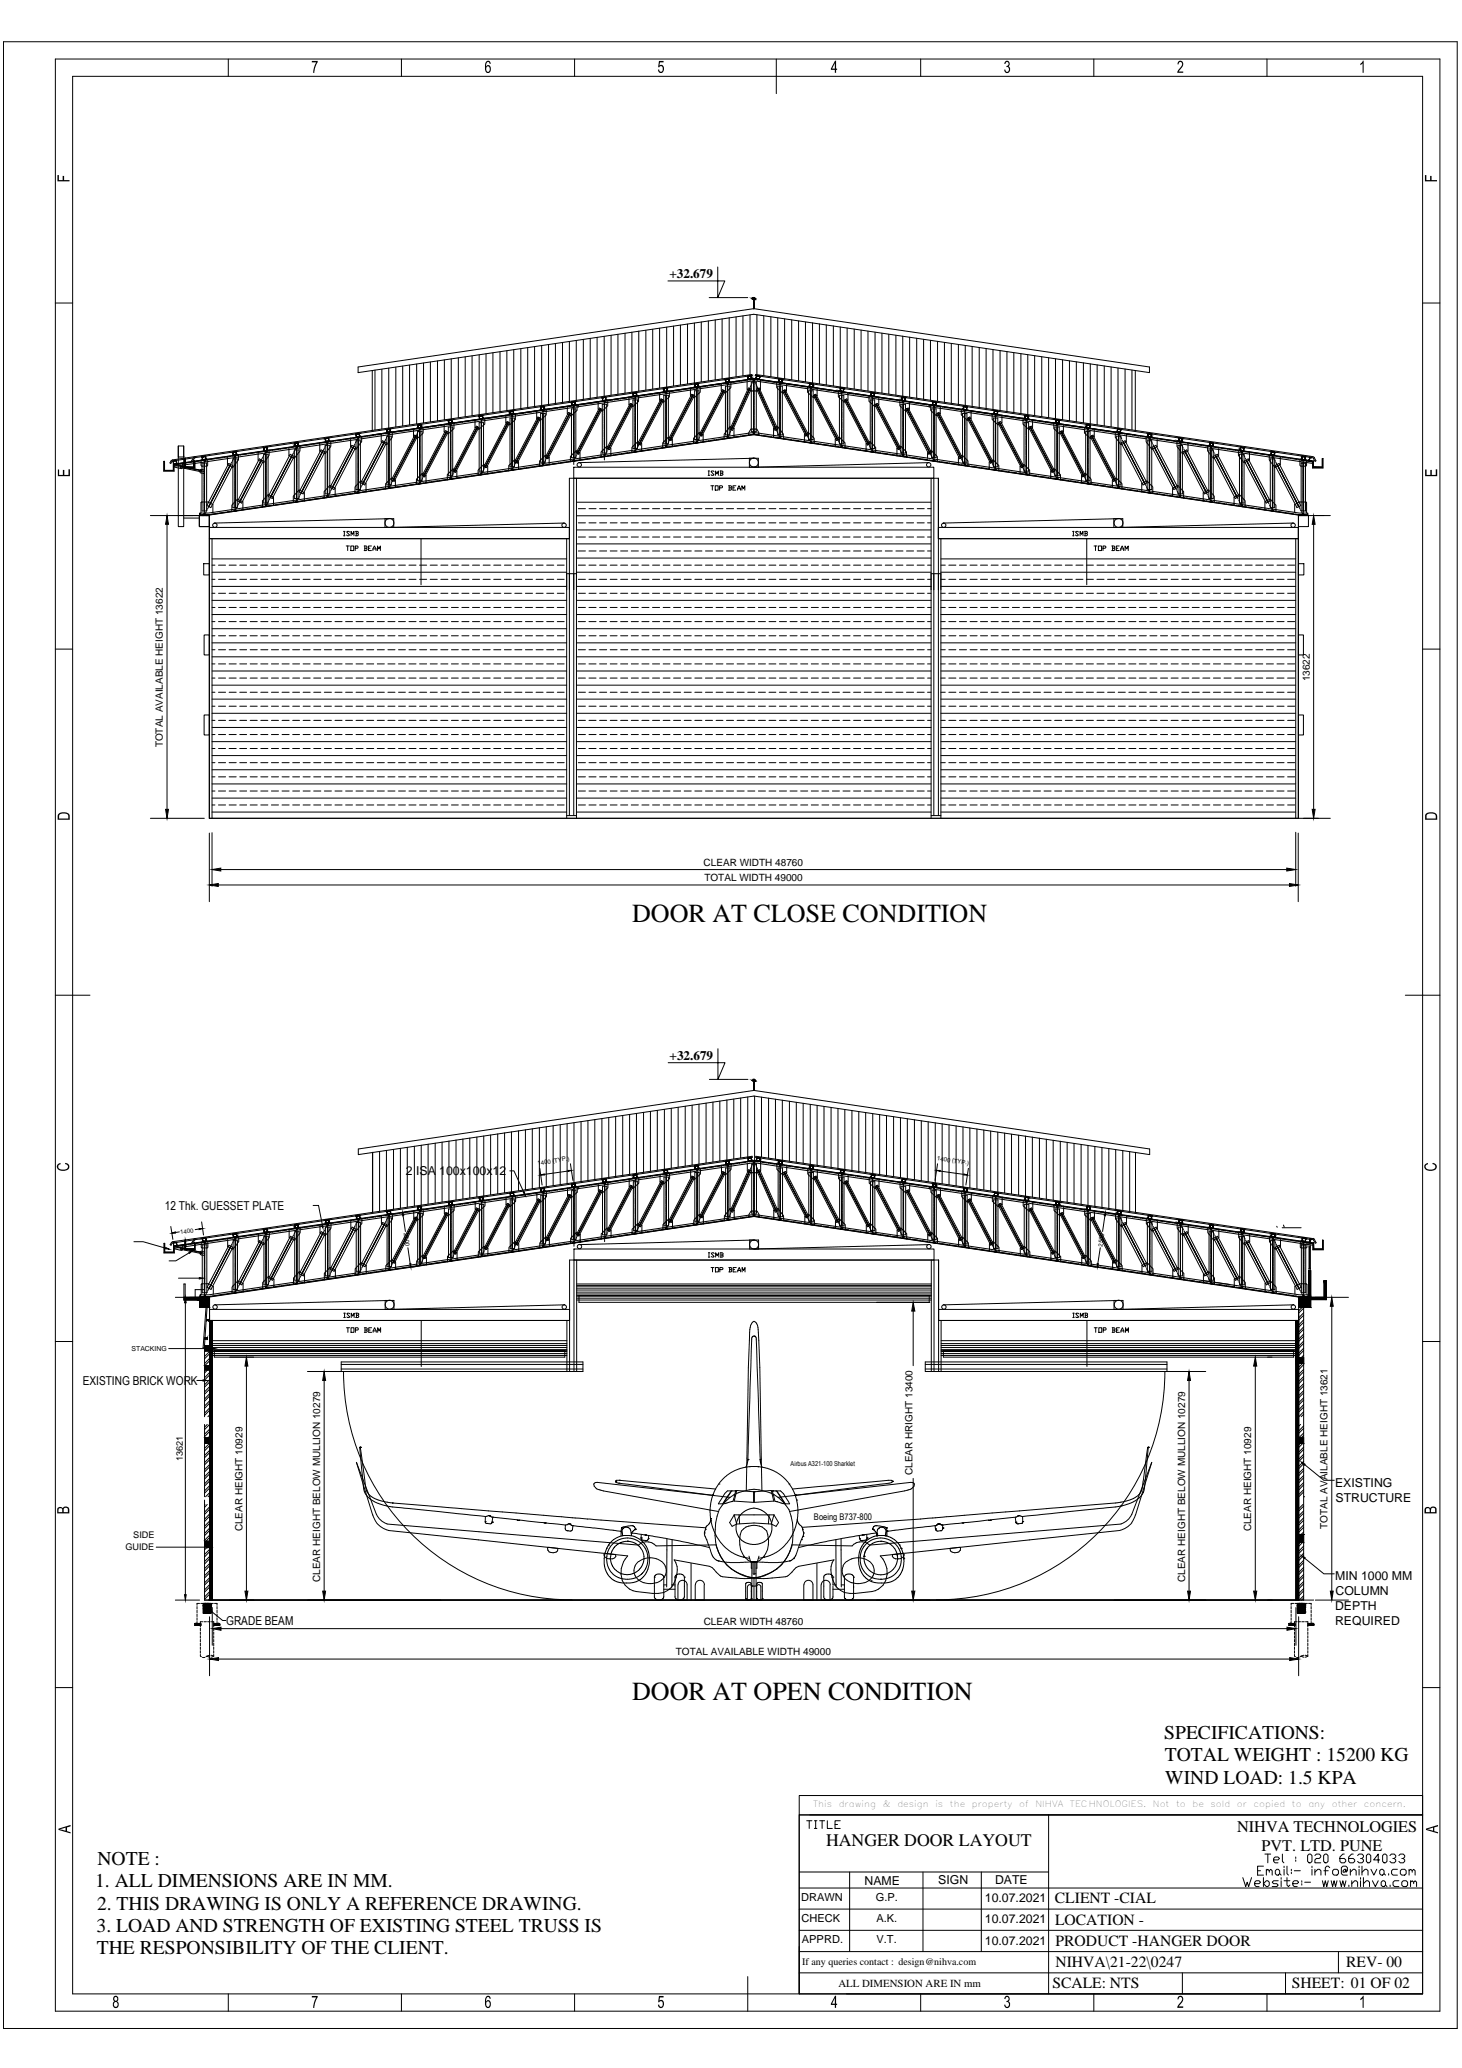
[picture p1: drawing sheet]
<svg xmlns="http://www.w3.org/2000/svg" width="297mm" height="420mm" viewBox="0 0 297 420" stroke-linecap="round" stroke-linejoin="round" font-family="sans-serif">
<defs><g id="words">
<g font-size="5.3">
<text x="128.4" y="187.3">DOOR AT CLOSE CONDITION</text>
<text x="128.4" y="345.4">DOOR AT OPEN CONDITION</text>
</g>
<g font-size="4">
<text x="236.5" y="353.4">SPECIFICATIONS:</text>
<text x="236.7" y="357.9">TOTAL WEIGHT : 15200 KG</text>
<text x="236.8" y="362.4">WIND LOAD: 1.5 KPA</text>
<text x="19.3" y="383.4">1. ALL DIMENSIONS ARE IN MM.</text>
<text x="19.8" y="378.9">NOTE :</text>
<text x="19.7" y="388">2. THIS DRAWING IS ONLY A REFERENCE DRAWING.</text>
<text x="19.6" y="392.5">3. LOAD AND STRENGTH OF EXISTING STEEL TRUSS IS</text>
<text x="19.7" y="397">THE RESPONSIBILITY OF THE CLIENT.</text>
</g>
<text font-size="3.6" x="167.8" y="375">HANGER DOOR LAYOUT</text>
<g font-size="3.3">
<text x="251.4" y="372.2">NIHVA TECHNOLOGIES</text>
<text x="256.3" y="376">PVT. LTD. PUNE</text>
</g>
<g font-size="3.2">
<text x="214.3" y="386.7">CLIENT -CIAL</text>
<text x="214.4" y="391">LOCATION -</text>
<text x="214.4" y="395.4">PRODUCT -HANGER DOOR</text>
<text x="214.4" y="399.7">NIHVA\21-22\0247</text>
<text x="273.5" y="399.6">REV- 00</text>
<text x="213.8" y="404">SCALE: NTS</text>
<text x="262.5" y="404">SHEET: 01 OF 02</text>
</g>
<g font-size="2.7">
<text x="136" y="56.5">+32.679</text>
<text x="136" y="215.3">+32.679</text>
</g>
<g font-size="2.5">
<text x="82.5" y="238.6">2 ISA 100x100x12</text>
<text x="33.5" y="245.8">12 Thk. GUESSET PLATE</text>
<text x="16.8" y="281.4">EXISTING BRICK WORK</text>
<text x="271.3" y="302.1">EXISTING</text>
<text x="271.3" y="305.1">STRUCTURE</text>
<text x="271.3" y="321">MIN 1000 MM</text>
<text x="271.3" y="327.1">DEPTH</text>
<text x="271.3" y="324.1">COLUMN</text>
<text x="46" y="330.1">GRADE BEAM</text>
<text x="271.3" y="330.1">REQUIRED</text>
<text x="175.7" y="383">NAME</text>
<text x="190.6" y="382.8">SIGN</text>
<text x="202.2" y="382.7">DATE</text>
<text x="200.1" y="386.5">10.07.2021</text>
<text x="200.1" y="390.8">10.07.2021</text>
<text x="200.1" y="395.1">10.07.2021</text>
</g>
<g font-size="2.2">
<text x="162.8" y="386.1">DRAWN</text>
<text x="178" y="386.2">G.P.</text>
<text x="162.8" y="390.5">CHECK</text>
<text x="162.9" y="394.7">APPRD.</text>
<text x="178.1" y="390.5">A.K.</text>
<text x="178.1" y="394.7">V.T.</text>
<text x="170.3" y="403.7">ALL DIMENSION ARE IN mm</text>
</g>
<g font-size="2">
<text x="266.1" y="138.4" transform="rotate(-90 266.1 138.4)">13622</text>
<text x="33.1" y="151.9" transform="rotate(-90 33.1 151.9)">TOTAL AVAILABLE HEIGHT 13622</text>
<text x="142.9" y="175.9">CLEAR WIDTH 48760</text>
<text x="143.1" y="179">TOTAL WIDTH 49000</text>
<text x="185.4" y="299.7" transform="rotate(-90 185.4 299.7)">CLEAR HRIGHT 13400</text>
<text x="49.3" y="311.1" transform="rotate(-90 49.3 311.1)">CLEAR HEIGHT 10929</text>
<text x="254.2" y="311.1" transform="rotate(-90 254.2 311.1)">CLEAR HEIGHT 10929</text>
<text x="269.7" y="310.6" transform="rotate(-90 269.7 310.6)">TOTAL AVAILABLE HEIGHT 13621</text>
<text x="65.1" y="321.4" transform="rotate(-90 65.1 321.4)">CLEAR HEIGHT BELOW MULLION 10279</text>
<text x="240.8" y="321.4" transform="rotate(-90 240.8 321.4)">CLEAR HEIGHT BELOW MULLION 10279</text>
<text x="143" y="330.1">CLEAR WIDTH 48760</text>
<text x="137.3" y="336.3">TOTAL AVAILABLE WIDTH 49000</text>
<text x="163" y="399.3">If any queries contact : design@nihva.com</text>
</g>
<g font-size="1.9">
<text x="37.2" y="296.9" transform="rotate(-90 37.2 296.9)">13621</text>
<text x="165.4" y="308.8">Boeing B737-800</text>
<text x="25.5" y="314.8">GUIDE</text>
<text x="27.1" y="312.6">SIDE</text>
</g>
<g font-size="1.8">
<text x="165.2" y="367.2">This</text>
<text x="170.4" y="367.2">drawing</text>
<text x="179.3" y="367.2">&amp;</text>
<text x="182.3" y="367.2">design</text>
<text x="190" y="367.2">is</text>
<text x="193" y="367.2">the</text>
<text x="197.5" y="367.2">property</text>
<text x="207.1" y="367.2">of</text>
<text x="210.4" y="367.2">NIHVA</text>
<text x="217.4" y="367.2">TECHNOLOGIES.</text>
<text x="234.2" y="367.2">Not</text>
<text x="238.9" y="367.2">to</text>
<text x="242.3" y="367.2">be</text>
<text x="246" y="367.2">sold</text>
<text x="251.3" y="367.2">or</text>
<text x="254.7" y="367.2">copied</text>
<text x="262.5" y="367.2">to</text>
<text x="265.8" y="367.2">any</text>
<text x="270.6" y="367.2">other</text>
<text x="277.1" y="367.2">concern.</text>
</g>
<g font-size="1.4">
<text x="26.7" y="274.5">STACKING</text>
<text x="160.6" y="297.9">Airbus A321-100 Sharklet</text>
</g>
<g font-size="1.2">
<text x="109.2" y="236.7" transform="rotate(-8 109.2 236.7)">1400 (TYP.)</text>
<text x="190.3" y="235.7" transform="rotate(9 190.3 235.7)">1400 (TYP.)</text>
<text x="36.7" y="250.7" transform="rotate(-8 36.7 250.7)">1400</text>
<text x="82" y="250.5" transform="rotate(81 82 250.5)">2500</text>
<text x="224" y="253.3" transform="rotate(-82 224 253.3)">2500</text>
</g>
</g></defs>
<!-- layer: ELEVATION -->
<g fill="none" stroke="#000" stroke-width=".2">
<path d="M145.8 54.2v6.3l1.5-3.4h-11.6M72.8 74.6l80.3-11.9 80.4 11.9v1.1l-80.4-11.8-80.3 11.8zM75.6 75.3v12.2M76.2 75.2v12.2M77.6 75v12.2M79 74.8v12.2M80.4 74.6v12.2M81.8 74.4v12.1M83.2 74.2v12.1M84.7 74v12.1M86 73.8v12.1M87.4 73.5v12.2"/>
<path d="M88.9 73.3v12.2M90.3 73.1v12.2M91.7 72.9v12.2M93.1 72.7v12.2M94.5 72.5v12.2M95.9 72.3v12.2M97.4 72.1v12.2M98.7 71.9v12.1M100.1 71.7v12.1M101.6 71.5v12.1M103 71.3v12.1M104.4 71v12.2"/>
<path d="M105.8 70.8v12.2M107.2 70.6v12.2M108.6 70.4v12.2M110.1 70.2v12.2M111.4 70v12.2M112.8 69.8v12.2M114.3 69.6v12.2M115.7 69.4v12.1M117.1 69.2v12.1M118.5 69v12.1M119.9 68.8v12.1M121.3 68.6v12.1"/>
<path d="M122.8 68.3v12.2M124.1 68.1v12.2M125.5 67.9v12.2M127 67.7v12.2M128.4 67.5v12.2M129.8 67.3v12.2M131.2 67.1v12.2M132.6 66.9v12.2M134 66.7v12.1M135.5 66.5v12.1M136.8 66.3v12.1M138.2 66.1v12.1"/>
<path d="M139.7 65.8v12.2M141.1 65.6v12.2M142.5 65.4v12.2M143.9 65.2v12.2M144.1 60.5h7.8M145.3 65v12.2M146.7 64.8v12.2M148.2 64.6v12.2M149.5 64.4v12.2M150.9 64.2v12.1M152.4 64v12.1M153.1 60.9l-.2-.3 .3-.2 .2 .2-.2 .3v1.8l-.1-1.8"/>
<path d="M153.8 63.9v12.2M155.2 64.1v12.2M156.6 64.4v12.1M158 64.6v12.1M159.4 64.8v12.1M160.9 65v12.1M162.2 65.2v12.2M163.6 65.4v12.2M165.1 65.6v12.2M166.5 65.8v12.2M167.9 66v12.2M169.3 66.2v12.2"/>
<path d="M170.7 66.4v12.2M172.1 66.6v12.2M173.6 66.9v12.1M174.9 67.1v12.1M176.3 67.3v12.1M177.8 67.5v12.1M179.2 67.7v12.2M180.6 67.9v12.2M182 68.1v12.2M183.4 68.3v12.2M184.8 68.5v12.2M186.3 68.7v12.2"/>
<path d="M187.6 68.9v12.2M189 69.1v12.2M190.5 69.4v12.1M191.9 69.6v12.1M193.3 69.8v12.1M194.7 70v12.1M196.1 70.2v12.2M197.5 70.4v12.2M199 70.6v12.2M200.3 70.8v12.2M201.7 71v12.2M203.2 71.2v12.2"/>
<path d="M204.6 71.4v12.2M206 71.6v12.2M207.4 71.9v12.1M208.8 72.1v12.1M210.2 72.3v12.1M211.7 72.5v12.1M213 72.7v12.2M214.4 72.9v12.2M215.9 73.1v12.2M217.3 73.3v12.2M218.7 73.5v12.2M220.1 73.7v12.2"/>
<path d="M221.5 73.9v12.2M222.9 74.1v12.2M224.4 74.4v12.1M225.7 74.6v12.1M227.1 74.8v12.1M228.6 75v12.1M230 75.2v12.1M230.7 75.3v12.2M36.2 90.6h1.1v2.3h-1.1zM36.2 90.6v14.1M75.6 88.4l77.5-11.5 77.6 11.5M36.2 104.7h1.1v2.3h-1.1z"/>
<path d="M37.3 104.7h3.2M37.3 105.3h3.2M40.5 104.7h2v2.3h-2zM41.4 114.5h1.1v2.3h-1.1zM42.5 104.7v61.6h225.4M263.8 114.5h1.1v2.3h-1.1zM263.8 104.7h2v2.3h-2zM263.8 104.7v61.6M41.5 129h1v4.1h-1zM263.8 129h1v4.1h-1zM41.5 145.3h1v4h-1zM263.8 145.3h1v4h-1z"/>
<path d="M144.1 219.3h7.9M145.9 213.1v6.2l1.4-3.4h-11.6M153.1 219.3h.1l.2 .2-.1 .2-.1 1.8zM75.7 234.1v12.2M77.1 233.9v12.2M78.5 233.7v12.2M80 233.5v12.2M81.4 233.3v12.2M82.7 233.1v12.2M84.2 232.9v12.1M85.6 232.7v12.1M87 232.5v12.1"/>
<path d="M88.4 232.3v12.1M89.8 232v12.2M91.2 231.8v12.2M92.7 231.6v12.2M94.1 231.4v12.2M95.4 231.2v12.2M96.9 231v12.2M98.3 230.8v12.2M99.7 230.6v12.2M101.1 230.4v12.1M102.5 230.2v12.1M103.9 230v12.1"/>
<path d="M105.4 229.8v12.1M106.8 229.5v12.2M108.1 229.3v12.2M109.6 229.1v12.2M111 228.9v12.2M112.4 228.7v12.2M113.8 228.5v12.2M115.2 228.3v12.2M116.6 228.1v12.2M118.1 227.9v12.1M119.5 227.7v12.1M120.8 227.5v12.1"/>
<path d="M122.3 227.3v12.1M123.7 227v12.2M125.1 226.8v12.2M126.5 226.6v12.2M127.9 226.4v12.2M129.3 226.2v12.2M129.3 238.6v.7M130.8 226v12.2M132.2 225.8v12.2M133.5 225.6v12.2M135 225.4v12.1M135 237.8v.4"/>
<path d="M136.4 225.2v12.1M137.8 225v12.1M139.2 224.8v12.1M140.6 224.6v12.1M142 224.3v12.2M143.5 224.1v12.2M144.9 223.9v12.2M146.2 223.7v12.2M147.7 223.5v12.2M147.7 235.9h.1M147.7 236.5v.1M149.1 223.3v12.2"/>
<path d="M150.5 223.1v12.2M151.9 222.9v12.1M153.3 222.7v13.1M154.7 222.9v12.2M156.2 223.1v12.2M157.6 223.3v12.2M158.9 223.5v12.2M158.9 235.9v.2M160.4 223.7v12.2M161.8 224v12.1M163.2 224.2v12.1M164.6 224.4v12.1"/>
<path d="M164.6 236.7v.8M166 224.6v12.1M167.4 224.8v12.2M168.9 225v12.2M170.3 225.2v12.2M171.6 225.4v12.2M173.1 225.6v12.2M174.5 225.8v12.2M175.9 226v12.2M177.3 226.2v12.2M177.3 238.6v.1M177.3 239.3h.1"/>
<path d="M178.7 226.5v12.1M180.1 226.7v12.1M181.6 226.9v12.1M183 227.1v12.1M184.3 227.3v12.2M185.8 227.5v12.2M187.2 227.7v12.2M188.6 227.9v12.2M190 228.1v12.2M191.4 228.3v12.2M192.8 228.5v12.2M194.3 228.7v12.2"/>
<path d="M195.7 229v12.1M197 229.2v12.1M198.5 229.4v12.1M199.9 229.6v12.1M201.3 229.8v12.1M202.7 230v12.2M204.1 230.2v12.2M205.5 230.4v12.2M207 230.6v12.2M208.4 230.8v12.2M209.7 231v12.2M211.2 231.2v12.2"/>
<path d="M212.6 231.5v12.1M214 231.7v12.2M215.4 231.9v12.1M216.8 232.1v12.1M218.2 232.3v12.1M219.7 232.5v12.2M221.1 232.7v12.2M222.4 232.9v12.2M223.9 233.1v12.2M225.3 233.4v12.1M226.7 233.5v12.2M228.1 233.7v12.2"/>
<path d="M229.5 233.9v12.2M85.6 245.3v.5M91.2 244.2v.7M103.9 242.4h.1M103.9 243h.1M116.6 240.5h.1M116.6 241.1h.1M190 240.5v.1M190 241.1v.1M202.7 242.4v.4M208.4 243.2v.2M208.4 243.9h.1"/>
<path d="M221.1 245.8h.1M221.1 245.1h.1M259.4 249.1l.1 .3M260.8 248.9l.1 .4M40.5 263.6v2M41.6 273.4h1v1.1h-1zM41.6 273.4v14.4M41.7 278.4l-.1 .1M41.7 274.5l-.1 .1M42.1 278.4l-.5 .5M42.6 274.6l-1 1M42.6 276l-1 1"/>
<path d="M42.6 263.6v61.5M42.6 278.9l-1 1M42.6 275.1l-1 1M42.6 276.5l-1 1M42.6 279.4l-1 1M263.8 275.9h1.1v1.1h-1.1zM263.8 263.6v61.5M264.6 265.6l-.8 .7M264.7 277l-.9 .8M264.9 265.6v59.5h-223.3v-20.3M264.9 266.7l-1.1 1.1M264.9 268.2l-1.1 1"/>
<path d="M264.9 269.6l-1.1 1.1M264.9 271l-1.1 1.1M264.9 272.5l-1.1 1M264.9 273.9l-1.1 1.1M264.9 275.4l-.5 .5M264.9 265.8l-1.1 1M264.9 267.2l-1.1 1M264.9 268.7l-1.1 1M264.9 270.1l-1.1 1M264.9 271.5l-1.1 1.1M264.9 272.9l-1.1 1.1M264.9 274.4l-1.1 1"/>
<path d="M264.9 275.8l-.1 .1M264.9 278.2l-1.1 1M264.9 279.7l-1.1 1M264.9 277.3l-1.1 1M264.9 278.7l-1.1 1.1M266.3 263.6v2M41.6 293.3h1l-1 1M41.6 289.4v14.7M41.6 292.1h1M41.6 293.3h.1M42.1 289.4l-.5 .6M42.6 290.4l-1 1"/>
<path d="M42.6 291.8l-.3 .3M42.6 294.7l-1 1M42.6 296.1l-1 1.1M42.6 297.6l-1 1M42.6 299l-1 1M42.6 289.4l-1 1.1M42.6 290.8l-1 1.1M42.6 293.7l-1 1.1M42.6 295.2l-1 1M42.6 296.6l-1 1M42.6 298l-1 1.1M42.6 299.5l-1 1"/>
<path d="M42.6 280.3l-1 1.1M42.6 281.7l-1 1.1M42.6 283.2l-1 1M42.6 284.6l-1 1.1M42.6 286.1l-1 1M42.6 287.5l-.4 .3M42.6 280.8l-1 1M42.6 282.3l-1 1M42.6 283.6l-1 1.1M42.6 285.1l-1 1M42.6 286.5l-1 1.1M263.8 293.3h1.1"/>
<path d="M264.2 293.3l-.4 .3M264.2 289.4l-.4 .4M264.7 293.3l-.9 .8M264.9 291.1l-1.1 1h1.1M264.9 289.7l-1.1 1.1M264.9 294l-1.1 1.1M264.9 295.5l-1.1 1M264.9 296.9l-1.1 1.1M264.9 298.3l-1.1 1.1M264.9 299.8l-1.1 1M264.9 290.2l-1.1 1M264.9 291.6l-.5 .5"/>
<path d="M264.9 294.5l-1.1 1M264.9 295.9l-1.1 1.1M264.9 297.4l-1.1 1M264.9 298.8l-1.1 1.1M264.9 281.1l-1.1 1M264.9 282.5l-1.1 1.1M264.9 284l-1.1 1M264.9 285.4l-1.1 1M264.9 286.8l-1 1M264.9 280.1l-1.1 1.1M264.9 281.6l-1.1 1M264.9 283l-1.1 1"/>
<path d="M264.9 284.5l-1.1 1M264.9 285.9l-1.1 1M264.9 287.3l-.5 .5M41.6 314.3h1M41.6 313.1h1M41.6 305.7v.1M41.7 314.3l-.1 .1M42.1 305.7l-.5 .6M42.1 314.3l-.5 .6M42.6 306.2l-1 1M42.6 307.6l-1 1.1M42.6 309l-1 1.1"/>
<path d="M42.6 310.5l-1 1M42.6 311.9l-1 1M42.6 314.8l-1 1M42.6 316.2l-1 1.1M42.6 317.7l-1 1M42.6 319.1l-1 1M42.6 306.6l-1 1.1M42.6 308.1l-1 1M42.6 309.5l-1 1.1M42.6 311l-1 1M42.6 312.4l-.7 .7M42.6 315.3l-1 1"/>
<path d="M42.6 316.7l-1 1.1M42.6 318.1l-1 1.1M42.6 319.6l-1 1M42.6 300.4l-1 1.1M42.6 301.9l-1 1M42.6 303.3l-.8 .8M42.6 300.9l-1 1M42.6 302.4l-1 1M42.6 303.8l-.3 .3M263.8 313.3h1.1M263.8 311.8h1.1M264.2 313.3l-.4 .4"/>
<path d="M264.7 313.3l-.9 .9M264.7 305.7l-.9 .8M264.9 304.1h.1M264.9 311.8h.1M264.9 301.2l-1.1 1M264.9 302.7l-1.1 1M264.9 300.2l-1.1 1.1M264.9 301.7l-1.1 1M264.9 303.1l-1 1M264.9 314.1l-1.1 1.1M264.9 315.6l-1.1 1M264.9 317l-1.1 1.1"/>
<path d="M264.9 318.4l-1.1 1.1M264.9 319.9l-1.1 1M264.9 314.6l-1.1 1.1M264.9 316l-1.1 1.1M264.9 317.5l-1.1 1M264.9 318.9l-1.1 1.1M264.9 307l-1.1 1M264.9 308.4l-1.1 1M264.9 309.8l-1.1 1.1M264.9 311.2l-.5 .6M264.9 306l-1.1 1M264.9 307.4l-1.1 1.1"/>
<path d="M264.9 308.9l-1.1 1M264.9 310.3l-1.1 1M42.6 320.6l-1 1M42.6 322l-1 1M42.6 323.4l-1 1.1M42.6 324.8l-.2 .3M42.6 321l-1 1M42.6 322.5l-1 1M42.6 323.9l-1 1M264.9 321.3l-1.1 1M264.9 322.8l-1.1 1M264.9 324.2l-.9 .9"/>
<path d="M264.9 320.4l-1.1 1M264.9 321.8l-1.1 1M264.9 323.2l-1.1 1.1M264.9 324.7l-.5 .4"/>
</g>
<!-- layer: 0 -->
<g fill="#000" stroke="#000" stroke-width=".2">
<path d="M128.6 79.9h.3zM129 79.9l.3-.1zM134.9 79l.3-.1zM134.9 79.6h.4zM135.2 78.9h.3zM141.1 78h.3zM141.5 78l.3-.1zM147.4 77.1h.3zM147.7 77.1l.4-.1zM151.9 76.5l.3-.1zM152 77.1l.3-.1zM152.3 76.4l.3-.1z"/>
<path d="M153.7 76.3l.3 .1zM154.1 76.4l.3 .1zM154 77l.3 .1zM158.3 77l.3 .1zM158.6 77.1h.3zM158.5 77.7h.4zM164.5 78.5l.2 .1zM164.5 77.9l.3 .1zM164.9 78h.3zM170.8 78.9h.3zM171.1 78.9l.3 .1zM177 79.8l.3 .1z"/>
<path d="M177.4 79.9h.3zM37.6 93.3l.1 .7zM37.6 94.4l.1 .5zM41 92.8h.4zM41.4 92.8l.3-.1zM47.3 91.9l.3-.1zM47.7 91.8h.3zM53.6 91l.3-.1zM53.7 91.6l.3-.1zM53.9 90.9h.4zM59.8 90.1l.3-.1zM60.2 90h.3z"/>
<path d="M66.1 89.1h.3zM66.2 89.8l.3-.1zM66.4 89.1l.3-.1zM72.3 88.2h.3zM72.7 88.2l.3-.1zM78.6 87.3l.3-.1zM78.9 87.2h.4zM85.2 86.3l.3-.1zM91.1 85.4h.3zM91.5 85.4l.3-.1zM97.4 84.5h.2zM97.7 84.5l.3-.1z"/>
<path d="M103.6 83.6l.3-.1zM104 83.5h.3zM109.8 82.6h.4zM110.2 82.6h.3zM116.1 81.8l.3-.1zM116.2 82.4l.3-.1zM116.5 81.7l.3-.1zM122.4 80.8h.3zM122.7 80.7h.3zM129.1 80.4h.3zM183.3 80.7h.3zM183.6 80.8h.4z"/>
<path d="M183.5 81.4h.4zM189.6 81.6l.3 .1zM189.9 81.7l.3 .1zM189.8 82.3l.3 .1zM195.8 82.6h.3zM196.2 82.6h.3zM202 83.5h.3zM202.4 83.5l.3 .1zM208.3 84.4l.3 .1zM214.5 85.3l.4 .1zM214.9 85.4h.3zM220.8 86.2l.3 .1z"/>
<path d="M221.2 86.3l.3 .1zM221.1 86.9l.3 .1zM227.1 87.2h.3zM227.4 87.2l.3 .1zM227.3 87.9h.4zM233.2 88.7h.3zM233.3 88.1l.3 .1zM233.7 88.2h.3zM239.6 89l.3 .1zM239.9 89.1h.3zM245.8 90h.3zM246.2 90l.3 .1z"/>
<path d="M252 91.5h.3zM252.1 90.9h.3zM252.4 90.9l.4 .1zM258.3 91.8h.3zM258.7 91.8l.3 .1zM264.6 92.7l.3 .1zM265 92.8h.2zM266.1 92.9l.3 .1zM109.8 238.7l.8-.2v.2zM115.4 237.8h.7l-.7 .2zM122.4 239.7l.3-.1zM122.8 239.6h.3z"/>
<path d="M128.7 238.7h.3zM129 238.7l.3-.1zM134.9 237.8h.3zM135.3 237.8l.3-.1zM141.2 236.9l.3-.1zM141.5 236.8h.3zM147.4 236l.3-.1zM147.8 235.9h.3zM152 235.3h.3zM152.3 235.3l.3-.1zM153.8 235.2l.3 .1zM154.1 235.3h.3z"/>
<path d="M158.3 235.9h.3zM158.7 235.9l.3 .1zM164.6 236.8h.3zM164.9 236.8l.3 .1zM164.9 236.8l.4 .1zM170.8 237.7l.3 .1zM171.2 237.8h.3zM177.1 238.6l.3 .1zM177.4 238.7h.3zM183.3 239.6h.3zM183.7 239.6l.3 .1zM190.3 237.8h.7v.2z"/>
<path d="M195.9 238.5l.6 .2h-.7zM33.7 253.5l.7 .3-.8-.1zM34.9 250.5l.7-.2v.2zM37.7 253v.3zM37.7 253.3v.4zM38.4 254.4l.7-.3-.6 .5zM40.5 249.6h.7l-.7 .2zM40.5 259.6l.8 .1-.8 .2zM41.1 251.6h.3zM41.5 251.6h.3zM47.4 250.8l.3-.1zM47.7 250.7l.3-.1z"/>
<path d="M53.6 249.8h.3zM54 249.8l.3-.1zM59.9 248.9l.3-.1zM60.2 248.8h.3zM65.3 248.8h.3v.7zM66.1 248l.3-.1zM66.5 247.9h.3zM72.4 247h.3zM72.8 247l.3-.1zM78.6 246.1h.3zM78.7 246.7h.4zM79 246.1l.3-.1z"/>
<path d="M81.8 246.3l.2 .7h-.2zM83.3 256.8l.2-.1v.8zM84.9 245.2h.3zM85.2 245.2l.3-.1zM91.1 244.3l.4-.1zM91.5 244.2h.3zM97.4 243.3h.3zM97.8 243.3h.3zM103.7 242.4h.3zM104 242.4l.3-.1zM106.3 242.3l.2-.1 .2 .7zM110.3 241.4h.3z"/>
<path d="M116.1 240.6h.3zM116.5 240.6l.3-.1zM189.6 240.5h.1zM189.9 240.6h.3zM195.8 241.4h.4zM196.2 241.5h.3zM196.1 242.1h.3zM202.1 242.3l.3 .1zM202.5 242.4h.3zM208.4 243.3h.2zM208.9 243.3l.1 .1zM214.5 244.7l.1 .1z"/>
<path d="M214.6 244.2h.3zM215 244.2l.3 .1zM220.8 245.1l.3 .1zM221.2 245.2h.3zM222.9 256.7l.3 .1-.2 .7zM224.6 246.3v.7h-.2zM227.1 246l.3 .1zM227.4 246.1h.4zM227.4 246.7h.3zM233.4 246.9l.3 .1zM233.7 247h.3zM239.6 247.9h.3z"/>
<path d="M240 247.9l.3 .1zM245.9 248.8h.3zM246.2 248.8l.3 .1zM252.1 249.7l.3 .1zM252.5 249.8h.3zM258.3 250.7h.2zM258.7 250.7l.3 .1zM264.6 251.6h.4zM265 251.6l.3 .1zM266.1 251.8l.3 .1zM42.1 271.8v.2zM42.4 268.1v.2z"/>
<path d="M41.3 280.3l.8 .2-.8 .1zM42.4 326.9l.7 .4-.2 .2z"/>
<path d="M128.6 79.9l.3-.1zM128.6 79.9l.3-.1z"/>
<path d="M128.6 79.9h.3zM128.6 79.9h.3zM128.6 79.9h.3zM128.6 79.9l.3-.1z"/>
<path d="M129 79.9l.3-.1zM128.9 79.8h.4z"/>
<path d="M128.9 79.8h.4zM128.9 79.8h.4z"/>
<path d="M129 79.9l.3-.1zM129 79.9l.3-.1z"/>
<path d="M134.9 78.9h.3zM134.9 78.9h.3z"/>
<path d="M134.9 79.1l.1 .4zM134.9 79.1l.1 .4z"/>
<path d="M134.9 79.6h.4zM134.9 79.6h.4zM134.9 79.6l.4-.1z"/>
<path d="M134.9 79l.3-.1zM134.9 79l.3-.1zM134.9 78.9h.3zM134.9 78.9h.3z"/>
<path d="M135.2 78.9h.3zM135.2 78.9h.3z"/>
<path d="M134.9 79.6l.4-.1zM134.9 79.6l.4-.1zM134.9 79.6l.4-.1zM134.9 79.6l.4-.1z"/>
<path d="M135.3 79.6l.3-.1zM135.3 79.6l.3-.1zM135.3 79.6l.3-.1zM135.3 79.6l.3-.1z"/>
<path d="M135.3 79.5h.3zM135.3 79.5h.3zM135.3 79.5l.3-.1zM135.3 79.5l.3-.1z"/>
<path d="M135.2 78.9l.3-.1zM135.2 78.9l.3-.1z"/>
<path d="M135.2 78.9l.3-.1zM135.2 78.9l.3-.1z"/>
<path d="M135.5 79l.1 .4zM135.5 79l.1 .4z"/>
<path d="M141.1 78l.4-.1zM141.1 78l.4-.1z"/>
<path d="M141.1 78.1l.2 .4zM141.1 78.1l.2 .4z"/>
<path d="M141.2 78.6h.3zM141.2 78.6h.3z"/>
<path d="M141.1 78h.3zM141.1 78h.4z"/>
<path d="M141.1 78h.4zM141.1 78l.4-.1z"/>
<path d="M141.2 78.6h.3zM141.2 78.6h.3z"/>
<path d="M141.5 78l.3-.1zM141.5 78l.3-.1z"/>
<path d="M141.2 78.7l.3-.1zM141.2 78.7l.3-.1zM141.2 78.7l.3-.1zM141.2 78.7l.3-.1z"/>
<path d="M141.5 78.6l.4-.1zM141.5 78.6l.4-.1z"/>
<path d="M141.5 78.6h.4zM141.5 78.6h.4zM141.5 78.6l.4-.1zM141.5 78.6l.4-.1z"/>
<path d="M141.5 77.9h.3zM141.5 77.9h.3z"/>
<path d="M141.5 78l.3-.1zM141.5 77.9h.3z"/>
<path d="M141.8 78l.1 .5zM141.8 78v.5z"/>
<path d="M141.6 78.6l.3-.1zM141.6 78.6l.3-.1z"/>
<path d="M147.4 77.1h.3zM147.4 77.1h.3z"/>
<path d="M147.4 77.2l.1 .5zM147.4 77.2l.1 .4z"/>
<path d="M147.5 77.7h.3zM147.5 77.7h.3z"/>
<path d="M147.5 77.7h.3zM147.5 77.7h.3zM147.5 77.7h.3zM147.5 77.7h.3zM147.5 77.7h.3zM147.5 77.7h.3z"/>
<path d="M147.4 77.1h.3zM147.4 77.1h.3z"/>
<path d="M147.4 77.1h.3zM147.4 77.1l.3-.1z"/>
<path d="M147.7 77.1l.3-.1zM147.7 77h.3z"/>
<path d="M147.7 77.1l.4-.1zM147.7 77.1l.4-.1zM147.7 77.1l.4-.1zM147.7 77.1l.3-.1z"/>
<path d="M147.8 77.7l.4-.1zM147.8 77.7l.4-.1z"/>
<path d="M147.8 77.7l.4-.1zM147.8 77.7l.4-.1z"/>
<path d="M147.8 77.7h.4zM147.8 77.7h.4zM147.8 77.7l.4-.1zM147.8 77.7l.4-.1z"/>
<path d="M148.1 77.1v.4zM148 77.1l.1 .4z"/>
<path d="M151.9 76.4h.4zM151.9 76.4h.4zM151.9 76.4h.4zM151.9 76.4h.4z"/>
<path d="M151.9 76.4h.3zM151.9 76.4h.4z"/>
<path d="M151.9 76.6l.1 .4zM151.9 76.6l.1 .4z"/>
<path d="M152 77.1l.3-.1zM152 77.1l.3-.1zM152 77.1l.3-.1zM152 77.1l.3-.1zM152 77.1l.3-.1zM152 77h.3zM152 77h.3z"/>
<path d="M152.3 76.4l.3-.1zM152.3 76.4l.3-.1zM152.3 76.4l.3-.1zM152.3 76.4l.3-.1z"/>
<path d="M152.3 76.4l.3-.1zM152.3 76.4l.3-.1z"/>
<path d="M152.3 77h.4zM152.3 77h.4zM152.3 77h.4zM152.3 77h.4zM152.3 77l.4-.1zM152.3 77l.4-.1z"/>
<path d="M152.4 77l.3-.1zM152.4 77l.3-.1z"/>
<path d="M152.6 76.4v.5zM152.6 76.4v.5z"/>
<path d="M152.9 60.6h.5l-.3-.1zM153.1 60.5l.3 .1z"/>
<path d="M152.9 60.6l.1 .2h.4zM152.9 60.6h.5v.2z"/>
<path d="M153 60.8l.2 .1zM153 60.8h.4z"/>
<path d="M153.1 60.9l.1 1.8zM153.1 60.9l.1 1.8z"/>
<path d="M153.7 76.4v.5zM153.7 76.4v.5z"/>
<path d="M153.7 76.3l.3 .1zM153.7 76.3l.3 .1zM153.7 76.3l.3 .1z"/>
<path d="M153.7 76.3l.3 .1zM153.7 76.3l.3 .1zM153.7 76.3l.3 .1z"/>
<path d="M153.6 76.9l.4 .1zM153.6 76.9l.4 .1z"/>
<path d="M153.6 77h.4zM153.6 77h.4zM153.6 77h.4zM153.6 77h.4zM153.6 76.9l.4 .1zM153.6 76.9l.4 .1z"/>
<path d="M154.1 76.4h.3zM154 76.4h.4z"/>
<path d="M154.4 76.6l-.1 .4zM154.3 76.5v.5z"/>
<path d="M154 77l.3 .1zM154 77h.3z"/>
<path d="M154 77l.3 .1zM154 77l.3 .1zM154 77l.3 .1zM154 77l.3 .1zM154 77l.3 .1z"/>
<path d="M154 76.4h.4zM154 76.4h.4z"/>
<path d="M154.1 76.4l.3 .1zM154.1 76.4h.3z"/>
<path d="M158.3 77.1l-.1 .4zM158.3 77.1l-.1 .4z"/>
<path d="M158.3 77l.3 .1zM158.3 77l.3 .1z"/>
<path d="M158.2 77.6l.3 .1zM158.2 77.6l.3 .1z"/>
<path d="M158.2 77.6l.3 .1zM158.2 77.6l.3 .1z"/>
<path d="M158.2 77.7h.3zM158.2 77.7h.3zM158.2 77.6l.3 .1zM158.2 77.6l.3 .1z"/>
<path d="M158.3 77l.3 .1zM158.3 77l.3 .1z"/>
<path d="M158.3 77l.3 .1zM158.3 77l.3 .1z"/>
<path d="M158.5 77.7h.4zM158.5 77.7h.4zM158.5 77.7h.4zM158.5 77.7h.4zM158.5 77.7h.4z"/>
<path d="M158.9 77.2v.5zM158.9 77.2l-.1 .4z"/>
<path d="M158.5 77.7h.4zM158.5 77.7h.4z"/>
<path d="M158.6 77.1h.3zM158.6 77.1h.3zM158.6 77.1h.3zM158.6 77.1h.3zM158.6 77l.3 .1z"/>
<path d="M164.4 78.5l.3 .1zM164.5 78.5l.2 .1zM164.5 78.5l.2 .1z"/>
<path d="M164.5 78v.5zM164.5 78v.5z"/>
<path d="M164.5 77.9h.4zM164.5 77.9h.4z"/>
<path d="M164.7 78.6l.4 .1zM164.7 78.6l.4 .1zM164.7 78.6l.4 .1zM164.7 78.6l.4 .1z"/>
<path d="M164.4 78.6h.3zM164.4 78.6h.3zM164.4 78.5l.3 .1zM164.4 78.5l.3 .1z"/>
<path d="M164.8 78.6h.3zM164.8 78.6h.3z"/>
<path d="M164.5 77.9l.3 .1zM164.5 77.9l.3 .1zM164.5 77.9l.3 .1zM164.5 77.9h.4z"/>
<path d="M164.9 78h.3zM164.9 78h.3zM164.9 78h.3zM164.9 77.9l.3 .1z"/>
<path d="M164.8 78.6l.3 .1zM164.8 78.6h.3z"/>
<path d="M165.2 78.1l-.1 .4zM165.1 78.1v.4z"/>
<path d="M164.9 77.9l.3 .1zM164.9 77.9l.3 .1z"/>
<path d="M170.8 79l-.1 .4zM170.8 79l-.1 .4z"/>
<path d="M170.8 78.8l.3 .1zM170.8 78.8l.3 .1z"/>
<path d="M171 79.5l.4 .1zM171 79.5l.4 .1z"/>
<path d="M171 79.6h.4zM171 79.6h.4zM171 79.6h.4zM171 79.5l.4 .1z"/>
<path d="M170.7 79.5h.3zM170.7 79.5h.3zM170.7 79.4l.3 .1zM170.7 79.4l.3 .1z"/>
<path d="M170.7 79.5l.3 .1zM170.7 79.5l.3 .1zM170.7 79.5l.3 .1zM170.7 79.5l.3 .1z"/>
<path d="M171.1 79.5l.3 .1zM171.1 79.5l.3 .1z"/>
<path d="M170.8 78.9h.3zM170.8 78.9h.3zM170.8 78.8l.3 .1zM170.8 78.8l.3 .1z"/>
<path d="M171.1 78.9l.3 .1zM171.1 78.9l.3 .1z"/>
<path d="M171.4 79.1v.4zM171.4 79.1v.4z"/>
<path d="M171.1 78.9h.3zM171.1 78.9h.3z"/>
<path d="M171.1 78.9l.3 .1zM171.1 78.9h.3z"/>
<path d="M177 79.8h.4zM177 79.8h.4z"/>
<path d="M177 79.8l.3 .1zM177 79.8l.4 .1z"/>
<path d="M177 79.8l.4 .1zM177 79.8l.4 .1z"/>
<path d="M177.4 79.9h.3zM177.4 79.9h.3z"/>
<path d="M177.4 79.8l.3 .1zM177.4 79.8l.3 .1z"/>
<path d="M177.4 79.9h.3zM177.4 79.8l.3 .1z"/>
<path d="M37.6 93.1l.1 .2zM37.6 93.1l.1 .2z"/>
<path d="M37.6 94.1l.1 .3zM37.6 94.1l.1 .3z"/>
<path d="M37.6 94.9l.2 .1zM37.6 94.9l.2 .1z"/>
<path d="M37.7 94.9l.3 .1zM37.7 94.9l.3 .1z"/>
<path d="M37.9 94.9l1.6 .1zM37.9 94.9l1.6 .1z"/>
<path d="M39.4 93.8l.1 .4zM39.4 93.8l.1 .4z"/>
<path d="M39.4 94.2l.1 .7zM39.4 94.2l.1 .7z"/>
<path d="M41 92.8l.4-.1zM41 92.8l.4-.1z"/>
<path d="M41.1 92.9l.1 .4zM41.1 92.9l.1 .4z"/>
<path d="M41.1 93.4h.4zM41.1 93.4h.4z"/>
<path d="M41 92.8h.4zM41 92.8h.4zM41 92.8h.4zM41 92.8l.4-.1z"/>
<path d="M41.4 92.8l.3-.1zM41.4 92.8l.3-.1z"/>
<path d="M41.1 93.4h.4zM41.1 93.4h.4z"/>
<path d="M41.2 93.4h.3zM41.2 93.4h.3z"/>
<path d="M41.2 93.4h.3zM41.2 93.4h.3z"/>
<path d="M41.5 93.4l.3-.1zM41.5 93.4l.3-.1zM41.5 93.4l.3-.1zM41.5 93.4l.3-.1z"/>
<path d="M41.5 93.4h.3zM41.5 93.4h.3z"/>
<path d="M41.4 92.7h.3zM41.4 92.7h.3z"/>
<path d="M41.4 92.8l.3-.1zM41.4 92.7h.3z"/>
<path d="M41.8 92.8v.4zM41.7 92.8l.1 .4z"/>
<path d="M41.5 93.4l.3-.1zM41.5 93.4l.3-.1z"/>
<path d="M47.3 91.9l.3-.1zM47.3 91.9l.4-.1z"/>
<path d="M47.3 92l.1 .4zM47.3 92l.1 .4z"/>
<path d="M47.4 92.5h.3zM47.4 92.5h.3z"/>
<path d="M47.4 92.5h.3zM47.4 92.5h.3zM47.4 92.5h.3zM47.4 92.5h.3zM47.4 92.5h.3zM47.4 92.5h.3z"/>
<path d="M47.3 91.9l.4-.1zM47.3 91.9l.4-.1zM47.3 91.9l.4-.1zM47.3 91.9l.4-.1z"/>
<path d="M47.7 91.8h.3zM47.7 91.8h.3z"/>
<path d="M47.7 91.8h.3zM47.7 91.8h.3z"/>
<path d="M47.7 92.5l.4-.1zM47.7 92.5l.4-.1z"/>
<path d="M47.7 92.5l.4-.1zM47.7 92.5l.4-.1zM47.7 92.5l.4-.1zM47.7 92.5l.4-.1z"/>
<path d="M47.8 92.4h.3zM47.8 92.4h.3z"/>
<path d="M47.7 91.8h.3zM47.7 91.8h.3z"/>
<path d="M48 91.9l.1 .4zM47.9 91.9l.1 .4z"/>
<path d="M53.6 90.9h.3zM53.6 90.9h.3zM53.6 90.9h.3zM53.6 90.9h.3z"/>
<path d="M53.6 90.9h.3zM53.6 90.9h.3z"/>
<path d="M53.6 91.1l.1 .4zM53.6 91.1l.1 .4z"/>
<path d="M53.7 91.5h.3zM53.7 91.5h.3z"/>
<path d="M53.7 91.6l.3-.1zM53.7 91.6l.3-.1zM53.7 91.6l.3-.1zM53.7 91.6l.3-.1zM53.7 91.6l.3-.1z"/>
<path d="M53.9 90.9h.4zM53.9 90.9h.4zM53.9 90.9h.4zM53.9 90.9h.4zM53.9 90.9l.4-.1zM53.9 90.9l.4-.1z"/>
<path d="M54 91.5h.3zM54 91.5h.3z"/>
<path d="M54 91.5h.3zM54 91.5h.3zM54 91.5h.3zM54 91.5h.3zM54 91.5h.3zM54 91.5h.3z"/>
<path d="M54.3 90.9v.5zM54.2 90.9l.1 .5z"/>
<path d="M59.8 90h.3zM59.8 90h.3z"/>
<path d="M59.8 90.1l.1 .5zM59.8 90.1l.1 .5z"/>
<path d="M59.9 90.6h.4zM59.9 90.6h.4z"/>
<path d="M59.8 90.1l.3-.1zM59.8 90.1l.3-.1zM59.8 90h.3zM59.8 90h.3z"/>
<path d="M60.2 90l.3-.1zM60.1 90l.4-.1z"/>
<path d="M59.9 90.6h.3zM59.9 90.6h.3zM59.9 90.6h.3zM59.9 90.6h.3z"/>
<path d="M59.9 90.7l.4-.1zM59.9 90.7l.4-.1z"/>
<path d="M60.3 90.6h.3zM60.3 90.6h.3z"/>
<path d="M60.1 90l.4-.1zM60.1 90l.4-.1z"/>
<path d="M60.2 90l.3-.1zM60.2 90l.3-.1z"/>
<path d="M60.5 90.1l.1 .4zM60.5 90.1v.4z"/>
<path d="M60.3 90.6h.3zM60.3 90.6h.3zM60.3 90.6h.3z"/>
<path d="M60.3 90.6h.3zM60.3 90.6l.3-.1zM60.3 90.6l.3-.1z"/>
<path d="M66.1 89.1l.3-.1zM66.1 89.1l.3-.1z"/>
<path d="M66.1 89.2l.1 .4zM66.1 89.2l.1 .4z"/>
<path d="M66.2 89.8l.3-.1zM66.2 89.7h.3zM66.2 89.7h.3z"/>
<path d="M66.1 89.1h.3zM66.1 89.1h.3zM66.1 89.1h.3zM66.1 89.1l.3-.1z"/>
<path d="M66.4 89.1l.3-.1zM66.4 89.1l.3-.1z"/>
<path d="M66.2 89.7h.3zM66.2 89.7h.3zM66.2 89.7h.3zM66.2 89.7h.3z"/>
<path d="M66.5 89.7h.3zM66.5 89.7h.3zM66.5 89.7l.3-.1zM66.5 89.7l.3-.1z"/>
<path d="M66.5 89.7l.3-.1zM66.5 89.7l.3-.1zM66.5 89.7l.3-.1zM66.5 89.7l.3-.1z"/>
<path d="M66.4 89h.3zM66.4 89h.3z"/>
<path d="M66.4 89.1l.3-.1zM66.4 89h.3z"/>
<path d="M66.7 89.1l.1 .4zM66.7 89.1l.1 .4z"/>
<path d="M72.3 88.2l.4-.1zM72.3 88.2l.4-.1z"/>
<path d="M72.3 88.3l.2 .4zM72.3 88.3l.2 .4z"/>
<path d="M72.4 88.8l.4-.1zM72.4 88.8l.4-.1z"/>
<path d="M72.3 88.2h.3zM72.3 88.2h.4z"/>
<path d="M72.3 88.2h.4zM72.3 88.2l.4-.1z"/>
<path d="M72.4 88.8l.3-.1zM72.4 88.8l.3-.1z"/>
<path d="M72.7 88.2l.3-.1zM72.7 88.2l.3-.1z"/>
<path d="M72.4 88.8h.4zM72.4 88.8h.4zM72.4 88.8h.4zM72.4 88.8l.4-.1z"/>
<path d="M72.8 88.7h.3zM72.8 88.7h.3z"/>
<path d="M72.8 88.8l.3-.1zM72.8 88.8l.3-.1zM72.8 88.8l.3-.1zM72.8 88.7h.3z"/>
<path d="M72.7 88.1h.3zM72.7 88.1h.3z"/>
<path d="M72.7 88.2l.3-.1zM72.7 88.1h.3z"/>
<path d="M73 88.2l.1 .4zM73 88.2l.1 .4z"/>
<path d="M72.8 88.7h.3zM72.8 88.7h.3z"/>
<path d="M78.6 87.3l.1 .5zM78.6 87.3l.1 .5z"/>
<path d="M78.7 87.9l.3-.1zM78.7 87.9l.3-.1z"/>
<path d="M78.7 87.9h.3zM78.7 87.9h.3zM78.7 87.9h.3zM78.7 87.9h.3zM78.7 87.9h.3zM78.7 87.9h.3z"/>
<path d="M78.6 87.3l.3-.1zM78.6 87.3l.3-.1zM78.6 87.3l.3-.1zM78.6 87.3l.3-.1z"/>
<path d="M78.6 87.3l.3-.1zM78.6 87.3l.3-.1z"/>
<path d="M78.9 87.2l.3-.1zM78.9 87.2l.3-.1z"/>
<path d="M78.9 87.2h.4zM78.9 87.2h.4zM78.9 87.2h.4zM78.9 87.2l.3-.1z"/>
<path d="M79 87.8h.4zM79 87.8h.4z"/>
<path d="M79 87.9l.4-.1zM79 87.8h.4z"/>
<path d="M79 87.9l.4-.1zM79 87.9l.4-.1zM79 87.9l.4-.1zM79 87.9l.4-.1z"/>
<path d="M79.3 87.3v.4zM79.2 87.3l.1 .4z"/>
<path d="M84.8 86.3h.4zM84.8 86.3h.4zM84.8 86.3h.4zM84.8 86.3h.4z"/>
<path d="M84.8 86.3h.4zM84.8 86.3h.4z"/>
<path d="M84.8 86.4h.1zM84.8 86.4l.4-.1z"/>
<path d="M84.9 86.5v.4zM84.9 86.5v.4z"/>
<path d="M84.9 87l.4-.1zM84.9 87l.4-.1z"/>
<path d="M85.2 86.3l.3-.1zM85.2 86.3l.3-.1zM85.2 86.3l.3-.1zM85.2 86.3l.3-.1z"/>
<path d="M84.9 87l.3-.1zM84.9 87l.3-.1zM84.9 86.9h.3zM84.9 86.9h.3z"/>
<path d="M84.9 87l.4-.1zM84.9 87l.4-.1z"/>
<path d="M85.3 86.9l.3-.1zM85.3 86.9l.3-.1z"/>
<path d="M85.3 86.9h.3zM85.3 86.9h.3zM85.3 86.9l.3-.1zM85.3 86.9l.3-.1z"/>
<path d="M85.2 86.3l.3-.1zM85.2 86.3l.3-.1z"/>
<path d="M85.5 86.3v.5zM85.5 86.3v.5z"/>
<path d="M85.3 86.9h.3zM85.3 86.9h.3z"/>
<path d="M91.1 85.5l.1 .5zM91.1 85.5l.1 .5z"/>
<path d="M91.2 86h.3zM91.2 86h.3z"/>
<path d="M91.1 85.4h.3zM91.1 85.4h.3z"/>
<path d="M91.1 85.4h.3zM91.1 85.4h.3zM91.1 85.4h.3zM91.1 85.4h.3z"/>
<path d="M91.5 85.4l.3-.1zM91.4 85.4l.4-.1z"/>
<path d="M91.2 86h.3zM91.2 86h.3zM91.2 86h.3zM91.2 86h.3z"/>
<path d="M91.2 86.1l.3-.1zM91.2 86.1l.3-.1z"/>
<path d="M91.5 86h.3zM91.5 86h.3zM91.5 86h.3zM91.5 86h.3z"/>
<path d="M91.5 86h.3zM91.5 86h.3z"/>
<path d="M91.4 85.4l.4-.1zM91.4 85.4l.4-.1zM91.4 85.4l.4-.1zM91.4 85.4l.4-.1z"/>
<path d="M91.8 85.4v.5zM91.8 85.4v.5z"/>
<path d="M91.6 86l.2-.1zM91.6 86l.2-.1z"/>
<path d="M97.4 84.5l.3-.1zM97.4 84.5l.3-.1z"/>
<path d="M97.4 84.5h.3zM97.4 84.5l.3-.1z"/>
<path d="M97.4 84.6v.4zM97.4 84.6v.4z"/>
<path d="M97.4 84.5h.2zM97.4 84.5h.3z"/>
<path d="M97.7 84.5l.3-.1zM97.7 84.4h.3z"/>
<path d="M97.4 85.1h.3zM97.4 85.1h.3z"/>
<path d="M97.4 85.1h.4zM97.4 85.1h.4z"/>
<path d="M97.4 85.1h.4zM97.4 85.1h.4zM97.4 85.1h.4zM97.4 85.1h.4z"/>
<path d="M97.8 85.1l.3-.1zM97.8 85.1l.3-.1z"/>
<path d="M97.8 85.1l.3-.1zM97.8 85.1l.3-.1z"/>
<path d="M97.7 84.4h.3zM97.7 84.4h.3z"/>
<path d="M97.7 84.5l.3-.1zM97.7 84.5l.3-.1z"/>
<path d="M98 84.5l.1 .4zM98 84.5l.1 .4z"/>
<path d="M97.8 85.1l.3-.1zM97.8 85.1l.3-.1z"/>
<path d="M97.8 85.1l.3-.1zM97.8 85.1l.3-.1z"/>
<path d="M103.6 83.5h.3zM103.6 83.5h.3z"/>
<path d="M103.6 83.7l.1 .4zM103.6 83.7l.1 .4z"/>
<path d="M103.6 83.6l.3-.1zM103.6 83.6l.3-.1zM103.6 83.5h.3zM103.6 83.5h.3z"/>
<path d="M104 83.5h.3zM104 83.5h.3zM104 83.5h.3zM103.9 83.5h.4z"/>
<path d="M103.7 84.2l.3-.1zM103.7 84.2l.3-.1z"/>
<path d="M103.7 84.2l.3-.1zM103.7 84.2l.3-.1z"/>
<path d="M103.7 84.2h.3zM103.7 84.2h.3zM103.7 84.2h.3zM103.7 84.2l.3-.1z"/>
<path d="M104 84.1h.4zM104 84.1h.4zM104 84.1h.4zM104 84.1l.3-.1z"/>
<path d="M104 84.2l.4-.1zM104 84.2l.4-.1zM104 84.2l.4-.1zM104 84.1h.4z"/>
<path d="M103.9 83.5h.4zM103.9 83.5h.4z"/>
<path d="M104.3 83.6v.4zM104.3 83.6v.4z"/>
<path d="M109.8 82.6h.4zM109.8 82.6h.4zM109.8 82.6h.4zM109.8 82.6h.4zM109.8 82.6h.4zM109.8 82.6h.4z"/>
<path d="M109.9 82.7l.1 .5zM109.9 82.7l.1 .5z"/>
<path d="M110.2 82.6l.3-.1zM110.2 82.6l.3-.1z"/>
<path d="M110.2 82.6h.3zM110.2 82.6h.3z"/>
<path d="M109.9 83.2h.4zM109.9 83.2h.4z"/>
<path d="M110 83.3l.3-.1zM110 83.3l.3-.1zM109.9 83.2h.4zM109.9 83.2h.4z"/>
<path d="M110 83.3l.3-.1zM110 83.3l.3-.1z"/>
<path d="M110.3 83.2h.3zM110.3 83.2h.3zM110.3 83.2h.3zM110.3 83.2h.3z"/>
<path d="M110.3 83.2h.3zM110.3 83.2h.3z"/>
<path d="M110.2 82.6l.3-.1zM110.2 82.6l.3-.1z"/>
<path d="M110.6 82.6v.5zM110.5 82.6l.1 .5z"/>
<path d="M110.3 83.2h.3zM110.3 83.2h.3z"/>
<path d="M116.1 81.7h.3zM116.1 81.7h.3zM116.1 81.7h.3zM116.1 81.7h.3z"/>
<path d="M116.1 81.7h.3zM116.1 81.7h.3z"/>
<path d="M116.1 81.8l.1 .5zM116.1 81.8l.1 .5z"/>
<path d="M116.2 82.3h.3zM116.2 82.3h.3z"/>
<path d="M116.2 82.4l.3-.1zM116.2 82.4l.3-.1zM116.2 82.4l.3-.1zM116.2 82.4l.3-.1zM116.2 82.4l.3-.1z"/>
<path d="M116.4 81.7l.4-.1zM116.4 81.7l.4-.1zM116.4 81.7l.4-.1zM116.4 81.7l.4-.1z"/>
<path d="M116.5 81.7l.3-.1zM116.4 81.7l.4-.1z"/>
<path d="M116.5 82.3h.4zM116.5 82.3h.4zM116.5 82.3h.4zM116.5 82.3h.4zM116.5 82.3l.4-.1zM116.5 82.3l.4-.1z"/>
<path d="M116.6 82.3l.3-.1zM116.6 82.3l.3-.1z"/>
<path d="M116.8 81.7l.1 .4zM116.7 81.7l.1 .4z"/>
<path d="M122.4 80.9l.1 .4zM122.4 80.9l.1 .4z"/>
<path d="M122.5 81.4h.3zM122.5 81.4h.3z"/>
<path d="M122.5 81.4h.3zM122.5 81.4h.3z"/>
<path d="M122.4 80.8h.3zM122.4 80.8l.3-.1z"/>
<path d="M122.4 80.8l.3-.1zM122.4 80.8l.3-.1zM122.4 80.8l.3-.1zM122.4 80.8l.3-.1z"/>
<path d="M122.5 81.4h.3zM122.5 81.4h.3z"/>
<path d="M122.5 81.5l.3-.1zM122.5 81.5l.3-.1z"/>
<path d="M122.8 81.4l.3-.1zM122.8 81.4l.3-.1z"/>
<path d="M122.8 81.4l.3-.1zM122.8 81.4l.3-.1zM122.8 81.4l.3-.1zM122.8 81.4l.3-.1z"/>
<path d="M122.8 81.4l.3-.1zM122.8 81.4l.3-.1z"/>
<path d="M122.7 80.7h.3zM122.7 80.7h.3zM122.7 80.7h.3zM122.7 80.7h.3zM122.7 80.7h.3zM122.7 80.7h.3z"/>
<path d="M123 80.8l.1 .5zM123 80.8l.1 .5z"/>
<path d="M128.6 80l.1 .4zM128.6 80l.1 .4z"/>
<path d="M128.7 80.4h.1zM128.7 80.4h.1z"/>
<path d="M128.7 80.5l.3-.1zM128.7 80.5l.3-.1zM128.7 80.4h.3zM128.7 80.4h.3z"/>
<path d="M128.7 80.5h.4zM128.7 80.5h.4zM128.7 80.5h.4zM128.7 80.5h.4z"/>
<path d="M129.1 80.5l.3-.1zM129.1 80.4h.3z"/>
<path d="M129.3 79.9l.1 .4zM129.3 79.9v.4z"/>
<path d="M129.1 80.4h.3zM129.1 80.4h.3zM129.1 80.4h.3z"/>
<path d="M129.1 80.5l.3-.1zM129.1 80.5l.3-.1z"/>
<path d="M177 79.9l-.1 .4zM177 79.9v.4z"/>
<path d="M176.9 80.4h.3zM176.9 80.4h.3z"/>
<path d="M176.9 80.4l.4 .1zM176.9 80.4l.4 .1z"/>
<path d="M177.3 80.4l.3 .1zM177.3 80.4l.3 .1z"/>
<path d="M177.3 80.5h.3zM177.3 80.5h.3zM177.3 80.5h.3zM177.3 80.4l.3 .1z"/>
<path d="M176.9 80.4h.4zM176.9 80.4h.4z"/>
<path d="M176.9 80.4l.4 .1zM176.9 80.4l.4 .1z"/>
<path d="M177.7 80l-.1 .4zM177.7 80l-.1 .4z"/>
<path d="M177.3 80.4l.3 .1zM177.3 80.4h.3z"/>
<path d="M183.2 80.8v.5zM183.2 80.8v.5z"/>
<path d="M183.2 81.3l.3 .1zM183.2 81.3l.3 .1z"/>
<path d="M183.3 80.7h.3zM183.3 80.7h.3zM183.3 80.7h.3zM183.3 80.7h.3z"/>
<path d="M183.5 81.4l.3 .1zM183.5 81.4l.3 .1z"/>
<path d="M183.2 81.3l.3 .1zM183.2 81.3l.3 .1z"/>
<path d="M183.2 81.3l.3 .1zM183.2 81.3l.3 .1z"/>
<path d="M183.2 81.3l.3 .1zM183.2 81.3l.3 .1z"/>
<path d="M183.3 80.7h.3zM183.3 80.7h.3z"/>
<path d="M183.6 80.7l.4 .1zM183.6 80.7l.4 .1zM183.6 80.7l.4 .1zM183.6 80.7l.4 .1z"/>
<path d="M183.6 80.8h.4zM183.6 80.7l.4 .1z"/>
<path d="M183.5 81.4h.4zM183.5 81.4h.4zM183.5 81.4h.4z"/>
<path d="M183.5 81.4l.3 .1zM183.5 81.4h.3z"/>
<path d="M183.9 80.9l-.1 .4zM183.9 80.9l-.1 .4z"/>
<path d="M189.4 82.2l.4 .1zM189.5 82.2l.3 .1z"/>
<path d="M189.5 81.7v.4zM189.5 81.7v.4z"/>
<path d="M189.6 81.6l.3 .1zM189.6 81.6l.3 .1z"/>
<path d="M189.4 82.3h.4zM189.4 82.3h.4zM189.4 82.3h.4zM189.4 82.3h.4zM189.4 82.2l.4 .1zM189.4 82.2l.4 .1z"/>
<path d="M189.6 81.6l.3 .1zM189.6 81.6l.3 .1zM189.6 81.6l.3 .1zM189.6 81.6l.3 .1z"/>
<path d="M189.8 82.3l.3 .1zM189.8 82.3h.3z"/>
<path d="M189.8 82.3l.3 .1zM189.8 82.3l.3 .1zM189.8 82.3l.3 .1zM189.8 82.3l.3 .1zM189.8 82.3l.3 .1z"/>
<path d="M190.2 81.8l-.1 .5zM190.1 81.8v.5z"/>
<path d="M189.9 81.7l.3 .1zM189.9 81.7h.3zM189.9 81.7h.3zM189.9 81.7h.3zM189.9 81.7h.3zM189.9 81.7h.3z"/>
<path d="M195.8 82.6l-.1 .5zM195.8 82.6l-.1 .5z"/>
<path d="M195.7 83.2h.3zM195.7 83.2h.3z"/>
<path d="M196 83.2l.4 .1zM196 83.2l.4 .1zM196 83.2l.4 .1zM196 83.2l.4 .1zM196 83.2l.4 .1zM196 83.2h.4z"/>
<path d="M195.7 83.2h.3zM195.7 83.2h.3z"/>
<path d="M195.7 83.2h.3zM195.7 83.2h.3zM195.7 83.2h.3zM195.7 83.2h.3z"/>
<path d="M196.1 83.2h.3zM196.1 83.2h.3z"/>
<path d="M196.1 82.6h.4zM196.1 82.6h.4zM196.1 82.6h.4zM196.1 82.6h.4z"/>
<path d="M195.8 82.5l.3 .1zM195.8 82.5l.3 .1z"/>
<path d="M195.8 82.6h.3zM195.8 82.6h.3zM195.8 82.5l.3 .1zM195.8 82.5l.3 .1z"/>
<path d="M196.2 82.6h.3zM196.1 82.6h.4z"/>
<path d="M196.5 82.7l-.1 .5zM196.4 82.7v.5z"/>
<path d="M202 83.6v.4zM202 83.6v.4z"/>
<path d="M202 84l.3 .1zM202 84l.3 .1z"/>
<path d="M202 83.5h.4zM202 83.5h.4z"/>
<path d="M202 83.5h.4zM202 83.5h.4z"/>
<path d="M202.3 84.1l.3 .1zM202.3 84.1l.3 .1zM202.3 84.1l.3 .1zM202.3 84.1l.3 .1z"/>
<path d="M202.3 84.2h.3zM202.3 84.2h.3zM202.3 84.2h.3zM202.3 84.1l.3 .1z"/>
<path d="M202 84.1h.3zM202 84.1h.3z"/>
<path d="M202 84.1l.3 .1zM202 84.1l.3 .1zM202 84.1l.3 .1zM202 84.1l.3 .1z"/>
<path d="M202 83.5h.3zM202 83.5h.4z"/>
<path d="M202.4 83.5l.3 .1zM202.4 83.5l.3 .1z"/>
<path d="M202.7 83.7l-.1 .4zM202.7 83.7l-.1 .4z"/>
<path d="M202.4 83.5h.3zM202.4 83.5h.3z"/>
<path d="M202.4 83.5l.3 .1zM202.4 83.5h.3z"/>
<path d="M208.2 85.1h.3zM208.2 85l.3 .1z"/>
<path d="M208.3 84.5l-.1 .4zM208.3 84.5v.4z"/>
<path d="M208.3 84.4h.3zM208.3 84.4h.3z"/>
<path d="M208.3 84.4l.3 .1zM208.3 84.4l.3 .1z"/>
<path d="M208.5 85.1h.4zM208.5 85.1h.4zM208.5 85.1h.4zM208.5 85.1h.4z"/>
<path d="M208.2 85l.3 .1zM208.2 85l.3 .1zM208.2 85l.3 .1zM208.2 85l.3 .1z"/>
<path d="M208.2 85l.3 .1zM208.2 85l.3 .1z"/>
<path d="M208.6 85.1h.3zM208.6 85.1h.3zM208.6 85.1h.3zM208.6 85.1h.3z"/>
<path d="M208.3 84.4l.3 .1zM208.3 84.4h.3z"/>
<path d="M208.6 84.5h.4zM208.6 84.5h.4zM208.6 84.5h.4zM208.6 84.4l.4 .1z"/>
<path d="M208.9 84.6v.4zM208.9 84.6v.4z"/>
<path d="M208.9 84.5h.1zM208.6 84.5h.4z"/>
<path d="M208.6 84.4l.4 .1zM208.6 84.4l.4 .1z"/>
<path d="M214.5 85.4v.5zM214.5 85.4v.5z"/>
<path d="M214.8 86h.3zM214.8 86h.3z"/>
<path d="M214.8 86l.3 .1zM214.8 86l.3 .1z"/>
<path d="M214.4 86h.4zM214.4 86h.4zM214.4 86h.4zM214.4 86h.4zM214.4 85.9l.4 .1zM214.4 85.9l.4 .1z"/>
<path d="M214.4 86h.4zM214.4 86h.4z"/>
<path d="M214.6 85.3l.3 .1zM214.6 85.3l.3 .1zM214.6 85.3l.3 .1zM214.5 85.3l.4 .1z"/>
<path d="M214.5 85.3l.4 .1zM214.5 85.3l.4 .1z"/>
<path d="M214.9 85.4h.3zM214.9 85.4h.3z"/>
<path d="M215.2 85.5l-.1 .5zM215.2 85.5l-.1 .5z"/>
<path d="M214.8 86h.3zM214.8 86h.3z"/>
<path d="M214.8 86l.3 .1zM214.8 86h.3z"/>
<path d="M214.9 85.4h.3zM214.9 85.4h.3z"/>
<path d="M214.9 85.4h.3zM214.9 85.4h.3z"/>
<path d="M220.8 86.3v.5zM220.8 86.3v.5z"/>
<path d="M220.7 86.8l.3 .1zM220.7 86.8l.3 .1z"/>
<path d="M220.7 86.9h.4zM220.7 86.9h.4zM220.7 86.9h.4zM220.7 86.9h.4zM220.7 86.8l.4 .1zM220.7 86.8l.4 .1z"/>
<path d="M220.8 86.2l.3 .1zM220.8 86.2l.3 .1z"/>
<path d="M220.8 86.2l.3 .1zM220.8 86.2l.3 .1zM220.8 86.2l.3 .1zM220.8 86.2l.3 .1z"/>
<path d="M221.5 86.5l-.2 .4zM221.4 86.4l-.1 .5z"/>
<path d="M221.1 86.9l.3 .1zM221.1 86.9h.3z"/>
<path d="M221.1 86.9l.3 .1zM221.1 86.9l.3 .1zM221.1 86.9l.3 .1zM221.1 86.9l.3 .1zM221.1 86.9l.3 .1z"/>
<path d="M221.1 86.3h.4zM221.1 86.3h.4zM221.1 86.3h.4zM221.1 86.3h.4z"/>
<path d="M221.2 86.3l.3 .1zM221.1 86.3h.4z"/>
<path d="M227.1 87.3l-.1 .4zM227.1 87.3l-.1 .4z"/>
<path d="M227.1 87.1l.3 .1zM227.1 87.1l.3 .1z"/>
<path d="M227 87.8h.3zM227 87.8h.3z"/>
<path d="M227 87.8l.3 .1zM227 87.8l.3 .1z"/>
<path d="M227 87.8l.3 .1zM227 87.8l.3 .1zM227 87.8l.3 .1zM227 87.8l.3 .1z"/>
<path d="M227.1 87.2h.3zM227.1 87.2h.3z"/>
<path d="M227.1 87.1l.3 .1zM227.1 87.1l.3 .1z"/>
<path d="M227.3 87.9h.4zM227.3 87.9h.4zM227.3 87.9h.4zM227.3 87.9h.4zM227.3 87.8l.4 .1z"/>
<path d="M227.7 87.3v.5zM227.7 87.3l-.1 .5z"/>
<path d="M227.3 87.8l.4 .1zM227.3 87.8l.4 .1z"/>
<path d="M227.4 87.2l.3 .1zM227.4 87.2l.3 .1zM227.4 87.2l.3 .1zM227.4 87.2l.3 .1zM227.4 87.2l.3 .1zM227.4 87.2l.3 .1z"/>
<path d="M233.2 88.7h.3zM233.2 88.7h.3zM233.2 88.7h.3z"/>
<path d="M233.3 88.2l-.1 .4zM233.3 88.2v.4z"/>
<path d="M233.3 88.1h.4zM233.3 88.1h.4z"/>
<path d="M233.5 88.8h.4zM233.5 88.8h.4zM233.5 88.8h.4zM233.5 88.8h.4z"/>
<path d="M233.2 88.7l.3 .1zM233.2 88.7l.3 .1zM233.2 88.7l.3 .1zM233.2 88.7l.3 .1z"/>
<path d="M233.6 88.7l.3 .1zM233.6 88.7l.3 .1z"/>
<path d="M233.3 88.1l.3 .1zM233.3 88.1l.3 .1zM233.3 88.1l.3 .1zM233.3 88.1h.4z"/>
<path d="M233.7 88.2h.3zM233.7 88.2h.3zM233.7 88.2h.3zM233.7 88.1l.3 .1z"/>
<path d="M233.6 88.7l.3 .1zM233.6 88.7l.3 .1z"/>
<path d="M234 88.3l-.1 .4zM233.9 88.3v.4z"/>
<path d="M233.7 88.1l.3 .1zM233.7 88.1l.3 .1z"/>
<path d="M239.6 89.1l-.1 .4zM239.6 89.1l-.1 .4z"/>
<path d="M239.6 89h.3zM239.6 89h.3z"/>
<path d="M239.8 89.7h.3zM239.8 89.7h.3z"/>
<path d="M239.8 89.7l.3 .1zM239.8 89.7l.3 .1zM239.8 89.7l.3 .1zM239.8 89.7h.3z"/>
<path d="M239.5 89.6l.3 .1zM239.5 89.6l.3 .1zM239.5 89.6l.3 .1zM239.5 89.6l.3 .1z"/>
<path d="M239.5 89.7h.3zM239.5 89.7h.3zM239.5 89.6l.3 .1zM239.5 89.6l.3 .1z"/>
<path d="M239.8 89.7h.3zM239.8 89.7h.3z"/>
<path d="M239.6 89l.3 .1zM239.6 89l.3 .1zM239.6 89l.3 .1zM239.6 89l.3 .1z"/>
<path d="M239.9 89.1h.3zM239.9 89.1h.3z"/>
<path d="M240.2 89.2l-.1 .4zM240.2 89.2l-.1 .4z"/>
<path d="M239.9 89l.3 .1zM239.9 89l.3 .1z"/>
<path d="M239.9 89.1h.3zM239.9 89l.3 .1z"/>
<path d="M245.8 90.1l-.1 .4zM245.8 90.1v.4z"/>
<path d="M245.7 90.5l.3 .1zM245.7 90.5l.3 .1z"/>
<path d="M245.8 89.9l.4 .1zM245.8 89.9l.4 .1zM245.8 89.9l.4 .1zM245.8 89.9l.4 .1z"/>
<path d="M245.8 89.9l.3 .1zM245.8 89.9l.4 .1z"/>
<path d="M246.1 90.6h.3zM246.1 90.6h.3z"/>
<path d="M246.1 90.6l.3 .1zM246.1 90.6l.3 .1z"/>
<path d="M245.7 90.6h.4zM245.7 90.6h.4zM245.7 90.6h.4zM245.7 90.6h.4z"/>
<path d="M245.7 90.6h.4zM245.7 90.6h.4z"/>
<path d="M246.2 90l.3 .1zM246.2 90l.3 .1z"/>
<path d="M246.5 90.1l-.1 .5zM246.5 90.1l-.1 .5z"/>
<path d="M246.1 90.6h.3zM246.1 90.6h.3z"/>
<path d="M246.1 90.6l.3 .1zM246.1 90.6h.3z"/>
<path d="M246.2 90h.3zM246.2 90h.3z"/>
<path d="M246.2 90l.3 .1zM246.2 90h.3z"/>
<path d="M252 90.9v.5zM252 90.9v.5z"/>
<path d="M252 91.5h.3zM252 91.5h.3z"/>
<path d="M252 91.5h.3zM252 91.5h.3z"/>
<path d="M252 91.5h.3zM252 91.5h.3zM252 91.5h.3z"/>
<path d="M252.1 90.9h.3zM252.1 90.9h.3z"/>
<path d="M252.1 90.9h.3zM252.1 90.9h.3zM252.1 90.8l.3 .1zM252.1 90.8l.3 .1z"/>
<path d="M252.3 91.5l.4 .1zM252.3 91.5l.4 .1zM252.3 91.5h.4z"/>
<path d="M252.3 91.5l.3 .1zM252.3 91.5l.3 .1z"/>
<path d="M252.7 91.1l-.1 .4zM252.7 91.1l-.1 .4z"/>
<path d="M252.3 91.5l.4 .1zM252.3 91.5l.3 .1zM252.3 91.5l.3 .1z"/>
<path d="M252.4 90.9h.4zM252.4 90.9h.4zM252.4 90.9h.4zM252.4 90.9h.4z"/>
<path d="M252.4 90.9l.4 .1zM252.4 90.9h.4z"/>
<path d="M258.2 92.4h.4zM258.3 92.4h.3z"/>
<path d="M258.3 91.9v.4zM258.3 91.9v.4z"/>
<path d="M258.2 92.4l.4 .1zM258.2 92.4l.4 .1z"/>
<path d="M258.2 92.4l.4 .1zM258.2 92.4l.4 .1zM258.2 92.4l.4 .1zM258.2 92.4l.4 .1z"/>
<path d="M258.3 91.8h.3zM258.3 91.8h.3zM258.3 91.8h.3zM258.3 91.8h.4z"/>
<path d="M258.3 91.8h.4zM258.3 91.8h.4z"/>
<path d="M258.6 92.5h.3zM258.6 92.5h.3z"/>
<path d="M258.6 92.5h.3zM258.6 92.5h.3zM258.6 92.5h.3zM258.6 92.5h.3zM258.6 92.5h.3zM258.6 92.5h.3z"/>
<path d="M259 92l-.1 .4zM258.9 92v.4z"/>
<path d="M258.7 91.8l.3 .1zM258.7 91.8l.3 .1zM258.7 91.8l.3 .1zM258.7 91.8l.3 .1zM258.7 91.8l.3 .1z"/>
<path d="M264.6 92.8l-.1 .4zM264.6 92.8l-.1 .4z"/>
<path d="M264.6 92.7h.3zM264.6 92.7h.3z"/>
<path d="M264.5 93.3l.3 .1zM264.5 93.3l.3 .1z"/>
<path d="M264.8 93.4h.4zM264.8 93.4h.4zM264.8 93.4h.4zM264.8 93.4h.4z"/>
<path d="M264.5 93.3l.3 .1zM264.5 93.3l.3 .1z"/>
<path d="M264.5 93.4h.3zM264.5 93.4h.3zM264.5 93.3l.3 .1zM264.5 93.3l.3 .1z"/>
<path d="M264.9 93.4h.3zM264.9 93.4h.3z"/>
<path d="M264.9 92.8h.3zM264.9 92.7l.3 .1z"/>
<path d="M264.6 92.7l.3 .1zM264.6 92.7l.3 .1zM264.6 92.7l.3 .1zM264.6 92.7l.3 .1z"/>
<path d="M265 92.8h.2zM264.9 92.8h.3z"/>
<path d="M265.2 92.9v.4zM265.2 92.9v.4z"/>
<path d="M264.8 93.4h.4zM264.8 93.4h.4z"/>
<path d="M264.9 92.7l.3 .1zM264.9 92.7l.3 .1z"/>
<path d="M266.1 93l-.1 .4zM266.1 93v.4z"/>
<path d="M266 93.5l.3 .1zM266 93.5l.3 .1z"/>
<path d="M266 93.5l.3 .1zM266 93.5l.3 .1z"/>
<path d="M266 93.6h.3zM266 93.6h.3zM266 93.6h.3zM266 93.6h.3z"/>
<path d="M266.1 92.9l.3 .1zM266.1 92.9l.3 .1z"/>
<path d="M266.1 92.9l.3 .1zM266.1 92.9l.3 .1zM266.1 92.9l.3 .1zM266.1 92.9l.3 .1z"/>
<path d="M266.8 93.7l.1 1.2zM266.8 93.7l.1 1.2z"/>
<path d="M266.8 94.9l1.9 .1zM266.8 94.9l1.9 .1z"/>
<path d="M268.7 93.1v1.8zM268.7 93.1v1.8z"/>
<path d="M153.1 219.3l-.1 .2h.4zM153.1 219.3l.3 .2z"/>
<path d="M153 219.5v.1h.4zM153 219.5h.4v.1z"/>
<path d="M153 219.6l.2 .1zM153 219.6h.4z"/>
<path d="M122.4 239.6h.4zM122.4 239.6h.4z"/>
<path d="M122.4 239.6h.4zM122.4 239.6h.4z"/>
<path d="M122.4 239.7l.3-.1zM122.4 239.7l.4-.1z"/>
<path d="M122.8 239.6l.3-.1zM122.8 239.6l.3-.1z"/>
<path d="M122.8 239.6l.3-.1zM122.8 239.6l.3-.1z"/>
<path d="M122.8 239.6l.3-.1zM122.8 239.6l.3-.1z"/>
<path d="M128.7 238.7l.3-.1zM128.7 238.7l.3-.1z"/>
<path d="M128.7 238.8l.1 .4zM128.7 238.8l.1 .4z"/>
<path d="M128.7 238.7h.3zM128.7 238.7h.3zM128.7 238.7h.3zM128.7 238.7l.3-.1z"/>
<path d="M129 238.7l.3-.1zM129 238.7l.3-.1zM129 238.7l.3-.1zM129 238.6h.3z"/>
<path d="M128.8 239.3h.3zM128.8 239.3h.3zM128.8 239.3h.3zM128.8 239.3h.3z"/>
<path d="M128.8 239.4l.3-.1zM128.8 239.4l.3-.1zM128.8 239.3h.3zM128.8 239.3h.3z"/>
<path d="M129.1 239.3l.3-.1zM129.1 239.3l.3-.1zM129.1 239.3l.3-.1zM129.1 239.3l.3-.1z"/>
<path d="M129.1 239.3h.3zM129.1 239.3h.3zM129.1 239.3l.3-.1zM129.1 239.3l.3-.1z"/>
<path d="M129 238.6h.3zM129 238.6h.3z"/>
<path d="M129.4 238.7v.5zM129.3 238.7l.1 .5z"/>
<path d="M134.9 237.8l.3-.1zM134.9 237.8l.3-.1z"/>
<path d="M134.9 237.9l.1 .4zM134.9 237.9l.1 .4z"/>
<path d="M135 238.4h.3zM135 238.4h.3zM135 238.4h.3z"/>
<path d="M135 238.4h.3zM135 238.4h.3zM135 238.4h.3z"/>
<path d="M134.9 237.8h.3zM134.9 237.8h.3zM134.9 237.8h.3zM134.9 237.8l.3-.1z"/>
<path d="M135.3 237.8l.3-.1zM135.2 237.8l.4-.1z"/>
<path d="M135 238.4h.3zM135 238.4h.3z"/>
<path d="M135.3 238.4h.4zM135.3 238.4h.4zM135.3 238.4l.4-.1zM135.4 238.4l.3-.1z"/>
<path d="M135.4 238.4l.3-.1zM135.4 238.4l.3-.1zM135.4 238.4l.3-.1zM135.4 238.4l.3-.1z"/>
<path d="M135.2 237.7h.4zM135.2 237.7h.4z"/>
<path d="M135.2 237.8l.4-.1zM135.2 237.7h.4z"/>
<path d="M135.6 237.8l.1 .4zM135.6 237.8v.4z"/>
<path d="M141.2 236.9l.3-.1zM141.2 236.9l.3-.1z"/>
<path d="M141.2 237l.1 .4zM141.2 237l.1 .4z"/>
<path d="M141.3 237.5h.2zM141.3 237.5h.2z"/>
<path d="M141.3 237.5h.3zM141.3 237.5h.3zM141.3 237.5h.3zM141.3 237.5h.3zM141.3 237.5h.3zM141.3 237.5h.3z"/>
<path d="M141.2 236.9l.3-.1zM141.2 236.9l.3-.1zM141.2 236.9l.3-.1zM141.2 236.9l.3-.1z"/>
<path d="M141.5 236.8l.3-.1zM141.5 236.8l.3-.1z"/>
<path d="M141.5 236.8h.3zM141.5 236.8h.3z"/>
<path d="M141.6 237.5l.3-.1zM141.6 237.5l.3-.1zM141.6 237.5l.3-.1zM141.6 237.5l.3-.1zM141.6 237.5l.3-.1zM141.6 237.5l.3-.1z"/>
<path d="M141.6 237.4h.3zM141.6 237.4h.3z"/>
<path d="M141.5 236.8l.3-.1zM141.5 236.8l.3-.1z"/>
<path d="M141.8 236.9l.1 .4zM141.8 236.9l.1 .4z"/>
<path d="M147.4 235.9h.4zM147.4 235.9h.4zM147.4 235.9h.4zM147.4 235.9h.4z"/>
<path d="M147.4 235.9h.3zM147.4 235.9h.4z"/>
<path d="M147.4 236.1l.1 .4zM147.4 236.1l.1 .4z"/>
<path d="M147.5 236.5h.3zM147.5 236.5h.3z"/>
<path d="M147.5 236.6l.4-.1zM147.5 236.6l.4-.1z"/>
<path d="M147.5 236.6l.4-.1zM147.5 236.6l.4-.1z"/>
<path d="M147.5 236.6h.4zM147.5 236.6l.4-.1z"/>
<path d="M147.9 236.5l.3-.1zM147.9 236.5l.3-.1z"/>
<path d="M147.9 236.5h.3zM147.9 236.5h.3zM147.9 236.5l.3-.1zM147.9 236.5l.3-.1z"/>
<path d="M147.9 236.6l.3-.1zM147.9 236.5h.3z"/>
<path d="M147.8 235.9h.3zM147.8 235.9h.3zM147.8 235.9h.3zM147.8 235.9h.3zM147.8 235.9h.3zM147.8 235.9h.3z"/>
<path d="M148.1 235.9l.1 .5zM148.1 235.9l.1 .5z"/>
<path d="M152 235.4l.1 .4zM152 235.4l.1 .4z"/>
<path d="M152 235.9h.4zM152 235.9h.4z"/>
<path d="M152 235.3l.3-.1zM152 235.3l.3-.1zM152 235.3l.3-.1zM152 235.3l.3-.1z"/>
<path d="M152 235.3h.3zM152 235.3l.3-.1z"/>
<path d="M152 235.9h.4zM152 235.9h.4zM152 235.9h.4zM152 235.9h.4z"/>
<path d="M152 235.9h.4zM152 235.9h.4z"/>
<path d="M152.4 235.9l.3-.1zM152.4 235.9l.3-.1zM152.4 235.9l.3-.1zM152.4 235.9l.3-.1z"/>
<path d="M152.4 235.9l.3-.1zM152.4 235.9l.3-.1z"/>
<path d="M152.3 235.2h.3zM152.3 235.2h.3zM152.3 235.2h.3zM152.3 235.2h.3z"/>
<path d="M152.3 235.3l.3-.1zM152.3 235.2h.3z"/>
<path d="M152.6 235.3l.1 .4zM152.6 235.3l.1 .4z"/>
<path d="M152.4 235.9l.3-.1zM152.4 235.9l.3-.1z"/>
<path d="M153.1 219.7l.1 1.8zM153.1 219.7l.1 1.8z"/>
<path d="M153.7 235.3v.4zM153.7 235.3v.4z"/>
<path d="M153.8 235.2h.3zM153.8 235.2h.3z"/>
<path d="M153.8 235.2l.3 .1zM153.8 235.2l.3 .1z"/>
<path d="M154 235.9h.3zM154 235.9h.3z"/>
<path d="M154 235.9h.3zM154 235.9h.3z"/>
<path d="M153.7 235.8l.3 .1zM153.7 235.8l.3 .1zM153.7 235.8l.3 .1zM153.7 235.8l.3 .1zM153.7 235.8l.3 .1zM153.7 235.8l.3 .1z"/>
<path d="M153.7 235.8l.3 .1zM153.7 235.8l.3 .1z"/>
<path d="M153.8 235.2h.3zM153.8 235.2h.3z"/>
<path d="M154.1 235.2l.3 .1zM154.1 235.2l.3 .1zM154.1 235.2l.3 .1zM154.1 235.2l.3 .1z"/>
<path d="M154.1 235.3h.3zM154.1 235.2l.3 .1z"/>
<path d="M154 235.9h.3zM154 235.9h.3z"/>
<path d="M154 235.9h.3zM154 235.9h.3z"/>
<path d="M154.4 235.4l-.1 .4zM154.4 235.4l-.1 .4z"/>
<path d="M158.3 235.9v.5zM158.3 235.9v.5z"/>
<path d="M158.3 235.9h.4zM158.3 235.9h.4zM158.3 235.9h.4zM158.3 235.9h.4z"/>
<path d="M158.2 236.4l.3 .1zM158.2 236.4l.3 .1z"/>
<path d="M158.6 236.5l.3 .1zM158.6 236.5l.3 .1zM158.6 236.5l.3 .1zM158.6 236.5h.3z"/>
<path d="M158.6 236.6h.3zM158.6 236.5l.3 .1z"/>
<path d="M158.2 236.5h.4zM158.2 236.5h.4zM158.2 236.4l.4 .1zM158.2 236.4l.4 .1z"/>
<path d="M158.2 236.5l.4 .1zM158.2 236.5l.4 .1z"/>
<path d="M158.3 235.9h.3zM158.3 235.9h.4z"/>
<path d="M158.9 236.1v.4zM158.9 236.1v.4z"/>
<path d="M158.6 236.5l.3 .1zM158.6 236.5l.3 .1z"/>
<path d="M158.7 235.9h.3zM158.7 235.9h.3zM158.7 235.9h.3zM158.7 235.9h.3z"/>
<path d="M158.7 235.9l.3 .1zM158.7 235.9h.3z"/>
<path d="M164.5 237.4l.3 .1zM164.5 237.4l.3 .1zM164.5 237.4l.3 .1z"/>
<path d="M164.5 236.9v.4zM164.5 236.9v.4z"/>
<path d="M164.5 237.4l.3 .1zM164.5 237.4l.3 .1zM164.5 237.4l.3 .1z"/>
<path d="M164.8 237.5h.3zM164.8 237.5h.3zM164.8 237.5h.3zM164.8 237.5h.3z"/>
<path d="M164.5 237.4h.3zM164.5 237.4h.3z"/>
<path d="M164.8 237.5h.3zM164.8 237.5h.3zM164.8 237.5h.3zM164.8 237.5h.3z"/>
<path d="M164.6 236.8h.3zM164.6 236.8h.3zM164.6 236.7l.3 .1zM164.6 236.7l.3 .1z"/>
<path d="M164.6 236.7l.3 .1zM164.6 236.7l.3 .1z"/>
<path d="M165 237.5h.2zM165 237.5h.2z"/>
<path d="M165.2 237l-.1 .4zM165.2 237l-.1 .4z"/>
<path d="M164.9 236.8l.4 .1zM164.9 236.8l.4 .1zM164.9 236.8l.4 .1zM164.9 236.8l.4 .1zM164.9 236.8l.4 .1z"/>
<path d="M170.8 237.8v.4zM170.8 237.8v.4z"/>
<path d="M170.8 237.7h.3zM170.8 237.7h.3z"/>
<path d="M171.1 238.4h.3zM171.1 238.4h.3zM171.1 238.4h.3zM171.1 238.4h.3zM171.1 238.4h.3zM171.1 238.4h.3z"/>
<path d="M170.7 238.3l.4 .1zM170.7 238.3l.4 .1zM170.7 238.3l.4 .1zM170.7 238.3l.4 .1z"/>
<path d="M170.7 238.4h.4zM170.7 238.4h.4zM170.7 238.3l.4 .1zM170.7 238.3l.4 .1z"/>
<path d="M171.1 238.4h.3zM171.1 238.4h.3z"/>
<path d="M170.8 237.7l.3 .1zM170.8 237.7l.3 .1zM170.8 237.7l.3 .1zM170.8 237.7l.3 .1z"/>
<path d="M171.2 237.8h.3zM171.2 237.8h.3zM171.2 237.8h.3zM171.1 237.7l.4 .1z"/>
<path d="M171.5 237.9l-.1 .4zM171.4 237.9v.4z"/>
<path d="M171.1 237.7l.4 .1zM171.1 237.7l.4 .1z"/>
<path d="M177.1 238.7l-.1 .5zM177.1 238.7l-.1 .5z"/>
<path d="M177 239.2l.3 .1zM177 239.2l.3 .1z"/>
<path d="M177.1 238.6h.3zM177.1 238.6h.3z"/>
<path d="M177.1 238.6l.3 .1zM177.1 238.6l.3 .1z"/>
<path d="M177.3 239.3h.4zM177.3 239.3h.4z"/>
<path d="M177.3 239.3l.4 .1zM177.3 239.3l.4 .1zM177.3 239.3l.4 .1zM177.3 239.3h.4z"/>
<path d="M177 239.2l.3 .1zM177 239.2l.3 .1z"/>
<path d="M177 239.3h.3zM177 239.3h.3zM177 239.2l.3 .1zM177 239.2l.3 .1z"/>
<path d="M177.4 239.3h.3zM177.4 239.3h.3z"/>
<path d="M177.1 238.6l.3 .1zM177.1 238.6l.3 .1z"/>
<path d="M177.4 238.7h.3zM177.4 238.7h.3z"/>
<path d="M177.7 238.8l-.1 .4zM177.7 238.8l-.1 .4z"/>
<path d="M177.4 238.6l.3 .1zM177.4 238.6l.3 .1z"/>
<path d="M177.4 238.7h.3zM177.4 238.6l.3 .1z"/>
<path d="M183.3 239.5l.4 .1zM183.3 239.5l.4 .1z"/>
<path d="M183.3 239.5l.3 .1zM183.3 239.5l.4 .1z"/>
<path d="M183.7 239.6l.3 .1zM183.7 239.6l.3 .1zM183.7 239.6l.3 .1zM183.7 239.6h.3z"/>
<path d="M183.3 239.5l.4 .1zM183.3 239.5l.4 .1z"/>
<path d="M183.7 239.6h.3zM183.7 239.6h.3z"/>
<path d="M37.7 252v.2zM37.7 252v.2z"/>
<path d="M37.7 252.2v.6zM37.7 252.2v.6z"/>
<path d="M37.8 253.8h.3zM37.8 253.8h.3z"/>
<path d="M37.7 253.8h.2zM37.7 253.8h.2z"/>
<path d="M38 253.8h1.5zM38 253.8h1.5z"/>
<path d="M39.5 252.7v.3zM39.5 252.7v.3z"/>
<path d="M39.5 253v.8zM39.5 253v.8z"/>
<path d="M41.1 251.6h.3zM41.1 251.6h.3zM41.1 251.6h.3zM41.1 251.6h.3zM41.1 251.6h.3z"/>
<path d="M41.1 251.7h.1zM41.1 251.7l.3-.1z"/>
<path d="M41.1 251.8l.1 .4zM41.1 251.7l.1 .5z"/>
<path d="M41.4 251.6l.4-.1zM41.4 251.6l.4-.1z"/>
<path d="M41.5 251.6h.3zM41.5 251.6h.3zM41.5 251.6l.3-.1zM41.4 251.6l.4-.1z"/>
<path d="M41.2 252.3l.3-.1zM41.2 252.3l.3-.1zM41.2 252.2h.3zM41.2 252.2h.3z"/>
<path d="M41.2 252.3l.4-.1zM41.2 252.3l.4-.1zM41.2 252.3l.4-.1zM41.2 252.3l.4-.1z"/>
<path d="M41.6 252.2h.3zM41.6 252.2h.3z"/>
<path d="M41.6 252.2h.3zM41.6 252.2h.3zM41.6 252.2h.3zM41.6 252.2h.3zM41.6 252.2h.3zM41.6 252.2h.3z"/>
<path d="M41.8 251.6l.1 .5zM41.8 251.6v.5z"/>
<path d="M47.4 250.7h.3zM47.4 250.7h.3zM47.4 250.7h.3zM47.4 250.7h.3z"/>
<path d="M47.4 250.7h.3zM47.4 250.7h.3z"/>
<path d="M47.4 250.8l.1 .5zM47.4 250.8l.1 .5z"/>
<path d="M47.4 251.3h.4zM47.4 251.3h.4z"/>
<path d="M47.7 250.7l.3-.1zM47.7 250.7l.3-.1z"/>
<path d="M47.4 251.3h.4zM47.4 251.3h.4zM47.4 251.3h.4zM47.4 251.3h.4z"/>
<path d="M47.4 251.4l.4-.1zM47.4 251.4l.4-.1z"/>
<path d="M47.8 251.3h.3zM47.8 251.3h.3zM47.8 251.3l.3-.1zM47.8 251.3l.3-.1z"/>
<path d="M47.8 251.3h.3zM47.8 251.3h.3z"/>
<path d="M47.8 251.3l.3-.1zM47.8 251.3l.3-.1z"/>
<path d="M47.7 250.7l.3-.1zM47.7 250.7l.3-.1zM47.7 250.7l.3-.1zM47.7 250.7l.3-.1z"/>
<path d="M48 250.7l.1 .5zM48 250.7l.1 .5z"/>
<path d="M53.6 249.8l.4-.1zM53.6 249.8l.4-.1z"/>
<path d="M53.6 249.8h.4zM53.6 249.8l.4-.1z"/>
<path d="M53.6 249.9l.1 .4zM53.6 249.9l.1 .4z"/>
<path d="M53.7 250.4h.3zM53.7 250.4h.3z"/>
<path d="M53.6 249.8h.3zM53.6 249.8h.4z"/>
<path d="M53.7 250.4h.3zM53.7 250.4h.3z"/>
<path d="M53.7 250.5l.3-.1zM53.7 250.5l.3-.1zM53.7 250.4h.3zM53.7 250.4h.3z"/>
<path d="M54 250.4l.4-.1zM54 250.4l.4-.1z"/>
<path d="M54 250.4l.4-.1zM54 250.4l.4-.1z"/>
<path d="M54 249.7h.3zM54 249.7h.3zM54 249.7h.3zM54 249.7h.3z"/>
<path d="M54 249.8l.3-.1zM54 249.7h.3z"/>
<path d="M54.3 249.8l.1 .4zM54.3 249.8v.4z"/>
<path d="M54.1 250.4l.3-.1zM54.1 250.4l.3-.1z"/>
<path d="M54 250.4l.4-.1zM54 250.4l.4-.1z"/>
<path d="M59.9 248.8h.3zM59.9 248.8h.3z"/>
<path d="M59.9 249l.1 .4zM59.9 249l.1 .4z"/>
<path d="M59.9 248.9l.3-.1zM59.9 248.9l.3-.1zM59.9 248.8h.3zM59.9 248.8h.3z"/>
<path d="M60.2 248.8h.3zM60.2 248.8h.3zM60.2 248.8h.3zM60.2 248.8h.3z"/>
<path d="M60 249.5l.3-.1zM60 249.5l.3-.1zM60 249.5l.3-.1zM60 249.5l.3-.1z"/>
<path d="M60 249.5h.3zM60 249.5h.3zM60 249.5h.3zM60 249.5h.3z"/>
<path d="M60.3 249.4h.3zM60.3 249.4h.3zM60.3 249.4h.3zM60.3 249.4h.3z"/>
<path d="M60.3 249.5l.3-.1zM60.3 249.5l.3-.1zM60.3 249.5l.3-.1zM60.3 249.4h.3z"/>
<path d="M60.2 248.8h.3zM60.2 248.8h.3z"/>
<path d="M60.6 248.9v.4zM60.5 248.9l.1 .4z"/>
<path d="M66.1 247.9h.3zM66.1 247.9h.3z"/>
<path d="M66.2 248v.5zM66.2 248v.5z"/>
<path d="M66.2 248.6l.3-.1zM66.2 248.6l.3-.1z"/>
<path d="M66.1 248l.3-.1zM66.1 248l.3-.1zM66.1 248l.3-.1zM66.1 248l.3-.1z"/>
<path d="M66.5 247.9h.3zM66.4 247.9h.4z"/>
<path d="M66.2 248.6l.3-.1zM66.2 248.6l.3-.1z"/>
<path d="M66.2 248.6h.3zM66.2 248.6h.3zM66.2 248.6h.3zM66.2 248.6l.3-.1z"/>
<path d="M66.5 248.6l.4-.1zM66.5 248.6l.4-.1zM66.5 248.6l.4-.1zM66.6 248.5h.3z"/>
<path d="M66.6 248.5h.3zM66.6 248.5h.3zM66.6 248.5l.3-.1zM66.6 248.5l.3-.1z"/>
<path d="M66.4 247.9l.4-.1zM66.4 247.9l.4-.1z"/>
<path d="M66.4 247.9l.4-.1zM66.4 247.9l.4-.1z"/>
<path d="M66.8 248l.1 .4zM66.8 248v.4z"/>
<path d="M72.4 247.1l.1 .5zM72.4 247.1l.1 .4z"/>
<path d="M72.5 247.6h.3zM72.5 247.6h.3z"/>
<path d="M72.5 247.7l.3-.1zM72.5 247.7l.3-.1zM72.5 247.7l.3-.1zM72.5 247.7l.3-.1zM72.5 247.7l.3-.1zM72.5 247.7l.3-.1z"/>
<path d="M72.4 247h.3zM72.4 247h.3z"/>
<path d="M72.4 247h.3zM72.4 247h.3zM72.4 247h.3zM72.4 247l.3-.1z"/>
<path d="M72.7 247l.4-.1zM72.7 246.9h.4z"/>
<path d="M72.8 247l.3-.1zM72.7 247l.4-.1z"/>
<path d="M72.8 247.6l.3-.1zM72.8 247.6l.3-.1z"/>
<path d="M72.8 247.6h.3zM72.8 247.6h.3zM72.8 247.6l.3-.1zM72.8 247.6l.3-.1z"/>
<path d="M72.8 247.6l.3-.1zM72.8 247.6l.3-.1z"/>
<path d="M72.7 247l.4-.1zM72.7 247l.4-.1z"/>
<path d="M73.1 247v.5zM73 247l.1 .5z"/>
<path d="M78.6 246.1h.4zM78.6 246.1h.4zM78.6 246.1h.4zM78.6 246.1h.4z"/>
<path d="M78.6 246.1h.3zM78.6 246.1h.4z"/>
<path d="M78.6 246.2l.1 .4zM78.6 246.2l.1 .4z"/>
<path d="M78.7 246.7h.3zM78.7 246.7h.3z"/>
<path d="M78.7 246.7h.4zM78.7 246.7h.4zM78.7 246.7h.4zM78.7 246.7h.4zM78.7 246.7h.4z"/>
<path d="M79 246.1l.3-.1zM79 246.1l.3-.1zM79 246.1l.3-.1zM79 246.1l.3-.1zM79 246.1l.3-.1zM79 246.1l.3-.1z"/>
<path d="M79.1 246.6h.3zM79.1 246.6h.3z"/>
<path d="M79.1 246.7l.3-.1zM79.1 246.7l.3-.1zM79.1 246.7l.3-.1zM79.1 246.7l.3-.1zM79.1 246.7l.3-.1zM79.1 246.6h.3z"/>
<path d="M79.3 246.1l.1 .5zM79.3 246.1l.1 .5z"/>
<path d="M84.9 245.3l.1 .4zM84.9 245.3l.1 .4z"/>
<path d="M84.9 245.8h.2zM84.9 245.8h.2z"/>
<path d="M85 245.8h.3zM85 245.8h.3z"/>
<path d="M84.9 245.2l.3-.1zM84.9 245.2l.3-.1zM84.9 245.2l.3-.1zM84.9 245.2l.3-.1z"/>
<path d="M84.9 245.2h.3zM84.9 245.2l.3-.1z"/>
<path d="M85.2 245.1h.3zM85.2 245.1h.3z"/>
<path d="M85 245.8h.3zM85 245.8h.3zM85 245.8h.3zM85 245.8h.3z"/>
<path d="M85 245.8h.3zM85 245.8h.3z"/>
<path d="M85.3 245.8l.3-.1zM85.3 245.8l.3-.1zM85.3 245.8l.3-.1zM85.3 245.8l.3-.1z"/>
<path d="M85.3 245.8l.4-.1zM85.3 245.8l.4-.1z"/>
<path d="M85.2 245.1h.3zM85.2 245.1h.3z"/>
<path d="M85.2 245.2l.3-.1zM85.2 245.1h.3z"/>
<path d="M85.6 245.2v.4zM85.6 245.2v.4z"/>
<path d="M85.3 245.8l.4-.1zM85.3 245.8l.3-.1z"/>
<path d="M91.1 244.2h.4zM91.1 244.2h.4z"/>
<path d="M91.2 244.4l.1 .4zM91.2 244.4l.1 .4z"/>
<path d="M91.1 244.3l.4-.1zM91.1 244.3l.4-.1zM91.1 244.2h.4zM91.1 244.2h.4z"/>
<path d="M91.5 244.2h.3zM91.5 244.2h.3z"/>
<path d="M91.2 244.9l.4-.1zM91.2 244.9l.4-.1zM91.2 244.9l.4-.1zM91.2 244.9l.4-.1z"/>
<path d="M91.2 244.9h.4zM91.2 244.9h.4zM91.2 244.9h.4zM91.2 244.9l.4-.1z"/>
<path d="M91.6 244.8h.3zM91.6 244.8h.3z"/>
<path d="M91.6 244.9l.3-.1zM91.6 244.8h.3z"/>
<path d="M91.5 244.2h.3zM91.5 244.2h.3z"/>
<path d="M91.5 244.2h.3zM91.5 244.2h.3z"/>
<path d="M91.8 244.3l.1 .4zM91.8 244.3v.4z"/>
<path d="M91.6 244.8l.3-.1zM91.6 244.8l.3-.1z"/>
<path d="M91.6 244.9l.3-.1zM91.6 244.9l.3-.1z"/>
<path d="M97.4 243.3h.3zM97.4 243.3h.3z"/>
<path d="M97.4 243.4l.1 .5zM97.4 243.4l.1 .5z"/>
<path d="M97.5 243.9h.3zM97.5 243.9h.3z"/>
<path d="M97.4 243.3h.3zM97.4 243.3h.3z"/>
<path d="M97.4 243.3h.3zM97.4 243.3h.3z"/>
<path d="M97.5 243.9h.3zM97.5 243.9h.3z"/>
<path d="M97.8 243.3h.3zM97.7 243.3h.4z"/>
<path d="M97.5 244l.3-.1zM97.5 244l.3-.1zM97.5 244l.3-.1zM97.5 244l.3-.1z"/>
<path d="M97.8 243.9h.4zM97.8 243.9h.4z"/>
<path d="M97.8 243.9h.4zM97.8 243.9h.4zM97.8 243.9h.4zM97.8 243.9h.4z"/>
<path d="M97.7 243.3l.4-.1zM97.7 243.3l.4-.1z"/>
<path d="M97.7 243.3l.4-.1zM97.7 243.3l.4-.1z"/>
<path d="M98.1 243.3l.1 .5zM98 243.3l.1 .5z"/>
<path d="M97.9 243.9l.3-.1zM97.9 243.9l.3-.1z"/>
<path d="M103.7 242.5v.5zM103.7 242.5v.4z"/>
<path d="M103.7 242.4h.3zM103.7 242.4h.3zM103.7 242.4h.3zM103.7 242.4h.3z"/>
<path d="M103.7 242.4h.3zM103.7 242.4l.3-.1z"/>
<path d="M104 242.4l.3-.1zM104 242.3h.3z"/>
<path d="M104 242.4l.3-.1zM104 242.4l.3-.1zM104 242.4l.3-.1zM104 242.4l.3-.1z"/>
<path d="M103.7 243h.3zM103.7 243h.3z"/>
<path d="M103.7 243h.4zM103.7 243h.4zM103.7 243h.4zM103.7 243h.4zM103.7 243h.4zM103.7 243h.4z"/>
<path d="M104.1 243l.3-.1zM104.1 243l.3-.1z"/>
<path d="M104.1 243l.3-.1zM104.1 243l.3-.1z"/>
<path d="M104.1 243h.3zM104.1 243h.3zM104.1 243l.3-.1zM104.1 243l.3-.1z"/>
<path d="M104.3 242.4l.1 .4zM104.3 242.4l.1 .4z"/>
<path d="M109.9 241.5l.3-.1zM109.9 241.5l.3-.1zM109.9 241.5l.3-.1zM109.9 241.5l.3-.1z"/>
<path d="M109.9 241.5h.3zM109.9 241.5l.3-.1z"/>
<path d="M109.9 241.5h.1zM109.9 241.5h.3z"/>
<path d="M109.9 241.6l.1 .4zM109.9 241.6l.1 .4z"/>
<path d="M110 242.1h.3zM110 242.1h.3z"/>
<path d="M110.3 241.4h.3zM110.3 241.4h.3zM110.3 241.4h.3zM110.2 241.4h.4z"/>
<path d="M110 242.1h.3zM110 242.1h.3zM110 242.1h.3zM110 242.1h.3z"/>
<path d="M110 242.1h.3zM110 242.1h.3z"/>
<path d="M110.3 242h.3zM110.3 242h.3z"/>
<path d="M110.3 242.1l.3-.1zM110.3 242.1l.3-.1zM110.3 242.1l.3-.1zM110.3 242.1l.3-.1zM110.3 242.1l.3-.1zM110.3 242h.3z"/>
<path d="M110.2 241.4h.4zM110.2 241.4h.4z"/>
<path d="M110.6 241.5v.4zM110.6 241.5v.4z"/>
<path d="M116.1 240.7l.2 .4zM116.1 240.7l.2 .4z"/>
<path d="M116.2 241.2l.4-.1zM116.2 241.2l.4-.1z"/>
<path d="M116.1 240.6h.3zM116.1 240.6l.4-.1z"/>
<path d="M116.1 240.6l.4-.1zM116.1 240.6l.4-.1zM116.1 240.6l.4-.1zM116.1 240.6l.4-.1z"/>
<path d="M116.5 240.6l.3-.1zM116.5 240.5h.3z"/>
<path d="M116.2 241.2l.4-.1zM116.2 241.2l.4-.1zM116.2 241.1h.4zM116.2 241.1h.4z"/>
<path d="M116.2 241.2h.4zM116.2 241.2l.4-.1z"/>
<path d="M116.6 241.1h.3zM116.6 241.1h.3zM116.6 241.1h.3zM116.6 241.1h.3z"/>
<path d="M116.6 241.2l.3-.1zM116.6 241.1h.3z"/>
<path d="M116.5 240.5h.3zM116.5 240.5h.3zM116.5 240.5h.3zM116.5 240.5h.3z"/>
<path d="M116.8 240.6l.1 .4zM116.8 240.6l.1 .4z"/>
<path d="M116.6 241.1h.3zM116.6 241.1h.3z"/>
<path d="M122.4 239.7l.1 .5zM122.4 239.7l.1 .5z"/>
<path d="M122.5 240.2h.3zM122.5 240.2h.3z"/>
<path d="M122.5 240.3l.3-.1zM122.5 240.3l.3-.1z"/>
<path d="M122.5 240.3h.3zM122.5 240.3h.3zM122.5 240.3h.3zM122.5 240.3l.3-.1z"/>
<path d="M122.8 240.2h.4zM122.8 240.2h.4z"/>
<path d="M122.8 240.3l.4-.1zM122.8 240.2h.4z"/>
<path d="M123.1 239.7l.1 .4zM123 239.7l.1 .4z"/>
<path d="M122.9 240.2l.3-.1zM122.9 240.2l.3-.1z"/>
<path d="M122.8 240.3l.4-.1zM122.8 240.3l.4-.1z"/>
<path d="M183.3 239.7l-.1 .4zM183.3 239.7v.4z"/>
<path d="M183.2 240.2l.4 .1zM183.2 240.2l.4 .1z"/>
<path d="M183.2 240.2h.3zM183.2 240.2h.3zM183.2 240.1l.3 .1zM183.2 240.1l.3 .1z"/>
<path d="M183.6 240.2l.3 .1zM183.6 240.2l.3 .1zM183.6 240.2l.3 .1zM183.6 240.2h.3z"/>
<path d="M183.6 240.3h.3zM183.6 240.3h.3zM183.6 240.3h.3zM183.6 240.2l.3 .1z"/>
<path d="M183.2 240.2l.4 .1zM183.2 240.2l.4 .1z"/>
<path d="M184 239.7l-.1 .5zM184 239.7l-.1 .5z"/>
<path d="M189.6 240.6l-.1 .4zM189.6 240.6v.4z"/>
<path d="M189.6 240.5h.1zM189.6 240.5l.3 .1z"/>
<path d="M189.6 240.5h.3zM189.6 240.5h.3z"/>
<path d="M189.8 241.2h.3zM189.8 241.1l.3 .1z"/>
<path d="M189.5 241.1h.3zM189.5 241.1h.3zM189.5 241.1h.3zM189.5 241.1h.3zM189.5 241.1h.3zM189.5 241.1h.3z"/>
<path d="M189.5 241.1l.3 .1zM189.5 241.1l.3 .1z"/>
<path d="M189.9 241.1l.2 .1zM189.9 241.1l.2 .1zM189.9 241.1l.2 .1zM189.9 241.1h.2z"/>
<path d="M189.6 240.5h.3zM189.6 240.5h.3z"/>
<path d="M189.6 240.5l.3 .1zM189.6 240.5l.3 .1z"/>
<path d="M189.9 240.5l.4 .1zM189.9 240.5l.4 .1zM189.9 240.5l.4 .1zM189.9 240.5l.4 .1z"/>
<path d="M189.9 240.6h.3zM189.9 240.5l.3 .1z"/>
<path d="M189.8 241.1l.3 .1zM189.8 241.1l.3 .1z"/>
<path d="M190.2 240.7l-.1 .4zM190.2 240.7l-.1 .4z"/>
<path d="M195.8 241.5v.4zM195.8 241.5v.4z"/>
<path d="M195.7 242h.3zM195.7 242h.3z"/>
<path d="M195.7 242l.4 .1zM195.7 242l.4 .1zM195.7 242l.4 .1zM195.7 242l.4 .1zM195.7 242l.4 .1zM195.7 242l.4 .1z"/>
<path d="M195.8 241.4h.4zM195.8 241.4h.4zM195.8 241.4h.4zM195.8 241.4h.4zM195.8 241.4h.4zM195.8 241.4h.4z"/>
<path d="M196.5 241.6l-.1 .4zM196.5 241.6l-.1 .4z"/>
<path d="M196.1 242.1h.3zM196.1 242.1h.3z"/>
<path d="M196.1 242.1l.3 .1zM196.1 242.1h.3zM196.1 242.1h.3zM196.1 242.1h.3zM196.1 242.1h.3z"/>
<path d="M196.2 241.4l.3 .1zM196.2 241.4l.3 .1zM196.2 241.4l.3 .1zM196.2 241.4l.3 .1z"/>
<path d="M196.2 241.5h.3zM196.2 241.4l.3 .1z"/>
<path d="M202.1 242.4l-.1 .4zM202.1 242.4l-.1 .4z"/>
<path d="M202.1 242.3l.3 .1zM202.1 242.3l.3 .1z"/>
<path d="M202 242.9l.3 .1zM202 242.9l.3 .1z"/>
<path d="M202.3 243h.4zM202.3 243h.4zM202.3 243h.4zM202.3 243h.4zM202.3 243h.4zM202.3 243h.4z"/>
<path d="M202 242.9l.3 .1zM202 242.9l.3 .1z"/>
<path d="M202 243h.3zM202 243h.3zM202 242.9l.3 .1zM202 242.9l.3 .1z"/>
<path d="M202.4 243h.3zM202.4 243h.3z"/>
<path d="M202.1 242.3l.3 .1zM202.1 242.3l.3 .1z"/>
<path d="M202.4 242.4h.4zM202.4 242.4h.4zM202.4 242.4h.4zM202.4 242.3l.4 .1z"/>
<path d="M202.1 242.3l.3 .1zM202.1 242.3l.3 .1z"/>
<path d="M202.5 242.4h.3zM202.4 242.4h.4z"/>
<path d="M202.8 242.5l-.1 .5zM202.7 242.5l-.1 .4z"/>
<path d="M208.3 243.3v.5zM208.3 243.3v.5z"/>
<path d="M208.4 243.2l.3 .1zM208.4 243.2l.3 .1z"/>
<path d="M208.4 243.2l.3 .1zM208.4 243.2l.3 .1z"/>
<path d="M208.6 243.9l.3 .1zM208.6 243.9l.3 .1zM208.6 243.9l.3 .1zM208.6 243.9l.3 .1z"/>
<path d="M208.3 243.9h.3zM208.3 243.9h.3zM208.3 243.8l.3 .1zM208.3 243.8l.3 .1z"/>
<path d="M208.3 243.9h.3zM208.3 243.9h.3zM208.3 243.9h.3zM208.3 243.9h.3z"/>
<path d="M208.6 243.9h.3zM208.6 243.9h.3z"/>
<path d="M208.4 243.3h.2zM208.4 243.3h.3z"/>
<path d="M208.7 243.3h.3zM208.7 243.3h.3zM208.7 243.3h.3zM208.7 243.3h.3z"/>
<path d="M208.6 243.9h.3zM208.6 243.9h.3z"/>
<path d="M209 243.4l-.1 .5zM209 243.4l-.1 .5z"/>
<path d="M208.7 243.3h.3zM208.7 243.3h.3z"/>
<path d="M208.9 243.3l.1 .1zM208.7 243.3h.3z"/>
<path d="M214.5 244.8l.3 .1zM214.5 244.8l.3 .1z"/>
<path d="M214.6 244.3l-.1 .4zM214.6 244.3l-.1 .4z"/>
<path d="M214.6 244.2h.3zM214.6 244.2h.3z"/>
<path d="M214.6 244.2h.4zM214.6 244.2h.4z"/>
<path d="M214.8 244.8l.4 .1zM214.8 244.8l.4 .1z"/>
<path d="M214.8 244.9h.4zM214.8 244.9h.4zM214.8 244.9h.4zM214.8 244.8l.4 .1z"/>
<path d="M214.5 244.8h.3zM214.5 244.8h.3zM214.5 244.7l.3 .1zM214.5 244.7l.3 .1z"/>
<path d="M214.5 244.8l.3 .1zM214.5 244.8l.3 .1z"/>
<path d="M214.9 244.8l.3 .1zM214.9 244.8l.3 .1z"/>
<path d="M214.6 244.2h.3zM214.6 244.2h.4z"/>
<path d="M215 244.2l.3 .1zM215 244.2l.3 .1zM215 244.2l.3 .1zM215 244.2h.3z"/>
<path d="M215.3 244.4l-.1 .4zM215.2 244.4v.4z"/>
<path d="M215 244.2h.3zM215 244.2h.3z"/>
<path d="M220.8 245.2v.4zM220.8 245.2v.4z"/>
<path d="M220.8 245.7l.3 .1zM220.8 245.7l.3 .1z"/>
<path d="M220.8 245.1h.4zM220.8 245.1h.4zM220.8 245.1h.4zM220.8 245.1h.4z"/>
<path d="M220.8 245.1l.3 .1zM220.8 245.1h.4z"/>
<path d="M221.1 245.8h.3zM221.1 245.8h.3z"/>
<path d="M221.1 245.8h.3zM221.1 245.8h.3z"/>
<path d="M220.8 245.7l.3 .1zM220.8 245.7l.3 .1zM220.8 245.7l.3 .1zM220.8 245.7l.3 .1z"/>
<path d="M220.8 245.7l.3 .1zM220.8 245.7l.3 .1z"/>
<path d="M221.2 245.1l.3 .1zM221.2 245.1l.3 .1zM221.2 245.1l.3 .1zM221.2 245.1l.3 .1z"/>
<path d="M221.2 245.2h.3zM221.2 245.1l.3 .1z"/>
<path d="M221.5 245.3l-.1 .4zM221.5 245.3l-.1 .4z"/>
<path d="M221.1 245.8h.3zM221.1 245.8h.3z"/>
<path d="M221.1 245.8h.3zM221.1 245.8h.3z"/>
<path d="M227.1 246.1v.5zM227.1 246.1v.5z"/>
<path d="M227 246.6h.3zM227 246.6h.3z"/>
<path d="M227 246.6l.4 .1zM227 246.6l.4 .1zM227 246.6l.4 .1zM227 246.6l.4 .1zM227 246.6l.4 .1zM227 246.6l.4 .1z"/>
<path d="M227.1 246l.3 .1zM227.1 246l.3 .1z"/>
<path d="M227.1 246l.3 .1zM227.1 246l.3 .1zM227.1 246l.3 .1zM227.1 246l.3 .1z"/>
<path d="M227.7 246.2v.4zM227.7 246.2v.4z"/>
<path d="M227.4 246.7l.3 .1zM227.4 246.7h.3zM227.4 246.7h.3zM227.4 246.7h.3zM227.4 246.7h.3zM227.4 246.7h.3zM227.4 246.7h.3z"/>
<path d="M227.4 246.1h.4zM227.4 246.1h.4zM227.4 246.1h.4zM227.4 246.1h.4z"/>
<path d="M227.4 246.1h.4zM227.4 246.1h.4z"/>
<path d="M233.3 247v.5zM233.3 247v.5z"/>
<path d="M233.6 247.6l.3 .1zM233.6 247.6l.3 .1zM233.6 247.6l.3 .1zM233.6 247.6l.3 .1z"/>
<path d="M233.3 247.5l.3 .1zM233.3 247.5l.3 .1z"/>
<path d="M233.3 247.5l.3 .1zM233.3 247.5l.3 .1z"/>
<path d="M233.2 247.6h.4zM233.2 247.6h.4zM233.2 247.6h.4zM233.3 247.5l.3 .1z"/>
<path d="M233.6 247.6l.3 .1zM233.6 247.6l.3 .1z"/>
<path d="M233.4 246.9l.3 .1zM233.4 246.9l.3 .1zM233.4 246.9l.3 .1zM233.4 246.9l.3 .1z"/>
<path d="M233.4 246.9l.3 .1zM233.4 246.9l.3 .1z"/>
<path d="M233.8 247.6h.2zM233.8 247.6h.2z"/>
<path d="M233.6 247.6l.3 .1zM233.6 247.6h.3z"/>
<path d="M234 247.1v.5zM234 247.1l-.1 .4z"/>
<path d="M233.7 247h.3zM233.7 247h.3zM233.7 247h.3zM233.7 247h.3zM233.7 246.9l.3 .1z"/>
<path d="M239.6 248v.4zM239.6 248v.4z"/>
<path d="M239.6 247.8l.3 .1zM239.6 247.8l.3 .1z"/>
<path d="M239.8 248.6h.4zM239.8 248.6h.4zM239.8 248.6h.4zM239.8 248.5l.4 .1z"/>
<path d="M239.5 248.5h.3zM239.5 248.5h.3zM239.5 248.4l.3 .1zM239.5 248.4l.3 .1z"/>
<path d="M239.5 248.5l.3 .1zM239.5 248.5l.3 .1zM239.5 248.5l.3 .1zM239.5 248.5l.3 .1z"/>
<path d="M239.9 248.5l.3 .1zM239.9 248.5l.3 .1z"/>
<path d="M239.6 247.9h.3zM239.6 247.9h.3zM239.6 247.8l.3 .1zM239.6 247.8l.3 .1z"/>
<path d="M240 247.9l.3 .1zM240 247.9l.3 .1zM240 247.9l.3 .1zM239.9 247.9l.4 .1z"/>
<path d="M240.3 248l-.1 .5zM240.2 248v.5z"/>
<path d="M239.8 248.5l.4 .1zM239.8 248.5l.4 .1z"/>
<path d="M239.9 247.9l.4 .1zM239.9 247.9h.4z"/>
<path d="M245.9 248.9l-.1 .4zM245.9 248.9l-.1 .4z"/>
<path d="M245.8 249.4h.3zM245.8 249.4h.3z"/>
<path d="M245.9 248.8h.3zM245.9 248.8h.3z"/>
<path d="M245.9 248.8h.3zM245.9 248.8h.3z"/>
<path d="M246.1 249.4l.4 .1zM246.1 249.4l.4 .1z"/>
<path d="M246.1 249.5h.4zM246.1 249.5h.4zM246.1 249.5h.4zM246.1 249.4l.4 .1z"/>
<path d="M245.8 249.4h.3zM245.8 249.4h.3z"/>
<path d="M245.8 249.4l.3 .1zM245.8 249.4l.3 .1zM245.8 249.4l.3 .1zM245.8 249.4l.3 .1z"/>
<path d="M246.2 249.4l.3 .1zM246.2 249.4l.3 .1z"/>
<path d="M245.9 248.8h.3zM245.9 248.8h.3z"/>
<path d="M246.2 248.8l.3 .1zM246.2 248.8l.3 .1z"/>
<path d="M246.5 249l-.1 .4zM246.5 249l-.1 .4z"/>
<path d="M246.2 248.8h.3zM246.2 248.8h.3z"/>
<path d="M246.2 248.8l.3 .1zM246.2 248.8h.3z"/>
<path d="M252.1 249.8l-.1 .4zM252.1 249.8v.4z"/>
<path d="M252 250.3l.4 .1zM252 250.3l.4 .1z"/>
<path d="M252.1 249.7h.4zM252.1 249.7h.4zM252.1 249.7h.4zM252.1 249.7h.4z"/>
<path d="M252.1 249.7l.3 .1zM252.1 249.7h.4z"/>
<path d="M252 250.3l.3 .1zM252 250.3l.3 .1zM252 250.3l.3 .1zM252 250.3l.3 .1z"/>
<path d="M252.4 250.4h.3zM252.4 250.4h.3zM252.4 250.4h.3zM252.4 250.4h.3z"/>
<path d="M252.4 250.4l.3 .1zM252.4 250.4l.3 .1zM252.4 250.4h.3zM252.4 250.4h.3z"/>
<path d="M252 250.3l.4 .1zM252 250.3l.4 .1z"/>
<path d="M252.5 249.8h.3zM252.5 249.8h.3zM252.5 249.8h.3zM252.5 249.7l.3 .1z"/>
<path d="M252.8 249.9l-.1 .4zM252.8 249.9l-.1 .4z"/>
<path d="M252.5 249.7l.3 .1zM252.5 249.7l.3 .1z"/>
<path d="M258.3 251.2l.3 .1zM258.3 251.2l.3 .1zM258.3 251.2l.3 .1z"/>
<path d="M258.3 251.2l.3 .1zM258.3 251.3h.3zM258.3 251.3h.3z"/>
<path d="M258.3 250.7v.5zM258.3 250.7v.5z"/>
<path d="M258.3 250.7h.2zM258.4 250.6l.3 .1z"/>
<path d="M258.4 250.6l.3 .1zM258.4 250.6l.3 .1z"/>
<path d="M258.6 251.3l.3 .1zM258.6 251.3l.3 .1z"/>
<path d="M258.3 251.3h.3zM258.3 251.3h.3z"/>
<path d="M258.6 251.3h.3zM258.6 251.3h.3zM258.6 251.3h.3zM258.6 251.3h.3z"/>
<path d="M258.4 250.6l.3 .1zM258.4 250.6l.3 .1zM258.4 250.6l.3 .1zM258.4 250.6l.3 .1z"/>
<path d="M258.7 250.7h.4zM258.7 250.7h.4zM258.7 250.7h.4zM258.7 250.7h.4z"/>
<path d="M258.6 251.3l.3 .1zM258.6 251.3h.3z"/>
<path d="M259 250.8l-.1 .5zM259 250.8l-.1 .5z"/>
<path d="M258.7 250.7l.3 .1zM258.7 250.7h.3z"/>
<path d="M264.6 251.6v.5zM264.6 251.6v.5z"/>
<path d="M264.5 252.2h.3zM264.5 252.2h.3z"/>
<path d="M264.5 252.2h.4zM264.5 252.2h.4zM264.5 252.2h.4zM264.5 252.2h.4zM264.5 252.2h.4zM264.5 252.2h.4z"/>
<path d="M265 251.6h.3zM265 251.6h.3zM265 251.6h.3zM265 251.6h.3z"/>
<path d="M264.6 251.5l.4 .1zM264.6 251.5l.4 .1z"/>
<path d="M264.6 251.6h.4zM264.6 251.6h.4zM264.6 251.5l.4 .1zM264.6 251.5l.4 .1z"/>
<path d="M265.3 251.8l-.1 .4zM265.2 251.7v.5z"/>
<path d="M264.9 252.2l.3 .1zM264.9 252.2h.3z"/>
<path d="M264.9 252.2l.3 .1zM264.9 252.2l.3 .1zM264.9 252.2l.3 .1zM264.9 252.2l.3 .1zM264.9 252.2l.3 .1zM264.9 252.2l.3 .1z"/>
<path d="M265 251.6l.3 .1zM265 251.6h.3z"/>
<path d="M266.1 251.9v.4zM266.1 251.9v.4z"/>
<path d="M266.1 252.4h.2zM266.1 252.4h.2z"/>
<path d="M266.1 251.8h.4zM266.1 251.8h.4zM266.1 251.8h.4zM266.1 251.8h.4z"/>
<path d="M266.1 252.4h.3zM266.1 252.4h.3zM266.1 252.4h.3zM266.1 252.4h.3z"/>
<path d="M266.1 252.4l.3 .1zM266.1 252.4l.3 .1z"/>
<path d="M266.1 251.8l.3 .1zM266.1 251.8h.4z"/>
<path d="M266.9 252.5v1.3zM266.9 252.5v1.3z"/>
<path d="M266.9 253.8h1.8zM266.9 253.8h1.8z"/>
<path d="M268.7 252v1.8zM268.7 252v1.8z"/>
<path d="M37.4 263.6v.5h3.1zM37.4 263.6h3.1v.5z"/>
<path d="M40.5 263.6v2h2.1zM40.5 263.6h2.1v2z"/>
<path d="M41.6 277.5v.9h1zM41.6 277.5h1v.9z"/>
<path d="M41.7 271.8l-.1 .2zM41.7 271.8l-.1 .2zM41.7 271.8l-.1 .2zM41.7 271.8l-.1 .2z"/>
<path d="M41.7 271.8v.2zM41.7 271.8v.2z"/>
<path d="M41.7 271.8v.2zM41.7 271.8v.2z"/>
<path d="M41.8 271.8h.2zM41.8 271.8l.2 .1z"/>
<path d="M42 268.1v.2zM42 268.1v.2zM42 268.1v.2zM42 268.1v.2z"/>
<path d="M42 268.1v.2zM42 268.1v.2z"/>
<path d="M42 268.1v.2zM42 268.1v.2z"/>
<path d="M42.1 268.1h.3zM42.1 268.1l.3 .1z"/>
<path d="M42.1 271.8v.2zM42.1 271.8v.2zM42.1 271.8v.2zM42.1 271.8v.3z"/>
<path d="M42.1 271.8v.3zM42.1 271.8v.3z"/>
<path d="M42.4 268.1v.3zM42.4 268.1v.3zM42.4 268.1v.3zM42.4 268.1v.3z"/>
<path d="M42.4 268.1v.2zM42.4 268.1v.3z"/>
<path d="M263.8 263.6v2h2.5zM263.8 263.6h2.5v2z"/>
<path d="M265.9 258.2v5.4h.4zM265.9 258.2h.4v5.4z"/>
<path d="M266.3 263.6v.4h3.2zM266.3 263.6h3.2v.4z"/>
<path d="M269 260.2v3.4h.5zM269 260.2h.5v3.4z"/>
</g>
<g fill="none" stroke="#000" stroke-width=".2">
<path d="M128.6 79.9l.7-.1 .1 .6-.7 .1zM128.7 80v.4M129 79.8h.1M129.2 79.8l-.5 .2M129.2 79.8l.1 .1M129.3 79.9v.4M133.8 79.9l-1 .2M134 79.7v.2M134.2 79.9h-.2M134.9 79.1l.1 .4h.3M135 79.5h.1M135 79h-.1"/>
<path d="M135.2 79.6l-.1 .1M135.2 78.9h.1M135.2 79.6h.1v.2zM135.2 78.9h-.3l.1 .7h.3M135.2 78.9l.3-.1 .1 .7-.3 .1M135.2 78.9l-.3 .1M135.2 78.9h.3M135.3 79.6h.1M135.3 79.8h.1M135.3 79.7l.2-.1-.1 .1M135.3 79.7v11.1M135.4 79.7l-1 .1"/>
<path d="M135.5 78.9h.1M135.5 79.6h.1zM135.5 79.5h-.2M135.5 79l.1 .4M135.6 79.4h.1M135.8 79.6h-.2M136 79.7v.9l-.3 .3M136 79.4v.2M137 79.4l-1 .2M137.2 79.4h.2M138.6 79.2l-.9 .1M139.1 79.1l-.3 .1"/>
<path d="M140.2 79l-.9 .1M140.3 78.8v.2M140.3 79.1v1.3l.3 .1M140.7 78.9h-.3M141.1 79.4h.9v9.9h-.9zM141.2 78l.1 .6M141.4 78.8h.1M141.4 78l-.2 .1M141.5 78h-.1M141.5 77.9l-.4 .1 .1 .7 .3-.1M141.5 77.9h.3l.1 .7h-.4M141.5 77.9l.3 .1"/>
<path d="M141.5 78.6h-.2M141.5 78.6h.1M141.5 79.4v9.9M141.6 78.8v.2l-.1-.1M141.6 78.8v.1M141.6 78.8v11.1h.1M141.7 78.7l-.1 .1v-.1h-.1M141.7 78.7l-.1 .1M141.8 78.7h.1zM141.8 78v.5M141.8 78.5l-.2 .1M141.8 78.4v.1"/>
<path d="M141.8 78.7l-.9 .2M142.1 78.7h.2M142.3 78.8v.9l-.4 .3M142.3 78.5v.2M143.5 78.5l-1 .1M143.9 78.4l-.2 .1M145.1 78.2l-1 .2M145.3 78.2h.2M146.5 77.9v.2M146.5 78.2v1.2l.3 .2M146.7 78l-1 .2M146.8 79.2l.5 .3-4.7 9.1-.5-.3z"/>
<path d="M147 79.6l.3 .2 .2-.1M147 79.3l-4.7 9.1M147.1 79.3l-4.7 9.1 4.7-9.1-.4 .7M147.1 77.9l-.2 .1M147.4 78.5h.9v9.9h-.9zM147.4 77.2l.1 .4M147.5 77.6l.1 .1M147.6 77.8h-.1h.1M147.7 77.8h.1v11.2l.3-.5M147.7 77.8l.2 .1 .2-.2-.1 .1M147.7 77.1h-.2M147.7 79.5l-.2 .2"/>
<path d="M147.7 77v.1M147.7 77.1h-.3l.1 .6h.3M147.7 77.1l.3-.1 .2 .7h-.4M147.7 77.1h.3M147.7 77l.1 .1M147.8 77.8h.1M147.8 78.5v9.9M147.8 77.7h-.2M147.8 77.7h.1M147.8 77.9h.1M147.9 78.5v9.9M147.9 77.7h.1"/>
<path d="M147.9 79.3l-.1 .2M148 77.8l-.1 .1M148 77l.1 .1M148 77.1l.1 .4M148.1 77.5l-.3 .2M148.1 79.1l-.1 .2M148.3 77.8l-1 .1M148.5 77.9v.9l-.3 .3M148.5 77.6v.2M148.7 77.7h-.2M149.9 77.5l-1 .2M150.1 77.5h.2"/>
<path d="M151.5 77.3l-1 .1M151.8 77.6v1.5l.4 .1-.1 .2M151.9 77.2l-.2 .1M152 76.5v.5M152 79.6l-.4 .9M152 78.8l.6 .3-3.8 8.3-.5-.2zM152 76.9l.1 .1M152.1 76.4l-.1 .1M152.1 77h.2M152.2 79.3l.4 .1h.6M152.2 76.4l-.2 .1M152.2 76.4h.1"/>
<path d="M152.3 76.4h-.4l.1 .7 .3-.1M152.3 76.4l.3-.1 .1 .7h-.4M152.3 76.4h.3v.5M152.3 77h.1M152.3 79l-3.7 8.3M152.6 76.9l-.2 .1M152.6 77.6h1.1v10h-1.1zM152.7 76.9h-.1M152.7 78.1l-.4 .9M152.9 77.7l-.1 .2M153 77h-.1l.1 .1M153 77.1h.1"/>
<path d="M153 77l.1 .1v-.1l.3 .1M153.1 77.2h.1M153.1 77.6v10M153.1 77.1v11.2M153.1 76.9l113.7 16.8M153.1 77l113.7 16.7-2.3-.3-.1 .1 2.4 .4M153.1 77.1l1.1 .1M153.1 77.1l.3 .4M153.1 77l-117.9 17.4M153.1 77.1l-.2 .4M153.1 76.9l-113.6 16.8M153.1 77.1l-1 .1"/>
<path d="M153.2 77.6v10M153.3 77.1h-.1M153.4 77.7l.1 .2M153.6 78.1l.4 .9M153.7 76.9l.3 .1M153.7 76.9h.1M153.7 79.1l.5-.3 3.8 8.4-.5 .2zM154 77h.1M154 79.3l-.7 .1M154 78.9l3.7 8.4-3.7-8.3M154 77h.2M154 76.4h.4l-.1 .7-.3-.1"/>
<path d="M154 76.4h-.2l-.1 .5M154 76.4l-.3-.1-.1 .7h.4M154 79.3l.2 .1M154 78.9l3.8 8.4M154.1 76.4l.3 .1M154.1 76.4h.1M154.2 79.2h.1M154.3 76.9l-.1 .1M154.3 79.6l.4 .9M154.3 76.5v.5M154.4 77.2l.2 .1M154.5 77.1v.1"/>
<path d="M154.5 77.3v1.8l-.2 .1M154.8 77.3l1 .1M156 77.5h.2M156.4 77.5l1 .2M157.6 77.7h.2M157.8 77.9v.9l.3 .3M157.8 77.6v.2M158 77.8l1 .1M158 78.5h.9v9.9h-.9zM158.2 79.1l.2 .2M158.2 77.5l.3 .2M158.3 77.1l-.1 .4"/>
<path d="M158.3 77.7h-.1l.1 .1M158.4 77.7l.3 .1M158.4 77.8h.1M158.4 77l-.1 .1M158.4 77.8v.1M158.4 79.3l.2 .2M158.4 77.9h.1M158.4 78.5v9.9M158.5 77.9h.1M158.5 78h.1M158.5 77.8v11.2l-.2-.5M158.5 77.7h.1"/>
<path d="M158.5 77.7h.3M158.5 78.5v9.9M158.6 77l-.2 .1M158.6 77.8l-.1 .1M158.6 77.1h.3M158.6 77.1h.3l-.1 .6h-.3M158.6 77.1l-.3-.1-.1 .7h.3M158.7 79.5l.1 .2M158.7 77v.1M158.8 77.8h.1M158.9 77.6l-.1 .1M158.9 77.2l-.1 .4"/>
<path d="M159 79.5l.5-.3 4.7 9.1-.5 .3zM159.2 77.9l.2 .1M159.2 79.3l4.7 9.1M159.3 79.3l4.7 9.1M159.4 79.6l-.4 .2-.1-.1M159.6 78l1 .2M159.8 77.9v.2M159.8 78.2v1.2l-.3 .2M160.9 78.2h.1M161.2 78.2l1 .2M162.5 78.4l.1 .1M162.8 78.5l1.1 .1"/>
<path d="M164.1 78.8v.9l.3 .3M164.1 78.7h.1M164.1 78.5v.2M164.3 79.4h.9v9.9h-.9zM164.5 78.7l1 .2M164.5 78.4v.1M164.5 78.7h.1M164.5 78.5l.5 .1M164.6 78.7h.1v11.2l-.7-1.3M164.6 78.7l.3 .1-.2 .1M164.7 78.9v.1M164.7 79h.1"/>
<path d="M164.7 78.6h.1M164.8 79.4v9.9M164.8 78.6h.1M164.8 78h-.2l-.1 .5M164.9 77.9h.1M164.9 77.9l.3 .1-.1 .7-.4-.1M164.9 77.9h-.4l-.1 .7h.3M164.9 78l.2 .1M164.9 78h.1M164.9 78.7l.1 .1zM165.1 78l.1 .1M165.1 78.1l-.1 .5"/>
<path d="M165.7 78.9h.1M166 78.8v.2M166 79.1v1.3l-.3 .1M166.1 79l1 .1M167.3 79.1l.2 .1M167.7 79.2l1 .1M168.9 79.4h.2M169.3 79.4l1 .2M170.3 79.7v.9l.3 .3M170.3 79.4v.2M170.5 79.6h.2M170.8 79.5h.2"/>
<path d="M170.8 79.4h.1M170.8 79.6h.1M170.8 79l-.1 .4M170.8 79.6l.1 .1M170.8 78.9l.6 .1M170.9 78.9h-.1M170.9 79.6h.1v.1M170.9 79.7l1 .1M170.9 79.6h.1M171 79.7l.1-.1-.1 .2M171 79.8h.1M171 79.8h-.1"/>
<path d="M171 79.6h.1M171 79.7v11.1l-.7-1.3M171.1 78.9h.3v.7h-.4M171.1 78.9l-.3-.1-.1 .7 .3 .1M171.1 78.9h.1M171.2 79.6v.1M171.4 79.5h-.3M171.4 79.1v.4M172.1 79.9h.2M172.3 79.7v.2M172.5 79.9l1 .2M177.1 79.9l-.1 .4 .2 .1"/>
<path d="M177.3 79.9h-.2M177.4 79.8h-.1M177.4 79.8l.3 .1-.1 .6h-.3M177.4 79.8h-.4l-.1 .6 .4 .1M177.4 79.9l.3 .1M177.4 79.8h.1M177.7 80l-.1 .4M33.4 93.7v1.9h1.8v-1.3M35 93.4l117.8-17.3v.2l-117.9 17.5M35.1 93.4l-.6 .6 .2 .2 .2-.4M35.2 94.3v1.3h-1.8v-1.9h-.1v2h2.1v-1.2M35.2 94.3l.1 .5"/>
<path d="M35.3 94.2l.3 .1M35.5 93.6h.1M35.5 93.6v.1M35.5 93.6l-.4 .1 .1 .6h.4M35.5 93.6h.3l.1 .6-.3 .1M35.5 93.7h.1M35.6 94.3h.1M35.8 94.1l-.1-.5-.5 .1v.5M35.8 94.1h.1M35.8 94.1l-.2 .1M36.3 94.3l-1.1 .2 1.3 .2M36.6 94.7l4.3 .9v.3l-4.3-.9z"/>
<path d="M36.6 94.7l4.3 .9M36.7 94.2l-.2 .1M36.7 94.8h.2M37 94.1l.1 .6-.1 .4-.1 .1-1.6-.3v-.1M37.1 94.8l1 .3M37.3 90.6v14.1h5.2M37.6 94l-2.4 .3M37.6 94.1l-2.4 .4M37.9 94.1l-1 .1M38.3 94h-.2M38.3 95.1h.2M38.7 95.2l1 .2"/>
<path d="M39.4 93.7v1.2h-1.7M39.5 93.7l-4.3 .6M39.5 93.7l.1 .5M39.5 93.7v1.3M39.5 93.7v1.3h-1.9l.1-1.9h-.2v2h2.1v-1.3M39.6 94.2l-4.3 .6M39.7 92.8l-.4 .2-.4 .6 .2 .1 .4-.6M39.7 93l-.2 .1M39.9 95.4l.2 .1M40.3 95.5l1.2 .3M40.5 93.7l-2 .3M40.8 93.8v.7l.2 .2h.3"/>
<path d="M40.8 93.5v.2M41 93.6l-.2 .1M41 92.8l.7-.1 .1 .7h-.6zM41 94.1h1v9.7h-1zM41.1 92.9l.1 .5M41.2 92.8l-.1 .1M41.2 95.4h-.5l-.1 .4 .1 .3 .5 .1M41.2 93.5h.1zM41.3 95.4l.2 .1v.1M41.4 92.7v.1M41.4 92.8l-.3 .1M41.4 94.7h.2"/>
<path d="M41.4 92.7h.3l.1 .5M41.5 93.5h.1M41.5 94.1v9.7M41.5 93.5v.1M41.5 93.4h-.3M41.5 93.4h.1M41.5 96.1v.1h-.2M41.5 93.5v11.2h.1M41.6 93.6l-.1 .1M41.6 93.6v.1M41.6 94.1v9.7M41.6 93.7h.1"/>
<path d="M41.6 93.4l-.1 .1M41.6 93.5v.1M41.7 93.4h.1l-.1 .1M41.7 93.3l-.2 .1M41.8 93.4h.1M42.1 93.4l-1 .2M42.2 93.6v.9l-.1 .2h-.4M42.2 93.3v.2M42.4 93.4h.2M43.8 93.2l-1.1 .2M44.1 99.6l-.4 1M44.2 93.1l-.2 .1"/>
<path d="M44.3 99.3l-.1 .2M44.9 98.2l-.5 .9M45.1 97.8l-.1 .2M45.4 93l-1 .1M45.8 96.4l-.1 .2M45.8 92.9h-.2M46.2 92.7v.2M46.2 93v1.4l.3 .2M46.5 94.2l.8 .4-4.5 8.5-.8-.4zM46.6 95l-.1 .1M46.6 94.6l.2 .1M46.8 94.3l-4.4 8.6"/>
<path d="M46.9 94.8l.3 .1 .2-.1M46.9 94.4l-4.8 9M47 92.7l-1 .2M47.1 93.9l-.5 .9M47.2 92.7h.2M47.3 93.2h.9v9.9h-.9zM47.3 93.5l-.1 .2M47.4 92v.4M47.4 93.3l.4-.7v11.2M47.4 92.4h.1M47.5 92.5h.2M47.6 91.8l-.2 .1"/>
<path d="M47.6 92.6h-.1l.2 .1M47.7 91.8h-.1M47.7 91.8l-.4 .1 .1 .6h.3M47.7 91.8h.3l.1 .6-.4 .1M47.7 94.5l-.2 .2M47.7 91.8h.2M47.7 91.8h.1M47.7 92.5h.1M47.7 93.2v9.9M47.8 92.4h.1M47.8 92.7h.1M47.8 92.4v.1"/>
<path d="M47.8 93.2v9.9M47.8 94.2l-.1 .2M47.9 92.5l-.1 .1h-.1M47.9 92.6l-.1 .1M47.9 91.8h.1M47.9 92.5h.2l-.2 .1M47.9 91.9l.1 .4M48 92.4h-.2M48 94l-.1 .2M48.1 92.3l-.1 .1M48.1 92.5h.1M48.5 92.6a1.14 1.14 0 0 1-.4 1.4"/>
<path d="M48.5 92.4v.2M48.6 92.5l-1 .1M49 92.4l-.2 .1M49.8 99.8l-.1 .2M50.2 92.3l-1 .1M50.6 98.4l-.1 .1M50.6 92.2h-.2M51.1 97.3l-.4 .9M51.3 96.9l-.1 .2M51.8 92l-1 .2M51.9 95.8l-.5 .9M52.1 95.5l-.1 .1"/>
<path d="M52.2 92h-.2M52.4 91.8v.2M52.4 92v1.5l.4 .2M52.6 94.4l-.5 .9M52.7 93.2l.8 .5-4.4 8.5-.8-.4zM52.8 94l-.1 .2M52.9 93.7l.1 .1M53.1 93.5l-4.7 9M53.1 93.6l-4.4 8.4M53.2 93.8l.3 .2 .2-.2M53.4 92.9l-4.8 9.1M53.4 91.8l-1 .1"/>
<path d="M53.5 92.6v.2M53.6 92.3h.9v9.9h-.9zM53.6 91.1l.1 .4M53.7 91.4l.1 .1M53.7 91.5h.3M53.8 91.6l.2 .1v11.1M53.8 91.7l-.2 .1M53.9 90.9l-.3 .1M53.9 90.9h.1M53.9 90.9h-.3l.1 .7 .3-.1M53.9 90.9l.4 .1M53.9 90.9l.4-.1v.7h-.3"/>
<path d="M53.9 93.6l-.1 .1M54 91.5h.1M54 91.8v.1l.1-.1M54 92.3v9.9M54.1 91.5h-.1M54.1 91.9h.1M54.1 93.3l-.1 .2M54.1 91.6l-.1 .2-.1-.2M54.2 91.6h.1h-.2v.2M54.2 90.9l.1 .5M54.3 93.1l-.2 .2M54.3 91.5h-.3"/>
<path d="M54.3 91.4v.1M54.3 91.6h.1M54.7 91.8a1.18 1.18 0 0 1-.4 1.2M54.7 91.5v.1M55 91.5l-1 .2-.3 .7M55.2 91.5h.2M56.1 98.9l-.1 .2M56.6 91.3l-1 .2M56.8 97.4l-.1 .2M57.1 91.2l-.3 .1M57.4 96.4l-.5 .9M57.6 96l-.1 .2"/>
<path d="M58.2 91.1l-1 .1M58.3 94.5l-.1 .2M58.7 91h-.3M58.7 90.9v.1M58.7 91.2v1.4l.3 .1M58.9 93.4l-.5 1M59 92.3l.8 .4-4.5 8.6-.8-.4zM59.1 93.1l-.1 .2M59.1 92.8l.2 .1M59.3 92.6l-4.4 8.5M59.3 92.6l-4.3 8.5M59.6 92l-.4 .9"/>
<path d="M59.8 90l.7-.1 .1 .7-.7 .1zM59.8 91.4h.9v9.9h-.9zM59.8 91.7l-.1 .1M59.8 90.8l-1 .2M59.9 90.1v.5M60 90.7h.1zM60 92.9l-.2 .2-.4-.2M60 90.6h.3M60.1 92.6l-.1 .2M60.2 89.9v.1M60.2 90.7h.1M60.2 91.4v9.9"/>
<path d="M60.3 90.8l-.2-.1 .2 .1M60.3 90.8l-.4 .7M60.3 90.8v11.1M60.3 90.8h-.2M60.3 90.6h.1M60.4 90.9v.1l-.1-.1M60.4 92.4l-.2 .2M60.4 90.6l-.1 .2M60.4 90l-.5 .1M60.4 90.6l.1 .1M60.5 90h.1M60.5 90.1l.1 .4-.3 .1"/>
<path d="M60.5 92.2l-.1 .1M60.6 99.8l-.2 .1M60.6 99.7l.2-.1 .4 .2M60.9 90.8v.8l-.3 .5M60.9 90.5v.2M61.2 99.8l.2 .1M61.4 99.8l-.5 .8M61.5 90.6l-1.1 .1-.1 .1M61.5 100l.3 .1v1.5M61.6 99.4l-.1 .2M61.9 90.5l-.2 .1M62.3 97.9l-.1 .2"/>
<path d="M63.1 96.5l-.1 .2M63.1 90.4l-1.1 .1M63.3 90.3h.1M63.7 95.4l-.6 .9M63.8 95.1l-.1 .2M64.6 93.6l-.1 .2M64.7 90.1l-1 .2M65 89.9v.2M65 90.2v1.4l.3 .2M65.1 90.1h-.2M65.2 91.4l.8 .4-4.4 8.5-.8-.3zM65.3 92.2l-.1 .1"/>
<path d="M65.4 91.8l.2 .2M65.6 91.7l-4.4 8.5M65.9 91.1l-.5 .9M66.1 90.5h.9v9.8h-.9zM66.1 90.7l-.1 .2M66.2 90.6l.3-.8v11.2M66.2 99.5l-.3 .4v1.1M66.2 89.6l.1 .1M66.2 89.1v.5M66.2 92l-.1 .2-.5-.2M66.2 89.7h.3M66.3 89.9l-1 .1"/>
<path d="M66.3 89.8h.2M66.4 89h.1M66.4 89.8l.1 .1 .2-.1-.1 .1M66.4 89l-.3 .1 .1 .7 .3-.1M66.4 89h.3l.1 .7h-.3M66.4 91.8l-.1 .1M66.4 99.3l-.2 .2M66.4 89.1h-.2M66.4 89.1h.3M66.5 89.7h.1M66.5 90.5v9.8M66.5 89.8v.1"/>
<path d="M66.5 90h.1M66.5 89.9l.1 .1M66.6 90.5v9.8M66.6 91.5l-.2 .2M66.6 99.1l-.2 .1M66.7 89.8h-.2M66.7 89v.1M66.7 89.7v.1M66.7 89.1l.1 .4M66.7 89.6l-.2 .1M66.8 91.2l-.1 .2M66.8 98.9l-.1 .1"/>
<path d="M66.8 89.5v.1M66.9 98.8l.2-.1 .3 .1M67.1 99.9l-.1 .2M67.2 89.9v.8l-.4 .5M67.2 89.6v.2M67.5 98.9l.2 .1M67.6 98.8l-.4 1M67.8 99l.3 .2v1.7M67.8 98.5l-.1 .2M67.9 89.6l-1 .2M68.1 89.6h.2M68.6 97l-.1 .2"/>
<path d="M69.3 95.6l-.1 .2M69.5 89.4l-1 .1M69.9 89.3l-.2 .1M70.1 94.1l-.1 .2M70.8 92.7l-.1 .2M71.1 89.2l-1 .1M71.2 89v.2M71.2 89.3v1.4l.3 .2M71.3 89.1h.2M71.5 90.5l.8 .4-4.5 8.6-.8-.5zM71.6 91.2l-.1 .3M71.6 90.9l.2 .1"/>
<path d="M71.8 90.7l-4.4 8.5M71.8 90.8l-4.4 8.4M71.9 90.8l-4.4 8.4M72.1 90.2l-.4 .9M72.3 88.2l.7-.1 .1 .6-.7 .1zM72.3 89.5h.9v10h-.9zM72.3 89.8l-.1 .2M72.4 98.6l-.3 .3v1.4M72.4 88.2l.1 .5M72.5 91l-.2 .2-.4-.1M72.5 88.7l.3 .1M72.6 88.9h.2"/>
<path d="M72.6 88.9h.1M72.6 98.4l-.1 .1M72.6 88.2h-.2M72.7 88.1h.1M72.7 88.9l.1-.1v.2M72.7 90.8l-.2 .2M72.7 99.8l.1 .2M72.7 99.9h.1M72.7 88.2h.2M72.7 88.9l-1 .2M72.8 89h.1M72.8 88.8h.1"/>
<path d="M72.8 88.9v.1M72.8 89.5v10M72.8 88.9v11.2h.1M72.8 88.9l-.4 .7M72.8 88.7v.1M72.8 90.6l-.1 .1M72.8 98.1l-.1 .2M72.9 88.8l-.1 .2M72.9 88.9l-.1 .1M72.9 88.1l.2 .5M73 88.8h.1zM73 90.3l-.1 .2"/>
<path d="M73 88.7h-.2M73.1 88.6l-.1 .1M73.1 97.9l-.2 .2M73.1 88.9h-.2M73.1 97.8h.2l.4 .1M73.1 99.4l-.3 .6M73.3 99v.2M73.5 89v.8l-.4 .4M73.5 88.7v.2M73.8 98l.1 .1M73.9 97.9l-.5 .9M74 98.1l.4 .2v1.7"/>
<path d="M74.1 97.6l-.1 .1M74.3 88.7l-1 .1M74.5 99.8l-1 .2M74.7 96.4l-.5 1M74.7 88.6l-.2 .1M74.8 96.1l-.1 .2M74.9 99.8h-.2M75.4 95l-.5 .9M75.6 94.7l-.1 .1M75.9 88.4l-1 .2M76.1 88.4h.2M76.1 99.6l-1 .1"/>
<path d="M76.3 93.2l-.1 .2M76.5 99.5h-.2M77.1 91.8l-.1 .2M77.5 88.1v.2M77.5 88.4v1.4l.3 .2M77.5 88.2l-1 .2M77.7 89.5l.8 .5-4.4 8.5-.8-.4zM77.8 99.3l-1.1 .2M77.8 90.3v.2M77.9 90l.1 .1M77.9 99.3h.2M77.9 88.2h-.1"/>
<path d="M78.1 90.1l.4 .2 .2-.2M78.1 89.8l-4.4 8.5M78.4 89.3l-4.8 9M78.6 88.9l-.1 .2M78.6 88.6h.9v9.9h-.9zM78.6 98l-.3 .3v1.1M78.6 87.3l.1 .5M78.7 87.3h-.1M78.7 87.8h.1M78.8 97.9l-.1 .1M78.9 99.2h-.2h.2M78.9 87.9h-.2l.2 .1"/>
<path d="M78.9 97.8h-.1M78.9 88h.1M78.9 89.9l-.1 .2M78.9 87.2l-.2 .1M78.9 87.2h.1M78.9 87.2l-.3 .1 .1 .6h.3M78.9 87.2l.3-.1 .2 .7-.4 .1M78.9 87.2h.3M79 99v-.1l.1 .1M79 99.1l-.1 .1M79 88h.1M79 97.7l-.1 .1"/>
<path d="M79 88.6v9.9M79 87.9h.1M79 88v11.2l.4-.8M79 88l-.3 .7M79.1 88.1h-.1M79.1 88.1h.1M79.1 99.1l.2 .1h-.1M79.1 88.6v9.9M79.1 87.8h.1M79.1 89.6l-.1 .2M79.1 99.2l-.1-.1-.1 .1M79.1 87.9h-.1l.1 .1-.2-.1"/>
<path d="M79.1 88l-1 .1M79.2 97.5l-.2 .1M79.2 87.2h.1M79.2 87.3l.1 .4M79.3 97.4h-.1M79.3 89.4l-.2 .1M79.3 87.7l-.5 .2M79.3 87.9l-.2 .2M79.3 87.9h-.1M79.4 87.9h.1M79.4 99.1l-1.1 .1M79.4 97.3h-.1"/>
<path d="M79.4 97.2l.4 .1M79.6 98.1l-.1 .1M79.7 88a1.22 1.22 0 0 1-.3 1.3M79.7 87.8v.1M79.7 99l-.2 .1M79.9 97.3h.1M80 97.4l.3 .2v1.1M80.3 98.8v.3M80.3 96.6l-.1 .2M80.8 87.7l-1.1 .2M80.9 95.6l-.5 .8M81 98.9l-1 .1"/>
<path d="M81.1 95.2l-.1 .1M81.1 87.7h-.1M81.4 98.8h-.3M81.6 94.1l-.4 .9M81.8 93.7l-.1 .2M82.4 87.5l-1 .1M82.4 92.6l-.5 1M82.6 98.6l-1 .2M82.6 92.3l-.1 .2M82.7 87.4l-.1 .1M83 98.6h-.3M83.1 91.2l-.4 .9"/>
<path d="M83.3 90.9v.1M83.9 89.8l-.5 .8M84 87.3l-1 .1M84 87.1v.2M84 87.4v1.3l.3 .1M84.1 89.4l-.1 .2M84.2 87.2h.2M84.2 98.4l-1 .1M84.3 88.4l.5 .3-4.7 9.1-.6-.3zM84.4 88.9l.3 .1h.2M84.5 88.5l-4.7 9.1M84.5 88.6l-4.7 9"/>
<path d="M84.6 98.3l-.2 .1M84.6 88.6l-4.9 9.3M84.6 98.2v.2M84.7 88.3l-.5 .9M84.8 87.7h1v9.9h-1zM84.8 88l-.1 .2M84.9 87.8l.4-.7v11.1l.4-.7M84.9 86.4v.5M84.9 86.8l.1 .1M85 86.3l-.1 .1M85 98.3h.1M85 97l-.4 .4v.7"/>
<path d="M85 86.9h.2M85.1 98.3l-.1 .1 .1-.1M85.1 87l-.1 .1h.1M85.1 96.9l-.1 .1M85.2 87.1l.1 .2v-.1M85.2 87h.4M85.2 86.3h-.4l.1 .7 .4-.1M85.2 86.3l.3-.1 .1 .7h-.3M85.2 88.7l-.2 .2M85.2 86.3l-.3 .1M85.2 86.3h.1M85.2 98h.1"/>
<path d="M85.2 86.3h.3v.5M85.2 96.7v.1M85.2 98.1v.2M85.2 98.1h.1M85.2 87.7v9.9M85.3 86.9h.1M85.3 98.1h-.1M85.3 98.1l.3 .2h-.3v-.1l-.1 .1M85.3 87.2h.1M85.3 87.7v9.9M85.3 96.7h-.1M85.4 87.3h.1"/>
<path d="M85.4 88.6l-.2 .1M85.4 96.5v.1M85.5 87l-.2 .1M85.5 87h.1M85.5 86.8l-.2 .1M85.5 96.4v.1M85.6 86.8h-.1M85.6 87h.1M85.6 88.4l-.1 .1M85.6 87l-1 .2M85.8 98.1l-1 .2M85.8 97.2v.1"/>
<path d="M86 87.1v.9l-.3 .3M86 98.1h.2M86 86.8v.2M86 87h-.2M86 96.4l-.2-.2-.2 .2M86.1 96.4h.1M86.2 96.4l.1 .1M86.4 96.5l.2 .1v1.5M86.4 96.1l-.5 .9M86.6 95.7l-.1 .2M87.2 94.6l-.5 1M87.2 86.8l-1 .1"/>
<path d="M87.3 94.3l-.1 .2M87.4 97.9l-1 .2M87.6 86.7l-.2 .1M87.8 97.8l-.2 .1M87.9 93.2l-.5 .9M88.1 92.9l-.1 .1M88.8 86.5l-1 .2M88.8 91.4l-.1 .2M89 97.7l-1 .1M89.2 86.5h-.2M89.4 97.6h-.2M89.6 89.9l-.1 .2"/>
<path d="M90.2 88.9l-.6 .9M90.2 86.2v.2M90.2 86.5v1.2l.4 .2M90.3 88.5l-.1 .2M90.4 86.3l-1 .2M90.5 87.5l.5 .3-4.7 9.1-.5-.3zM90.6 97.4l-1 .2M90.7 87.9l.5 .2M90.7 87.6l-4.7 9.1M90.8 87.6l-4.8 9.1M90.8 87.6l-.4 .7M90.8 87.6l-4.7 9.1"/>
<path d="M90.8 86.2l-.2 .1M91 97.4h-.2M91.1 96.2l-.2 .2v1.1M91.1 85.4l.7-.1v.7l-.6 .1zM91.1 86.8h.9v9.9h-.9zM91.1 85.5l.1 .5h.3M91.1 96.2h.1M91.2 85.4v.1M91.3 97.4h.1M91.4 86.1h-.1M91.4 87.9l-.1 .1M91.4 95.9l-.2 .2"/>
<path d="M91.4 85.4h-.2M91.4 85.3v.1M91.4 86.1l.2 11.2M91.5 97.2h.1M91.5 97.3h-.1M91.5 95.9h-.1M91.5 85.3l.2 .1 .1 .5M91.5 86h.1M91.6 97.3h.1l-.3 .1M91.6 86h.1M91.6 86.2v.1M91.6 97.3h.1"/>
<path d="M91.6 86.8v9.9M91.6 95.7l-.1 .1M91.6 87.6l-.1 .2M91.7 86l-.1 .2-.2-.1M91.7 86.1l-.1 .1M91.7 95.6l-.1 .1M91.7 86h.1l-.1 .1M91.7 97.3h.1zM91.8 85.9l-.2 .1M91.8 95.5l-.1 .1M91.8 85.8v.1M91.8 87.4l-.1 .2"/>
<path d="M91.9 95.4l-.1 .1M91.9 96.6l-.3 .7M91.9 95.4l.2-.1 .2 .1M92 86.1l-1 .1M92.1 96.2l-.1 .2M92.2 86.2v.9l-.3 .2M92.2 86h.2M92.2 97.2l-1 .1M92.2 85.9v.2M92.4 95.4v.1M92.5 95.5l.1 .1M92.6 97.1l-.2 .1"/>
<path d="M92.6 95.6l.2 .1v1.4l1-.1M92.7 95.2l-.5 .9M92.8 97.1v.2M92.8 94.8l-.1 .2M93.4 93.7l-.5 .9M93.6 93.4l-.1 .1M93.6 85.8l-1 .2M94 96.9h.2M94 85.8h-.2M94.1 92.3l-.4 .9M94.3 91.9l-.1 .2M94.9 90.8l-.5 1"/>
<path d="M95.1 90.5l-.1 .1M95.2 85.6l-1 .1M95.4 96.7l-1 .2M95.6 85.5l-.2 .1M95.7 89.4l-.5 .9M95.8 96.7h-.2M95.8 89l-.1 .2M96.5 85.3v.1M96.5 85.6v1.2l.3 .2M96.6 87.6l-.1 .2M96.7 87.4l.3-.7-4.7 9.1M96.8 86.6l.5 .2-4.7 9.1-.5-.2z"/>
<path d="M96.8 85.4l-1 .1M96.9 87.1h.5M97 96.5l-1 .1M97.1 86.7l-4.7 9.1M97.1 96.5v.1M97.2 85.3l-.2 .1M97.4 85.9h.8v9.8h-.8zM97.4 95.2l-.3 .3v.9M97.4 96.4h-.2M97.5 85l.2 .1M97.5 95.1l-.1 .1M97.6 85.2h.2v.1"/>
<path d="M97.6 95v.1M97.6 84.5h-.2v.5M97.6 86.9l-.1 .2M97.7 84.4h.1M97.7 85.1l.1 .2 .1-.2M97.7 84.4l-.3 .1v.6h.4M97.7 84.4h.3l.1 .7h-.3M97.7 84.5h.2M97.7 94.9l-.1 .1M97.8 85.1h.1M97.8 96.3l.1 .1M97.8 96.3l-.1-.1-.1 .3"/>
<path d="M97.8 96.3v.1h-.1M97.8 85.9v9.8M97.8 96.4h.1M97.8 96.2h-.1l.1 .1M97.8 85.2v11.2M97.8 94.8v.1M97.9 85.3v.1h-.1M97.9 86.7l-.2 .1M97.9 85.1v.2M97.9 94.7v.1M98 84.4v.1M98 96.4h.1"/>
<path d="M98 84.5l.1 .4-.3 .2M98 85.1h.1M98 94.6v.1M98.1 85.1h.1M98.1 86.5l-.2 .1M98.2 94.5h-.1M98.2 95.7l-.4 .7M98.2 94.5h.4M98.3 95.3l-.1 .2M98.5 85.1l-1.1 .2M98.5 85.3v.9l-.3 .2M98.5 85v.2"/>
<path d="M98.6 96.2l-1 .2M98.6 94.5l.1 .1M98.7 94.6h.1M98.8 96.2h.2M98.8 85.1h-.2M98.9 94.7l.2 .1v1.5M99.1 93.9l-.1 .1M99.9 92.4l-.1 .2M100.1 84.9l-1.1 .2M100.2 84.9h.2M100.2 96l-.9 .2M100.6 91l-.1 .2"/>
<path d="M100.7 95.9l-.3 .1M101.2 89.9l-.5 .9M101.3 89.5l-.1 .2M101.7 84.6l-1 .2M101.8 95.8l-.9 .1M101.9 88.4l-.5 1M102.1 95.7h.2M102.1 84.6h-.3M102.1 88.1l-.1 .2M102.6 87l-.4 .9M102.8 84.3v.3M102.8 84.6v1.3l.3 .2"/>
<path d="M102.8 86.7l-.1 .1M102.9 86.5l.4-.7-4.7 9.1M103 85.7l.5 .2-4.7 9.1-.5-.2zM103.2 86.1l.3 .2 .2-.1M103.2 85.8l-4.7 9.1M103.3 84.4l-1 .2M103.3 85.8l-4.8 9.3M103.4 95.5l-.9 .2M103.6 84.9h.9v9.9h-.9zM103.7 94.3l-.3 .3v1.1M103.7 84.3l-.3 .1M103.7 83.6v.5"/>
<path d="M103.7 94.2v.1M103.7 84.1h.1M103.8 95.5l.1 .1M103.8 84.1h.2M103.9 95.5h-.2M103.9 94.1l-.1 .1M103.9 84.3h.1v11.1l.4-.6M103.9 83.5h-.3l.1 .7h.3M103.9 83.5h.4l.1 .6-.4 .1M103.9 86l-.2 .1M103.9 83.5l-.2 .1M103.9 83.5h.1"/>
<path d="M104 83.5l.3 .1v.4M104 84.3h.1M104 95.4l-.1 .2 .1-.2 .2 .1M104 84.9v9.9M104 84.4h.1M104 95.3h.1M104 84.2h.1M104.1 84.1l-.1 .1M104.1 95.4l.1 .1M104.1 84.9v9.9M104.1 95.4h.1M104.1 85.8l-.1 .1"/>
<path d="M104.2 84.2h-.2l.1 .1h-.2M104.2 84.3h-.1M104.2 84.2h.1zM104.2 83.5h.1M104.3 95.5h-.1M104.3 84.1h-.3M104.3 84h.1M104.3 85.6l-.1 .1M104.4 93.6l-.5 .5M104.5 93.5l.3 .1M104.5 93.5h.1M104.6 94.4l-.1 .2"/>
<path d="M104.7 84.3v.9l-.3 .3M104.7 84.1v.2M104.8 93.6l.3 .1M104.9 84.2l-1.2 .1h.2M105.1 84.1h.2M105.1 95.3l-1 .1M105.1 93.7l.3 .2v1.5M105.4 92.9l-.1 .2M105.5 95.2l-.2 .1M106.1 91.5l-.1 .2M106.5 84l-1 .1M106.7 95.1l-1 .1"/>
<path d="M106.8 90.1v.1M106.9 95h.2M106.9 83.9h-.2M107.6 88.6l-.1 .2M108.1 83.7l-1 .1M108.3 83.7h.2M108.3 94.8l-1 .2M108.3 87.2l-.1 .1M108.7 94.8h-.2M108.9 86.1l-.5 .9M109 83.5v.1M109 83.7v1.3l.3 .1"/>
<path d="M109.1 85.7l-.1 .2M109.2 85.6l.3-.7-4.8 9.3M109.4 85.2l.4 .2 .1-.1M109.5 84.9l-4.7 9.1M109.6 84.9l-4.8 9.1M109.7 83.5l-1 .1M109.8 85l-.5-.3-4.8 9.1 .6 .3 4.7-9.1M109.8 82.6l.7-.1 .1 .7-.6 .1zM109.8 84h1v9.9h-1zM109.9 82.7l.1 .5M109.9 94.6l-1 .1M109.9 93.4l-.3 .3v1.1"/>
<path d="M110 82.7h-.1M110 94.6h.1M110 93.3l-.1 .1M110.1 83.4l-.2 .1M110.1 83.3h-.1l.1 .1M110.1 85.1l-.1 .1M110.1 93.2h.1M110.2 82.6h.1M110.2 83.3h.1v.1l.1-.1-.1 .2M110.2 83.4l.1 .1M110.2 82.6l-.3 .1M110.2 94.4l.1-.1v.1"/>
<path d="M110.2 94.3h.1M110.2 93.1h.1M110.2 82.6h.2M110.2 82.5v.1M110.3 94.5l-.3 .1h.1M110.3 84v9.9M110.3 83.2h-.3M110.3 94.5h.1M110.3 94.5l.1 .1M110.3 94.5l-.1 .1M110.3 94.5h-.2M110.3 83.2h.1"/>
<path d="M110.3 83.5h.1M110.3 83.5v.1M110.3 93h.1M110.4 83.6h.1M110.4 84.9l-.2 .1M110.4 92.9h.1M110.5 82.6l.1 .5M110.5 83.3l.1-.1-.1 .1M110.5 94.5h.1l-.1 .1M110.5 83.2h-.2M110.6 92.8h-.1M110.6 83.3h.1"/>
<path d="M110.6 84.6l-.2 .2M110.6 92.6v.1M110.6 93.8l-.3 .7M110.7 92.6h.4M110.9 93.5l-.1 .2M111 83.4v.9l-.3 .3M111 83.2v.1M111.1 92.7h.1M111.2 92.8h.1M111.3 83.2l-1 .2v11.1M111.4 92.8l.2 .1v1.2M111.5 94.3l-1 .2"/>
<path d="M111.6 94.2v.3M111.6 92l-.1 .2M111.7 83.2h-.2M111.9 94.3h-.2M112.3 90.6v.2M112.9 83l-1 .2M113.1 82.9h.2M113.1 94.1l-1 .1M113.1 89.1l-.1 .2M113.5 94l-.2 .1M113.9 87.7l-.2 .2M114.5 82.8l-1 .1"/>
<path d="M114.6 86.2l-.1 .2M114.7 93.9l-1 .1M114.9 93.8h.2M114.9 82.7h-.2M115.3 82.5v.2M115.3 82.8v1.2l.3 .2M115.3 84.8v.2M115.5 83.8l.6 .3-4.8 9.1-.5-.3zM115.7 84.3l.3 .1 .2-.1M115.8 83.9l-4.8 9.1M115.8 84l-4.9 9.3M115.8 84l-.4 .6"/>
<path d="M115.8 84l-4.7 9.1M115.9 93.6v.2M116.1 83.1h.9v9.9h-.9zM116.1 92.5l-.2 .3v.7M116.1 81.8l.1 .5M116.1 82.5l-1 .1M116.2 82.2l.1 .1M116.3 92.3l-.1 .1M116.3 82.3h.2M116.3 82.5h.2M116.3 93.6l-1 .2M116.4 93.7h-.1h.1"/>
<path d="M116.4 92.3h-.1M116.4 93.7l.2-.3v1M116.4 82.4h-.1l.2 .1M116.4 84.1l-.1 .2M116.4 81.7h-.2M116.4 82.4h.5h-.3v.2M116.4 81.7h-.3l.1 .7 .3-.1M116.4 81.7l.4-.1 .1 .7h-.4M116.5 81.7h.3M116.5 92.1l-.1 .1M116.5 81.7h.1M116.5 82.3h.1"/>
<path d="M116.5 83.1v9.9M116.6 82.6h.1M116.6 82.4v10.6M116.6 93.2v.2M116.6 93.6h.1M116.6 83.1v9.9M116.6 84l-.1 .1M116.6 92l-.1 .1M116.7 91.9l-.1 .1M116.7 93.6h-.2M116.7 81.7l.1 .4M116.8 82.2l-.2 .1"/>
<path d="M116.8 91.8l-.1 .1M116.9 82.2h-.1M116.9 82.4h.1M116.9 83.7l-.2 .2M116.9 92.9l-.3 .7 .3 .1h-.3l-.1-.1 .1 .1h-.2M116.9 91.7v.1M117 91.7l.3 .1M117.1 92.6l-.1 .1M117.2 82.5v.9l-.3 .3M117.2 82.2v.2M117.4 91.8h.1M117.5 82.3v.2"/>
<path d="M117.5 82.6v.1M117.5 91.8l.1 .1M117.6 91.9l.2 .1v1.5M117.7 91.5l-.5 .9M117.8 82.3l-1.1 .1M117.8 91.1v.2M117.9 93.4l-.9 .1M118.1 82.2l-.2 .1M118.3 93.3l-.2 .1M118.4 90l-.5 .9M118.6 89.7l-.1 .1M119.2 88.6l-.5 .9"/>
<path d="M119.4 88.2l-.2 .2M119.4 82.1l-1.1 .1M119.5 93.1l-.9 .2M119.7 82h-.2M119.9 87.1l-.4 .9M120 93.1h-.3M120.1 86.8l-.1 .2M120.6 85.7l-.4 .9M120.8 85.3v.2M121 81.8l-1 .2M121.1 81.8h.3M121.1 92.9l-.9 .2"/>
<path d="M121.4 84.3l-.5 .8M121.5 81.6v.2M121.5 81.9v1.2l.3 .2M121.6 92.9h-.2M121.6 83.9l-.1 .2M121.8 82.9l.5 .3-4.7 9.1-.5-.3zM121.9 83.3l.3 .2 .3-.1M122 83l-4.7 9.1M122 83l-.3 .7M122.1 83l-4.7 9.1M122.4 82.1h.9v9.9h-.9zM122.4 91.5l-.3 .3v1.1"/>
<path d="M122.4 80.9l.1 .4M122.5 81.3l.3 .1M122.6 92.8h.1M122.5 91.5h.1M122.6 81.5l-1 .2M122.6 81.5h-.1M122.6 91.3l-.1 .1M122.7 80.8l-.3 .1M122.7 81.5h.1v10.5M122.7 83.2l-.2 .2M122.7 80.7h.1M122.7 80.7l-.3 .1 .1 .7 .3-.1"/>
<path d="M122.7 80.7l.3 .1M122.7 80.7h.3l.1 .6-.3 .1M122.8 92.6l-.1 .1M122.8 92.6h.1M122.8 92.7l-1 .2M122.8 91.2l-.1 .1M122.8 81.3v.1M122.8 81.6v.2zM122.8 92.3v.2M122.8 81.6v.2l.1-.2M122.8 92.6v-.1v.1M122.8 92.6v.8"/>
<path d="M122.8 91.1v.1M122.9 81.3l-.1 .1M122.9 81.7h.1M122.9 83l-.1 .2M122.9 81.4l-.1 .2-.1-.1M122.9 92.7l-.1 .1v-.2l-.1 .2M123 81.5l-.1 .1M123 81.4v.1M123 92.6h.2M123 91l-.1 .1M123 81.5h-.2M123 92.7h.1"/>
<path d="M123 80.8l.1 .5-.3 .1M123 90.9v.1M123.1 81.2l-.1 .1M123.1 81.4h.1M123.1 82.8l-.1 .1M123.2 92l-.4 .7h.2M123.2 90.8l-.1 .1M123.2 90.8l.2-.1 .2 .1M123.3 91.6v.2M123.5 81.6v.8l-.3 .3M123.5 81.3v.2M123.6 90.8l.1 .1"/>
<path d="M123.8 90.9h.1M123.9 91l.2 .1v1.3M123.9 90.5l-.4 1M124.1 92.5v.1M124.1 90.2l-.1 .2M124.2 81.3l-1 .2M124.4 92.4l-1 .2M124.6 81.3h-.2M124.7 89.1l-.5 .9M124.8 92.4h-.2M124.9 88.7l-.2 .2M125.4 87.6l-.4 1"/>
<path d="M125.6 87.3l-.1 .2M125.8 81.1l-1 .2M126 92.2l-1 .1M126.2 81l-.2 .1M126.4 85.9l-.1 .1M126.4 92.1l-.2 .1M126.9 84.8l-.5 .9M127.1 84.4l-.1 .2M127.4 80.9l-1 .1M127.6 92l-1 .1M127.7 83.3l-.5 .9M127.8 91.9h.2"/>
<path d="M127.8 80.7v.1M127.8 81v1.2l.3 .2M127.8 80.8h-.2M127.8 82.9l-.1 .3M128 82l.6 .2-4.7 9.1-.6-.2zM128.2 82.4l.5 .1M128.3 82.1l-4.7 9.1M128.3 82.1l-4.7 9.1 4.7-9.1-.3 .7M128.4 91.9v.1M128.6 81.3h.9v9.8h-.9zM128.7 90.6l-.3 .3v.9M128.8 80.6h.1z"/>
<path d="M128.8 90.5l-.1 .1M128.8 91.8h.1M128.9 90.4l-.1 .1M128.9 80.6h.2v11.2M128.9 80.5l.2 .2M128.9 82.3l-.1 .1M129 90.3l-.1 .1M129 80.6l-1 .2M129 80.6h.1M129 91.7l-.1 .1M129 91.6l.1 .1M129 81.3v9.8"/>
<path d="M129.1 91.7v.1M129.1 91.6v.1M129.1 91.7v.1h.1M129.1 91.7l-.2 .1M129.1 80.5h.1M129.1 80.4h.1M129.1 81.3v9.8M129.1 90.2l-.1 .1M129.1 80.7v.1v-.1M129.1 82.1l-.1 .1M129.1 91.8h.1M129.2 80.5h-.1v.2"/>
<path d="M129.2 80.6h.2M129.2 91.8l-1 .1M129.2 90.1h-.1M129.3 91.8h-.1M129.3 80.4h-.5M129.3 90l-.1 .1M129.4 80.3l-.1 .1M129.4 80.5l-.3 .2M129.4 80.5h.1M129.4 81.9l-.2 .1M129.4 89.9h.1M129.5 89.8l.3 .1"/>
<path d="M129.6 91.7h-.2M129.7 80.7v.8l-.3 .3M129.7 80.4v.1M129.8 90.4l-.7 1.4M129.9 89.9v.1M130 90l-.1 .2M130 90h.1M130.1 90.4l4.7-9.1-.5-.3-4.7 9.1 .5 .3M130.2 90.1h.2v1.6M130.6 80.4l-1 .1M130.7 88.6l-.6 1.1M130.8 91.5l-1 .1"/>
<path d="M130.9 88.2l-.1 .2M131 91.5h.2M131 80.3l-.2 .1M131.9 86.3l-.1 .3M132.2 80.2l-1 .1M132.4 91.2l-1 .2M132.6 80.1h-.2M132.8 84.6l-.1 .2M132.8 91.2h-.2M133.5 83.2l-.6 1.1M133.7 82.7l-.1 .2M133.8 82.5l.8-1.3-4.8 9.1"/>
<path d="M134 91l-1 .2M134 80v1.3l.4 .2M134.4 90.9l-.2 .1M134.4 81.5l.4 .2 .1-.1M134.9 80.3h.9v9.9h-.9zM135 89.6l-.4 .4v1.1M135.1 90.9h.1M135.2 81.4l-.2 .1M135.2 90.6v.1zM135.2 89.4l-.1 .1M135.3 90.8l.2 .1M135.3 90.8l-.1 .1"/>
<path d="M135.3 90.8v.1h-.1M135.3 80.3v9.9M135.3 90.7h.1M135.4 90.9h.1M135.4 80.3v9.9M135.4 89.3h-.1M135.4 81.2l-.2 .1M135.5 89.2l-.1 .1M135.5 90.9h.1zM135.6 89l-.1 .1M135.6 90.8l-1 .1M135.6 81l-.1 .1"/>
<path d="M135.7 89h-.1M135.7 90.1l-.4 .7M135.7 88.9l.4 .1M135.8 90.7h.2M135.9 89.8l-.1 .2M136.1 89h.1M136.3 89v.1M136.4 89.1l.2 .1v1.6M136.4 88.7l-.4 .9M136.6 88.3l-.1 .2M137.2 87.3l-.5 .9M137.2 90.6l-1 .1"/>
<path d="M137.4 86.9l-.1 .2M137.7 90.5h-.3M137.9 85.8l-.5 .9M138.1 85.4l-.1 .2M138.7 84.4l-.5 .9M138.8 90.3l-1 .1M138.8 84v.2M139.1 90.3h.2M139.4 82.9l-.4 .9M139.6 82.6l-.1 .1M140.2 81.5l-.5 .9M140.4 81.1l-.1 .2"/>
<path d="M140.4 90.1l-1 .1M140.5 80.1l.6 .3-4.8 9.1-.5-.3zM140.7 80.6l.3 .1h.2M140.8 80.2l-.4 .8M140.8 80.2l-4.7 9.1M140.8 80.2l-4.8 9.1M140.8 80.3l-4.7 9.1M140.9 90l-.2 .1M141.2 88.8l-.3 .2v1.1M141.3 90h.1M141.3 88.7h-.1M141.4 90h.1"/>
<path d="M141.4 88.6h-.1M141.4 80.4l-.1 .2M141.5 89.7l.1 .1M141.5 89.8l-.1 .2M141.5 89.7v.1M141.5 89.7h.1M141.5 88.4l-.1 .1M141.6 88.4h-.1M141.6 80.2l-.1 .2M141.7 90l-.2-.2v.2M141.7 88.2l-.1 .1M141.8 89.9v.1z"/>
<path d="M141.9 80l-.2 .2M141.9 88l-.1 .2M141.9 89.2l-.3 .7M142 88h.4M142.1 89.8l-1.1 .2M142.1 88.9l-.1 .1M142.4 88.1h.1M142.5 89.8h-.2M142.5 88.1l.4 .2v1.5M142.7 87.8l-.5 .9M142.9 87.4l-.1 .2M143.4 86.3l-.5 .9"/>
<path d="M143.6 86l-.1 .2M143.7 89.6l-1.1 .2M143.9 89.5h.2M144.2 84.9l-.5 .9M144.3 84.5v.2M144.9 83.5l-.4 .8M145.1 83.1l-.1 .1M145.3 89.3l-1 .2M145.7 82l-.5 .9M145.7 89.3h-.2M145.9 81.6l-.1 .2M146.4 80.6l-.4 .9"/>
<path d="M146.6 80.2l-.1 .2M146.9 89.1l-1 .2M147.1 88.7v.2M147.1 89v.2M147.3 89l-.2 .1M147.4 87.8l-.3 .4v.5M147.5 89.1h.1M147.5 87.7v.1M147.6 89v.1M147.6 87.6h.1M147.7 87.5h-.1M147.8 88.9h.1"/>
<path d="M147.8 88.9l-.1 .1M147.8 87.3v.1M147.9 88.9l.2 .1-.4 .1M147.9 87.2v.1M148 87.1l-.1 .1M148.1 87l-.1 .1M148.2 88.1l-.1 .2M148.5 88.9l-1 .1M148.5 87.3l3.8-8.4-3.7 8.4M148.6 86.8l-.3-.1-.2 .2M148.7 86.8l.2 .1M148.7 87l-.4 .9"/>
<path d="M148.9 86.6l-.1 .2M148.9 88.8l-.2 .1M148.9 87l.2 .1v1.5M149.1 88.7v.2M149.4 85.5l-.4 1M149.5 85.1v.2M150.1 84l-.5 1M150.1 88.7l-1 .1M150.2 83.7l-.1 .1M150.5 88.6h-.2M150.7 82.6l-.4 .9M150.9 82.2l-.1 .2"/>
<path d="M151.4 81.1l-.5 .9M151.5 80.7v.2M151.7 88.4l-1 .2M151.9 88.4h.2M152.9 88.2h.1M153 88.2h-.1l.1 .1M153.1 88.1l-.1 .1M153.1 88.2l-.1 .1M153.1 88v.1M153.1 88.2l1.2 .2M153.1 88.3l110.8 16.4M153.1 88.2l-.8 .1"/>
<path d="M153.1 88.3l-110.7 16.4M153.2 88.1v.1l.2 .1h-.3v-.1M153.2 88.1h-.1M153.2 87.2h-.6l-.5 .7v.6M153.3 87.2h.5l.4 .7v.6M154.6 88.4h.2M154.8 80.7l.1 .2M155 81.1l.3 .9M155.1 88.5l1.2 .2M155.4 82.2l.1 .2M155.6 82.6l.4 .9M156.1 83.7l.1 .1"/>
<path d="M156.3 84l.4 1M156.6 88.7h.2M156.8 85.1l.1 .2M157 85.5l.3 1M157.1 88.8l1.3 .2M157.2 88.7v.2M157.4 87l-.2 .1v1.5M157.4 86.6l.1 .2M157.5 86.9h-.1M157.6 87l.4 .9M157.7 86.8l-.1 .1M157.7 86.8h.4"/>
<path d="M158.1 88.1l.1 .2M158.1 86.8l.1 .1M158.2 87l.1 .1M158.3 89h-.1h.1M158.3 87.1l.1 .1M158.4 89h.3M158.4 87.2l.1 .1M158.5 88.9l-.1 .1M158.5 88.9l.2 .1M158.5 88.8h.1M158.5 87.3l.1 .1M158.5 88.9h.1"/>
<path d="M158.6 89h.3M158.6 87.5h.1M158.7 87.6h.1M158.8 87.7v.1M158.9 87.8l.3 .4v.5M159.1 89.1l1.2 .2M159.2 88.7v.2M159.2 89v.2M160 80.7l-.8-1.4 4.8 9.1M160.1 80.9l.1 .2M160.6 89.3h.3M161 82.7l.1 .2"/>
<path d="M161.1 89.4l1.3 .1M161.2 83.2l.6 1.1M162 84.5v.2M162.6 89.6h.3M162.9 86.3l.1 .2M163.1 89.7l1.3 .1M163.6 88.2l-.2 .1v1.5M163.8 88.1l-.1 .1M163.8 88.1l.1 .2M163.9 88.1h.1M164.3 88h-.3M164.4 88l.3 .3"/>
<path d="M164.5 89.9h.1M164.5 80l.1 .2M164.5 89.9l.1 .1M164.6 89.9l.1-.1v.2zM164.7 80.2l.1 .2M164.7 88.4h.1M164.7 89.7l.1 .1M164.7 89.8l.2 .2M164.8 89.8v.2l-.2-.1M164.8 88.4l.1 .1M164.9 80.4l.1 .2M164.9 88.6h.1"/>
<path d="M165 90h.1M165 90h-.1M165 88.7h.1M165.1 88.8l.3 .2v1.1M165.1 90l1.3 .1M165.3 80.4l.5-.3 4.7 9.1-.5 .3zM165.5 80.3l4.7 9.1M165.5 80.2l.7 1.4M165.5 80.2l4.7 9.1M165.6 80.2l4.7 9.1M165.6 80.6l-.3 .1h-.2M166.3 81.8l.1 .3"/>
<path d="M166.6 82.3l.6 1.1M166.7 90.2h.2M167.2 90.3l1.2 .1M167.2 83.6l.2 .2M167.5 84.1l.6 1.1M168.2 85.4l.1 .3M168.4 85.9l.6 1.1M168.6 90.5h.3M169.1 90.6l1.3 .1M169.1 87.2l.1 .3M169.4 87.7l.6 1.1M169.9 89.1l-.2 .1v1.6"/>
<path d="M170 89v.1M170.2 89v.3M170.2 89l.3-.1 .2 .1M170.5 80.3h.9v9.9h-.9zM170.7 90.8h.2M170.7 81l.1 .1M170.8 89v.1M170.8 89.2l.1 .1M170.9 81.2l.2 .1M171 90.8l-.2 .1M171 80.3v9.9M171 89.3h.1"/>
<path d="M171 90.6l.1 .1M171 90.6v.1M171.1 90.8v.1l-.1-.1-.1 .1M171.1 89.4v.1M171.1 81.4l.2 .1M171.2 90.9h.1M171.2 90.9l1.2 .1M171.2 89.5h.1M171.3 89.6l.4 .4v1.1M171.5 81.3l.5-.3 4.7 9.1-.5 .3zM171.7 81.2l4.8 9.1M171.8 81.2l.7 1.3"/>
<path d="M171.8 81.2l4.7 9.1M171.9 81.5l-.3 .2-.2-.1M172.3 80v1.3l-.3 .2M172.6 82.7l.1 .2M172.7 91.1h.2M172.8 83.2l.6 1.1M173.2 91.2l1.2 .1M173.5 84.6l.1 .2M173.7 80.1h.2M173.8 85l.5 1.1M174.1 80.2l1 .1M174.4 86.3l.2 .3"/>
<path d="M174.7 91.4h.2M174.7 86.8l.5 1.1M175.2 91.5l1.2 .1M175.3 80.3l.2 .1M175.4 88.2l.1 .2M175.6 88.6l.6 1.1M175.7 80.4l1 .1M176.2 90.1h-.2v1.6M176.2 90l.2 .2M176.6 80.7v.8l.3 .3M176.6 80.4v.1M176.6 90.4l.6 1.4"/>
<path d="M176.7 91.7h.2M176.8 81.3h.9v9.8h-.9zM176.9 89.8h-.2l-.4 .2M176.9 80.6h.2M176.9 89.9l.2 .2M176.9 80.5h.2zM176.9 81.9l.2 .1M177 91.8h.1M177.1 80.5l.1 .2zM177.1 90.1h.1M177.2 80.7v.1zM177.2 91.8l1.3 .1"/>
<path d="M177.2 82.1l.1 .1M177.2 90.2l.1 .1M177.2 80.7v.1M177.2 91.7l-.1 .1 .2-.1M177.2 91.5l.1 .1M177.2 80.6v11.2M177.3 80.4h.1M177.3 91.8h.1M177.3 91.7l-.1 .1h.2M177.3 80.5h.1M177.3 81.3v9.8M177.3 80.6l1 .2"/>
<path d="M177.3 91.7v.1M177.3 90.3l.1 .1M177.4 80.5l-.2 .2M177.4 82.3l.1 .1M177.4 80.6l-.1 .1M177.4 90.4l.1 .1M177.5 80.4l-.2 .1M177.5 90.5l.1 .1M177.6 80.4h.1M177.7 90.6l.2 .3v.9M177.7 82.2l.6-.2 4.7 9.1-.5 .2zM177.9 91.9v.1"/>
<path d="M178 82.1l4.7 9.1M178 82.1l.7 1.4M178 82.1l4.8 9.1M178.1 82.4l-.5 .1M178.5 80.8h.2M178.5 80.7v.1M178.5 81v1.2l-.3 .2M178.7 92h.3M178.8 83.7l.1 .2M178.9 80.9l1 .1M179.1 84.1l.5 1.1M179.2 92l1.3 .2"/>
<path d="M179.8 85.5l.1 .2M180.1 81l.2 .1M180.5 81.1l1.1 .2M180.7 92.3h.3M180.7 87.3l.1 .2M180.9 87.7l.6 1.1M181.2 92.3l1.3 .2M181.6 89.1l.2 .2M181.7 81.3h.2M182.1 81.3l1.1 .2M182.2 92.5v.1M182.4 91l-.2 .1v1.3"/>
<path d="M182.6 90.9h-.1M182.6 90.9l.1 .2M182.7 90.8l-.1 .1M182.7 92.6h.3M182.8 81.6v.8l.3 .3M182.8 81.3v.2M183 82.1h1v9.9h-1zM183.1 90.8l-.1-.1-.3 .1M183.2 90.8v.1M183.2 92.7h.1M183.2 92.6l1.3 .2M183.2 82.8l.2 .1"/>
<path d="M183.2 90.9l.1 .1M183.2 81.2l.3 .2M183.3 80.8l-.1 .5M183.3 81.4v.1M183.3 92.7h-.1h.1M183.3 81.5h.2M183.4 81.5l.1 .2M183.4 81.4l.1 .2M183.4 92.7l.1 .1v-.2l.1 .2M183.4 91v.1M183.4 80.7h.2M183.4 80.7l-.1 .1"/>
<path d="M183.4 83l.2 .2M183.5 81.6v.2zM183.5 82.1v9.9M183.5 91.1l.1 .2M183.5 92.6l-.1 .1M183.5 92.6l.3 .2h-.1M183.5 92.5h.1M183.5 81.5v11.2l-.7-1.4M183.5 81.3v.1M183.6 81.3l-.1 .1M183.6 92.6h-.1M183.6 80.7h.1"/>
<path d="M183.6 81.5l-.1 .1M183.6 80.8l.3 .1M183.6 80.7l.4 .1-.2 .7-.3-.1M183.6 80.7h-.3l-.1 .6 .3 .1M183.7 81.5h.1M183.7 83.2l.1 .2M183.7 91.3l.1 .1M183.7 80.7h.1M183.8 81.5l1 .2M183.8 81.5h.1M183.8 91.5l.4 .3v1.1M183.9 81.3l-.4 .1"/>
<path d="M183.9 80.9l-.1 .4M184 83.2l.5-.3 4.8 9.1-.6 .3zM184.2 83l4.8 9.1M184.3 83l4.7 9.1M184.4 83.3l-.3 .2-.2-.1M184.7 92.9h.3M184.8 81.6v.2M184.8 81.9v1.2l-.3 .2M184.9 81.8h.3M185 84.3l-.7-1.3 4.7 9.1M185.1 84.6l.1 .2M185.2 92.9l1.3 .2"/>
<path d="M185.4 81.8l1 .2M186 86.4l.1 .2M186.5 82h.3M186.8 93.1l.2 .1M187 82.1l1 .1M187 88.2l.1 .2M187.2 88.7l.6 1.1M187.2 93.2l1.3 .2M187.9 90l.1 .2M188.2 82.2l.2 .1M188.6 82.3l1 .1M188.7 91.9l-.2 .1v1.1"/>
<path d="M188.8 93.4l.2 .1M188.8 82.3v.2M188.8 82.6v.1M188.8 91.8l-.1 .1M189 91.8h-.2l.2 .2M189.1 82.5v.9l.3 .3M189.1 82.2v.2M189.3 93.5l1.2 .2M189.3 83.1h.9v9.9h-.9zM189.3 91.7l-.3 .1M189.4 91.7l.1 .1M189.5 83.7l.1 .2"/>
<path d="M189.5 91.8l.1 .1M189.5 82.2l.3 .1M189.6 93.6v.1M189.6 82.4h.1l.1 .2M189.6 82.4h.1M189.6 91.9l.1 .1M189.6 82.4l.1 .1 .4-.1-.3 .1M189.7 84l.2 .1M189.7 93.5l-.1 .1M189.7 92l.3 .3M189.7 83.1v9.9M189.8 93.5h.1"/>
<path d="M189.8 93.5l.1-.1-.1 .3h.3h-.3v-.1v.1h-.2M189.8 82.3h.1M189.8 82.5h.2M189.8 82.4v11.2l-.8-1.3M189.8 93.7h.1M189.8 83.1v9.9M189.9 81.7h-.3l-.1 .4M189.9 81.7h.3l-.1 .7-.3-.1M189.9 81.7l-.3-.1-.2 .7h.4M189.9 84.1l.2 .2M189.9 81.7l.2 .1M189.9 81.7h.1"/>
<path d="M190.1 92.3v.1M190.1 82.2l-.3 .1M190.1 81.7v.6M190.1 92.5h.1M190.2 92.5l.2 .3v.7M190.2 82.5l1 .1M190.3 84.1l.5-.3 4.7 9.1-.5 .3zM190.4 93.6v.2M190.5 84l4.7 9.1M190.6 83.9l4.6 9.1-4.7-9 .7 1.3M190.7 84.3l-.4 .1-.2-.1M190.8 93.7l.2 .1"/>
<path d="M191 82.5v.2M191 82.8v1.2l-.3 .2M191.2 93.8l1.3 .2M191.3 85.5l.2 .2M191.4 82.7h.2M191.6 86l.5 1.1M191.8 82.8l1 .1M192.3 87.3l.1 .3M192.8 94l.2 .1M193 82.9h.2M193.2 89.1l.1 .2M193.3 94.1l1.2 .2"/>
<path d="M193.4 83l1 .2M194.1 90.9l.2 .3M194.6 83.2h.2M194.7 94.2v.3M194.8 94.3l.2 .1M194.9 92.8l-.2 .1v1.2M195 83.2l1 .2v11.1l-.7-1.3M195.1 92.8h-.1M195.2 92.7v.2M195.3 94.4l1.2 .2M195.3 83.4v.9l.4 .3M195.3 83.2v.1"/>
<path d="M195.6 84h.9v9.9h-.9zM195.6 92.6h-.4M195.7 92.6l.1 .2M195.7 84.6l.2 .2M195.8 83.3h.1M195.8 83.2h.2M195.8 94.5v.1M195.9 83.3v.2M195.9 92.9h.1M195.9 82.6h.2M195.9 82.6l-.1 .5M195.9 83.3l.1 .1v-.1h.1"/>
<path d="M195.9 83.3h.1M195.9 84.9l.2 .1M196 83.5l-.1 .1 .1-.1M196 83.5h-.1M196 94.5h-.1M196 93h.1M196 83.2h.1M196 94.3l.1 .1M196 94.3h.1M196 94.5l-.1 .1M196 94.5l.1 .1M196.1 94.5l.1 .1"/>
<path d="M196.1 93.1h.1M196.1 83.2h.2M196.1 82.6h.4l-.1 .7-.4-.1M196.1 82.6l-.3-.1-.1 .7h.3M196.2 82.5l-.1 .1M196.2 83.4l-.2 .1M196.2 85.1l.1 .1M196.2 82.6l.2 .1M196.2 82.6h.1M196.2 83.3v.1M196.2 83.4l.2 .1M196.2 93.2l.2 .2"/>
<path d="M196.4 82.7h.1M196.4 93.4l.3 .3v1.1M196.4 82.7l-.1 .5M196.5 85l.5-.3 4.7 9.1-.5 .3-4.7-9.1M196.6 83.5l1 .1M196.8 84.9l4.7 9.1M196.8 94.6l.2 .1M196.8 84.9l.7 1.3M196.9 85.2l-.3 .2-.2-.1M197.3 94.7l1.3 .2M197.3 83.5v.1M197.3 83.7v1.3l-.3 .1"/>
<path d="M197.6 86.4l.1 .3M197.8 83.7h.2M197.8 86.9l.6 1.1M198.2 83.7l1 .1M198.5 88.2l.2 .2M198.7 88.7l.6 1.1M198.8 94.9l.2 .1M199.3 95l1.3 .2M199.4 83.9h.2M199.5 90.1l.1 .2M199.7 90.5l.6 1.1M199.8 84l1.1 .1"/>
<path d="M200.4 91.8l.1 .3M200.6 92.3l.6 1.1M200.8 95.2l.3 .1M201 84.1h.2M201.2 93.7l-.2 .2v1.5M201.3 95.3l1.3 .2M201.3 93.7l.2 .2M201.5 84.2l1.1 .1h-.2M201.5 93.6l-.3 .1M201.6 84.3v.9l.3 .3M201.6 84.1v.2M201.8 84.9h.9v9.9h-.9z"/>
<path d="M201.8 93.5l-.3 .1M201.8 93.5h.1M201.9 93.6l.1 .1M202 84.2h.1zM202 85.6l.1 .1M202 93.7l.3 .3M202 84l.3 .2M202 83.6v.4M202.1 84.3h.1M202.1 84.2l.2 .1M202.2 83.5h.1M202.2 85.8l.1 .1"/>
<path d="M202.2 84.4h.1M202.2 84.3h.1M202.2 84.9v9.9M202.3 95.4l-.3 .1h.3v-.1l.1 .2M202.3 95.3h.1M202.3 84.3v11.1l-.7-1.3M202.3 84.2h.1M202.3 84.9v9.9M202.3 95.5h.3l-.2 .1M202.3 95.4v.1M202.3 94l.1 .1M202.4 83.5h.1"/>
<path d="M202.4 84.3l-.1 .1M202.4 84.3l-.1-.1v.1M202.4 83.5h.3l-.1 .7h-.3M202.4 83.5h-.4v.6l.3 .1M202.4 86l.2 .1M202.4 94.1l.1 .1M202.4 83.5l.2 .1M202.6 84.3h.1M202.6 94.2v.1M202.6 83.6v.5h-.3M202.6 84.3l.2 .1M202.7 94.3l.2 .3v1.1"/>
<path d="M202.8 85.9l.5-.2 4.7 9.1-.5 .2zM202.8 95.5l.3 .1M203 85.8l4.7 9.1M203.1 84.4l1 .2M203.1 86.1l-.3 .2-.2-.1M203.3 95.6l1.3 .2M203.6 84.3v.3M203.6 84.6v1.3l-.4 .2M203.7 87.1l-.7-1.3 4.8 9.1M203.9 87.3v.3M204.2 84.6h.3M204.7 84.6l1 .2"/>
<path d="M204.8 89.2l.1 .2M204.8 95.8l.3 .1M205.3 95.9l1.3 .2M205.7 90.9l.2 .3M205.9 84.9h.2M206.3 84.9l.9 .2M206.7 92.8l.1 .2M206.8 96.1l.3 .1M206.9 93.2l.6 1.1M207.3 96.2l1.3 .2M207.4 94.7l-.2 .1v1.5M207.5 85.1h.2"/>
<path d="M207.5 94.6h.1l.1 .2M207.7 94.5l-.1 .1M207.8 85.3v.9l.3 .2M207.8 85v.2M207.9 85.1l1 .2M208.1 85.9h.9v9.8h-.9zM208.1 94.5h-.3M208.1 94.5h.1M208.2 86.5l.2 .1M208.3 94.6l.1 .1M208.3 85.1l.1 .1M208.3 84.5v.4l.2 .2"/>
<path d="M208.4 96.4h-.2h.2M208.4 85.1l.1 .2 .1-.2M208.4 94.7l.2 .2M208.4 84.5h.2M208.4 84.4v.1M208.4 85.3l.1 .1zM208.4 85.2h.1M208.4 86.7l.2 .1M208.5 85.2v.2M208.5 85.9v9.8M208.5 85.4h.1M208.5 96.3l-.1 .1"/>
<path d="M208.5 96.2l.1 .2-.1-.1M208.5 96.2h.1M208.5 85.1h.1M208.5 85.2v11.2l-.7-1.4M208.6 96.2v.1zM208.6 85.9v9.8M208.6 85.1h.1M208.6 94.9v.1M208.6 84.4h.1M208.6 85.2l-.1 .1M208.6 84.4l.4 .1-.1 .6h-.4M208.6 84.4h-.3l-.1 .7h.3"/>
<path d="M208.6 84.5h.3M208.6 86.9l.2 .2M208.7 85.2h.1h-.1M208.7 95l.1 .1M208.7 96.4v.1M208.8 95.1l.1 .1M208.9 96.4h.2M208.9 84.5v.1M208.9 85l-.3 .1M208.9 95.2l.3 .3v.9M208.9 84.6v.4M209 86.8l.5-.2 4.8 9.1-.6 .2z"/>
<path d="M209.1 85.3l.2 .1M209.2 96.5v.1M209.2 86.7l4.8 9.1-4.7-9.1 .7 1.4M209.3 86.7l4.7 9.1M209.4 96.5l1.2 .2M209.4 87.1h-.5M209.5 85.4l1 .1M209.8 85.3v.1M209.8 85.6v1.2l-.3 .2M210.1 88.3l.1 .2M210.3 88.7l.6 1.1M210.7 85.5l.2 .1"/>
<path d="M210.8 96.7h.3M211 90.1l.1 .2M211.1 85.6l1 .1M211.4 96.8l1.2 .2M212 91.9l.1 .2M212.3 85.8h.2M212.7 85.8l1 .2M212.9 97h.2M212.9 93.7l.1 .2M213.1 94.2l.6 1.1M213.4 97.1l1.2 .2M213.5 97.1v.2"/>
<path d="M213.7 95.6l-.2 .1v1.3M213.8 95.5l-.1 .1M213.9 95.5v.2M213.9 86h.2M213.9 95.4v.1M214.1 95.9l.7 1.4M214.1 86.2v.9l.3 .2M214.1 85.9v.2M214.3 86.1l1 .1M214.3 86.8h.9v9.9h-.9zM214.4 95.4l-.2-.1-.2 .1M214.4 95.4l.1 .1"/>
<path d="M214.5 87.4l.1 .2M214.5 95.5l.1 .1M214.5 85.9l.3 .1M214.5 85.8l.1 .1M214.6 86l-.1 .1h.2v.1M214.6 85.4h.3M214.6 95.6l.1 .1M214.6 85.4l-.1 .5M214.7 86v.2l.2-.1M214.7 97.3l.1 .1v-.1l.1 .1M214.7 86.2l.1 .1M214.7 87.6l.1 .2"/>
<path d="M214.7 97.2v.1h-.1M214.7 97.2h.1M214.7 86.8v9.9M214.7 95.7l.1 .1M214.8 86h.1M214.8 86.2v11.1M214.8 97.3h.1M214.8 95.9h.1M214.9 85.4h.3l-.1 .7-.3-.1M214.9 85.4l-.3-.1-.2 .7h.4M214.9 97.3h.2M214.9 85.3l.2 .1"/>
<path d="M214.9 86.1l-.1 .1M214.9 87.9l.2 .1M214.9 85.3v.1M215 86.1h.1M215 97.4h.1zM215 86.1v.1M215 95.9l.1 .2M215.2 85.4v.1M215.2 85.5l-.1 .5h-.3M215.2 96.2h.1M215.2 96.2l.3 .2v1.1M215.3 87.8l.5-.3 4.7 9.1-.5 .3z"/>
<path d="M215.4 97.4l1.2 .2M215.5 86.2l.2 .1M215.5 87.6l4.7 9.1M215.6 87.6l4.7 9.1M215.6 87.9l-.5 .2M215.9 86.3l1 .2M216.1 86.2v.2M216.1 86.5v1.2l-.3 .2M216.2 89l-.7-1.4 4.7 9.1M216.4 89.2l.1 .2M216.6 89.7l.6 1.1M216.9 97.6h.3"/>
<path d="M217.1 86.5h.2M217.3 91l.1 .2M217.4 97.7l1.2 .1M217.5 86.5l1 .2M217.5 91.5l.6 1.1M218.2 92.8l.1 .2M218.5 93.3l.6 1.1M218.7 86.7l.2 .1M218.9 97.9h.2M219.1 86.8l1 .1M219.1 94.6l.2 .2M219.4 98l1.3 .1"/>
<path d="M219.4 95.1l.6 1.1M219.9 96.5l-.2 .1v1.5M220.1 96.4l-.1 .1M220.1 96.4l.1 .3M220.2 96.4h-.1M220.2 96.4l.4-.2 .2 .2M220.3 87.1v.9l.4 .3M220.3 87h.2M220.3 86.8v.2M220.6 87.7h.9v9.9h-.9zM220.7 88.4l.2 .1M220.8 87h.2v.3l.1-.2h.1"/>
<path d="M220.8 87l.9 .2M220.8 96.4v.1M220.8 86.2l.7 .1-.1 .7-.7-.1zM220.8 86.8l.2 .1M220.8 86.8h.1M220.8 87h.1M220.8 98.2v.1M220.9 96.5l.1 .1M220.9 87l.3 .1M220.9 98.3l.2-.1-.1 .1 .3 .1-.1-.1M220.9 98.2h.3M221 88.6l.1 .1"/>
<path d="M221 87.3h.1M221 98.1l-.1 .1M221 98l.1 .1M221 87.1v11.1l-.7-1.3M221 96.7h.1M221 86.9h.1M221.1 86.9h.1M221.1 87.7v9.9M221.1 98.1l.1 .2M221.1 98.3h.1M221.1 96.7l.1 .1M221.2 86.3l.2 .1-.1 .5"/>
<path d="M221.2 88.7l.1 .2M221.2 86.3h-.3l-.1 .5M221.2 96.9l.1 .1M221.3 97l.4 .4v.7M221.4 86.8l-.3 .1M221.4 86.3l.1 .1M221.4 98.3l1.3 .1M221.5 88.7l.6-.3 4.7 9.1-.5 .3zM221.7 98.2v.2M221.8 88.6l4.7 9.1M221.8 88.5l4.8 9.1M221.9 88.9l-.3 .1h-.2"/>
<path d="M221.9 87.2h.3M222.3 87.1v.2M222.3 87.4v1.3l-.3 .1M222.4 87.3l.9 .1M222.5 89.9l-.7-1.3 4.7 9M222.6 90.1l.1 .3M222.9 98.5h.3M223.4 98.6l1.3 .1M223.5 87.4l.3 .1M223.5 91.9l.2 .3M224 87.5l.9 .1M224.5 93.7l.1 .3"/>
<path d="M224.7 94.2l.6 1.1M224.9 98.8h.3M225.2 87.7h.2M225.4 95.6l.1 .2M225.5 98.9l1.2 .2M225.6 87.7l1 .2M225.7 96l.5 1.1M226 98.8v.3M226.3 97.4l-.3 .2v1.1M226.3 97.3l.2 .3M226.5 97.3h-.1M226.6 88a1.14 1.14 0 0 0 .4 1.3"/>
<path d="M226.6 87.8v.1M226.8 87.9h.2M226.8 88.6h.9v9.9h-.9zM226.9 97.2l-.4 .1M226.9 99.1h.3M226.9 97.3h.1M227 87.9h.1M227 97.4h.1M227 89.4l.1 .1M227 87.7l.3 .1M227.1 87.3l-.1 .4M227.1 99.2h-.1h.1"/>
<path d="M227.1 87.2h.3M227.1 97.5l.1 .1M227.2 87.2h-.1M227.2 88l1 .1M227.2 97.6h.1M227.2 88l.1 11.2-.7-1.4M227.2 89.6l.2 .2M227.3 99.1l-.2 .1M227.3 99v-.1l.1 .1M227.3 98.9h.1M227.3 88.1l-.1 .1M227.3 88.2h.1"/>
<path d="M227.3 88l.6 1.2M227.3 87.8h.1M227.3 99.1v.1h.3h-.2M227.3 99.1l.1 .1M227.3 87.9h.1M227.3 87.8l.3 .1M227.3 88.6v9.9M227.4 97.7v.1M227.4 87.2h.1M227.4 88l-.1 .1M227.4 87.9h-.1v.1l-.2-.1 .1 .1M227.4 87.2l.3 .1-.1 .6h-.3"/>
<path d="M227.4 87.2l-.3-.1-.1 .7 .3 .1M227.4 89.9l.1 .2M227.4 87.2l.3 .1M227.4 87.9l.1 .1M227.4 99.2l1.3 .2M227.4 97.8h.1M227.5 88h.1M227.6 88h.1M227.6 90.1l.1 .2 .5-.2M227.6 97.9l.1 .1M227.6 87.3h.1M227.7 87.8h-.1"/>
<path d="M227.7 98l.3 .3v1.1M227.7 87.3l-.1 .5M227.8 90l.8-.5 4.4 8.6-.8 .4zM228 89.4l.1 .2M228.2 89.8l4.4 8.5-4.4-8.5M228.2 89.8l4.4 8.5M228.4 88.2h.2M228.4 90l-.2 .1M228.8 88.2l1 .2M228.8 88.1v.2M228.8 88.4v1.4l-.3 .2M228.9 91.2l.2 .3"/>
<path d="M229 99.4h.2M229.5 99.5l1.2 .2M229.9 93l.1 .2M230 88.4h.2M230.1 93.5l.6 1.1M230.4 88.4l1 .2M230.8 94.8l.1 .3M231 99.7h.2M231.5 99.8l1.2 .2M231.6 88.6l.2 .1M231.8 96.6v.2M232 97.1l.6 1.1"/>
<path d="M232 88.7l1 .1M232.3 98.1l-.3 .2v1.7M232.6 98l-.2 .1M232.7 98.4l.1 .3M232.9 89v.8l.3 .4M232.9 88.7v.2M233 100h.2M233.1 89.5h.9v10h-.9zM233.2 88.9h.2M233.2 97.8h-.2l-.4 .1M233.2 88.8h.2zM233.2 97.9l.2 .2"/>
<path d="M233.3 90.3l.1 .2M233.3 88.6v.1M233.4 88.9h.1M233.4 88.1l-.1 .5M233.4 88.8h.1v.2M233.4 88.2h.5M233.5 90.6l.1 .1M233.5 98.1l.1 .2M233.5 88.9v.1M233.5 89h.1M233.5 89.5v10M233.5 89l.1-.1 1 .2"/>
<path d="M233.5 89.1h.1M233.5 99.8l.1 .2M233.5 88.8h.1M233.6 89.5v10M233.7 88.9l-.2 .1M233.7 88.1l.3 .1-.1 .6h-.4M233.7 88.1h-.4l-.1 .6 .3 .1M233.7 90.8l.1 .2M233.7 98.4l.1 .1M233.7 88.1h-.1M233.7 88.9h.1h-.1M233.8 91l.2 .2 .4-.1"/>
<path d="M233.9 88.7h-.6M233.9 98.6l.3 .3v1.4M233.9 88.2l.1 .1M233.9 88.3v.4M234 90.9l.9-.4 4.4 8.5-.8 .5zM234.1 90.1l-.6-1.2v11.1l-.6-1.1M234.3 90.3l.1 .3M234.5 90.8l.6 1.1M234.5 90.7l4.4 8.5M234.7 90.9l-.2 .1M234.8 89.1h.2M235.1 89v.2"/>
<path d="M235.1 89.3v1.4l-.3 .2M235.2 92.1l.1 .2M235.2 89.2l1 .1M235.4 92.6l.6 1.1M236.1 94l.1 .2M236.4 89.3l.2 .1M236.8 89.4l1 .1M237.1 95.7l.1 .3M238 97.6l.1 .2M238 89.6h.2M238.2 98l.6 1.1M238.4 89.6l1 .2"/>
<path d="M238.5 99l-.3 .2v1.7M238.8 98.9l-.2 .1M238.8 99.2l-4.3-8.4 4.4 8.4M239 99.4v.2M239.1 89.9a1.12 1.12 0 0 0 .4 1.3M239.1 89.6v.2M239.3 90.5h.9v9.8h-.9zM239.4 98.8l-.2-.1-.3 .1M239.5 98.9l.1 .1M239.6 89.6l.2 .1M239.6 91.2l.1 .2M239.6 89.5v.1"/>
<path d="M239.6 89.1l-.1 .4M239.6 89.8h.2M239.6 89.7v.1M239.6 89.1h.3M239.7 89l-.1 .1M239.7 89.8h.1v.1M239.7 89.8h.1M239.7 90h.1M239.7 91.5l.1 .2M239.7 99.1l.1 .1M239.8 90.5v9.8M239.8 89.8l-.1 .1"/>
<path d="M239.8 89.7h.1M239.8 89.7h.3M239.9 89.7h-.1M239.9 89.8l-.1 .1M239.9 89l.3 .1-.1 .7-.3-.1M239.9 89h-.3l-.1 .7h.3M239.9 91.8l.1 .1M239.9 89h.1M239.9 89.8h-.1v.3v-.2M239.9 99.3l.2 .2M239.9 89.1h.2M240 89.8h.1"/>
<path d="M240 89.9l1 .1M240.1 92l.1 .2 .5-.2M240.1 89.6v.1M240.1 99.5l.4 .4v1.1M240.2 89.1v.1M240.2 89.2l-.1 .4M240.3 91.8l.8-.4 4.4 8.6-.8 .3zM240.4 91l-.6-1.2v11.2l-.6-1.2M240.5 91.2l.2 .3M240.7 91.7l4.4 8.5M240.9 91.8l-.1 .2M241.2 90.1h.3"/>
<path d="M241.4 89.9v.2M241.4 90.2v1.4l-.4 .2M241.5 93.1l.1 .2M241.6 90.1l1 .2M241.7 93.5l.6 1.1M242.4 94.8l.1 .3M242.6 95.3l.6 1.1M242.9 90.3h.2M243.2 90.4l1 .1M243.3 96.7l.1 .2M243.6 97.1l.5 1.1M244.2 98.5l.2 .2"/>
<path d="M244.5 90.5l.2 .1M244.8 100l-.3 .1v1.5M244.8 90.6h1.1M245.1 99.8l-.2 .1M245.3 90.8v.8l.4 .5M245.3 90.5v.2M245.6 91.4h.9v9.9h-.9zM245.7 99.7l-.2-.1-.4 .2M245.8 92.2l.1 .1M245.8 99.8l.1 .1M245.9 90.1l-.1 .4 .2 .1M245.9 90.6l.1 .2 .2-.1"/>
<path d="M245.9 90.7l.1 .1M245.9 90h.2M245.9 90h.1M246 90.9v.1M246 91.4v9.9M246 92.4l.1 .2M246.1 90.6h.1M246.1 90.8h.2M246.1 91.4v9.9M246.2 90h-.1M246.2 90h.3l-.1 .7-.3-.1M246.2 90l-.4-.1-.1 .7h.4"/>
<path d="M246.2 92.6l.1 .2M246.2 90l.2 .1M246.2 89.9v.1M246.2 90.7l-.1 .1M246.4 92.9l.1 .2 .4-.2M246.4 90.6h-.3M246.5 90.8l1 .2M246.5 90.1l-.1 .5M246.5 92.7l.8-.4 4.5 8.6-.8 .4zM246.7 92l-.7-1.2v11.1l-.6-1.2M246.8 92.2l.1 .2M247 92.6l4.4 8.5"/>
<path d="M247 92.6l4.4 8.5-4.4-8.5M247 92.6l.6 1.1M247.2 92.8l-.2 .1M247.6 90.9v.1M247.6 91.2v1.4l-.3 .1M247.7 91h.2M247.7 94l.1 .2M248.1 91.1l1 .1M248.7 95.8l.1 .2M249.3 91.2l.2 .1M249.6 97.6l.1 .2M249.7 91.3l1 .2"/>
<path d="M249.8 98.1l.6 1.1M250.5 99.4l.1 .2M250.9 91.5h.2M251.3 91.5l1 .2M251.6 91.8a1.1 1.1 0 0 0 .4 1.2M251.6 91.5v.1M251.8 92.3h1v9.9h-1zM252 93.1l.2 .2M252 91.4l.1 .1M252.1 90.8l.7 .1-.2 .7-.6-.1zM252.1 90.9l-.1 .5M252.1 91.5h.2"/>
<path d="M252.1 91.6h.1M252.2 91.6l.1 .2M252.2 91.6h.1M252.2 91.6l.1 .3M252.3 91.8v.1zM252.3 92.3v9.9M252.3 93.3v.2M252.3 91.6l.3 .1-.3 .1zM252.3 91.7l.6 1.2M252.3 91.7v11.1l-.6-1.1M252.3 91.5h.1M252.3 91.5h.3"/>
<path d="M252.4 93.6l.1 .1M252.4 90.9l.3 .1M252.5 90.9l-.4 .1M252.5 91.7l.2 .1M252.6 91.7h.1M252.6 93.8l.2 .2 .4-.2M252.7 90.9v.1M252.7 91.4l-.1 .1M252.7 91.1l-.1 .4M252.8 93.7l.8-.5 4.4 8.6-.8 .4zM252.9 91.8l1 .1M253 93.1l.1 .2"/>
<path d="M253.2 93.6l4.4 8.4M253.3 93.6l.6 1.1M253.4 93.7l-.1 .1M253.9 91.8v.2M253.9 92v1.5l-.4 .2M253.9 94.9l.2 .2M254.1 92h.2M254.5 92l1 .2M254.9 96.7l.1 .2M255.1 97.2l.6 1.1M255.7 92.2h.2M255.8 98.5l.1 .2"/>
<path d="M256.1 92.3l1 .1M257.3 92.4l.2 .1M257.7 92.5l1 .1M257.9 92.6a1.22 1.22 0 0 0 .3 1.4M257.9 92.4v.2M258.1 93.2h.9v9.9h-.9zM258.3 94l.1 .2M258.3 91.9v.5h.3M258.4 92.6h.1M258.4 92.5l-.1 .1M258.4 91.8h-.1M258.4 92.5l.1 .1h.2"/>
<path d="M258.5 92.7h.1M258.5 94.2l.1 .2M258.5 92.8h.1M258.5 92.6v.1M258.6 92.5h.1M258.6 92.6v11.2l-.7-1.2M258.6 92.6l.3 .7M258.6 92.4v.1M258.6 93.2v9.9M258.6 92.5h.2M258.6 92.4h.1M258.7 91.8h-.3"/>
<path d="M258.7 92.6l-.1 .1M258.7 91.8l.3 .1-.1 .6h-.3M258.7 91.8h-.4l-.1 .6 .4 .1M258.7 94.5l.1 .2M258.7 91.8l.2 .1M258.7 91.8h.1M258.7 92.6h.2h-.2M258.9 94.8l.1 .1 .4-.1M258.9 92.4h-.1M258.9 91.9l.1 .1M258.9 92.7h.3M258.9 92v.4"/>
<path d="M259 93.5l.1 .2M259.2 93.9l.5 .9M259.3 92.7l1 .2M259.4 94.4l4.4 8.5M259.5 94.3l4.4 8.6M259.7 94.6l-.2 .1M259.7 95l.2 .1M260 95.3l.4 .9M260.1 92.7v.2M260.1 93v1.4l-.3 .2M260.5 96.4l.1 .2M260.5 92.9h.3"/>
<path d="M260.7 96.7l.4 .9M260.9 93l1 .1M261.3 97.8l.1 .2M261.4 98.2l.5 .9M262 99.3l.1 .2M262.2 93.1l.2 .1M262.2 99.6l.5 1M262.5 93.2l1.1 .2M263.8 93.4h.2M264.1 93.6v.9l.2 .2h.3M264.1 93.3v.2M264.1 93.4l1.1 .2"/>
<path d="M264.4 94.1h.8v9.7h-.8zM264.6 93.3l.2 .1M264.6 93.2v.1M264.7 92.8h.2M264.7 92.7l-.2 .5M264.7 94.7h.2M264.7 94.1v9.7M264.8 93.5v11.2M264.8 93.4h.1M264.9 94.1v9.7M264.9 93.4h.2M264.9 93.4h.1"/>
<path d="M264.9 92.7l.3 .1v.6h-.4M264.9 92.7h-.3l-.1 .7h.3M264.9 92.7h.1M265 92.8l.2 .1M265 92.7v.1M265.2 92.8v.1M265.2 92.9l-.1 .5M265.4 93.6l.2 .1M265.5 93.8v.7l-.2 .2h-.3M265.5 93.5v.2M265.8 93.7l1 .1M266.1 93v.5l.2 .1"/>
<path d="M266.2 93h.2M266.2 93h-.1M266.3 93.6h.1M266.4 93h.1M266.4 93l-.3-.1-.1 .7h.3M266.7 92.8l-113.2-16.7v.2l113.1 16.7M266.7 93l.2 .1M266.7 92.8l.3 .2M266.8 93.7v.5l-113.7-16.8-113.5 16.8M266.8 93.7l.1 1.2h1.8M266.8 93.7v1.3h1.9v-1.9h.1v2h-2.1v-1.3M267 93l.4 .6-.2 .1-.4-.6"/>
<path d="M40.6 104.2v.5v-.5h1.8l110.7-16.3 110.9 16.3h1.7v.5M40.6 104.7h.1M40.6 104.7h1.8zM40.6 104.6h1.8l110.7-16.3 110.8 16.3h1.8M40.6 104.7h1.8M40.8 104.7h-.1M40.8 104.7h.1M41 104.7h-.2M41.1 104.7h-.1M41.1 104.7h.1M41.2 104.7h.1M41.3 104.7h-.1h.1"/>
<path d="M41.3 104.7h.1M41.3 102l-.5 .1v2.1M41.3 104.6h-.1M41.3 104.6l.1-.1 .1 .1h-.2M41.4 102h.2M41.4 104.4l.1 .1M41.5 104.7h-.1M41.6 104.3v.2zM41.6 104.6h.1M41.6 104.6v-.1l.3 .1h-.2M41.6 104.7h.1M41.7 104.7h-.1"/>
<path d="M41.7 102l.8 .1M41.8 104.7h-.1M41.8 104.7h.1M41.9 104.7h-.1M41.9 104.7h.1M41.9 104l-.4 .7M42 104.7h.1M42.1 103.6l-.1 .2M42.1 104.7h.1M42.2 104.7h-.1M42.3 104.7h-.1M42.3 104.7h.1"/>
<path d="M42.4 104.5l-.9 .2M42.4 104.7h-.1M42.4 104.7h.1M42.6 102.2h.2M42.7 104.5h-.1M42.8 102.2l-.1 .1M42.9 102.3l.1 .1M43.1 102.5h.2v1.6M43.4 101.1l-.5 .9M43.5 100.7v.2M44 104.3l-1 .2M44.4 104.2l-.2 .1"/>
<path d="M45.6 104.1l-1 .1M46 104l-.2 .1M47.1 103.7v.3M47.2 103.9l-1 .1M47.4 102.3l-.3 .3v1M47.6 103.8h-.2M47.6 102.1l-.1 .1M47.8 103.8h.1M47.8 103.6h-.1v.2l-.2 .1h.1M47.8 101.9l-.1 .1M47.9 103.8l-.2-.1v.2M47.9 103.8h.2h-.2"/>
<path d="M48 101.6l-.1 .2M48.1 101.6l.2-.2 .4 .2M48.1 103.1l-.3 .7M48.3 102.7l-.1 .2M48.8 101.7h.1M48.8 103.6l-1 .2M49 103.6h.2M49 101.8l.3 .2v1.3M49.1 101.2l-.1 .2M49.3 103.4v.2M50.4 103.3l-1 .2M50.8 103.3h-.2"/>
<path d="M52 103.1l-1 .2M52.4 103.1h-.2M53.6 102.9l-1 .2M53.7 101.4l-.4 .3v1.4M53.8 102.9h.1M53.9 101.1l-.2 .2M54 102.7h.1M54 102.8l-.1 .1M54 102.8l-.2 .1M54 102.8l.1 .1 .2-.1-.1 .1M54.1 100.9l-.1 .2M54.1 102.9h-.1v-.1l-.1 .1"/>
<path d="M54.3 100.7l-.1 .2M54.4 100.6l.2-.1 .3 .2M54.4 102.1l-.4 .7M54.6 101.7l-.1 .3M55 100.7l.2 .1M55.1 100.7l-.4 .9M55.2 102.7l-1 .1M55.3 100.9l.3 .1v1.7M55.3 100.3l-.1 .2M55.6 102.6h-.2M56.8 102.4l-1 .2M57.1 102.4h.1"/>
<path d="M58.4 102.2l-1 .1M58.8 102.1l-.1 .1M59.6 102v.1M59.9 100.4l-.3 .4v1.2M60 102h.1M60.1 102l-1.1 .1M60.1 100.2l-.1 .2M60.2 101.9l-.1 .1M60.2 101.8h.1M60.3 101.8h.1M60.3 101.9v.1h.1M60.3 101.9l-.2 .1"/>
<path d="M60.3 101.8v.1M60.3 101.9h.1M60.4 100l-.2 .1M60.4 101.9h-.1M60.5 101.9l-.1 .1M60.6 101.2l-.3 .7M60.8 100.9l-.1 .1M61.2 100.1l4.4-8.4-4.4 8.4M61.7 101.7l-1.1 .2M61.8 101.7v.1M61.9 101.7h.1M63.3 101.5l-1 .1"/>
<path d="M63.7 101.4h-.3M64.9 101.2l-1 .2M65.1 101.2h.2M65.9 101.1v.1M66.3 101.1h.1M66.4 101.1l.1-.2v.2zM66.5 100.9l.2 .2M66.5 101l-1 .1M66.5 101h.2M66.5 100.9l-.1-.1v.1M66.6 101h.1M66.7 101h.1z"/>
<path d="M66.9 100.9l-.2 .1M66.9 100.3l-.4 .7M68.1 100.8l-1 .1M68.5 100.7h-.2M69.7 100.5l-1 .2M69.9 100.5h.2M71.3 100.3l-1 .1M71.7 100.2l-.2 .1M72.6 100.1v.1M72.7 100l-.1 .1M72.8 100l.1 .1M72.8 100l-.1 .2"/>
<path d="M72.9 100l-1 .2M73.1 100l-.1 .1zM73.1 100h.2M233.2 100.1h.2zM233.2 100.1h.1M233.4 100.1l.1-.1v.1zM233.5 100l1.2 .3M233.5 100l.2 .2M233.6 100v.1M233.6 100.1h.1M233.8 100.1l-.1 .1M235 100.3h.2"/>
<path d="M235.5 100.3l1.3 .3M237 100.6h.3M237.5 100.6l1.2 .3M239 100.9h.3M239.5 100.9l1.3 .2M239.7 101.1l.1-.2 .1 .2M239.8 100.9l-.2 .1M239.8 100.8v.1M239.8 100.9l.1 .2M240 101.1h.1M240.5 101.1v.1M241 101.1l.3 .1"/>
<path d="M241.5 101.2l1.3 .2M243 101.4l.3 .1M243.5 101.5l1.3 .2M244.5 101.7v.1M245.1 101.7l.2 .1M245.1 100.1l-4.4-8.4 4.5 8.4M245.2 100.3l.1 .2M245.5 101.8l1.3 .2M245.9 101.9h-.2l.2 .1M246 100l.1 .1M246 101.8l-.1 .1M246 101.7l.1 .1"/>
<path d="M246.1 101.9l-.2 .1M246.1 101.9l.1 .1M246.1 101.9l-.1 .1h.2M246.1 102h.1M246.1 101.9h.1M246.2 102h.1M246.2 100.2l.1 .2M246.4 100.4l.3 .4v1.2M246.7 102v.1M247 102l.3 .1M247.6 102.1l1.2 .2M249.1 102.4h.2"/>
<path d="M249.5 102.4l1.3 .2M251.1 102.7h.2M251.1 100.9l-.4 .1v1.7M251.3 100.7l-.2 .1M251.4 101.2l.2 .2M251.6 102.7l1.2 .2M252 100.6l-.3-.1-.3 .2M252 102.8h.1M252 100.7l.2 .2M252.1 102.8h-.1l.1 .1M252.2 102.9h.1v-.1l.1 .1M252.2 100.9l.2 .2"/>
<path d="M252.3 102.8h-.1M252.3 102.7l.2 .2M252.3 102.6h.1M252.4 102.7l-.1 .1M252.4 101.1l.2 .2M252.5 102.9l.1 .1-.1-.1M252.6 101.4l.4 .3v1.4M253.1 103h.2M253.6 103l1.2 .2M255.1 103.3h.2M255.6 103.3l1.3 .2M256.8 100.3l.1 .3"/>
<path d="M257 103.4v.2M257.1 103.6h.2M257.3 101.8l-.3 .2v1.3M257.6 103.6l1.3 .2M257.6 101.7h-.2M257.6 102l-4.3-8.5 4.4 8.5M257.7 102.1l.1 .2M258.2 101.6l-.2-.2-.3 .2M258.3 101.6l.1 .2M258.3 103.8h.1M258.4 103.8l.2-.1 .1 .2M258.5 101.9l.1 .1"/>
<path d="M258.5 103.7l-.1 .1M258.6 103.6h.1M258.6 103.6l.1 .2M258.6 103.8h.1M258.7 102.1l.1 .1M258.7 103.8l.2 .1h-.2M258.9 102.3l.3 .3v1M259.1 103.9h.3M259.2 103.7v.3M259.6 103.9l1.3 .2M261.1 104.2h.3M261.6 104.2l1.3 .2"/>
<path d="M262.7 100.7l.1 .2M262.9 101.1l.5 .9M263.1 104.5h.3M263.2 102.5h-.2v1.6M263.5 103.1l.8-.4-4.4-8.5-.8 .4 4.4 8.5M263.5 102.3l-.2 .1M263.5 102.2l.1 .1M263.6 104.5l1.2 .2M263.7 102.5l.4 .9M263.7 102.2h-.1M263.8 104.7h5.2M263.9 104.7h1.8z"/>
<path d="M263.9 104.7h1.8M263.9 104.7h.1M264 104.7h.1M264.1 104.7h.1M264.2 104.7h.1M264.2 103.6l.2 .2M264.3 104.7h.1M264.4 104l.6 .7M264.4 104.7h.1M264.5 104.7h.1M264.6 104.6h-.1M264.6 104.7h.1"/>
<path d="M264.6 102l-.8 .1M264.7 104.7h.1M264.7 102h.2M264.7 104.5l-.1 .1M264.7 104.5v-.2l.1 .2M264.8 104.5l-.1 .1M264.8 104.5v-.2l.1 .2M264.8 104.5l.2 .1M264.9 104.5l.2 .1h-.1M265 104.7h.1M265 102l.5 .1v2.1M265.1 104.7h.1"/>
<path d="M265.2 104.7h.1M265.3 104.7h.1M265.3 104.7h.2M265.4 104.7h.1M265.5 104.7h.1M265.6 104.7h.1M72.8 233.4l80.4-11.9 80.4 11.9v1.2l-80.4-11.9-80.4 11.9zM75.7 234.1v12.2M103.6 237.9h.8l2 4.3M109.7 237.4l.4 3.4M115.4 237.9l-4.8 .7M115.9 236.4l.5 3.4"/>
<path d="M122.7 239.6l-.2 .1v.5M122.7 239.6h.1M122.8 239.6h-.4l.1 .7h.3M122.8 239.6h.3v.5M122.8 239.6l.3-.1 .1 .7-.4 .1M125.8 239.9l-1 .2M126.2 239.9h-.2M127.5 239.7l-1.1 .1M127.8 239.5v.2M127.8 239.8v1.3l.3 .1M127.8 239.6l-.2 .1M128.7 238.7l.6-.1 .1 .7-.6 .1z"/>
<path d="M128.8 239.2l.3 .1M128.9 239.4h-.1l.1 .1M129 239.5h.1v11.1M129 239.4l.1 .1M129 238.7l-.3 .1 .1 .4M129 238.6h.1M129 238.7h.3M129.1 239.4h.1M129.1 239.5l-1.1 .1M129.1 239.6h.1M129.1 239.3h.1M129.2 239.4h-.1v.1"/>
<path d="M129.3 238.6l.1 .1M129.3 238.7l.1 .5M129.3 239.4h.1M129.3 239.2l-.2 .1M129.4 239.4l-.2 .1M129.8 239.5v.9l-.3 .3M129.8 239.2v.2M130.7 239.2l-1 .2M131 239.2h-.2M132.3 239l-1 .2M132.4 238.9h.3M133.8 238.7l-.9 .2"/>
<path d="M134.1 238.6v.2M134.1 238.9v1.2l.3 .2M134.3 238.7h-.2M134.4 239.9l.5 .2-4.7 9.1-.6-.2zM134.9 239.2h.9v9.9h-.9zM134.9 237.9l.2 .5M135.2 238.5h-.1h.1M135.2 237.7v.1M135.2 238.5l.2 .2v-.1M135.2 238.5l.2-.1v.2v-.2h.3l-.1 .1M135.2 237.7l-.3 .1 .1 .6h.3M135.2 237.7h.4l.1 .7h-.4"/>
<path d="M135.3 237.7h.1M135.3 238.4h.1M135.3 239.2v9.9M135.3 238.4h-.2M135.4 238.5v11.2l.3-.7M135.4 238.6h.1M135.4 239.2v9.9M135.5 238.7h.1M135.5 238.5l-1 .1M135.5 238.5l-.1 .1M135.5 237.8h-.5M135.5 237.7l.1 .1"/>
<path d="M135.6 237.8v.4M135.6 238.3l-.2 .1M135.7 238.2l-.1 .1M135.7 238.4h.1M135.7 239.8l-.2 .2M135.9 238.4l-.2 .1M136 238.6v.9l-.3 .2M136 238.3v.2M137.1 238.3l-1 .1M137.5 238.2l-.2 .1M138.7 238.1l-1 .1M139.1 238h-.2"/>
<path d="M140.3 237.8l-1 .2M140.3 237.7v.1M140.3 237.9v1.3l.4 .2M140.4 240l-.1 .1M140.5 237.8h.2M140.6 238.9l.5 .3-4.7 9.1-.5-.3zM140.7 239.4l.3 .2 .3-.1M140.8 239.1l-.3 .7M140.8 239.1l-4.7 9.1M140.9 239.1l-4.7 9.1M141.2 238.2h.9v9.9h-.9zM141.2 237l.1 .4"/>
<path d="M141.3 237.4h.1M141.3 236.9h.1M141.3 237.5h.2M141.5 237.5l-.2 .1h.3M141.5 239.3l-.2 .2M141.5 236.8l-.2 .1M141.5 236.8h.1M141.5 237.5l.1 .1M141.5 236.8l-.3 .1 .1 .6h.3M141.5 236.8l.3-.1 .1 .7-.3 .1M141.5 236.8h.3M141.6 237.4h.1"/>
<path d="M141.6 237.7l.1 .1zM141.6 237.5h.1M141.6 237.6v11.2M141.6 237.7h.1M141.7 238.2v9.9M141.7 239.1l-.2 .1M141.8 237.5l-.1 .2M141.8 237.5l-.2 .1M141.8 236.8h.1M141.8 237.5h.1M141.8 236.9l.1 .4M141.9 237.5h-.1"/>
<path d="M141.9 237.5l-1 .2M141.9 237.3l-.3 .1M141.9 238.9l-.1 .1M142.3 237.6v.9l-.3 .3M142.3 237.4v.1M142.3 237.5h-.2M143.5 237.3l-1 .2M143.9 237.3h-.2M145.1 237.1l-1 .2M145.3 237h.2M146.5 239.4l-.5 .9M146.6 236.7v.2"/>
<path d="M146.6 237v1.3l.3 .1M146.7 239l-.2 .2M146.7 236.9l-1 .1M146.8 238l.5 .3-4.7 9.1-.5-.3zM147 238.5l.3 .1h.2M147.1 238.1l-4.7 9.2 4.7-9.1-.3 .7M147.1 238.2l-4.7 9.1M147.1 236.8h-.2M147.4 237.3h.9v9.9h-.9zM147.5 236.1v.4M147.5 235.9v.1M147.6 236.5h.2"/>
<path d="M147.7 236.6l-.1 .1h.3v11.1l.2-.5M147.7 238.4l-.1 .1M147.7 235.9l-.2 .1M147.8 235.9h.1M147.8 235.9h-.4l.1 .7 .4-.1M147.8 235.9h.3l.1 .6h-.3M147.8 235.9h.2M147.8 236.5h.1M147.9 236.8v.1v-.1M147.9 237.3v9.9M147.9 236.5h.1M147.9 236.9h.1"/>
<path d="M147.9 238.2l-.1 .1M148 236.6l-.1 .1-.1-.1M148 235.9h.1M148.1 235.9v.5l-.2 .1M148.1 236.6h.1M148.2 236.6h-.3v.1M148.2 236.6h.1M148.2 238l-.2 .1M148.3 236.6l-1 .1M148.5 236.7v.9l-.3 .3M148.5 236.4v.2h.2M149.9 236.4l-.9 .1"/>
<path d="M150.4 236.3l-.3 .1M151.4 239.9l-.4 .9M151.5 236.1l-.9 .2M151.6 239.5l-.1 .2M151.8 236.4v1.5l.2 .1M152 236.1h-.2M152.1 238.1h.1M152.1 238.4l-.4 1M152.1 237.7l.5 .2-3.7 8.4-.5-.3zM152.1 235.8l.1 .1M152.1 235.3v.5M152.1 235.9h.3"/>
<path d="M152.2 238.1v.1M152.3 238.1h.1M152.3 235.2h.1M152.3 235.2l-.3 .1v.6h.4M152.3 235.2h.3l.1 .6-.3 .1M152.3 235.3h-.3M152.3 237.8l-3.7 8.3M152.4 238.2l.8 .1M152.4 237.8l-3.7 8.3M152.4 235.9h.1M152.4 235.8h.1M152.6 235.2l-.3 .1"/>
<path d="M152.6 235.2v.1M152.6 235.3l.1 .4M152.6 235.8l-.2 .1M152.7 235.7v.1M152.7 236.4h1v10.1h-1zM152.7 237l-.4 .9M152.9 236.6l-.1 .1M153.1 235.9h.1M153.1 236.1h.1M153.1 236.4v10.1M153.2 235.9v11.3M153.2 235.9l1 .2"/>
<path d="M153.2 235.9l.2 .5M153.2 235.9l-.2 .5M153.2 235.9l-1 .2M153.2 236.4v10.1M153.3 235.9l-.1 .1v-.1h-.3h.2v.1M153.4 235.9l-.2 .1M153.4 235.9h.1M153.5 236.6l.1 .1M153.7 237l.4 .9M153.7 235.7l.3 .2M153.8 237.9l.5-.2 3.8 8.3-.6 .3zM153.8 235.3l-.1 .4"/>
<path d="M153.8 235.2l.3 .1M153.8 235.2v.1M154 237.8l3.8 8.3-3.8-8.3M154 235.8h.1M154 238.2l-.7 .1M154.1 235.9h-.1M154.1 237.8l3.7 8.3M154.1 235.2h.1M154.1 235.2l.3 .1-.1 .6h-.3M154.1 235.2h-.3l-.1 .6 .3 .1M154.1 235.3h.2M154.2 238.1h-.1"/>
<path d="M154.2 238.1v.1M154.3 238.1h-.1M154.3 235.8l-.3 .1M154.3 238.4l.5 1M154.4 235.3v.1M154.4 235.4l-.1 .4M154.5 236.1h.1M154.5 236v1.9l-.2 .1M154.8 236.1l1.1 .2M154.8 239.5l.1 .2M155 239.9l.4 .9M156.1 236.3l.1 .1"/>
<path d="M156.4 236.4l1.1 .1M157.8 236.7v.9l.3 .3M157.8 236.4v.2h-.1M158.1 236.6l1 .1M158.1 237.3h.9v9.9h-.9zM158.2 238l.2 .1M158.3 235.9v.5l.2 .1M158.4 235.9h.2M158.4 235.9h.1M158.4 238.2l.2 .1M158.5 236.8v.1M158.5 237.3v9.9"/>
<path d="M158.5 236.7v11.1l-.2-.5M158.6 236.5h.1M158.6 237.3v9.9M158.7 235.9h-.1M158.7 236.7h-.1M158.7 236.6l-.2 .1v-.1h-.3h.3v.1M158.7 235.9h.3l-.1 .7-.3-.1M158.7 235.9h-.4l-.1 .6h.4M158.7 235.9l.2 .1M158.7 236.6v.1M158.7 238.4l.1 .1M158.7 235.9h.1"/>
<path d="M158.8 236.7h.1M158.9 235.9v.1M158.9 236.1v.4h-.3M159 238.3l.6-.3 4.7 9.1-.5 .3zM159.3 236.8h.2M159.3 238.2l.7 1.3M159.3 238.2l4.7 9.1M159.3 238.1l4.7 9.2-4.7-9.1M159.4 238.5l-.3 .1h-.2M159.7 236.9l1 .1M159.8 236.7v.2M159.8 237v1.3l-.3 .1"/>
<path d="M160.1 239.7l.1 .3M160.9 237h.2M161.3 237.1l1 .2M162.5 237.3h.2M162.9 237.3l1 .2M164.1 237.6v.9l.3 .3M164.1 237.5h.2M164.1 237.4v.1M164.3 238.2h1v9.9h-1zM164.5 237.5l1 .2M164.5 238.9l.1 .1M164.6 236.9l-.1 .4 .3 .1"/>
<path d="M164.6 237.5l.1 .1M164.6 237.5h.1M164.7 237.5v.1M164.7 236.8h-.1M164.7 237.7h.1M164.7 239.1l.2 .1M164.7 237.6l.1 .1M164.7 238.2v9.9M164.8 237.8h.1M164.8 237.5h.1M164.8 237.6v11.2l-.7-1.4M164.8 237.4h.1"/>
<path d="M164.8 238.2v9.9M164.8 237.5h.2M164.9 237.4h-.1M164.9 237.6l-.1 .1M164.9 237.5l-.2 .1M164.9 236.8l.4 .1-.2 .6h-.3M164.9 236.8l-.3-.1-.1 .7 .3 .1M164.9 239.3l.2 .2M164.9 236.8l.2 .1M164.9 236.8h-.2M165 237.5l.1 .1h-.1M165.1 237.6h.1"/>
<path d="M165.2 236.9h.1M165.2 237v.4M165.3 239.2l.5-.3 4.7 9.1-.5 .3zM165.5 239.1l4.8 9.1M165.6 239.1l4.7 9.1M165.7 239.4l-.4 .2-.1-.1M165.7 237.8h.2M166.1 237.7v.1M166.1 237.9v1.3l-.3 .2M166.1 237.8l1 .2M167.3 238h.2M167.7 238.1l1 .1"/>
<path d="M168.9 238.2l.2 .1M169.3 238.3l1 .1M170.4 238.6v.9l.3 .2M170.4 238.3v.2M170.5 238.4l.2 .1M170.6 239.2h.9v9.9h-.9zM170.8 239.8l.1 .2M170.8 238.3l.3 .1M170.8 238.2v.1M170.8 237.7l.7 .1-.1 .6h-.7zM170.8 237.8v.4M170.9 238.4h-.1l.2 .1 .1 .2"/>
<path d="M170.9 237.7l.2 .1M170.9 238.4h.2l-.1 .2 .1-.1M170.9 238.5l1 .1M171 238.5h.1M171 239.2v9.9M171 238.4h.1M171.1 238.4h.1M171.1 238.5v11.2l-.8-1.4M171.2 237.7h.1M171.2 238.5l-.1 .1M171.2 237.7l.2 .1M171.2 238.5h.2h-.2"/>
<path d="M171.4 237.8l.1 .1M171.4 237.9v.4l-.3 .1M172.2 238.7h.1M172.3 238.6v.2M172.3 238.9v1.2l-.3 .2M172.5 238.7l1.1 .2M173.8 238.9h.1M174.1 239l1.1 .2M175.4 239.2h.1M175.8 239.2l1 .2M176.6 239.5v.9l.3 .3M176.6 239.2v.2"/>
<path d="M177 239.4h.1zM177 239.4l.2 .1M177.1 239.2l.2 .1M177.1 239.1v.1M177.1 238.7l-.1 .5M177.2 239.4v.1M177.2 238.7h.2M177.2 238.6l-.1 .1M177.2 239.4l.1 .1v-.1h.1M177.2 239.6h.1M177.2 239.4h.1M177.3 239.5v11.1"/>
<path d="M177.3 239.3h.1M177.4 239.5l1 .1M177.4 239.3h.1M177.4 238.6h.1M177.4 238.6l.3 .1v.7l-.4-.1M177.4 238.6h-.3l-.1 .7h.3M177.4 239.4l.2 .1-.3-.1v.1M177.4 238.7l.3 .1-.1 .4M177.7 239.2l-.3 .1M178.6 239.6l.2 .1M178.6 239.5v.2M178.6 239.8v1.3l-.3 .1"/>
<path d="M179 239.7l1 .1M180.2 239.9h.2M180.6 239.9l1 .2M183.3 239.7v.4M183.4 239.6h.2M183.4 239.6h.1M183.7 239.6h-.1M183.7 239.6l.3 .1-.1 .5M183.7 239.6h.3l-.1 .7h-.3M183.7 239.6l-.4-.1-.1 .7 .4 .1M183.7 239.6h.1M190.5 236.4l-.5 3.4"/>
<path d="M191 237.9l4.8 .7M196.8 237.4l-.6 3.4M230.7 234.1v12.2M27.2 252.3h1.9l4.5 1.3M33.4 252.6v1.8h1.9v-1.2M34.7 249.2l.4 2.6M34.8 252.5l-.2 .4 .1 .1 .3-.4M35.2 252.5l-.2 .1M35.2 253.2v1.2h-1.7v-1.8h-.2v2h2.1v-1.3M35.3 253.2v.4M35.3 253l.1 .1M35.4 253.1h.2"/>
<path d="M35.5 252.4h.1M35.5 252.5l-.2 .1v.4M35.5 252.4l-.3 .1 .1 .7 .3-.1M35.5 252.4h.3l.2 .7h-.4M35.5 252.4v.1M35.5 252.5h.1M35.5 252.5h.3M35.6 253.1h.1M35.8 252.5h.1M35.8 252.5l.1 .5M35.9 253h.1M35.9 253l-.3 .1"/>
<path d="M36.3 259.7h4.2M36.3 253.2l-1 .1 1.3 .2M36.4 250.3l-.8 .1M36.7 253.5l4.3 .9-.1 .3-4.3-.9zM36.7 253.5l4.3 1M36.7 253.1h-.2M36.7 253.6h.2M37.1 252.9l.1 .6-.1 .5-.2 .1-1.6-.5M37.7 252v1.8h1.9v-1.2M37.7 253l-2.4 .3M37.9 252.9l-1 .2M38.1 252.9h.2"/>
<path d="M38.3 253.9l.3 .1M38.5 254.5l-2.8 1.7h-1.3M38.7 254l1 .2M39.5 252.5v1.3h-1.8M39.5 252.5l113.7-16.7 113.7 16.7M39.5 252.5l-4.2 .7M39.5 252.5l.1 .5M39.6 253l-4.3 .6M39.7 251.6l-4.6 .7-.3 .2M39.7 252.7v1.2h-2.2v-1.9h.2v1.8M39.7 251.6l113.1-16.7 .1 .2-117.8 17.4M39.7 251.6l-.3 .2-.4 .7 .2 .1 .3-.7"/>
<path d="M39.7 251.8l-.1 .1M39.9 254.3h.2M40.3 254.4l1.3 .2M40.5 249.7l-.8 .1M40.6 252.5l-2 .3M40.9 252.6v.8l.4 .1M40.9 252.4v.1M41 248.3l.3 2.6M41 252.4l-.2 .1M41.1 252.9h.9v9.8h-.9zM41.1 251.7l.1 .5M41.2 252.1l.1 .1"/>
<path d="M41.2 251.6v.1M41.3 254.3h-.5l-.1 .3 .1 .3 .5 .1M41.3 252.4l.1-.1zM41.3 252.2h.2M41.4 254.3h.2v.2M41.4 251.6h-.3l.1 .7 .4-.1M41.4 251.6l.4-.1 .1 .7h-.3M41.4 251.6l-.2 .1M41.5 251.6h.1M41.5 251.6h.2l.1 .5M41.5 253.5h.1M41.5 252.9v9.8"/>
<path d="M41.5 252.2h.1M41.6 254.9v.2l-.3-.1M41.6 252.5h.1M41.6 252.2h.1M41.6 252.4v11.2M41.6 252.9v9.8M41.6 252.6h.1M41.7 252.3l-.1 .1M41.8 252.3l-.4 .1h.2M41.8 252.2h-.2M41.9 252.1h-.1M42.2 252.3l-1 .1"/>
<path d="M42.2 252.4v1l-.4 .1M42.2 252.2v.1M42.4 252.2h.2M43.4 259.9l-.4 .9M43.6 259.6l-.1 .1M43.8 252.1l-1 .1M44.2 258.5l-.5 .9M44.2 252h-.2M44.4 258.1l-.1 .2M44.9 257l-.5 1M45.1 256.7l-.1 .2M45.4 251.8l-1 .1"/>
<path d="M45.6 251.8h.2M45.7 255.6l-.5 .9M45.9 255.2l-.2 .2M46.3 251.6v.1M46.3 251.9v1.4l.3 .1M46.4 254.1l-.4 1M46.5 253l.8 .4-4.4 8.6-.8-.5zM46.6 253.8l-.1 .2M46.6 253.5h.2M46.8 253.2l-4.4 8.6M46.9 253.6l.3 .2 .3-.2M46.9 253.2l-4.4 8.6"/>
<path d="M47 251.6l-1 .1M47.1 252.7l-.4 .9M47.4 252.1h.8v9.9h-.8zM47.4 252.4l-.1 .1M47.4 250.8l.1 .5h.3M47.4 252.2l.4-.7v11.1M47.4 251.5l-.2 .1M47.6 251.4v.1M47.7 251.4l-.1 .1M47.7 250.7h-.2M47.7 250.6v.1M47.7 251.4l.1 .1"/>
<path d="M47.7 250.7h-.3v.7l.4-.1M47.7 250.7l.3-.1 .1 .7h-.3M47.7 253.3l-.1 .2M47.7 250.7h.3l.1 .5-.3 .1M47.7 250.7h.1M47.8 252.1v9.9M47.8 251.3h.1M47.8 251.6l.1 .1zM47.9 253.1l-.2 .2M47.9 251.4v.1M47.9 251.3l-.1 .2M48 251.3h.1l-.1 .1"/>
<path d="M48.1 252.9l-.2 .1M48.1 251.3h.1M48.5 251.5a1.1 1.1 0 0 1-.4 1.3M48.5 251.2v.2M48.6 251.3l-1 .2M49.1 251.3h-.3M49.9 258.6l-.1 .2M50.2 251.1l-1 .2M50.4 251.1h.3M50.6 257.2l-.1 .2M51.4 255.7l-.1 .2M51.8 250.9l-1 .1"/>
<path d="M52.1 254.3l-.1 .2M52.3 250.8h-.2M52.5 250.6v.2M52.5 250.9v1.4l.3 .2M52.6 253.2l-.4 .9M52.7 252.1l.8 .4-4.4 8.5-.8-.4 4.5-8.5M52.9 252.9l-.1 .1M52.9 252.5l.2 .1M53.1 252.4l-4.4 8.4M53.1 252.4l-4.6 8.9M53.2 252.4l-4.4 8.5M53.4 251.8l-.5 .9"/>
<path d="M53.5 250.6l-1.1 .2M53.6 251.2h.9v9.8h-.9zM53.6 251.4l-.1 .2M53.7 252.7l-.1 .1-.4-.1M53.7 250.3l.3 .1M53.9 250.5h.1M53.9 250.5l-.2 .1M53.9 260l-.1 .2M53.9 249.7h.1M54 250.5l.1 .1-.1-.1h.2l-.1 .1M54 249.7l-.4 .1 .1 .7 .3-.1M54 249.7h.3l.1 .7h-.4"/>
<path d="M54 252.4l-.2 .2M54 250.4h.1M54 250.5v11.2M54 250.5l-.3 .8M54.1 251.2v9.8M54.1 250.6v.2l-.1-.1M54.1 252.2l-.1 .1M54.1 259.8l-.1 .1M54.2 249.7l-.5 .2v.4M54.2 249.7l.1 .1M54.3 250.4v.1M54.3 249.8v.4"/>
<path d="M54.3 251.9l-.1 .2M54.3 250.2l-.2 .1M54.3 259.6l-.1 .1M54.4 259.5l.2-.2 .3 .2M54.7 250.6a1.12 1.12 0 0 1-.3 1.3M54.7 250.3v.2M55.1 259.6l.1 .1M55.1 250.4l-1.1 .1M55.3 259.7l.4 .2v1.7M55.4 259.2l-.1 .1M55.5 250.3l-.2 .1M56 258.1l-.6 .9"/>
<path d="M56.1 257.7l-.1 .2M56.7 250.2l-1 .1M56.9 256.3l-.1 .2M57.1 250.1h-.2M57.6 254.8l-.1 .2M58.2 253.8l-.5 .8M58.3 249.9l-1 .2M58.4 253.4l-.1 .1M58.5 249.9h.2M58.7 249.7v.2M58.7 250v1.4l.4 .2M59 251.2l.8 .4-4.4 8.5-.8-.4z"/>
<path d="M59.1 251.9l-.1 .2M59.2 251.6l.1 .1M59.3 251.4l-4.4 8.5M59.4 251.5l-4.4 8.4M59.7 250.9l-5 9.5M59.8 250.5v.2M59.9 250.2h.9v9.9h-.9zM59.9 249.7l-1 .1M60 259.3l-.4 .3v1.4M60 251.7l-.1 .2-.5-.1M60 249.4h.1M60.1 249.4h.2"/>
<path d="M60.1 249.6h-.1h.1M60.2 248.8l-.3 .1 .1 .5M60.2 248.8h-.3l.1 .7h.3M60.2 248.8h.3l.1 .6-.3 .1M60.2 251.5l-.1 .1M60.2 259.1l-.1 .1M60.2 248.8h.1M60.2 248.8h.3M60.3 249.6h.1M60.3 249.4v.1M60.3 249.7h.1M60.3 249.5h.1"/>
<path d="M60.3 249.6v11.1M60.3 249.6l-.3 .7M60.3 249.6l-.2 .1M60.4 250.2v9.9M60.4 251.3l-.1 .1M60.4 258.8l-.1 .2M60.4 249.5h-.1l.1 .2-.2-.1h.1M60.5 249.5l-.1 .2M60.5 249.5h.1M60.5 248.8l.1 .1M60.5 248.9l.1 .5M60.5 249.4h-.2"/>
<path d="M60.6 251l-.2 .2M60.6 258.6l-.2 .2M60.6 258.5l.3-.1 .3 .2M60.9 259.7l-.1 .2M61 249.7a1.12 1.12 0 0 1-.4 1.2M61 249.4v.2M61.3 258.7l.2 .1M61.5 258.6l-.5 .9M61.5 249.4l-1 .2M61.6 258.8l.3 .2v1.7M61.6 258.2l-.1 .2M61.9 249.4h-.2"/>
<path d="M62.2 257.1l-.5 1M62.4 256.8l-.1 .2M63.1 255.4l-.1 .1M63.1 249.2l-1 .2M63.5 249.1l-.2 .1M63.6 244.9h1.1l.8 3.9M63.9 253.9l-.1 .2M64.6 252.4l-.1 .3M64.7 249l-1 .1M65 248.8v.2M65 249.1v1.4l.3 .2M65.1 248.9h-.2"/>
<path d="M65.3 250.2l.8 .5-4.5 8.5-.8-.4zM65.3 251v.2M65.4 250.7l.2 .1M65.6 250.5l-4.4 8.5M65.9 250l-4.7 9M66.1 249.3h.9v9.9h-.9zM66.1 249.6l-.1 .1M66.2 248l.1 .5h.2M66.2 249.4l.4-.7v11.1l.4-.7M66.2 258.4l-.3 .3v1.4M66.3 259.9h.1M66.3 250.8l-.2 .2-.4-.2"/>
<path d="M66.3 248.7l-1 .2M66.4 248.6h-.1l.1 .1M66.4 247.9l-.2 .1M66.4 248.7h.1M66.4 247.9h-.3l.1 .7h.3M66.4 247.9l.4-.1 .1 .7-.4 .1M66.4 250.6l-.1 .2M66.4 258.2l-.1 .1M66.5 259.7v-.1l.1 .1M66.5 259.6h.1M66.5 247.9h.2M66.5 247.9h.1"/>
<path d="M66.5 248.6h.1M66.5 248.7l.1 .2v-.1M66.5 259.8l-.2 .1h.1M66.5 249.3v9.9M66.5 248.7h.2M66.5 259.9l-1 .1M66.6 248.5h.1M66.6 259.8l.1 .1M66.6 259.8l-.2 .1M66.6 248.8v.1M66.6 249.3v9.9M66.6 250.3l-.1 .2"/>
<path d="M66.7 248.9h.1M66.7 257.9l-.2 .2M66.7 248.6l-.1 .1v-.1h-.2M66.7 248.6l-.1 .2M66.7 247.9h.1M66.7 248.6h.1M66.7 259.9h.2h-.2M66.8 248v.4M66.8 248.5h-.2M66.8 250.1l-.1 .1M66.9 248.4h-.1M66.9 248.6h.1"/>
<path d="M66.9 257.7l-.2 .2M66.9 259.8h-.2M66.9 257.6l.2-.1 .4 .2M67.1 258.8l-.1 .1M67.3 248.7v.8l-.4 .5M67.3 248.5v.1M67.5 257.7l.2 .1M67.7 257.7l-.5 .9M67.8 257.9l.3 .1v1.7M67.9 257.3l-.1 .2M67.9 248.5l-1 .1M68.1 259.6l-1 .1"/>
<path d="M68.4 259.6h.1M68.4 248.4l-.3 .1M68.4 256.2l-.4 .9M68.6 255.9l-.1 .1M69.2 254.8l-.5 .9M69.4 254.4l-.1 .2M69.5 248.3l-1 .1M69.8 259.3l-1.1 .2M69.9 253.3l-.4 1M70 248.2h-.2M70.1 259.3h-.1M70.1 253l-.1 .2"/>
<path d="M70.9 251.6l-.1 .1M71.1 248l-1 .2M71.3 247.9v.1M71.3 248.1v1.5l.3 .1M71.4 248h.1M71.4 259.1l-1.1 .2M71.5 249.3l.8 .4-4.4 8.6-.8-.4zM71.6 250.1l-.1 .2M71.7 249.8l.2 .1M71.7 259.1h-.2M71.9 249.6l-4.4 8.5M72 249.9l.2 .2 .3-.2"/>
<path d="M72.2 249l-4.7 9.1 4.3-8.5M72.4 248.4h.9v9.9h-.9zM72.4 248.6l-.1 .2M72.4 247.1l.2 .5M72.5 257.4l-.3 .4v1.3M72.5 247v.1M72.6 259h.1M72.7 247.7h-.2l.3 .1M72.7 257.2l-.2 .2M72.7 247l-.2 .1M72.7 247.7h.1v.1M72.7 247h-.3l.1 .7 .3-.1"/>
<path d="M72.7 247l.4-.1v.7h-.3M72.7 249.7l-.1 .1M72.8 258.8h.1M72.8 258.8l-.1 .2M72.8 247.6h-.3M72.8 247h.2l.1 .5M72.8 247.8l-1.1 .1M72.8 246.9h.1M72.8 247.6h.1M72.8 247.9h.1M72.8 248.4v9.9M72.8 247.8v-.1l.3-.1-.2 .2"/>
<path d="M72.8 258.9h.2M72.8 247.7l-.3 .8M72.8 247.7v11.2M72.9 258.9h.1M72.9 248.4v9.9M72.9 249.4l-.1 .2M72.9 257l-.1 .1M73 259l-.2-.1-.1 .1M73 258.9l-1 .2M73 246.9l.1 .1M73 259l.1-.1zM73.1 247.5l-.3 .1"/>
<path d="M73.1 249.1l-.1 .2M73.1 256.8l-.1 .1M73.1 247.5h.1M73.1 258.8h.2M73.1 247.7h-.1M73.2 256.7l.2-.1 .3 .2M73.2 258.2l-.4 .7M73.4 257.8l-.1 .2M73.5 247.8a1.14 1.14 0 0 1-.4 1.3M73.5 247.5v.2M73.8 256.8l.2 .1M74.1 256.9l.3 .2v1.4"/>
<path d="M74.1 256.4l-.1 .2M74.4 247.5l-1.1 .2M74.4 258.5v.3M74.6 247.5h.1M74.6 258.7l-1 .1M74.9 254.9l-.1 .2M75 258.6h-.3M75.4 253.8l-.4 1M75.6 253.5v.2M76 247.3l-1 .2M76.2 258.4l-1 .1M76.2 252.4l-.5 .9"/>
<path d="M76.4 258.4h.2M76.4 252.1l-.1 .1M76.4 247.2l-.2 .1M76.9 251l-.4 .9M77.1 250.6l-.1 .2M77.5 246.9v.2M77.5 247.2v1.4l.3 .2M77.6 247.1l-1 .1M77.7 249.5l-.5 1M77.8 248.4l.8 .4-4.4 8.6-.9-.5zM77.8 258.2l-1 .1M77.9 249.2l-.1 .2"/>
<path d="M77.9 248.8l.2 .1M78 247h-.2M78.1 248.7l-4.6 9M78.2 258.1l-.2 .1M78.2 249l.3 .1 .3-.1M78.2 248.7l-4.4 8.4M78.4 258v.2M78.4 248.1l-4.7 9M78.6 247.7l-.1 .2M78.6 247.5h.9v9.9h-.9zM78.7 256.9l-.3 .2v.8M78.7 246.2v.4"/>
<path d="M78.7 246.1v.1M78.8 246.6h.1M78.8 256.8h-.1M78.8 246.7h.2M78.9 258l-.1 .1h.1M78.9 246.8h.2v11.2M78.9 256.6l-.1 .1M78.9 248.7v.2M78.9 246.1h-.2M79 246v.1M79 246.1h-.4l.1 .7 .4-.1M79 246.1h.3"/>
<path d="M79 246.1l.3-.1 .1 .6-.3 .1M79 257.9l-.1 .1M79 257.9h.1M79 256.5l-.1 .1M79 246.6l.1 .1M79.1 258v.1l.1-.1M79.1 258l-.1 .1M79.1 246.9v.2zM79.1 246.7h.1M79.1 246.9l-.4 .6M79.1 257.9l-.1-.1 .1 .1M79.1 246.9v.2v-.2"/>
<path d="M79.1 258h.1M79.1 256.4v.1M79.1 246.6v.1M79.1 248.5l-.1 .1M79.2 246.7l-.1 .2-.1-.1M79.2 246.8l-1 .2M79.2 256.3l-.1 .1M79.3 258h-.1M79.3 246.1v.5M79.3 246.8h.3M79.3 256.2v.1M79.3 248.3l-.1 .1"/>
<path d="M79.3 246.6h-.2M79.4 246.8h-.3v.1M79.4 246.7h.1M79.4 258l-1 .1M79.4 256.1v.1M79.4 257.3l-.3 .7M79.5 256l.4 .1M79.6 256.3l4.7-9 .5 .2-4.7 9.1-.5-.2M79.7 256.9l-.2 .2M79.7 246.9a1.18 1.18 0 0 1-.3 1.3M79.7 246.6v.2M79.8 257.9h-.2"/>
<path d="M79.9 256.1l.1 .1M80 256.2l.1 .1M80.2 256.3l.2 .1v1.5M80.4 255.5l-.1 .2M80.8 246.6l-1 .1M80.9 254.4l-.4 .9M81 257.7l-1 .2M81.1 254v.2M81.2 257.7h.2M81.2 246.5l-.2 .1M81.9 247l.5 3.2M81.9 252.6l-.1 .1"/>
<path d="M82.4 246.4l-1 .1M82.6 246.3h.2M82.6 257.4l-1 .2M82.6 251.1l-.1 .2M82.9 253.5l.4 3.3M83 257.4h-.2M83.2 246.1l-1 .2M83.2 250l-.5 1M83.4 249.7l-.1 .2M83.9 248.6l-.4 .9M84 246.1l-1 .2M84.1 246v.1"/>
<path d="M84.1 246.3v1.2l.3 .2M84.1 248.3l-.1 .1M84.2 257.2l-1 .2M84.4 246.1h-.2M84.4 247.7l.5 .1M84.5 247.4l-4.7 9.1M84.6 247.4l-4.7 9.1M84.6 257.1l-.2 .1M84.6 247.4l-4.9 9.3M84.7 247.2l-.5 .9M84.8 257.3l-1 .1M84.9 245.2l.6-.1 .2 .6-.7 .1z"/>
<path d="M84.9 246.5h.9v9.9h-.9zM84.9 246.8l-.1 .2M84.9 255.9l-.2 .3v1.1M85 257.1h.1M85 255.8v.1M85 245.7l.3 .1M85.2 255.7l-.1 .1M85.2 247.6l-.2 .1M85.2 245.1h.1M85.2 255.6v.1M85.3 245.9h.1M85.3 257l-.1 .1"/>
<path d="M85.3 256.9v.1M85.3 246.5v9.9M85.3 245.8h.1M85.3 245.9h-.3l.3-.1 .1 .2M85.3 257l.1 .1M85.3 245.9v11.2l.4-.7M85.3 245.9l-.4 .7M85.3 245.7h.1M85.4 246l-.1 .1M85.4 246v.1v-.1M85.4 246.5v9.9M85.4 255.5l-.1 .1"/>
<path d="M85.4 246.1h.1M85.4 247.4l-.2 .1M85.5 245.8l-.1 .2M85.5 257.1h-.4M85.5 245.1l-.5 .1v.5M85.5 257.1h-.1M85.5 245.1v.1M85.5 245.8h.1M85.5 257.1h.1M85.5 245.2l.1 .4M85.5 245.7l-.2 .1M85.6 255.3l-.2 .2"/>
<path d="M85.6 245.6v.1M85.6 247.2l-.1 .1M85.6 245.9l-1 .1M85.8 257l-1 .1M85.9 256l-.1 .2M86 246v.9l-.3 .2M86 245.7v.1M86 245.8h-.2M86.1 255.2l-.3-.1-.2 .1M86.1 255.2h.1M86.2 256.9l-.2 .1M86.3 255.3h.1"/>
<path d="M86.4 255.4l.2 .1v1.3M86.4 254.9l-.4 .9M86.6 256.9v.1M86.6 254.6l-.1 .1M87.2 253.5l-.5 .9M87.2 245.6l-1 .2M87.4 253.1l-.1 .2M87.4 245.6h.2M87.4 256.8l-1 .1M87.8 256.7h-.2M88 252l-.5 1M88.1 251.7l-.1 .2"/>
<path d="M88.7 250.6l-.5 .9M88.8 245.4l-1 .1M88.9 250.2l-.1 .2M89.1 256.5l-1.1 .2M89.2 256.5h.2M89.2 245.3l-.1 .1M89.6 248.8l-.1 .2M90.3 245v.2M90.3 245.3v1.3l.3 .2M90.4 247.4l-.1 .1M90.5 245.2l-1.1 .1M90.6 246.4l.5 .2-4.8 9.1-.5-.2z"/>
<path d="M90.7 256.3l-1.1 .1M90.7 246.8l.5 .1M90.8 246.5l-4.7 9M90.8 246.5l-4.7 9.1M90.8 246.5l-.3 .7M90.8 245.1h-.1M90.9 256.3v.1M91 256.2l-.2 .1M91.1 245.6h1v9.9h-1zM91.2 255l-.3 .3v.9M91.2 244.4l.1 .4M91.3 244.3l-.1 .1"/>
<path d="M91.3 254.9l-.1 .1M91.3 244.8h.3M91.4 256.2v.1M91.4 245h.1M91.4 246.7l-.1 .1M91.5 244.2h.1M91.5 244.9l.1 .1 .1-.1-.1 .1M91.5 244.2h-.4l.1 .7h.4M91.5 244.2h.3l.1 .6-.3 .1M91.5 245h.1M91.5 244.2l-.3 .1M91.5 255.9v.1z"/>
<path d="M91.5 254.7l-.2 .2M91.5 244.2h.3l.1 .5M91.6 256.1l.1 .1M91.6 256.1l-.2 .1M91.6 256.1v.1h-.1M91.6 244.9h.1M91.6 245.6v9.9M91.6 245v.1M91.6 244.8h.1M91.6 245.1h.1M91.6 245.1l.1 .1-.1-.1M91.6 256h.1"/>
<path d="M91.6 245v11.1M91.6 244.8v.1M91.6 256.2h.1M91.6 254.6h.1M91.7 246.5l-.2 .1M91.7 254.5h.1M91.8 244.9h.1M91.8 256.2h.1zM91.8 244.8h-.2M91.8 254.4h.1M91.9 246.3l-.2 .1M91.9 254.3h.1"/>
<path d="M91.9 255.5l-.3 .6M92 254.2l.4 .1M92.1 244.9l-1.1 .2M92.1 255.1v.2M92.3 245v.9l-.3 .3M92.3 256l-1 .2M92.3 244.7v.3M92.4 254.3l.2 .1M92.4 244.9h-.1M92.7 256h-.3M92.7 254.4l.2 .1v1.6M92.7 254l-.5 .9"/>
<path d="M92.9 253.6l-.1 .2M93.5 252.6l-.5 .9M93.6 252.2l-.1 .2M93.7 244.7l-1 .1M93.9 255.8l-1 .2M94.1 244.6l-.2 .1M94.2 251.1l-.5 .9M94.3 255.7l-.2 .1M94.4 250.8l-.1 .1M94.9 249.7l-.4 .9M95.1 249.3l-.1 .2M95.3 244.4l-1 .2"/>
<path d="M95.5 244.4h.2M95.5 255.6l-1 .1M95.7 248.2l-.5 .9M95.9 255.5h-.2M95.9 247.9l-.1 .1M96.4 246.8l-.4 .9M96.5 244.1v.2M96.5 244.4v1.3l.4 .1M96.6 246.4l-.1 .2M96.8 245.4l.6 .3-4.8 9.1-.5-.3zM96.9 244.2l-1 .2M97 245.9l.3 .2 .2-.1"/>
<path d="M97.1 245.5l-.4 .7M97.1 245.5l-4.7 9.1M97.1 245.5l-4.8 9.1M97.1 255.3l-1 .2M97.1 245.6l-4.7 9M97.3 255.3h.2M97.3 244.2h-.2M97.4 244.7h.9v9.9h-.9zM97.4 254.1l-.2 .3v1.1M97.4 243.4l.1 .5h.3M97.6 254l-.1 .1M97.6 255.3h.1"/>
<path d="M97.6 253.9h.1M97.7 244.1l.1-.1v.2M97.7 244l-.1 .1M97.7 243.3l-.3 .1M97.7 245.8l-.1 .1M97.7 243.2v.1M97.7 244h.2v.1M97.7 243.3h-.3l.1 .7 .3-.1M97.7 243.3l.4-.1 .1 .7h-.4M97.8 255h.1M97.8 253.8h-.1M97.8 243.3h.2"/>
<path d="M97.8 243.2v.1M97.8 244.2l.1 .1M97.8 255.1v-.1l.1 .1M97.8 255.2l.1 .1M97.8 255.1v-.1v.2l-.1 .1M97.8 255.2l-.1 .1M97.8 243.9h.1M97.8 244.7v9.9M97.9 244.1v11.1h.1M97.9 243.9h.1M97.9 245.5l-.1 .2M97.9 244v.1"/>
<path d="M98 244l-.1 .1M98 253.5l-.2 .2M98 243.3h.1M98 244h.1M98 255.2v.1M98 243.3l.1 .5M98.1 243.9h-.2M98.2 245.3l-.2 .2M98.2 253.3l-.2 .2M98.2 254.5l-.3 .7M98.2 253.3l.5 .1M98.4 254.1l-.1 .3"/>
<path d="M98.5 244l-1 .1M98.5 244.1v.9l-.3 .3M98.5 243.9v.1M98.7 255.1l-1 .1M98.8 253.4l.3 .2v1.6M98.9 243.9h-.2M99 253.1l-.5 .9M99.1 255l-.2 .1M99.1 252.7l-.1 .2M99.7 251.6l-.5 .9M99.9 251.3l-.1 .2M100.1 243.7l-1 .2"/>
<path d="M100.3 254.9l-1 .1M100.4 250.2l-.4 .9M100.5 243.7h-.2M100.6 249.8l-.1 .2M100.7 254.8h-.2M101.2 248.8l-.5 .9M101.4 248.4l-.1 .2M101.7 243.5l-1 .1M101.9 254.6l-1 .2M101.9 247.3l-.4 .9M102.1 254.6h.2M102.1 243.4l-.2 .1"/>
<path d="M102.1 246.9v.2M102.7 245.8l-.5 1M102.8 243.2v.2M102.8 243.5v1.2l.3 .2M102.9 245.5l-.1 .2M103 245.3l.3-.7-4.7 9.1M103.1 244.5l.5 .3-4.7 9-.5-.2zM103.2 245l.3 .1 .2-.1M103.3 244.6l-4.7 9.1M103.3 243.3l-1 .1M103.4 244.7l-4.7 9.1M103.5 243.2h.2"/>
<path d="M103.5 254.4l-1 .1M103.7 243.8h.8v9.9h-.8zM103.7 253.2l-.3 .2v1.1M103.8 242.4l-.1 .5M103.8 254.4h.1zM103.8 254.4h.1M103.8 253l-.1 .1M103.8 242.9l.1 .1M103.9 243.1h-.1h.1M103.9 254.3l-.2 .1M103.9 253h-.1M104 243.1h.1v11.2l.4-.7"/>
<path d="M104 243.1l.1 .1M104 244.8l-.2 .2M104 242.4l-.3 .1M104 242.4h-.3v.6h.4M104 242.4l.3-.1 .1 .7h-.3M104 242.4h.3M104 242.3v.1M104.1 254.2h.1M104 254.2v.2l.4-.1-.3-.1M104 254.2h.1M104 243.8v9.9M104 252.8v.1"/>
<path d="M104 243h-.2M104.1 243h.1M104.1 243.2v.1M104.1 243.2l.1 .1M104.1 243.8v9.9M104.1 252.7l-.1 .1M104.2 244.6l-.2 .2M104.3 243.1l-.1 .1M104.3 252.6l-.1 .1M104.3 242.3v.1M104.3 243.1l.1-.1h-.3v.2M104.3 242.4l.1 .4"/>
<path d="M104.3 242.9l-.2 .1M104.3 252.5v.1M104.4 242.8l-.1 .1M104.4 244.4l-.1 .2M104.5 252.4l-.1 .1M104.5 252.4h.3M104.6 253.3l-.1 .1M104.8 243.2v.9l-.3 .3M104.8 242.9v.2M104.9 252.4l.1 .1M104.9 243l-1 .2M105.1 252.5l.3 .2v1.2"/>
<path d="M105.1 254.1l-1 .2M105.3 254.1h.2M105.3 243h-.2M105.4 254v.2M105.4 251.8l-.1 .2M106.2 250.3l-.2 .2M106.5 242.8l-1 .1M106.7 253.9l-1 .2M106.9 248.9l-.1 .2M106.9 242.7l-.2 .1M107.1 253.8l-.2 .1M107.6 247.5v.2"/>
<path d="M108.1 242.5l-1 .2M108.3 242.5h.2M108.3 253.7l-1 .1M108.4 246l-.1 .2M108.7 253.6h-.2M109.1 242.3v.2M109.1 242.5v1.3l.3 .2M109.1 244.6l-.1 .1M109.3 243.6l.5 .3-4.7 9.1-.5-.3zM109.5 244l.3 .2 .2-.1M109.5 243.7l-4.7 9.1M109.6 243.7l-4.9 9.3"/>
<path d="M109.6 243.7l-.4 .7M109.6 243.7l-4.7 9.1M109.7 253.3v.3M109.8 242.3l-1.1 .2M109.9 241.5l.7-.1v.6l-.6 .2zM109.9 242.8h.9v9.9h-.9zM109.9 253.4l-.9 .2M109.9 241.6l.1 .4M110 252.2l-.3 .3v.8M110 242h.1M110 241.5v.1M110.1 242.2h.1z"/>
<path d="M110.1 253.5h.1M110.1 252.1l-.1 .1M110.1 242.1h.2M110.1 253.4v.1h.1M110.1 253.4h.2M110.1 242.2l-.2 .1M110.2 252l-.1 .1M110.2 243.9l-.1 .2M110.2 241.5h-.2M110.3 241.4h-.1M110.3 253.2h.1M110.3 241.4l.2 .1 .1 .5h-.3"/>
<path d="M110.3 251.9l-.1 .1M110.3 253.3l-.1 .1M110.3 253.3h.1M110.3 242.8v9.9M110.3 242v.1M110.3 242.3l.1 .2zM110.3 253.3l.2 .1M110.3 253.3v.2l.2-.1M110.3 253.3l-.1 .2M110.3 242.1h.1M110.4 242l-.1 .1M110.4 251.8l-.1 .1"/>
<path d="M110.4 242.3v.1M110.4 242.4h.1M110.4 243.7l-.1 .2M110.5 242.1l-.3 .1 .1 .1 .2-.1M110.5 251.7l-.1 .1M110.5 242.1l.1 .1M110.5 253.4h.1h-.1M110.6 242.1h.1M110.6 243.5l-.1 .1M110.7 252.7l-.4 .7M110.7 251.4l.5 .2M110.7 251.5l-.2 .1"/>
<path d="M110.9 252.3l-.1 .2M111 242.3v.8l-.3 .3M111 242v.2M111.3 251.6h.1M111.4 242.1l-1.1 .1v11.2M111.4 251.6l.2 .2v1.5M111.4 251.2l-.4 1M111.5 242h.2M111.5 253.2l-.9 .1M111.7 250.9l-.2 .2M112 253.1l-.3 .1M112.2 249.8l-.5 .9"/>
<path d="M112.4 249.4l-.1 .2M113 241.8l-1 .2M113.1 253l-.9 .1M113.1 248v.2M113.4 241.8h-.3M113.6 252.9h-.2M113.9 246.5l-.1 .2M114.6 241.6l-1 .1M114.6 245.1l-.1 .2M114.8 252.7l-1 .2M115 241.5l-.2 .1M115.2 252.7h-.2"/>
<path d="M115.3 241.4v.1M115.3 241.7v1.2l.3 .1M115.4 243.6l-.1 .3M115.5 243.5l.4-.7-4.8 9.1M115.6 242.7l.5 .2-4.7 9.1-.5-.3zM115.7 243.1l.5 .1M115.8 242.8l-4.7 9.1M116.1 241.9h.9v9.9h-.9zM116.2 251.3l-.3 .3v1.1M116.2 240.7l.1 .4h.3M116.2 241.4l-1 .1M116.3 251.2l-.1 .1"/>
<path d="M116.4 241.3h.2M116.4 252.5l-1 .1M116.4 241.3h.1M116.4 240.6h-.1M116.4 243l-.1 .1M116.5 240.5h.1M116.5 240.5l-.4 .1 .1 .6 .4-.1M116.5 240.5h.3l.1 .6h-.3M116.5 241.3l.1 .1M116.5 252.3l.1-.1v1M116.5 252.4l-.1 .1M116.5 251l-.1 .2"/>
<path d="M116.6 241.9v9.9M116.6 241.4l.1 .1zM116.6 241.4l.1 .1v-.1M116.6 241.3v10.5M116.6 252v.2M116.6 241.1h.1M116.7 252.5h.1M116.7 241.9v9.9M116.7 242.8l-.2 .1M116.7 241.2l-.1 .2v-.2l-.2 .1M116.7 241.2v.2M116.7 252.5l-.1-.1v.1h-.2"/>
<path d="M116.7 240.5l-.2 .1M116.8 240.5v.1M116.8 241.2h.1h-.1M116.8 252.4h.1l-.1 .1M116.8 252.4h-.2M116.8 241.1h-.2M116.8 240.6l.1 .4M116.9 250.7l-.3 .3M116.9 241v.1M116.9 242.6l-.2 .1M117 251.8l-.4 .6h.1M117.2 251.4l-.2 .2"/>
<path d="M117.3 241.4v.8l-.3 .3M117.3 241.1v.1M117.4 250.6l-.4-.1-.1 .1M117.4 250.6h.1M117.5 241.1v.5M117.5 250.7h.1M117.7 250.8h.2v1.4M117.7 250.3l-.5 .9M117.8 241.1l-1 .2M117.9 252.3v.1M117.9 250l-.1 .1M118 252.2l-1 .2"/>
<path d="M118.2 252.2h.2M118.2 241.1h-.2M118.5 248.8l-.5 1M118.6 248.5v.2M119.2 247.4l-.5 .9M119.4 247.1l-.1 .1M119.4 240.9l-1 .1M119.6 240.8h.2M119.6 252l-1 .2M120 246l-.5 .9M120 251.9l-.2 .1M120.1 245.6l-.1 .2"/>
<path d="M120.7 244.5l-.4 .9M120.9 244.2l-.1 .2M121 240.6l-1 .2M121.2 251.8l-1 .1M121.4 240.6h-.2M121.6 240.4v.2M121.6 240.7v1.3l.3 .1M121.6 251.7h-.2M121.7 242.8l-.2 .1M121.8 241.7l.5 .3-4.7 9.1-.5-.3zM122 242.2l.5 .1M122.1 241.9l-.4 .6"/>
<path d="M122.1 241.9l-4.8 9M122.1 241.9l-4.7 9.1M122.2 251.6v.2M122.4 241h.9v9.9h-.9zM122.5 250.4l-.3 .3v.9M122.5 240.2h.1M122.7 240.3h.1M122.6 240.2h.2M122.6 250.3l-.1 .1M122.6 240.4l-1 .2M122.7 251.6h.1M122.7 250.2h-.1"/>
<path d="M122.7 240.3l.1 .1M122.7 242.1l-.2 .1M122.8 240.3l.1 .1-.1-.1h.2M122.8 251.5l-.1 .1M122.8 251.5l-1 .2M122.8 251.3v.1M122.8 251.5l.2 .1M122.8 251.5v.1M122.8 240.3h.1M122.8 240.4v10.5M122.8 251.1v.3M122.8 251.5v.8"/>
<path d="M122.9 251.4l.1 .2M122.9 251.4l-.1-.1v.1M122.9 241v9.9M122.9 250l-.2 .1M122.9 240.5v.1l-.1-.1M122.9 241.9l-.1 .1M123 240.3l-.1 .1M123 249.9h-.1M123 240.3l-.2 .1M123 251.5v.1M123 240.3h.1M123.1 249.7l-.1 .1"/>
<path d="M123.1 240.1l-.2 .1M123.2 241.7l-.2 .1M123.2 251.5h-.2M123.2 249.7h-.1M123.2 250.8l-.4 .7M123.3 249.6l.1-.1 .2 .2M123.4 250.5l-.1 .1M123.5 240.4v.9l-.3 .3M123.5 240.1v.2M123.7 249.7l.2 .1M123.9 249.8l.2 .1v1.6M124.1 249v.2"/>
<path d="M124.2 240.2l-1 .1M124.4 240.1h.2M124.4 251.3l-1 .1M124.8 251.2l-.2 .1M124.9 247.6l-.1 .1M125.5 246.5l-.5 .9M125.6 246.1l-.1 .2M126 251.1l-1 .1M126.2 251h.2M126.2 245l-.4 1M126.4 244.7l-.1 .2M126.9 243.6l-.4 .9"/>
<path d="M127.2 243.3l-.2 .1M127.6 250.8l-1 .2M127.7 242.2l-.5 .9M127.9 241.8l-.1 .2M128 241.6l.3-.7-4.7 9.1M128 250.8h-.2M128.1 240.8l.5 .3-4.7 9.1-.5-.3zM128.2 241.3l.4 .1h.1M128.3 240.9l-4.7 9.1M128.4 240.9l-4.9 9.4M128.7 240.1h.9v9.9h-.9zM128.7 249.5l-.3 .2v1.1"/>
<path d="M128.8 249.4h.1M128.9 250.7h-.1h.1M128.9 249.2l-.1 .1M129 241.1l-.2 .2M129.1 250.5l-.1 .2M129.1 240.1v9.9M129.1 249.1l-.1 .1M129.1 250.5h.1M129.1 250.5l.1 .2M129.1 250.6h.1M129.1 250.5v.1M129.2 240.9l-.2 .2"/>
<path d="M129.2 250.6l-.9 .1M129.3 248.9l-.2 .2M129.3 250.6v.1M129.4 248.8l-.1 .1M129.4 240.7l-.1 .1M129.5 248.7l-.1 .1M129.5 248.7h.4M129.7 250.5h-.3M129.8 249.2l-.7 1.4M129.9 248.8h.1l-.1 .2M130.1 248.8h.1M130.2 248.9l.2 .1v1.5"/>
<path d="M130.8 250.3l-.9 .2M131 247l-.1 .2M131 250.3h.3M131.9 245.2l-.1 .2M132.4 250.1l-.9 .1M132.6 243.9l-.6 1.1M132.8 243.4l-.1 .2M132.9 250l-.2 .1M133.8 241.6l-.1 .2M134.1 249.9l-1.1 .1M134.3 249.8h.2M134.5 240.3l.3 .2 .2-.1"/>
<path d="M134.6 240l-4.7 9.1 4.7-9.1-.7 1.4M134.6 240l-4.7 9.1M135.1 249.8h.1M135.1 248.4l-.4 .4v1.1M135.2 249.7v.1M135.2 240.2l-.1 .1M135.2 248.3l-.1 .1M135.3 249.6v-.2l.1 .2M135.3 249.5h.1M135.3 248.2l-.1 .1M135.3 249.6l-.1 .1M135.4 249.6l.3 .1h-.3z"/>
<path d="M135.4 249.6l-.2 .2M135.4 248.1l-.1 .1M135.5 240l-.2 .2M135.5 248v.1M135.6 247.9l-.1 .1M135.7 249.6l-1.1 .2M135.7 247.8v.1M135.7 247.7l.4 .1M135.9 248.6l-.1 .2M136.1 249.6h-.2M136.2 247.8l.1 .1M136.3 247.9l.1 .1"/>
<path d="M136.5 248l.1 .1v1.2M136.5 247.5l-.5 .9M136.6 249.4v.2M136.6 247.2v.2M137.2 246.1l-.4 .9M137.3 249.4l-1 .1M137.4 245.7l-.1 .2M137.7 249.3l-.2 .1M138 244.7l-.5 .8M138.2 244.3l-.1 .2M138.7 243.2l-.5 .9M138.9 249.1l-1 .2"/>
<path d="M138.9 242.8l-.1 .2M139.1 249.1h.2M139.5 241.8l-.5 .9M139.6 241.4v.2M140.2 240.3l-.5 .9M140.5 248.9l-1 .2M140.9 248.8l-.2 .1M141 248.7v.3M141.2 247.6l-.2 .3v.7M141.4 248.8l-.1 .1 .2-.1M141.4 247.4l-.1 .2M141.5 248.7v.1"/>
<path d="M141.5 248.6h.1M141.5 247.3v.1M141.6 248.6h.1M141.6 248.8h.2h-.3M141.7 248.8h.1M141.7 247.2h-.1M141.8 247.1l-.1 .1M141.8 248.8h.1zM141.9 247h-.1M142 246.9h-.1M142 248l-.4 .8M142 246.8l.4 .1"/>
<path d="M142.1 248.7l-1 .1M142.2 247.7l-.1 .2M142.3 248.6h.2M142.4 246.9h.1M142.6 247h.1M142.7 247l.2 .2v1.5M142.7 246.6l-.4 .9M142.9 246.3l-.1 .1M143.5 245.2l-.5 .9M143.7 244.8l-.1 .2M143.7 248.4l-1 .2M144.1 248.4h-.2"/>
<path d="M144.2 243.7l-.5 .9M144.4 243.4l-.1 .2M145 242.3l-.5 .9M145.1 241.9v.2M145.3 248.2l-1 .1M145.7 240.8l-.5 .9M145.7 248.1l-.2 .1M145.9 240.5l-.1 .2M146.9 248l-1 .1M147.1 247.9h.2M147.1 247.6v.4M147.5 246.6l-.3 .4v.6"/>
<path d="M147.6 247.9h.1zM147.6 246.5l-.1 .1M147.8 246.3l-.2 .2M147.8 247.7l-.1 .2M147.8 247.7h.1M147.9 247.8v.1h.1M147.9 247.8l-.1 .1M147.9 246.2l-.1 .1M147.9 247.7l-.1-.1 .1 .1M147.9 247.7v.2M147.9 246.1h.1M148 247.8l-.1 .1"/>
<path d="M148 245.9v.1M148.1 247.8l-.1 .1M148.2 245.8l-.1 .1M148.3 246.9l-.1 .3M148.5 247.7l-1 .2M148.7 245.7l-.4-.2-.1 .3M148.7 245.7h.1M148.7 245.8l-.4 1M148.8 245.8h.1M148.9 245.5l-.1 .2M149 247.7h-.3M149 245.8l.2 .1v1.8"/>
<path d="M149.4 244.4l-.4 .9M149.6 244l-.1 .2M150.1 242.9l-.4 .9M150.1 247.5l-1 .1M150.2 242.5v.2M150.6 247.4l-.2 .1M150.7 241.4l-.4 .9M150.9 241l-.1 .2M151.8 247.2l-1.1 .2M152.2 247.2h-.2M153.1 247l-.2 .1h.3v-.1M153.2 247l.1 .1"/>
<path d="M153.2 246.8l-.1 .1M153.2 247l1.2 .2M153.2 247.2l110.7 16.3h1.9M153.2 247l-.9 .2M153.2 247.2l-110.8 16.3h-1.7M153.2 246.9h.1M153.2 247l.3 .1h-.1M153.2 246.1h-.6l-.4 .6v.6M153.3 246.1h.5l.4 .6v.6M154.6 247.2l.3 .1M155.1 247.3l1.3 .2M155.5 241l.1 .2"/>
<path d="M155.6 241.4l.5 .9M156.2 242.5v.2M156.3 242.9l.4 .9M156.6 247.5l.3 .1M156.8 244l.1 .2M157 244.4l.4 .9M157.1 247.6l1.3 .2M157.4 245.8l-.2 .1v1.8M157.5 245.5l.1 .2M157.6 245.8l.5 1M158.1 245.6l-.1-.1-.5 .3M158.1 246.9l.1 .3"/>
<path d="M158.2 245.7v.1M158.3 245.8v.1M158.4 245.9v.1M158.4 246.1h.1M158.5 247.7l-.3 .2h.3l.1-.1M158.5 247.7h.1M158.5 247.6h.1M158.6 247.8l-.1 .1h.2M158.6 246.2v.1M158.6 247.7v.2h.1M158.6 247.7h.1M158.7 247.8l.2 .1"/>
<path d="M158.7 246.3v.1M158.7 247.9h.1M158.7 246.4l.1 .1M158.8 246.5l.4 .5v.6M159.2 247.9l1.2 .2M159.2 247.6v.4M160.6 248.1l.3 .1M161.1 241.5v.3M161.1 248.2l1.3 .2M162 243.3l.1 .3M162.2 243.8l.6 1.1M162.7 248.4l.2 .1"/>
<path d="M162.9 245.2l.2 .2M163.2 248.5l1.2 .2M163.9 247l-.4 .2v1.5M163.9 246.9l.1 .3M164 246.9h-.1M164.4 246.8l-.4 .1M164.4 246.9h.1M164.5 248.8h.1M164.5 247h.1M164.6 248.8h.1M164.7 247.1v.1M164.7 247.2h.1"/>
<path d="M164.8 248.7l-.1 .1h.2M164.8 248.6l.1 .2-.2-.1M164.8 248.6h.1M164.9 247.3v.1M165 247.4v.1M165 248.8l.1 .1-.1-.1M165.1 247.5v.1M165.2 247.6l.3 .3v.7M165.2 248.8l1.2 .2M165.5 248.7v.3M166.3 240.4l-.7-1.3 4.7 9.1M166.4 240.7l.1 .2"/>
<path d="M166.6 241.1l.6 1.1M166.7 249l.2 .1M167.2 249.1l1.2 .2M167.3 242.5l.1 .2M167.5 242.9l.6 1.1M168.2 244.3l.1 .2M168.5 244.7l.6 1.1M168.7 249.3l.2 .1M169.2 249.4l1.3 .2M169.2 246.1l.1 .2M169.4 246.5l.6 1.2M169.7 249.4v.2"/>
<path d="M170 248l-.3 .1v1.2M170.1 247.9l-.1 .1M170.2 247.8v.3M170.6 247.7l-.3 .1M170.7 247.8l.1 .1M170.7 249.6l.3 .1M170.8 247.9v.1M170.9 248l.1 .1M170.9 249.7l.2-.1v.2M171 240l.1 .2M171 249.6l-.2 .1h.1M171 248.1l.1 .1"/>
<path d="M171.1 249.4v.2M171.1 249.5l-.1 .1M171.1 249.6v.1l.3 .1h-.2M171.1 248.2l.1 .1M171.2 240.2l.2 .1M171.2 249.7l1.3 .2M171.2 248.3l.1 .1M171.3 248.4l.1 .1M171.4 248.6l.3 .2v1.1M171.6 240.1l.5-.2 4.7 9.1-.5 .2zM171.8 240l4.7 9.1M171.9 240.3l-.3 .2-.2-.1"/>
<path d="M172.5 241.4l-.7-1.4 4.8 9.1M172.6 241.6l.1 .2M172.7 249.9l.3 .1M172.9 242l.5 1.2M173.2 250l1.3 .2M173.6 243.4l.1 .2M173.8 243.9l.6 1.1M174.5 245.2l.1 .2M174.7 250.2h.3M174.7 245.6l.6 1.2M175.2 250.3l1.3 .2M175.4 247l.1 .2"/>
<path d="M175.7 247.5l.6 1.1M176.2 248.9l-.2 .1v1.5M176.3 248.8l.2 .2M176.5 248.8h-.2M176.6 249.2l.7 1.4M176.7 250.5h.3M176.9 240.1h.8v9.9h-.8zM176.9 248.7h-.4M176.9 248.7l.2 .2M177 240.7l.2 .1M177.1 250.6v.1M177.2 248.9v.1"/>
<path d="M177.2 250.7l.1-.2 .1 .2M177.2 240.9l.2 .2M177.2 250.6l1.3 .2M177.3 250.5l-.1 .1M177.3 250.4l.1 .1M177.3 249v.1M177.3 240.1v9.9M177.4 250.5l.2 .2h-.2M177.4 250.6h.1M177.4 249.1l.1 .2M177.4 241.1l.2 .2M177.6 249.4h.1"/>
<path d="M177.7 249.5l.3 .2v1.1M177.8 241.1l.5-.3 4.7 9.1-.5 .3zM178 240.9l4.7 9.1M178.2 241.3l-.3 .1h-.2M178.8 250.8h.2M178.8 242.3l-.7-1.4 4.7 9.1M178.9 242.5l.1 .3M179.1 243l.6 1.1M179.3 250.9l1.2 .2M179.8 244.3l.1 .2M180 244.7l.6 1.2M180.7 251.1h.3"/>
<path d="M180.7 246.1l.2 .3M181 246.6l.6 1.1M181.3 251.2l1.2 .1M181.7 247.9l.1 .2M181.8 240.1h.2M181.9 248.4l.6 1.1M182.2 240.2l1 .1M182.5 249.8l-.2 .1v1.6M182.5 249.8l.2 .2M182.7 249.7h.1M182.8 251.4h.2M182.9 240.4v.9l.3 .3"/>
<path d="M182.9 240.1v.2M182.9 250.2l.6 1.3M183.1 241h.9v9.9h-.9zM183.2 249.6l-.2-.1-.2 .2M183.2 249.7h.1M183.2 241.7l.2 .1M183.3 251.5l1.2 .1M183.3 240.3h.1M183.3 249.7l.1 .1M183.3 240.1l.2 .1M183.4 240.3h-.1M183.4 251.5h-.2l.2 .1"/>
<path d="M183.4 240.3l.2 .1M183.4 249.9h.1M183.5 241.9l.1 .1M183.5 240.5v.1M183.5 240.4l-.1-.1 .1 .1M183.5 241v9.9M183.5 250h.1M183.5 251.3h.1M183.5 240.4l.1 11.2h.1M183.6 240.2h.1M183.6 251.3l-.1 .1M183.6 240.3h.1"/>
<path d="M183.6 240.2h.2M183.6 251.4v-.1l-.2 .3 .2-.1-.1 .1h.2M183.6 250.1h.1M183.7 240.3l-.2 .1M183.7 240.3l.1 .1M183.7 242.1l.1 .1M183.7 250.2h.1M183.8 251.6h-.1M183.8 240.3v.1M183.8 240.4l1 .2M183.8 250.3l.4 .4v.9M183.9 240.2h.1"/>
<path d="M184.1 242l.5-.3 4.7 9.1-.5 .3zM184.2 251.6v.2M184.3 241.9l4.7 9.1M184.3 241.9l.7 1.3M184.4 242.2l-.5 .1M184.8 251.7h.2M184.8 240.4v.2M184.8 240.7v1.3l-.3 .1M185 240.6h.2M185.2 243.4v.2M185.3 251.8l1.2 .1M185.4 243.9l.6 1.1"/>
<path d="M185.4 240.6l1 .2M186.1 245.3l.1 .2M186.6 240.8h.2M186.8 252h.3M187 240.9l1 .1M187 247l.1 .3M187.3 252.1l1.2 .2M187.9 248.8l.2 .3M188.2 249.3l.6 1.1M188.2 241.1h.2M188.6 241.1l1 .2M188.7 250.8h-.2v1.1"/>
<path d="M188.8 252.3h.2M188.8 241.1v.5M188.8 250.7h.1M189 250.6h-.1l.1 .3M189 250.6l.3-.1 .2 .1M189.1 241.4v.8l.3 .3M189.1 241.1v.1M189.3 252.4l1.3 .2M189.3 241.9h.9v9.9h-.9zM189.5 252.4h.1M189.5 242.6l.1 .1M189.6 250.7l.1 .1"/>
<path d="M189.6 241l.2 .1M189.6 252.4l.3 .1M189.6 240.6v.4M189.6 240.6h.5M189.7 241.4l.1 .1M189.7 242.8l.2 .1M189.8 252.4h-.1M189.8 241.9v9.9M189.8 250.9l.1 .1M189.8 252.3h.1M189.8 241.1h.1M189.9 252.4v.1"/>
<path d="M189.9 252.5h.1M189.9 252.3l-.1 .1M189.9 241.9v9.9M189.9 241.1v.1M189.9 251v.1M189.9 240.5h.1M189.9 241.3l-.1 .1M189.9 241.2l-.1 .2v-.2h-.3l.2 .2M189.9 240.5l.4 .1-.2 .6-.3-.1M189.9 240.5h-.3l-.1 .6h.3M189.9 243l.2 .1M190 241.2l.1 .1h-.1"/>
<path d="M190 252.5h.1M190 251.1l.1 .1M190 241.3h-.2v11.1l-.7-1.3M190.1 251.2v.1M190.2 240.6h.1M190.2 251.3l.3 .3v1.1M190.2 240.7l-.1 .4h-.2M190.2 241.4l1 .1M190.3 242.9l.5-.2 4.8 9-.6 .3zM190.5 242.8l4.8 9.1-4.7-9.1M190.6 242.8l4.7 9.1M190.7 243.1l-.5 .1"/>
<path d="M190.8 252.6h.3M191.1 241.4v.1M191.1 241.7v1.2l-.3 .1M191.3 252.7l1.3 .2M191.4 244.4l.1 .2M191.4 241.5l.2 .1M191.6 244.8l.6 1.1M191.8 241.6l1.1 .1M192.3 246.1l.1 .3M192.6 246.6l.6 1.1M192.8 252.9h.3M193 241.8h.2"/>
<path d="M193.2 248l.2 .2M193.3 253l1.3 .2M193.4 241.8l1.1 .2M193.5 248.4l.6 1.1M194.2 249.8l.1 .2M194.4 250.2l.6 1.1M194.6 242h.2M194.8 253.2h.3M195.1 242.1l1 .1v11.2M195.1 251.6l-.3 .2v1.5M195.3 253.3l1.3 .2M195.4 252l.7 1.4"/>
<path d="M195.4 242.3v.8l.3 .3M195.4 242v.2M195.6 242.8h.9v9.9h-.9zM195.7 251.4l-.6 .2 .1 .2M195.7 251.5l.1 .1M195.8 243.5l.1 .1M195.8 242h.2M195.8 251.6h.1M195.8 241.9l.1 .1M195.9 253.4h.1M195.9 242.2h.1M195.9 242.1v.1"/>
<path d="M195.9 251.7l.1 .1M195.9 242.1l.1 .1h.2M196 242.2v.3l.1-.2M196 242.2h.1M196 242.3h.1M196 243.7l.1 .2M196 253.3l-.1 .1M196 253.3h.1M196 242.8v9.9M196 251.8l.1 .1M196.1 242v.1M196.1 253.3v.2l-.2-.1"/>
<path d="M196.1 253.3l.1 .2M196.1 242.1h.1M196.1 253.3l.1 .1M196.1 253.4h.1M196.1 251.9l.1 .1M196.1 242.1h.2M196.2 241.4l.3 .1-.1 .7-.3-.1M196.2 241.4l-.3 .1-.1 .4M196.2 241.4h-.4l-.1 .6 .4 .1M196.2 241.4h.1M196.2 242.2l-.1 .1M196.2 243.9l.2 .2"/>
<path d="M196.2 241.5h.2M196.2 253.4v.1M196.2 252l.2 .2M196.2 242.2l.3 .1M196.2 242.2h.1M196.4 242h-.1M196.4 241.5l.1 .1M196.5 252.2l.3 .3v.8M196.5 241.6l-.1 .4M196.6 243.9l.5-.3 4.7 9.1-.5 .3zM196.7 242.3l1 .2M196.8 253.3v.3"/>
<path d="M196.8 243.7l4.7 9.1M196.8 253.5h.3M196.9 244l-.3 .2-.2-.1M197.3 253.5l1.3 .3M197.3 242.3v.2M197.3 242.5v1.3l-.3 .2M197.5 245l-.7-1.3 4.8 9.1M197.6 245.3l.2 .2M197.9 242.5h.2M197.9 245.7l.5 1.2M198.3 242.5l1 .2M198.6 247.1l.1 .2"/>
<path d="M198.8 247.5l.6 1.2M198.9 253.8h.2M199.3 253.8l1.3 .3M199.5 242.7l.2 .1M199.5 248.9l.1 .2M199.8 249.4l.5 1.1M199.9 242.8l1 .1M200.4 250.7l.2 .2M200.9 254.1h.2M201 254v.2M201.1 243h.2M201.2 252.6l-.2 .1v1.2"/>
<path d="M201.4 254.1l1.2 .3M201.4 252.5l-.1 .1M201.4 252.5l.1 .2M201.5 243l1 .2M201.5 252.4l-.1 .1M201.6 243.2v.9l.3 .3M201.6 242.9v.2M201.9 243.8h.9v9.9h-.9zM201.9 252.4h-.4M202 252.4v.1M202 244.4l.2 .2M202 252.5l.1 .1"/>
<path d="M202 242.8l.1 .1M202.1 242.3l.7 .1-.1 .6h-.7zM202.1 242.9l.2 .1M202.1 242.4l-.1 .4M202.1 243h-.1l.1 .1M202.1 254.3h-.1l.1 .1M202.2 243.1l.1 .1M202.2 243l.1 .2M202.2 254.4l.1-.1 .1 .1M202.2 252.6l.1 .1M202.2 242.4h.2M202.2 242.3l-.1 .1"/>
<path d="M202.3 243.1h.1M202.3 243.8v9.9M202.3 244.6l.1 .2M202.3 252.7v.1M202.3 243.2v.1M202.3 254.2l-.1 .1M202.3 254.1v.1M202.3 243.1v11.2l-.7-1.3M202.4 254.2h.1M202.3 243h.1M202.3 243h.3M202.4 254.2v.2h.2"/>
<path d="M202.4 252.8l.1 .1M202.4 242.3h.1M202.4 243.1l-.1-.1v.2M202.5 243.1l-.2 .1M202.5 243.1h.1M202.5 244.8l.1 .2M202.5 242.3l.2 .1v.5M202.5 253h.1M202.6 254.4h-.1M202.6 253l.1 .1M202.7 243.2h.2M202.7 253.2l.3 .2v1.1"/>
<path d="M202.8 244.8l.6-.3 4.7 9.1-.6 .2zM202.9 254.4h.2M203.1 244.7l4.7 9.1M203.1 243.3l1 .1M203.2 245l-.3 .1-.2-.1M203.4 254.4l1.2 .2M203.6 243.2v.2M203.6 243.5v1.2l-.3 .2M203.8 246l-.7-1.4 4.7 9.1M203.9 246.2l.1 .2M204.3 243.4l.2 .1M204.7 243.5l1 .1"/>
<path d="M204.8 248l.2 .2M204.9 254.6l.2 .1M205 248.5l.6 1.1M205.4 254.7l1.3 .2M205.8 249.8l.1 .2M205.9 243.7h.2M206 250.2l.6 1.2M206.3 243.7l1 .2M206.7 251.6l.1 .3M206.9 254.9l.2 .1M206.9 252.1l.6 1.1M207.4 255l1.2 .2"/>
<path d="M207.5 253.5l-.2 .1v1.6M207.5 243.9h.2M207.5 253.5l.1-.1 .2 .2M207.8 253.4h-.1M207.9 244.1v.9l.3 .3M207.9 243.9v.1M207.9 244l1 .1M208.1 244.7h.9v9.9h-.9zM208.2 253.3h-.4M208.2 253.3l.1 .1M208.3 245.3l.1 .2M208.3 253.4l.1 .1"/>
<path d="M208.4 244h.1M208.4 243.3v.5M208.4 243.9h.2M208.4 255.2h-.1l.1 .1M208.4 244l.2 .1v-.1h.3l-.3 .2M208.4 253.5l.1 .1M208.4 243.3h.2M208.5 243.3h-.1M208.5 244l.1 .2M208.5 245.5l.1 .2M208.5 244.2h.1M208.5 244.7v9.9"/>
<path d="M208.5 253.6l.1 .1M208.6 244.3h.1M208.6 255.2h-.2M208.6 255l.1 .3M208.6 255.2l-.2 .1M208.6 255.2v.1h.2M208.6 243.9h.1M208.6 244.1v11.1l-.7-1.3M208.6 255.1v-.1v.1M208.6 244.7v9.9M208.6 253.8l.2 .1M208.7 243.2v.1"/>
<path d="M208.7 243.3l.3 .1M208.7 243.3h.3l-.1 .7-.3-.1M208.7 243.3l-.3-.1-.1 .7h.3M208.7 245.8l.2 .1M208.9 244.1h.1M208.9 254v.1M208.9 255.2l.3 .1M208.9 243.8l-.3 .1M208.9 254.1l.3 .3v1.1M209 243.4l-.1 .5M209.1 245.7l.5-.3 4.7 9.1-.5 .3zM209.1 244.2h.2"/>
<path d="M209.3 245.6l4.7 9M209.4 245.5l4.7 9.1M209.4 255.3l1.3 .2M209.5 245.9l-.4 .2-.2-.1M209.5 244.2l1.1 .2M209.8 244.1v.2M209.8 244.4v1.3l-.3 .1M210 246.9l-.7-1.4 4.8 9.1M210.1 247.1l.2 .3M210.7 244.4h.2M210.9 255.6h.2M211.1 248.9l.1 .2"/>
<path d="M211.1 244.4l1.1 .2M211.3 249.4l.6 1.1M211.4 255.6l1.3 .2M212 250.7l.1 .3M212.2 251.2l.6 1.1M212.3 244.6l.2 .1M212.8 244.7l1 .1M212.9 255.9h.3M213 252.5v.2M213.2 253l.6 1.1M213.4 255.9l1.3 .2M213.7 254.4l-.2 .1v1.6"/>
<path d="M213.9 254.4h-.1M213.9 244.9h.3M214 254.3l-.1 .1 .1 .2M214.2 245v.9l.2 .3M214.2 244.7v.3M214.4 244.9l.9 .2M214.4 245.6h.9v9.9h-.9zM214.4 254.2l-.3 .1M214.4 254.3h.1M214.5 256.1l.2 .1M214.5 246.3l.2 .1M214.5 256.1v.1"/>
<path d="M214.6 254.4h.1M214.6 244.7h.1M214.6 244.8h.2M214.7 244.9h-.1M214.7 244.9l.1 .1M214.7 254.5h.1M214.7 244.2h.2M214.7 244.2l-.2 .5M214.7 244.9h.1v.1l.2-.1M214.7 246.5l.2 .1M214.8 256.1l-.1 .1M214.8 245.2h.1"/>
<path d="M214.8 245h-.1M214.8 254.6h.1M214.8 256h.1M214.8 256.1l.2 .1-.1-.1M214.8 244.9h.1M214.8 245v11.1l-.7-1.3M214.9 244.8v.1M214.9 245.6v9.9M214.9 254.7l.1 .1M214.9 244.8h.2M214.9 244.8h.1M214.9 256.2h.3"/>
<path d="M215 245l-.2 .2-.1-.1M215 244.2h.3l-.1 .7h-.4M215 244.2h-.4l-.1 .6 .3 .1M215 244.2l.2 .1M215 246.7l.1 .1M215 244.2h.1M215 256.2h.1l-.1 .1M215 245h.1M215 254.8l.1 .1M215.1 254.9l.1 .1M215.2 244.3l.1 .1M215.2 255l.3 .3v.9"/>
<path d="M215.2 244.4l-.1 .4M215.3 246.6l.5-.2 4.7 9.1-.5 .2zM215.4 256.2l1.3 .2M215.5 256.3v.1M215.5 245.1h.3M215.6 246.5l4.7 9M215.7 246.8l-.5 .1M216 245.2l.9 .1M216.1 245v.2M216.1 245.3v1.3l-.3 .2M216.3 247.8l-.8-1.3 4.8 9.1M216.4 248l.1 .3"/>
<path d="M216.6 248.5l.6 1.1M216.9 256.5h.3M217.2 245.3l.2 .1M217.3 249.9l.2 .2M217.5 256.5l1.2 .2M217.6 245.4l1 .1M218.3 251.6l.1 .3M218.8 245.6h.2M218.9 256.8h.3M219.2 245.6l1 .2M219.2 253.5l.1 .2M219.4 256.8l1.3 .2"/>
<path d="M219.4 253.9l.6 1.1M219.8 256.9v.1M220 255.4l-.2 .1v1.3M220 255.3l.2 .2M220.2 255.2h.1M220.4 246v.9l.3 .2M220.4 245.8h.2M220.4 245.7v.1M220.6 246.5h.9v9.9h-.9zM220.7 255.2l-.2-.1-.2 .1M220.7 255.2l.3 .3M220.8 247.2l.1 .1"/>
<path d="M220.8 245.9l1 .1M220.8 245.1l.7 .1-.1 .6-.6-.1zM220.8 245.7h.3M220.8 245.6l.1 .1M220.9 245.8h.1v.3l.1-.1M220.9 245.2l-.1 .4M220.9 245.1l.2 .1M220.9 245.1v.1M221 245.8l.1 .2M221 257.1l.1-.1v.1h.1M221 257.1h.2M221 247.4l.1 .1"/>
<path d="M221.1 246v.1M221.1 257v.1h-.2M221.1 256.9h.1M221.1 245.9v11.2l-.7-1.4M221.1 255.5v.1M221.1 246.5v9.9M221.1 246.1h.1M221.1 257l.1 .1M221.1 257.1h.1M221.1 255.6l.1 .1M221.2 245.8l-.1 .2M221.2 245.1h.1"/>
<path d="M221.2 245.9l-.1 .1M221.2 257.1h.1M221.2 245.2h.2M221.2 245.8l.1 .1M221.2 247.6l.2 .1M221.3 255.7v.1M221.3 255.8l.1 .1M221.4 245.7l-.3 .1M221.5 245.2v.1M221.5 255.9l.2 .3v1.1M221.5 257.1l1.2 .2M221.5 245.3l-.1 .4"/>
<path d="M221.6 257.3l1 .1M221.8 247.4l4.7 9.1M221.9 247.4l4.7 9.1M221.9 247.7l-.5 .1M222 246.1h.2M222.4 246v.1M222.4 246.3v1.2l-.4 .2M222.4 246.1l1 .2M222.5 248.8l-.6-1.4 4.7 9.1M222.7 249l.1 .2M222.9 249.4l.6 1.1M223 257.4h.2"/>
<path d="M223.3 246.1l1 .2M223.5 257.4l1.2 .2M223.5 253.5l-.5 3.3M223.6 246.3h.2M223.6 250.8l.1 .2M223.8 251.2l.6 1.2M224 246.4l1 .1M224.5 247l-.5 3.2M224.5 252.6l.1 .2M224.8 253l.5 1.1M225 257.7h.2M225.2 246.5l.2 .1"/>
<path d="M225.5 254.4l.1 .2M225.5 257.7l1.2 .2M225.6 246.6l1 .1M225.7 254.8l.6 1.2M226.3 256.3l-.3 .1v1.5M226.4 256.2l-.1 .1M226.4 256.2l.1 .2M226.5 256.1l-.1 .1M226.6 246.9a1.1 1.1 0 0 0 .4 1.3M226.6 246.6v.2M226.8 246.8h.5v.1M226.8 256.3l-4.7-9-.5 .2 4.7 9.1 .5-.2"/>
<path d="M226.9 247.5h.9v9.9h-.9zM226.9 256l-.3 .1M227 258h.2M227 256.1v.1M227.1 256.2v.1M227.1 248.3l.1 .1M227.1 246.1v.5h.2M227.1 258h-.1h.1M227.1 246.7v.1M227.2 246.7l.1 .2 .1-.1M227.2 256.3l.4 .4M227.2 246.8l1 .2"/>
<path d="M227.3 246.9v.2v-.2M227.3 247.5v9.9M227.3 248.5l.1 .1M227.3 257.9l-.1 .1M227.3 257.9h.1M227.3 257.8h.1M227.3 246.9v.2zM227.3 247h.1M227.3 246.6l.1 .1M227.4 258h-.2M227.4 258l-.1 .1h.1M227.4 246.7h.1"/>
<path d="M227.4 247.5v9.9M227.4 246.7h.2M227.4 246.6v.1M227.4 257.9v.1l.2 .1h-.1M227.4 257.9h.1M227.4 246l-.3 .1M227.4 246.8v.1M227.4 246.1h.4l-.1 .7-.3-.1M227.4 246.1l-.3-.1-.1 .6 .4 .1M227.4 248.7l.2 .2M227.4 246.1h.3M227.5 246.8h.1"/>
<path d="M227.5 258l1.3 .2M227.5 246v.1M227.6 246.8h.1M227.6 256.8h.1M227.6 249l.2 .1 .4-.1M227.7 246.1v.1M227.7 256.9l.3 .2v.8M227.7 246.2v.4M227.8 248.8l.8-.4 4.5 8.5-.8 .5zM228 248l-.7-1.1v11.1l-.7-1.4M228 258v.2M228 248.3l.2 .2"/>
<path d="M228.2 248.7l4.4 8.4M228.3 248.7l.6 1.1M228.3 248.7l4.4 8.4M228.4 247h.2M228.5 248.8l-.2 .1M228.8 247.1l1 .1M228.9 246.9v.2M228.9 247.2v1.4l-.3 .2M229 258.2h.3M229 250l.1 .3M229.5 258.3l1.2 .2M229.9 251.9l.1 .2"/>
<path d="M230 247.2l.2 .1M230.2 252.3l.5 1.1M230.4 247.3l1 .2M230.9 253.7l.1 .2M231 258.5h.3M231.5 258.6l1.3 .2M231.6 247.5h.2M231.8 255.5l.1 .2M232 258.5v.3M232.1 247.5l.9 .2M232.3 256.9l-.3 .2v1.4M232.6 256.8l-.2 .1"/>
<path d="M232.7 257.3l.2 .2M232.9 247.8a1.14 1.14 0 0 0 .4 1.3M232.9 247.5v.2M233 258.8l.3 .1M233.1 248.4h.9v9.9h-.9zM233.2 247.7h.3M233.2 256.7l-.2-.1-.3 .2M233.3 258.9h.1M233.3 256.8l.2 .1M233.3 258.9l.1 .1M233.3 249.1l.2 .2M233.4 247v.5"/>
<path d="M233.4 247.5l.4 .1M233.4 247.7h.1M233.4 247.7l-.1-.1 .1 .1M233.5 247.7h.1l-.1 .1M233.5 247h.2M233.5 246.9l-.1 .1M233.5 247.9h.1M233.5 249.4l.1 .2M233.5 257l.2 .1M233.5 247.7l.1 .2M233.5 248.4v9.9M233.5 258.9l1.3 .2"/>
<path d="M233.6 248h.1M233.6 258.8l-.1 .1 .2 .1M233.6 258.8v.1M233.6 258.7h.1M233.6 247.6h.1M233.6 258.9l.1 .1M233.6 258.8h.1M233.6 248.4v9.9M233.7 247.8l.9 .1M233.7 259h.1M233.7 246.9v.1M233.7 247.7l-.1 .1"/>
<path d="M233.7 247.7l-.2 .1M233.7 247h.3l-.1 .7-.3-.1M233.7 247l-.3-.1-.2 .7h.4M233.7 249.7l.1 .1M233.7 257.2l.1 .2M233.7 247l.2 .1M233.8 247.7h.1h-.1M233.8 259h.1M233.9 247.7h.1M233.9 249.9l.1 .2 .5-.2M233.9 257.4l.4 .4v1.3M234 247v.1"/>
<path d="M234 247.5l-.1 .1M234 247.1l-.1 .4M234.1 249.7l.8-.4 4.4 8.6-.8 .4zM234.2 248.9l-.6-1.2v11.2l-.7-1.2M234.3 249.2l.1 .2M234.6 249.6l4.4 8.5M234.7 249.8l-.1 .1M234.9 248h.2M235 259.1l.3 .1M235.1 247.9v.1M235.1 248.1v1.5l-.3 .1M235.2 251l.2 .2"/>
<path d="M235.3 248l.9 .2M235.5 259.2l1.3 .2M236.2 252.8l.1 .2M236.4 253.3l.6 1.1M236.5 248.2h.2M236.9 248.3l1 .1M237.1 259.4l.2 .1M237.1 254.6l.1 .2M237.6 259.5l1.2 .2M238.1 248.4l.2 .1M238.1 256.4l.1 .2M238.3 256.9l.6 1.1"/>
<path d="M238.5 248.5l1 .1M238.6 257.9l-.3 .1v1.7M238.9 257.7l-.2 .1M238.9 258.1l-4.4-8.5 4.4 8.5M239 258.2l.1 .2M239 259.7l.3 .1M239.2 248.7a1.12 1.12 0 0 0 .3 1.3M239.2 248.5v.1M239.4 249.3h.9v9.9h-.9zM239.5 257.6l-.2-.1-.3 .2M239.6 259.9h.1M239.6 259.8l1.2 .2"/>
<path d="M239.6 257.7l.1 .2M239.6 250.1l.1 .1M239.6 248.5h.2M239.6 248.4h.1M239.6 248.6h.1M239.6 248v.4M239.7 248.6l.1 .3M239.7 248.7h.2M239.7 247.9h.2M239.7 247.9h-.1M239.7 248.6h.1v.1l.1-.1M239.7 259.9l.1-.1 .1 .1"/>
<path d="M239.8 248.6h.1M239.8 250.3l.1 .2M239.8 257.9l.1 .2M239.8 259.8l-.1 .1M239.8 249.3v9.9M239.8 248.5h.1M239.8 259.6l.1 .1M239.8 259.6v.1M239.9 259.8v.1h.2h-.1M239.9 248.5h.1M239.9 247.9h.4l-.1 .7h-.4M239.9 247.9l-.3-.1-.1 .7 .3 .1"/>
<path d="M240 247.9l.2 .1M240 250.6l.1 .2M240 258.2l.1 .1M240 248.6h.1l-.3 .2M240.1 248.7l1 .2M240.1 250.8l.2 .2 .4-.2M240.2 258.4l.3 .3v1.4M240.2 248v.5h-.3M240.4 250.7l.8-.5 4.4 8.6-.8 .4zM240.4 249.9l-.6-1.2v11.1l-.6-1.2M240.6 250.1l.1 .2M240.8 250.5l4.4 8.5"/>
<path d="M241 250.7l-.2 .1M241.3 248.9h.2M241.4 248.8v.2M241.4 249.1v1.4l-.3 .2M241.5 251.9l.1 .2M241.7 249l1 .1M241.8 252.4l.5 1.1M242.4 253.7l.2 .2M242.7 254.1l.5 1.2M242.9 249.1l.2 .1M243.3 249.2l1 .2M243.4 255.5l.1 .2"/>
<path d="M243.6 256l.6 1.1M244.3 257.3l.1 .2M244.5 249.4h.2M244.5 257.8l.6 1.1M244.8 258.8l-.3 .2v1.7M244.9 249.4l1 .2M245.1 258.7l-.2 .1M245.1 259l-4.3-8.5 4.4 8.5M245.2 259.1l.1 .2M245.4 249.7v.8l.4 .4M245.4 249.4v.2M245.5 259.6l.6 1.1"/>
<path d="M245.6 250.2h.9v9.9h-.9zM245.7 258.5l-.2-.1-.3 .2M245.8 249.5h.1zM245.8 258.6l.1 .2M245.9 249.4h.2M245.9 251v.2M245.9 248.9v.5M245.9 249.5l.1 .2M245.9 248.8h.3M246 248.8l-.1 .1M246 249.5l.1 .2v-.2l.1 .1M246 249.6h.1"/>
<path d="M246 251.3l.2 .1M246 258.8l.2 .2M246.1 249.7l-.1 .1 .1-.1M246.1 249.7h-.1M246.1 249.6v11.1M246.1 249.6l.6 1.2M246.1 249.4v.1M246.1 249.5h.1M246.1 249.6l.2 .1M246.2 248.8h.1M246.2 248.8h.3v.7h-.4M246.2 248.8h-.3l-.1 .6 .3 .1"/>
<path d="M246.2 251.5l.1 .1M246.2 248.8l.3 .1-.1 .5M246.2 259.1l.2 .1M246.3 249.6h-.2v.1M246.4 249.4h-.2M246.4 251.7l.1 .2 .5-.1M246.4 249.4h.1M246.5 259.3l.2 .3v1.4M246.5 249.7l1 .1M246.6 251.6l.8-.4 4.4 8.5-.8 .4zM246.8 251l.1 .3M247 251.5l4.4 8.4-4.4-8.4"/>
<path d="M247.1 251.4l4.3 8.5M247.3 251.6l-.3 .1M247.6 249.7v.2M247.6 250v1.4l-.3 .2M247.7 249.9h.2M247.8 252.8v.2M248 253.3l.6 1.1M248.1 249.9l1 .2M248.7 254.6l.1 .3M249.3 250.1h.2M249.6 256.4l.2 .2M249.7 250.2l1 .1"/>
<path d="M249.8 256.9l.6 1.1M250.6 258.2l.1 .3M250.8 258.7l.6 1.1M250.9 250.3l.2 .1M251.1 259.7l-.3 .2v1.7M251.3 250.4l1 .1M251.4 259.6l-.2 .1M251.7 250.6v.8l.3 .5M251.7 250.3v.2M251.9 251.2h.9v9.8h-.9zM252 259.5l-.2-.2-.4 .2M252.1 251.9l.1 .2"/>
<path d="M252.1 259.6l.1 .1M252.1 250.2l.2 .2M252.1 249.8v.4M252.2 250.4l-.1 .1M252.2 249.7l.5 .2v.5h-.3M252.2 249.7v.1M252.3 259.8l.1 .1M252.3 250.6v.1M252.3 250.6l-.1-.1 .1 .1M252.3 251.2v9.8M252.3 252.2l.1 .1M252.3 250.5v11.2l-.6-1.2"/>
<path d="M252.3 250.5l.7 1.2M252.4 250.3v.1M252.4 250.4h.1M252.4 251.2v9.8M252.5 249.7h-.1M252.5 250.5l-.2 .1M252.5 249.7l.3 .1-.1 .7-.3-.1M252.5 249.7h-.4l-.1 .7h.4M252.5 252.4l.1 .2M252.5 260l.1 .2M252.5 250.5h.1M252.5 249.7h.1"/>
<path d="M252.5 250.5l.3 .1M252.6 252.7l.2 .1 .4-.1M252.8 252.5l.8-.4 4.5 8.5-.8 .4zM252.9 250.6l1 .2M253.1 251.9l.1 .3M253.3 252.4l4.4 8.5M253.3 252.4l.6 1.1M253.5 252.5l-.2 .1M253.9 250.6v.2M253.9 250.9v1.4l-.3 .2M254 253.8l.1 .2M254.2 250.8h.2"/>
<path d="M254.5 250.9l1.1 .1M255 255.5v.3M255.8 251.1h.2M255.9 257.4l.1 .2M256.1 257.8l.6 1.1M256.1 251.1l1.1 .2M256.8 259.2l.1 .2M257.4 251.3h.2M257.8 251.3l1 .2M257.9 251.5a1.1 1.1 0 0 0 .4 1.3M257.9 251.2v.2M258.1 252.1h.9v9.9h-.9z"/>
<path d="M258.3 252.9l.2 .1M258.4 251.3l-.1 .1h.2v.1M258.5 250.7l-.2 .5 .3 .1M258.5 251.3l.1 .2M258.5 251.6l.1 .1zM258.5 253.1l.1 .2M258.6 251.6h.1M258.6 252.1v9.9M258.6 251.3h.1M258.6 251.3h.3M258.7 251.3h-.1M258.7 250.7h-.2"/>
<path d="M258.7 251.4l-.1 .1M258.7 250.7h.4l-.2 .7-.3-.1M258.7 250.7l-.3-.1-.1 .7h.3M258.7 253.3l.2 .2M258.7 250.7l.2 .1M258.7 250.6v.1M258.8 251.4h.1h-.1M258.9 253.6l.1 .2 .5-.2M259 250.7v.1M259 250.8l-.1 .5M259 252.2l-.4-.7v11.1l-.6-1.2M259 251.5l.2 .1"/>
<path d="M259.1 252.4l.1 .1M259.1 253.4l.8-.4 4.5 8.5-.8 .5zM259.2 252.7l.5 .9M259.4 251.6l1 .1M259.7 253.5h-.1M259.8 253.8l.1 .2M260 254.1l.5 1M260.2 251.6v.1M260.2 251.9v1.4l-.4 .1M260.5 249.4h3.9M260.5 255.2l.1 .2M260.6 251.8h.2"/>
<path d="M260.7 255.6l.5 .9M261 251.8l1 .1M261.3 256.7l.1 .2M261.5 257l.4 1M262 258.1l.2 .2M262.2 252h.2M262.2 258.5l.5 .9M262.6 252.1l1 .1M262.8 259.6l.1 .1M263 259.9l.5 .9M263.8 252.2h.2M264.2 252.4v1l.5 .1"/>
<path d="M264.2 252.2v.1M264.2 252.3l1 .1M264.4 252.9h.9v9.8h-.9zM264.5 252.2v.2l2.4 .3M264.5 252.2l2.4 .4-113.7-16.8-117.9 17.4 2.3-.4M264.6 252.2h.3M264.6 252.1h.1M264.7 251.6h.3M264.7 251.6l-.1 .5M264.7 253.5h.3M264.8 252.9v9.8M264.9 252.2h.1"/>
<path d="M264.9 252.4v11.1M264.9 252.2h.2M265 251.6h.3l-.1 .7-.3-.1M265 251.6l-.4-.1-.1 .7h.4M265 251.6l.2 .1M265 251.6h.1M265.2 252.1l-.1 .1M265.2 251.6l.1 .1M265.2 251.7v.5M265.4 252.4l.2 .1M265.5 252.6v.8l-.5 .1M265.5 252.4v.1"/>
<path d="M265.8 252.5l1.1 .2M266 257.7h.2M266 252.9v5.3M266 253.3h.2M266.1 253.3v4.4M266.1 252.3l.2 .1M266.2 252.9v5.3M266.2 251.8l.2 .1M266.2 251.8l-.1 .5M266.5 251.8h-.4v.6h.3M266.7 252.7v1.2h2.1v-1.9h-.1v1.8h-1.8M266.7 251.6l-113.1-16.7-.1 .2 113.2 16.8"/>
<path d="M266.7 251.8l.2 .1M266.8 251.6l.3 .2 .3 .7-.2 .1-.3-.7M266.9 252.5l-.1 .5-113.6-16.8-113.6 16.8M266.9 252.5v1.3M268.8 252v1.8h-1.9v-1.3M37.4 263.6h5.2M37.6 263.6v-2.7h-.2v3.2h3.1M40.5 265.6h2.1M40.7 263.1v.4v-.4h1.7l110.8-16.4 110.8 16.4h1.8v.4M40.7 263.5l1.7 .1zM40.7 263.5h1.7l110.8-16.4 110.7 16.4h1.9M40.7 263.5h.1"/>
<path d="M40.7 263.6h.1M40.9 263.5l-.1 .1M41 263.5l-.1 .1M41 263.5v.1M41.1 263.5l-.1 .1M41.1 263.6h.1M41.3 263.5h.1M41.3 263.6h.1M41.3 263.4l-.1 .1M41.3 260.8h-.3l-.1 .2v2.1M41.4 263.4l.1-.1-.1 .2M41.4 263.5l-.1 .1"/>
<path d="M41.5 260.8h.1M41.5 263.2v.1zM41.5 263.2h.1M41.5 263.5l-.1 .1M41.6 278.4h1M41.6 277.5h1M41.6 263.3v-.1v.1M41.6 263.3l.1 .2M41.6 262h-1.9v1.6M41.6 263.5l-.1 .1M41.6 272h.1M41.6 272l.1-.2h.4v.3"/>
<path d="M41.6 263.3l.1 .1M41.7 271.9v.1M41.8 263.4l.1 .1h-.1M41.8 260.8l.7 .2M41.8 271.8l.2 .1M41.8 263.5l-.2 .1M41.9 265.7h.2l-.6 8.2-.2-.1zM41.9 263.5l-.1 .1M41.9 262.8l-.3 .7 .8-.1M42 268.3h.1M42 268.2v.1M42 263.5l-.1 .1"/>
<path d="M42 271.9h.1M42.1 268.1l.3 .1v.2v-.3h-.4v.2M42.1 263.6h.1M42.1 271.9v.1M42.1 268.1h.1M42.1 263.5l-.1 .1M42.1 262.4l-.1 .3M42.1 272h.1M42.2 263.5l-.1 .1M42.3 263.5l-.1 .1M42.4 263.5l-.1 .1M42.4 263.6h.1"/>
<path d="M42.4 263.5v.1M42.4 268.3h.1M42.7 261.4l-.5 .9M42.7 261l.1 .1M42.8 263.3l-.2 .1M42.9 261l-.1 .2M42.9 261.2l.2 .1M43.2 261.3l.1 .1v1.5M44 263.2l-1 .1M44.2 263.1h.2M45.6 262.9l-1 .2M46 262.9h-.2"/>
<path d="M47.2 262.7l-1 .1M47.5 261.1l-.4 .4v1.3M47.6 262.7h.1M47.6 262.6l-.2 .1M47.7 260.9l-.2 .2M47.8 262.6h.1M47.8 262.5l-.1-.1 .1 .3h-.1M47.9 260.7l-.2 .1M47.9 262.7l-.1-.1v.1h-.1M48 262.6h.1l-.1 .1M48.1 260.5l-.2 .1M48.2 260.4l.2-.1 .3 .1"/>
<path d="M48.2 261.9l-.4 .7M48.4 261.5l-.1 .2M48.8 260.5l.2 .1M48.8 262.4l-1 .2M49.1 260.6l.3 .2v1.5M49.1 260.1l-.1 .2M49.2 262.4h-.1M49.4 262.4v.1M50.4 262.2l-1 .2M50.8 262.1l-.1 .1M52.1 262l-1.1 .1M52.3 261.9h.1"/>
<path d="M53.4 261.8v.1M53.7 261.7l-1.1 .2M53.7 260.2l-.3 .4v1.1M53.9 261.8h.1M54 261.5h.1M54 261.7h-.1M54.1 261.6l.1 .1-.2 .1v-.2v.2v-.2M54.3 261.7h.1M54.4 261l-.4 .7M54.6 260.6l-.1 .2M55.3 261.5l-1 .1M55.7 261.4l-.2 .1"/>
<path d="M56.9 261.3l-1 .1M57.3 261.2l-.2 .1M58.5 261l-1 .2M58.9 261h-.2M60.1 260.8l-1 .2M60.1 260.8h-.1l.1 .1M60.2 260.6l.1 .1zM60.3 260.6v.1M60.3 260.7l.1 .1M60.3 260.7l-.1 .1zM60.3 260.7h.2M60.4 260.7v.1"/>
<path d="M60.4 260.7h.1M60.5 260.8h.1M60.7 260l-.4 .7M61.7 260.5l-1 .2M62.1 260.5h-.2M63.3 260.3l-1 .1M63.7 260.2l-.2 .1M64.9 260.1l-1 .1M65.1 260h.2M153.2 271.5h-.3l-.2 .4-.7 24.6M153.2 271.5h.1M153.2 271.5h.2l.3 .3 .8 24.7"/>
<path d="M241.1 260l.2 .1M241.6 260.1l1.2 .2M243.1 260.3l.2 .1M243.6 260.4l1.2 .2M244.2 260.2l5.6 .8M245.1 260.6l.2 .1M245.6 260.7l1.2 .2M245.8 260.7h.1M246.1 260.7l-.2 .1M246.1 260.7l-.1 .1M246.1 260.7v-.2l.1 .2M246.1 260.7v.1h.1"/>
<path d="M246.1 260.5v.1M246.2 260.7v.1M246.2 260.8h.1M246.3 260.8l-.1 .1M247.1 260.9l.2 .1M247.6 261l1.3 .2M249.1 261.2l.3 .1M249.6 261.3l1.3 .2M251.1 261.5h.3M251.5 260l.1 .3M251.6 261.5l1.3 .3M252 261.7h.1"/>
<path d="M252.2 261.7h-.2h.2M252.2 261.7l.2-.1-.1 .2h.2M252.3 261.6l-.1 .1M252.3 261.5l.1 .2M252.3 261.5h.1M252.4 261.5v.1M252.4 261.7l.1 .1M252.7 260.2l.3 .4v1.1M253 261.8v.1M253.1 261.8h.3M253.6 261.9l1.3 .2M255.1 262.1h.3"/>
<path d="M255.6 262.2l1.3 .2M257 262.4v.1M257.2 262.4h.2M257.3 260.6l-.3 .2v1.5M257.6 262.5l1.3 .2M257.6 260.5l-.1 .1M257.7 260.8l-4.4-8.4 4.4 8.4M257.8 261l.1 .2M258.3 260.4l-.3-.1-.3 .1M258.3 262.6h.1M258.3 260.5l.2 .1M258.4 262.6v.1"/>
<path d="M258.5 262.7h.1v-.1l.1 .1M258.5 260.7l.1 .1M258.6 262.5l-.1 .1M258.6 262.5h.1M258.6 262.5l.1-.1v.3M258.6 262.7h.1M258.7 260.9l.2 .2M258.8 262.7h.1zM258.9 261.1l.4 .4v1.3M259.2 262.7h.2M259.7 262.8l1.2 .1M261.2 263h.2"/>
<path d="M261.6 263.1l1.3 .1M263.2 263.3h.2M263.2 261.3l-.1 .1v1.5M263.5 261.2l-.2 .1M263.6 261v.2M263.7 263.4l1.2 .1M263.7 261.4l.5 .9M263.8 261l-.2 .1M263.8 263.6h5.2v-3.4h.5v3.8h-3.2M263.8 265.6h2.5M263.9 263.5l1.9 .1zM264 263.6h.1"/>
<path d="M264 261.8l-4.5-8.6 4.4 8.6M264 263.5h.1M264.1 263.5h.1M264.2 263.5l.1 .1M264.3 262.4l.1 .3M264.3 263.5v.1M264.3 263.5l.1 .1M264.4 263.5l.1 .1M264.5 262.8l.4 .7M264.5 263.5l.1 .1M264.5 263.5h.1M264.6 263.5h.1"/>
<path d="M264.6 263.4l.1 .1M264.7 260.8l-.9 .2M264.7 263.6h.1M264.7 263.5l.1 .1M264.7 260.8h.3M264.8 263.5h.1M264.8 263.3l-.1 .1M264.8 263.3v-.1v.1M264.8 263.2h.1M264.8 263.3l-.1 .2M264.9 263.2v.1zM264.9 263.3l.1 .2"/>
<path d="M264.9 263.4h.3l-.2 .1M264.9 263.5l.1 .1M265 263.5v.1M265 260.8h.4l.1 .2v2.1M265 263.5l.1 .1M265.1 263.5l.1 .1M265.2 263.5l.1 .1M265.3 263.5v.1M265.4 263.6h.1M265.5 263.6h.1M265.5 263.5h.1M265.6 263.5v.1"/>
<path d="M265.6 263.5l.1 .1M265.7 263.5l.1 .1M265.9 263.6v-5.4h.4v5.4M40 280.5h1.3M73.1 294.1h.1M73.1 294.1l1.2 8.1 .3 1 .7 .8 1 .6 1.6 .5 1.8 .3M73.1 294.1l.9 8.9 .7 1.1 1.4 1 1.7 .7 1.8 .4 19.1 1.9M73.2 294.1h.1M151.9 296.8l-.4 1.3M152 296.6h.1M152 296.5h.1M152 296.5l-.1 .2"/>
<path d="M152 296.5v.1M152.4 298h.1M154.1 298h.1M154.5 296.5v.1M154.5 296.6h.1M154.5 296.5v.3M154.5 296.8l.3 1.3M154.5 296.7v.1M233.2 294.1h.1M233.2 294.1l-1.3 8.8-.8 1.1-1.5 .7-2.8 .7-33.7 2.7M233.2 294.1l-.6 7.9-.3 1.2-.5 .9-1.2 .9-1.3 .5-1.5 .5M233.3 294.1h.1"/>
<path d="M75.7 307.8l.8 1.5M76.5 307.7l-4.1-10.6 3.3 10.7M76.5 307.7l.9 1.2 1.2 .7M76.5 309.4l1.1 1 1.4 .5 48.5 5.2a5.2 5.2 0 0 0-1.1 5.1 3.6 3.6 0 0 0 2.9 2.2l3.3 .3a4.1 4.1 0 0 0 4.9-3.9 3.4 3.4 0 0 0-.5-2.9l7.2 1.3 .9 .7a3 3 0 0 0 3 1.6l3.2 .2 1.9-.1M78.6 309.6l51.1 4.3a2.51 2.51 0 0 1 3.6 .2l12.2-.2a9.4 9.4 0 0 0 2.5 4.3M79.7 305.4l41.2 3.4 22.5 1.6M79.7 305.4h.1M79.8 305.4h.1M98.6 309.1h.1M98.6 308.1v1.2l.3 .2M98.9 309.5h.1M99.2 307.9l-.5 .2"/>
<path d="M99.3 307.9h.1M99.4 307.9l.1 .1M99.4 307.9h.1M99.5 308l.6 .2M99.5 308h.1M100 309.3h.1M100 309.3l-.3 .3-.8-.1M100.1 308.2l14.8 1.7 .3-.1M100.1 308.2h.1M100.1 308.3l-.1 1M105.1 308.8l.1 .1M105.2 308.9h.1"/>
<path d="M105.2 308.9h.2M105.4 308.9h.1M105.6 308.8l-.2 .1M110.5 309.4h.1M110.6 309.4h.1M110.6 309.4h.2M110.8 309.4h.1M111.3 314.4l2.1 .2-.1 .3a1.11 1.11 0 0 1-1.2 .6 1.11 1.11 0 0 1-.9-1zM114.9 309.9v.9l.4 .2M115.2 309.8h.1M115.3 311h.1M115.5 309.6h.2"/>
<path d="M115.5 309.6h.1M115.5 309.6l-.2 .1M115.7 309.6h.1M115.8 309.6l.5 .4M115.8 309.6h.1M116.3 310h.1M116.3 310l9.9 1.1M116.4 310l-.1 .8-.2 .2h-.8M122.9 315.6l2.1 .2 .1 .4a1.37 1.37 0 0 1-1.7 .5l-.6-.4-.1-.4zM123.6 313.9h.1M123.6 313.9l-.3 .7M124.6 313.6l1.2-.8 1.9-.3 1.5 .4 1.2 .8 1 1.6 .2 1.6-.1 1-.3 .8-.9 1.2-1.5 .8-1.8 .2-1.4-.4-.7-.4-.8-.7-.7-1.4-.1-1.7 .4-1.5z"/>
<path d="M125.1 301h.1M125.1 301v.1M125.1 301l.1 .2 .6 .1M125.1 301.1h.1M125.8 301.3l19 2.5M125.8 301.3h.1M125.8 300.8l19.6 1.7M125.8 300.8h.1M125.8 300.8h-.6l-.1 .2M126.2 311.1h.1M126.2 311.1v1M126.3 310.4h.1"/>
<path d="M126.3 310.4l-.1 .7M126.4 310.4h.1M126.5 312l-.1-1.1 .3-.5 .3-.1h.6l.4 .3 .3 1.4M126.7 312l2 .1 1.5 .8 1.1 1.3 .6 1.7a5.7 5.7 0 0 1-.3 3.1l-.8 1.4-1 .7-.7 .3-1 .2h-1.7l-1.6-.4-1.2-1.2-.7-1.5-.1-2 .5-1.9M126.7 312h.1M126.7 312l-.9 .2-1 .5-1.2 1.2M127.5 313.2h.1M127.5 313.2l1.4 .3 1 .7a3.7 3.7 0 0 1 .9 2l-.1 1.3-.7 1.2-.5 .5-.9 .5-1.4 .2-1.4-.4-1.1-1-.6-1.2v-1.4M127.5 313.2l-1.3 .2-.9 .5-.9 1.1-.3 .9M128 310.5h.1M128.3 311.5h.1M128.3 311.4h.1"/>
<path d="M128.3 311.5l2.7 .3M128.4 310l.5 .2 .2 .5M128.4 310h.1M128.4 310l-1.4 .1-.6 .3M128.9 310.8l-.6 .7M128.9 310.8h.1M129 318.2a2.14 2.14 0 0 0 0 1.9M129.1 310.7h.1M129.1 310.7l-.2 .1M130.2 312.5h.1M130.2 312.5l.3 .4 .8 .1M130.3 311.8l-.1 .7"/>
<path d="M130.8 316.7a3.9 3.9 0 0 1 3.6 .6M130.8 316.7a2.75 2.75 0 0 0-1.8 1.4M131 311.8l.2 .1M131.2 311.9h.1M131.2 311.9l6.8 1.2 6.1 1.3M131.3 313h.1M131.7 312.6l-.1 .3-.3 .1M131.7 312.6h.1M131.8 312l-.1 .6M134.4 317.2l.7 .9M135.1 318.2a2.14 2.14 0 0 1 0 1.9M135.5 312.6v9.8"/>
<path d="M136.6 312.8l-.1 9.6M140.4 317.6v7.5M143.1 311.5l.4 1.3M143.1 311.5h.1M143.3 310.7h.1M143.3 310.7l-.2 .8M143.6 312.8h.1M143.6 312.8l1.2 3.4 .4 .5 .8 .4M144.3 306.9l.3-2.4 .8-2.1 1.6-2.1 2.1-1.5 1.3-.5 1.3-.3h3l2.3 .7 1.6 .9 .8 .7 1.5 2.1 1 2.4 .2 2.7-.4 2.7-1.2 2.4-1.7 2-1.1 .8-1.1 .6-2.5 .6M144.3 306.9v1.6l.5 1.9 .8 1.8 .8 1.2 1.2 1.2 1.6 1.1 1.3 .5 1.8 .4M144.3 309l-.2 .6-.6 .5-.2 .6M144.3 309h.1"/>
<path d="M144.4 308.5h.1M144.4 308.5v.3M144.4 308.8h.1M144.4 308.8l-.1 .2M144.8 303.8h.1M146 317.1h.1M146 317.1l2.3 .4 4.3-.2M146.1 301.5h.1M147.3 303.3a.82 .82 0 0 1 1.2-.3l-1.4 2.2a.86 .86 0 0 1-1.1 .3zM148.3 304.2l-27-3-.5 .1a.92 .92 0 0 0 .7 1.3l24.5 4.5M148.6 318.7a8.9 8.9 0 0 1-3.3-7.9 8.7 8.7 0 0 1 1.5-5 8.1 8.1 0 0 1 13.5 .9 13 13 0 0 1 .2 8.4 8.3 8.3 0 0 1-2.7 3.6M148.6 318.7a8.6 8.6 0 0 0 4.6 1.9"/>
<path d="M148.6 318.7l.7 .5a13.3 13.3 0 0 0 3.9 1.4M148.7 305.1h.1M149.2 307.8h8.1M149.2 307.8l-1 1.5 .5 .8 1-.5M149.2 307.8l.5 1.8M149.4 302.9h.1M149.4 302.9h-.4a.6 .6 0 0 0-.7 .5l-1.4 2.1 1.8-.4M149.4 302.9h.1l-.5 2-.3 .2M149.7 302.8l3.4 .3v2.1l-3.9-.2zM149.7 309.6l3.5-.2 3.5 .2M150.1 307.8l.2 1.8M150.5 307.7l1.1-.9 1.6-.4 1.5 .4 1.1 .8 .7 1 .3 1.2-.1 1.6-.7 1.2-1.2 .9-1.2 .3-1.3-.1-1.5-.7-.8-.9-.5-1.3 .2-1.6 .3-.7z"/>
<path d="M150.7 311a3.4 3.4 0 0 1 5.1 0 4.9 4.9 0 0 1-1.4 6 2.39 2.39 0 0 1-3.5-1.3 5.7 5.7 0 0 1-.2-4.7zM151.1 316.3h.1M151.6 302.8l.7-30.5a6.2 6.2 0 0 1 .6-3.6l.3-.3a1.69 1.69 0 0 1 .8 1.7l.4 7.7 .4 25M152.2 316.2l.3 1.1h1.4l.3-1.1M152.6 317.3h.6M152.6 317.3v1.3h.2M152.8 317.3v4.9M153 317.3v2.5h.4M153.1 303.1h.1M153.2 317.3h.6M153.3 303.1h.1M153.3 303.1l3.4-.3 .5 2.2-3.9 .2z"/>
<path d="M153.4 319.8h.1M153.4 317.3v2.5M153.6 317.3v4.9h-.8M153.8 317.3l1 .1M153.8 317.3v1.3h-.2M154.9 317.4h.7M155.3 316.3h.1M156.3 307.8l-.2 1.8M157 302.9h.1M157 302.9h.3a.65 .65 0 0 1 .8 .5l1.4 2.1-1.8-.4M157 302.9l.4 1.7a.31 .31 0 0 0 .3 .5M157.3 307.8l.9 1.5-.5 .8-1-.5"/>
<path d="M157.3 307.8l-.6 1.8M157.7 305.1h.1M157.8 302.9a1.79 1.79 0 0 1 1.9 1.4l.7 1.2h-.9zM157.8 318.7a8.8 8.8 0 0 1-4.6 1.9M157.8 318.7l-.7 .5a13 13 0 0 1-3.9 1.4M158.1 304.2l27-3 .6 .1a.92 .92 0 0 1-.8 1.3l-24.5 4.5M160.3 301.5h.1M160.4 317.1h.1M160.4 317.1l-2.3 .4-2.4-.1M161.2 316.7h.1M161.2 316.7l-.8 .4M161.6 303.8h.1"/>
<path d="M161.9 304.8h.1M162 308.7l.2 .8 .7 .6 .2 .6M162.8 312.9l-1.1 3.1-.5 .7M162.8 312.8h.1M162.9 312.8h-.1M163.1 310.7l.2 .8M163.1 310.7h.1M163.1 312.2h.1M163.1 312.2l-.3 .6M163.3 311.5l-.2 .7M163.3 311.5h.1M166 317.6v7.5"/>
<path d="M169.8 312.8l.1 9.6M170.9 312.6v9.8M171.3 318.2a2.14 2.14 0 0 0 0 1.9M172 317.2l-.7 .9M174.6 312l.1 .6M174.7 312.6h.1M174.7 312.6l.1 .3 .3 .1M175.1 313h.1M175.2 311.9h.1M175.2 311.9l-6.9 1.2-6.1 1.3M175.5 311.8l-.3 .1M175.5 311.8h.1"/>
<path d="M175.5 316.2l.2 1.3 .6 1.3 1.4 .9 1.1 .3 1.4-.3 1.3-.9 .7-1.2 .1-1.4M175.5 316.2h.1M175.6 316.2h.1M175.6 316.7a3.8 3.8 0 0 0-3.6 .6M175.6 316.7a2.81 2.81 0 0 1 1.8 1.4M175.8 313.9l.7-.7 .7-.3 1.4-.4 1.7 .2 .8 .4 .8 .6 .8 1.1 .4 1.4-.2 2-1 1.6-1.2 .8-1.3 .3-1.8-.2-1.5-.8-1-1.3-.3-1.3 .1-1.9zM176.1 311.8v.7M176.1 312.5h.1M176.1 312.5l-.2 .4-.8 .1M176.2 314.5l-.4 .8-.3 .9M176.2 314.5l-.4 .8-.2 .9M177.3 310.7l.2 .1"/>
<path d="M177.3 310.7h.1M177.4 310.7l.1 .1M177.4 318.2a2.48 2.48 0 0 1-1.8 3.4M177.4 310.8l.7 .7M177.4 310.8h.1M178 310l-.6 .2-.1 .5M178 310h.1M178 310l1.4 .1 .7 .3M178.1 311.5l-2.6 .3M178.1 312h.1M178.1 311.7h.1M178.1 311.8h.1"/>
<path d="M178.1 311.8v.2M178.1 311.5h.1M178.2 311.4h.1M178.2 312h.1M178.2 312l-1.6 .6-1 .8-.8 1.4-.3 1.2a6.3 6.3 0 0 0 .3 3l.8 1.4 1 .7 .5 .3 1.2 .2h1.6l.9-.1 1.2-.6 1-1.1 .5-1.4 .1-1.8M178.5 310.6h.1M178.5 310.6l-.2 .3-.2 .8M178.5 310.5h.1M178.9 313.2l1.3 .2 .9 .5 .7 .8 .5 1.5M178.9 313.2h.1M178.9 313.2l-1.5 .3-1.2 1M179.1 310.3h-.2l-.4 .3"/>
<path d="M179.1 310.3l.5 .1 .4 .4-.1 1.2M179.1 310.3h.1M179.6 312h.1M179.6 312l1.7 .5 .9 .7 .5 .7M179.6 312h-1.4M179.9 312h.1M180.1 310.4h.1M180.1 310.4v.1M180.1 310.5l.1 .5M180.1 310.5h.1M180.2 311h.1M180.2 311v.1"/>
<path d="M180.2 311.1h.1M180.2 311.1v1M181.3 301l-.1 .2-.5 .1-19.1 2.5M181.3 301l-.1-.2h-.7l-19.5 1.7M181.3 301h.1M181.4 315.8l2.1-.2 .2 .3a1.42 1.42 0 0 1-2.2 .6l-.2-.3zM182.3 315.9v.3M182.4 316.2h.1M182.7 313.9h.1M182.7 313.9l.4 .7M183.1 314.6l.4 .9 .1 1M183.1 314.6h.1"/>
<path d="M183.6 316.7h.1M183.6 316.6v.1M183.6 316.5v.1zM183.7 316.5v.1M190 310l.1 .7M190 310h.1M190.1 310l-9.9 1.1M190.1 310.7h.1M190.1 310.7l.3 .4 .7-.1M190.2 309.9l-.2 .1M190.3 309.9h-.1M190.6 309.6l-.3 .3"/>
<path d="M190.6 309.6h.1M190.7 309.6h-.1M190.7 309.6h.1M190.7 309.6h.2M190.9 309.6h.1M190.9 309.6l.2 .1M191.1 309.7v.1M191.1 311h.1M191.2 309.8h.1M191.2 309.8l.3 .1M191.5 309.9h.1M191.5 309.9v.6"/>
<path d="M191.5 310.5h.1M191.5 310.5v.3l-.4 .2M191.5 310.4h.1M191.5 310.4v.1M193 314.6l2.1-.2v.3a1.15 1.15 0 0 1-.9 .8 1.15 1.15 0 0 1-1.1-.6zM193.1 308.1l-30.1 2.2M193.1 308.1h.1M195.4 309.4h.2M195.6 309.4h.1M195.9 309.4h-.3M200.8 308.8l.2 .1M201 308.9h.1"/>
<path d="M201 308.9h.2M201.2 308.9h.1M201.3 308.8l-.1 .1M206.3 308.3l.1 1M206.4 308.2l-14.9 1.7M206.4 309.3h.1M206.4 309.3l.4 .3M206.8 309.6h.1M206.9 308l-.6 .2M206.9 308h.1M207 307.9l-.1 .1M207 307.9h.1"/>
<path d="M207.2 307.9h.1M207.2 307.9l.6 .2M207.5 309.5h.1M207.5 309.5l-.7 .1M207.8 308.1v1.1M207.8 309.2v.2l-.3 .1M207.8 309.1h.1M207.8 309.1v.1M227.8 306h.1M227.8 306l-1 .2-19 1.9M227.8 309.6l-51.1 4.3a2.49 2.49 0 0 0-3.6 .2l-12.2-.2a8.8 8.8 0 0 1-3.1 4.8M229.9 307.7l-.8 1.2-1.3 .7"/>
<path d="M229.9 307.7l4.1-10.6-3.3 10.7M230 309.4l-1.1 1-1.4 .5-48.7 5.2a4.4 4.4 0 0 1-.3 6.7 11 11 0 0 1-6.9 .8 4.9 4.9 0 0 1-2.5-6.1l.3-.6-7.2 1.3-.8 .7a3 3 0 0 1-3.1 1.6l-3.2 .2-1.9-.1M230.7 307.8l-.8 1.5M39.6 329.9h.1M39.6 330h.1M39.6 330.2h.1M39.6 330.3h.1M39.7 329.9h.1M39.7 330h.1M39.7 330.2h.1M39.8 329.8h.1M39.8 330.2h.1"/>
<path d="M39.8 330h.1M39.8 330.3h.1M39.9 329.8h.1M39.9 330h.1M39.9 330.1h.1M39.9 329.9v.1M39.9 330v.1M40 330.3h.1M40 329.8h-.4v.5h.4M40 330h.1M40 326.4v.5M40 327.2v.5"/>
<path d="M40 327.9v.5M40 328.7v.5M40 329.5v.3M40.1 330.1h.1M40.1 329.9h.1M40.2 330h.1M40.2 330.3h.5M40.2 330.3h.1M40.2 330.1h.1M40.2 329.9h.1M40.2 329.8h.5M40.3 329.9h.1"/>
<path d="M40.3 330.2h.1M40.3 330.1h.1M40.3 330h.1M40.4 329.9h.1M40.4 330.1h.1M40.4 330.2h.1M40.4 330h.1M40.5 330.2h.1M40.5 329.8h.1M40.5 330h.1M40.5 325.8h-.5v.4M40.5 330.1h.1"/>
<path d="M40.6 329.9h.1M40.6 330.1h.1M40.6 330.2h.1M40.6 330h.1M40.7 329.9h.1M40.7 330h.1M40.7 330.3h.1M40.8 325.8h.5M41.3 326.2h.1M41.3 326.4h.1M41.3 325.9h.1M41.3 327.6h.1"/>
<path d="M41.3 326.1h.1M41.3 327.1h.1M41.3 327h.1M41.3 326.3h.1M41.3 327.7h.1M41.3 327.3h.1M41.3 326.7h.1M41.3 326.5h.1M41.3 326.9h.1M41.3 326.6h.1M41.3 326.8h.1M41.3 327.5h.1"/>
<path d="M41.3 327.4h.1M41.4 326.8h.1M41.4 327.5h.1M41.4 325.9h.1M41.4 326h.1M41.4 326.2h.1M41.4 326.3h.1M41.4 326.5h.1M41.4 327.4h.1M41.4 327.8h.1M41.4 327h.1M41.4 326.8v.1"/>
<path d="M41.4 326.7h.1M41.4 326.1h.1M41.4 326.9h.1M41.5 326.4h.1M41.5 327.2h.1M41.5 326h.1M41.5 327.1h.1M41.5 326.3h.1M41.5 327.5h.1M41.5 326.5h.1M41.5 327.4h.1M41.5 326.8h.1"/>
<path d="M41.5 326.6h.1M41.6 327.6h.1M41.6 326.1h.1M41.6 325.8h.1M41.6 327.7h.1M41.6 325.9h.1M41.6 327.5h.1M41.6 327.3h.1M41.6 327.2h.1M41.6 327h.1M41.6 326h.1M41.6 326.2h.1"/>
<path d="M41.6 326.3h.1M41.6 326.4h.1M41.6 326.6h.1M41.6 326.7h.1M41.6 326.9h.1M41.6 326.5h.1M41.6 327.4h.1M41.7 326.5h.1M41.7 327.7h.1M41.7 327h.1M41.7 326.7h.1M41.7 326h.1"/>
<path d="M41.7 327.5h.1M41.7 325.8h.1M41.7 327.4h.1M41.7 326.8h.1M41.7 326.2h.1M41.7 326.5h-.1M41.7 326.9h.1M41.7 326.4h.1M41.7 327.2h.1M41.7 327.1h.1M41.7 325.9h.1M41.8 327.4h.1"/>
<path d="M41.8 326.5h.1M41.8 325.8h.1M41.8 326.4h.1M41.8 326.2h.1M41.8 327.8h.1M41.8 327.6h.1M41.8 327.2h.1M41.8 327h.1M41.8 326.6h.1M41.8 326.7h.1M41.8 326.1h.1M41.8 327.5h.1"/>
<path d="M41.8 327.3h.1M41.8 326.9h.1M41.9 325.9h.1M41.9 327.5h.1M41.9 325.8h.1M41.9 326h.1M41.9 326.1h.1M41.9 326.3h.1M41.9 326.5h.1M41.9 326.2h.1M41.9 327.7h.1M41.9 327h.1"/>
<path d="M41.9 326.9h.1M41.9 327.3h.1M41.9 326.7h.1M41.9 326.4h.1M41.9 327.4h.1M41.9 327.2h.1M41.9 327v.1M42 326.6h.1M42 327.5h.1M42 327.2h.1M42 326.5h.1M42 326.9h.1"/>
<path d="M42 326.7h.1M42 327.7h.1M42 326.1h.1M42 325.8h.1M42 327h.1M42 325.9h.1M42 327.8h.1M42 327.6h.1M42 327.4h.1M42 327.3h.1M42 327.1h.1M42.1 325.8h.1"/>
<path d="M42.1 325.9h.1M42.1 326.1h.1M42.1 326.2h.1M42.1 326.4h.1M42.1 326.5h.1M42.1 327h.1M42.1 327.5h.1M42.1 327.3h.1M42.1 326.8h.1M42.1 326.7h.1M42.1 327.5v.1M42.1 327.4h.1"/>
<path d="M42.1 326.3h.1M42.1 327.7h.1M42.1 327.8h.1M42.1 327.2h.1M42.1 326.9h.1M42.1 326.6h.1M42.1 327.2v.1M42.1 327.6h.1M42.1 325.9l.1 .1M42.2 325.9h.1M42.2 326h.1M42.2 327.3h.1"/>
<path d="M42.2 327.2h.1M42.2 327.2l-.1 .1M42.2 326.2h.1M42.2 327.5h.1M42.2 326.5h.1M42.2 326.4h.1M42.2 327.7h.1M42.2 327.4h.1M42.2 326.7h.1M42.2 326.1h.1M42.2 326.2v.1M42.2 326.4v.1"/>
<path d="M42.2 326.9h.1M42.2 327h.1M42.3 326.9h.1M42.3 326.2h.1M42.3 326.4h.1M42.3 327.7h.1M42.3 326.1h.1M42.3 325.8h.1M42.3 326.7h.1M42.3 325.9h.1M42.3 327.3h.1M42.3 327.1h.1"/>
<path d="M42.3 327h.1M42.3 326.8h.1M42.3 326.5h.1M42.3 326.6h.1M42.3 327.8h.1M42.3 326.3h.1M42.3 327.2h.1M42.3 327.7v.1M42.4 326.9h.1M42.4 326h.1M42.4 327.4h.1M42.4 327.3h.1"/>
<path d="M42.4 327.7h.1M42.4 327.1h.1M42.4 326.6h.1M42.3 327.5h.1M42.4 326.9v.1M42.4 326.3h.1M42.4 327h.1M42.4 326.7h.1M42.4 327.8h.1M42.4 327.6h.1M42.4 326.5h.1M42.4 327.5h.1"/>
<path d="M42.4 327.2h.1M42.4 326.8h.1M42.4 326.2h.1M42.5 327.6h.1M42.5 326.2h.1M42.5 326.1h.1M42.5 326.5h.1M42.5 325.8h.1M42.5 327.1h.1M42.5 326.3h.1M42.5 327.4h.1M42.5 327.2h.1"/>
<path d="M42.5 326.9h.1M42.5 327.3h.1M42.5 326.7h.1M42.5 326.2v.1M42.5 325.9h.1M42.5 326h.1M42.5 327.7h.1M42.5 327h.1M42.5 327.5h.1M42.5 326.8h.1M42.5 326.6h.1M42.6 326.3h.1"/>
<path d="M42.6 326.6h.1M42.6 327.8h.1M42.6 326h.1M42.6 325.8h.1M42.6 326.2v.1M42.6 326.5h.1M42.6 327.5h.1M42.6 326.7h.1M42.6 327h.1M42.6 326.2h.1M42.6 327.7h.1M42.6 327.1h.1"/>
<path d="M42.6 326.1h.1M42.6 326.7l.1 .1M42.7 326.3h.1M42.7 325.9h.1M42.7 327h.1M42.7 326.1h.1M42.7 327.4h.1M42.7 327.3h.1M42.7 326.6h.1M42.7 326.4h.1M42.7 326.8h.1M42.7 327.6h.1"/>
<path d="M42.7 327.5h.1M42.7 327.2h.1M42.7 325.8h.1M42.7 326.5v.1M42.7 327.7h.1M42.7 326.5h.1M42.7 326.9h.1M42.7 326.7h.1M42.7 326.2h.1M42.7 327.8h.1M42.8 325.9h.1M42.8 327h.1"/>
<path d="M42.8 327.1h.1M42.8 326.4h.1M42.8 326.3h.1M42.8 326h.1M42.8 327.6h.1M42.8 326.4h-.1M42.8 326.6h.1M42.8 327.4h.1M42.8 325.8h.5M42.8 325.9v.1M42.8 327.5v.1M43 327.4l2.2 1.8h.7"/>
<path d="M43.4 329.9h.1M43.4 330h.1M43.4 330.3h.4M43.4 329.8h.4M43.5 330.3h.1M43.5 329.8h.1M43.5 330h.1M43.5 330.1h.1M43.5 330.2h.1M43.5 329.9h.1M43.6 325.8h.5v.4M43.6 329.9h.1"/>
<path d="M43.6 330.1h.1M43.6 330.2h.1M43.6 330h.1M43.7 330.1h.1M43.7 330h.1M43.7 330.2h.1M43.7 329.9h.1M43.7 329.9l.1 .1M43.8 330.3h.1M43.8 330h.1M43.8 330.1h.1M43.8 330.2h.1"/>
<path d="M43.9 329.9h.1M43.9 330h.1M44 330.1h.1M44 330h.1M44 330.2h.1M44 329.9h.1M44.1 330h.1M44.1 329.9h.1M44.1 330.2h.1M44.1 330.3h.1M44.1 329.8h.4v.5h-.4M44.1 326.4v.5"/>
<path d="M44.1 327.2v.5M44.1 327.9v.5M44.1 328.7v.5M44.1 329.5v.3M44.2 330.1h.1M44.2 330h.1M44.3 330h.1M44.3 330.2h.1M44.3 329.8h.1M44.4 329.8h.1M44.4 330h.1M44.4 330.1h.1"/>
<path d="M44.4 330.2h.1M44.4 329.9h.1M44.5 329.9h.1M44.5 330.1h.1M44.5 330.2h.1M44.5 330h.1M129 320.1a3.2 3.2 0 0 0 1.8 1.5M130.8 321.5a4 4 0 0 0 2.6 0M133 320.4v-.3l.6-.3h.8l.3 .3 .2 .3M133 320.4h.1M133 320.4v4.2l.2 .3 .5 .2 .8-.1 .4-.5v-4.1M134.4 321l-1 .6"/>
<path d="M134.9 320.4h.1M134.9 322h.6M134.9 322.9h2.2M135.1 320.1l-.7 .9M136.5 322h.6M137.1 320.4h.1M137.1 320.4l.1-.2 .6-.4h.7l.6 .6M137.1 320.4v4.2l.4 .4 .4 .1 .8-.1 .4-.5v-4.1M137.8 322a.91 .91 0 0 1 .9-.9 .91 .91 0 0 1 .9 .9v3.1h-1.9v-3.1M139.1 320.4h.1M141.3 322v3.1h1.8v-3.1M143.1 322a.91 .91 0 0 0-.9-.9 .91 .91 0 0 0-.9 .9"/>
<path d="M151.5 324.8l.4 .3 .5-.1 .2-.2M151.5 324.8h.1M151.5 324.8v-3.1l.4-.2h.5l.2 .2v3.1M151.8 322.4v2.7h.9v-2.7M152.6 324.8h.1M152.8 322.2h.1M152.8 322.4a.44 .44 0 0 0-.5-.4 .44 .44 0 0 0-.4 .4M153.2 320.6v4.5M153.7 322.4v2.7h.9v-2.7M153.7 324.8l.5 .3 .5-.1 .2-.2M153.7 324.8h.1M153.7 324.8v-3.1l.4-.2h.6l.2 .2v3.1"/>
<path d="M154.6 322.4a.44 .44 0 0 0-.5-.4 .44 .44 0 0 0-.4 .4M154.9 324.8h.1M163.4 322a.91 .91 0 0 1 .9-.9 .91 .91 0 0 1 .9 .9v3.1h-1.9v-3.1M166.8 322v3.1h1.8v-3.1M168.7 322a.91 .91 0 0 0-.9-.9 .91 .91 0 0 0-.9 .9M169.2 320.4h.1M169.2 320.4l-.1-.3-.5-.3h-.8l-.4 .5v4.3l.3 .4h1l.5-.4v-2.3M169.2 320.4v1.6h.7M169.2 322.9h2.4M170.9 322h.7M171.3 320.1l.7 .9M171.6 320.2l.4-.4h.8l.6 .5v4.3l-.5 .4h-.8l-.5-.4z"/>
<path d="M172 321l1.1 .6M173.1 321.5a4 4 0 0 0 2.5 0M173.4 320.4h.1M177 321.2h.1M178.9 320.9h.1M261.9 329.9h.1M261.9 330h.1M261.9 330.2h.1M261.9 330.3h.1M262 330h.1M262 329.9h.1M262 330.2h.1"/>
<path d="M262.1 329.8h.1M262.1 330.2h.1M262.1 330h.1M262.1 330.3h.1M262.2 329.8h.1M262.2 330h.1M262.2 329.9v.1M262.2 330.1h.1M262.2 330v.1M262.3 330.3h.1M262.3 329.8h-.4v.5h.4M262.3 330h.1"/>
<path d="M262.3 326.4v.5M262.3 327.2v.5M262.3 327.9v.5M262.3 328.7v.5M262.3 329.5v.3M262.4 330.1h.1M262.4 329.9h.1M262.5 330.1h.1M262.5 330h.1M262.5 330.3h.5M262.5 330.3h.1M262.5 329.9h.1"/>
<path d="M262.5 329.8h.5M262.6 329.9h.1M262.6 330.2h.1M262.6 330.1h.1M262.6 330h.1M262.6 329.9v.1M262.7 329.9h.1M262.7 330.1h.1M262.7 330.2h.1M262.7 330h.1M262.8 330.2h.1M262.8 329.8h.1"/>
<path d="M262.8 330h.1M262.8 325.8h-.5v.4M262.8 330.1h.1M262.9 329.9h.1M262.9 330.2h.1M262.9 330h.1M263 329.9h.1M263 330h.1M263 330.1h.1M263 330.3h.1M263.1 325.8h.5M263.6 326.2h.1"/>
<path d="M263.6 326.4h.1M263.6 325.9h.1M263.6 327.6h.1M263.6 326.1h.1M263.6 327.1h.1M263.6 327h.1M263.6 326.3h.1M263.6 326.7h.1M263.6 326.8v.1M263.6 326.9h.1M263.6 326.6h.1M263.6 326.8h.1"/>
<path d="M263.6 327.3h.1M263.6 327.7h.1M263.6 327.5h.1M263.6 327.4h.1M263.6 326.5h.1M263.7 326.8h.1M263.7 327.5h.1M263.7 325.9h.1M263.7 326h.1M263.7 326.2h.1M263.7 326.3h.1M263.7 326.5h.1"/>
<path d="M263.7 327.4h.1M263.7 327.8h.1M263.7 326.4h.1M263.7 326.8v.1M263.7 326.7h-.1M263.7 327h.1M263.7 326.7h.1M263.7 326.1h.1M263.7 326.9h.1M263.7 327.2h.1M263.8 326.4h.1M263.8 326h.1"/>
<path d="M263.8 327.1h.1M263.8 326.3h.1M263.8 327.2h.1M263.8 327.5h.1M263.8 326.5h.1M263.8 327.6h.1M263.8 327.4h.1M263.8 326.8h.1M263.8 326.6h.1M263.8 326.1h.1M263.8 325.8h.1M263.8 327.7h.1"/>
<path d="M263.8 325.9h.1M263.8 327.3h.1M263.8 327h.1M263.8 325.8v.1M263.9 326.2h.1M263.9 325.9h.1M263.9 326h.1M263.9 326.3h.1M263.9 326.4h.1M263.9 326.6h.1M263.9 326.7h.1M263.9 326.9h.1"/>
<path d="M263.9 327h.1M263.9 326.5h.1M263.9 326.1h.1M263.9 327.6h.1M263.9 327.4h.1M263.9 327.3h.1M263.9 327.7h.1M264 326.5h.1M264 327.7h.1M264 327h.1M264 326.7h.1M264 326h.1"/>
<path d="M264 327.5h.1M264 325.8h.1M264 327.4h.1M264 326.8h.1M264 326.2h.1M264 326.5h-.1M264 326.9h.1M264 326.4h.1M264 327.2h.1M264 327.1h.1M264 325.9h.1M264.1 327.4h.1"/>
<path d="M264.1 326.5h.1M264.1 325.8h.1M264.1 326.4h.1M264.1 326.2h.1M264.1 327.8h.1M264.1 327.6h.1M264.1 327h.1M264.1 327.2h.1M264.1 326.6h.1M264.1 326.7h.1M264.1 326.1h.1M264.1 327.5h.1"/>
<path d="M264.1 327.3h.1M264.1 325.9h.1M264.1 326h.1M264.1 326.3h.1M264.1 327.7h.1M264.1 326.9h.1M264.1 327.4v.1M264.2 327h.1M264.2 327.4h.1M264.2 326.7h.1M264.2 327.2h.1M264.2 326.2h.1"/>
<path d="M264.2 326.1h.1M264.2 325.9h.1M264.2 326h.1M264.2 327.7h.1M264.2 326.4h.1M264.2 327.3h.1M264.2 326.2h-.1M264.3 326.6h.1M264.3 327.5h.1M264.3 327.2h.1M264.3 326.9h.1M264.3 326.7h.1"/>
<path d="M264.3 327.7h.1M264.3 326.5h.1M264.3 326.1h.1M264.3 325.8h.1M264.3 327h.1M264.3 325.9h.1M264.3 327.8h.1M264.3 327.6h.1M264.3 327.4h.1M264.3 327.3h.1M264.3 327.1h.1M264.4 325.8h.1"/>
<path d="M264.4 325.9h.1M264.4 326.1h.1M264.4 326.2h.1M264.4 326.5h.1M264.4 327h.1M264.4 327.5h.1M264.4 327.3h.1M264.4 326.8h.1M264.4 326.9h.1M264.4 327.5v.1M264.4 326.4h.1M264.4 326.3h.1"/>
<path d="M264.4 327.7h.1M264.4 326.7h.1M264.4 327.8h.1M264.4 327.2h.1M264.4 326.6h.1M264.4 327.2v.1M264.4 327.4h.1M264.5 325.9h.1M264.5 326h.1M264.5 327.3h.1M264.5 327.2h.1M264.5 327.5v.1"/>
<path d="M264.5 326.5h.1M264.5 327.5l-.1 .1M264.5 326.1h.1M264.5 327.2l-.1 .1M264.5 326.2h.1M264.5 327.5h.1M264.5 326.4h.1M264.5 327.7h.1M264.5 327.4h.1M264.5 326.7h.1M264.5 326.9h.1M264.5 326.2l.1 .1"/>
<path d="M264.5 327h.1M264.6 326.9h.1M264.6 326.2h.1M264.6 326.4h.1M264.6 327.7h.1M264.6 326.1h.1M264.6 325.8h.1M264.6 326.7h.1M264.6 325.9h.1M264.6 327.3h.1M264.6 327.1h.1M264.6 327h.1"/>
<path d="M264.6 326.8h.1M264.6 326.5h.1M264.6 326.6h.1M264.6 327.8h.1M264.6 326.3h.1M264.6 327.2h.1M264.6 327.5h.1M264.6 327.7v.1M264.7 326.9h.1M264.7 326h.1M264.7 327.4h.1M264.7 327.3h.1"/>
<path d="M264.7 326.2h.1M264.7 327.7h.1M264.7 327.1h.1M264.7 326.9v.1M264.7 327.5h.1M264.7 326.3h.1M264.7 327h.1M264.7 326.7h.1M264.7 327.8h.1M264.7 327.6h.1M264.7 326.5h.1M264.7 327.2h.1"/>
<path d="M264.7 326.8h.1M264.8 327.6h.1M264.8 326.2h.1M264.8 326.1h.1M264.8 326.5h.1M264.8 325.8h.1M264.8 327.1h.1M264.8 326.3h.1M264.8 327.7h.1M264.8 327.5h.1M264.8 327.4h.1M264.8 327.2h.1"/>
<path d="M264.8 326.9h.1M264.8 327.3h.1M264.8 326.7h.1M264.8 326.2v.1M264.8 325.9h.1M264.8 326h.1M264.8 327h.1M264.8 326.8h.1M264.8 326.6h.1M264.9 326.3h.1M264.9 326.6h.1M264.9 327.8h.1"/>
<path d="M264.9 326h.1M264.9 325.8h.1M264.9 326.2v.1M264.9 327.5h.1M264.9 326.7h.1M264.9 327h.1M264.9 326.2h.1M264.9 327.7h.1M264.9 325.9h-.1M264.9 326.7l.1 .1M265 326.6h.1M265 326.5h.1"/>
<path d="M265 326.3h.1M265 325.9h.1M265 327h.1M265 326.1h.1M265 327.4h.1M265 327.3h.1M265 326.4h.1M265 326.8h.1M265 326l-.1 .1M265 327.6h.1M265 327.5h.1M265 327.2h.1"/>
<path d="M265 325.8h.1M265 326.5l-.1 .1M265 326.5v.1M265 327.7h.1M265 326.9h.1M265 326.7h.1M265 327.8h.1M265.1 325.9h.1M265.1 327h.1M265.1 327.1h.1M265.1 326.4h.1M265.1 326.3h.1"/>
<path d="M265.1 326.2h.1M265.1 326h.1M265.1 327.6h.1M265.1 327l-.1 .1M265.1 326.6h.1M265.1 327.4h.1M265.1 325.8h.5M265.1 325.9v.1M265.1 327.5v.1M265.7 329.9h.1M265.7 330h.1M265.7 330.3h.4"/>
<path d="M265.7 329.8h.4M265.8 330.3h.1M265.8 329.8h.1M265.8 330h.1M265.8 330.1h.1M265.8 330.2h.1M265.9 329.9h.1M265.9 325.8h.5v.4M265.9 330.1h.1M265.9 330.2h.1M265.9 330h.1M266 330.1h.1"/>
<path d="M266 330h.1M266 330.2h.1M266 329.9h.1M266.1 330.3h.1M266.1 330h.1M266.1 330.1h.1M266.1 330.2h.1M266.2 329.9h.1M266.2 330h.1M266.2 330.2h.1M266.3 330.1h.1M266.3 330h.1"/>
<path d="M266.3 330.2h.1M266.3 329.9h.1M266.4 329.9h.1M266.4 330h.1M266.4 330.2h.1M266.4 329.8h.4v.5h-.4M266.4 326.4v.5M266.4 327.2v.5M266.4 327.9v.5M266.4 328.7v.5M266.4 329.5v.3M266.4 330.3h.1"/>
<path d="M266.5 330.1h.1M266.5 330h.1M266.6 330h.1M266.6 330.2h.1M266.6 329.8h.1M266.6 330.1h.1M266.7 330h.1M266.7 330.2h.1M266.8 329.9h.1M266.8 330.1h.1M266.8 330.2h.1M266.8 330h.1"/>
<path d="M162.4 364.8h126.6v3.9h-126.6zM162.4 368.7h126.6v36.4h-126.6zM162.4 368.7v36.4M163.9 369.9h1.1M164.4 369.9v1.6M164.5 368.7h124.5M165.5 369.9h.5M165.5 371.5h.5M165.7 369.9v1.6M166.5 369.9h1M167 369.9v1.6M168.1 369.9v1.6h1"/>
<path d="M169.7 370.7h.5M170.7 369.9h-1v1.6h1M213 368.7v36.4M256.7 379.2h-1.2v1.8h1.2M257 376.7h1.2M257.3 379.8v1.2M257.6 376.7v1.8M258.8 377.9h.9l.3-.3-.3-.3h-.6l-.3 .3v.6l.3 .3h.6M260.5 376.7v1.5l.3 .3M260.9 379.2v.2M260.9 379.8v1.2M261.5 379.2v1.5l.3 .3"/>
<path d="M262.4 379.8v.3M263.3 377.3v.3M263.3 377.9v.3M265.7 377l.3-.3h.3l.3 .3v1.2l-.3 .3h-.3l-.3-.3zM266.6 379.2v.2M266.6 379.8v1.2M267.2 377l.2-.3h.6l.3 .3v.3l-.3 .3h-.6l-.2 .3v.6h1.1M267.2 379.8v1.2M268.9 377l.3-.3h.3l.3 .3v1.2l-.3 .3h-.3l-.3-.3zM270.2 379.4l-.3-.2h-.3l-.3 .2v1.6M273.1 376.7h-.3l-.6 .6v.9l.3 .3h.6l.3-.3v-.3l-.3-.3h-.9M274.3 379.8v1.2"/>
<path d="M274.9 376.7h-.3l-.6 .6v.9l.3 .3h.6l.3-.3v-.3l-.3-.3h-.9M275.8 377l.3-.3h.6l.3 .3v.3l-.3 .3h-.3M276.1 379.2v.2M276.1 379.8v1.2M276.7 377.6l.3 .3v.3l-.3 .3h-.6l-.3-.3M276.7 379.2v1.8M277.6 377l.3-.3h.3l.3 .3v1.2l-.3 .3h-.3l-.3-.3zM278.5 379.8l.6 1.2 .6-1.2M280.3 377.9h-1.2l.9-1.2v1.8M280.9 377l.3-.3h.3l.3 .3v1.2l-.3 .3h-.3l-.3-.3zM282.4 377l.3-.3h.6l.3 .3v.3l-.3 .3h-.3M283.3 377.6l.3 .3v.3l-.3 .3h-.6l-.3-.3"/>
<path d="M283.9 379.8h-.9l-.3 .3v.6l.3 .3h.9M284.2 377l.3-.3h.6l.3 .3v.3l-.3 .3h-.3M285.1 377.6l.3 .3v.3l-.3 .3h-.6l-.3-.3M286.3 379.8v1.2M162.4 396.5h126.6M162.4 392.2h126.6M162.4 387.9h126.6M162.4 383.6h126.6M162.4 380.3h50.6M172.6 380.3v16.2M187.5 380.3v16.2M199.4 380.3v16.2"/>
<path d="M252.5 381.5l.6 1.8 .3-.9 .3 .9 .6-1.8M254.9 382.7h.9l.3-.3-.3-.3h-.6l-.3 .3v.6l.3 .3h.6M255.5 380.1h.6M256.7 382.7l.6-.6h.3l.3 .3v.6l-.3 .3h-.3zM256.7 381.5v1.8M257.3 380.1l.3-.3 .3 .3v.3M257.9 380.1l.3-.3 .3 .3v.9M259.1 380.1l.3-.3h.3l.3 .3v.6l-.3 .3h-.3l-.3-.3zM259.7 382.1h-.9l-.3 .3 .3 .3h.6l.3 .3-.3 .3h-.9M260 380.7l.3 .3M260.3 381.5v.3M260.3 382.1v1.2"/>
<path d="M260.9 382.1h1.2M261.5 381.5v1.5l.3 .3 .3-.3M262.4 380.4v.3M262.7 382.7h.9l.2-.3-.2-.3h-.6l-.3 .3v.6l.3 .3h.6M263 380.1h1.2M264.5 382.1v.3M264.5 382.7v.3M265.1 382.4h1.2M267.2 380.4l.5-.6h.4l.3 .3v.9M268.7 382.1l.3 1.2 .3-1.2 .3 1.2 .3-1.2M269 380.1h.9M270.5 382.1l.2 1.2 .3-1.2 .3 1.2 .3-1.2"/>
<path d="M270.7 380.1l.3-.3h.6l.3 .3v.6l-.3 .3h-.6l-.3-.3zM271.9 396.5v4.3M272.2 382.1l.3 1.2 .3-1.2 .4 1.2 .3-1.2M273.5 380.1l-.3 .3h-.3v-.3l.3-.3h.3v.6l.3-.3v-.7l-.3-.2h-.6l-.4 .2v1.3l.4 .3h.9M274.1 383v.3M274.3 380.4l.6-.6h.3l.3 .3v.9M274.6 382.7l.6-.6h.3l.3 .3v.9M274.6 382.1v1.2M276.4 381.5v.3M276.4 382.1v1.2M276.7 380.4l.7-.6h.3l.2 .3v.9M277 382.7l.6-.6h.3l.3 .3v.9"/>
<path d="M277 381.5v1.8M278.8 382.1l.6 1.2 .6-1.2M280.3 380.1l.3-.3h.3l.3 .3v.6l-.3 .3h-.3l-.3-.3zM280.6 382.4l.3-.3h.3l.3 .3v.6l-.3 .3h-.3l-.3-.3zM281.2 380.7l.3 .3M281.5 383l.3 .3M282.1 380.7v.3M282.4 383v.3M284.2 382.1h-.9l-.3 .3v.6l.3 .3h.9M284.5 380.1l.3-.3h.6l.3 .3v.6l-.3 .3h-.6l-.3-.3zM284.8 382.4l.3-.3h.6l.3 .3v.6l-.3 .3h-.6l-.3-.3zM286.3 380.1l.3-.3 .3 .3v.3"/>
<path d="M286.6 382.4l.3-.3 .3 .3v.3M286.6 382.1v1.2M286.9 380.1l.3-.3 .3 .3v.9M287.2 382.4l.3-.3 .3 .3v.9M151.9 401.6v7M162.4 400.8h126.6M171.9 405.1h117.1M240.2 400.8v4.3M261.2 400.8v4.3"/>
</g>
<!-- layer: CIVIL PLAN -->
<g fill="none" stroke="#000" stroke-width=".2">
<path d="M.7 8.5h295.4v403.6h-295.4zM11.2 12h281.4v396.6h-281.4zM14.8 15.5h274.2v389.6h-274.2zM46.4 12v3.5M81.6 12v3.5M116.7 12v3.5M157.7 12v7M187.1 12v3.5M222.2 12v3.5M257.4 12v3.5M11.2 61.6h3.6M289 61.6h3.6"/>
<path d="M116.6 94.9h73.1v2.3h-73.1zM143.9 95.7h.3M143.9 96.6h.3M144 95.7v.9M144.4 98.7h.6M144.7 98.7v.9M145.1 95.8l-.2-.1-.4 .1 .6 .6-.2 .2-.4-.2M145.3 98.7h.6v.9h-.6zM145.4 96.6v-.9l.3 .6 .3-.6v.9M146.2 99.1h.5l.1-.3-.6-.1v.9M146.3 95.7l.6 .1-.2 .4M146.4 96.2h.3l.2 .2-.6 .2"/>
<path d="M146.4 95.7v.9M148 98.7h.5l.1 .1-.1 .3M148.2 99.1h.3l.1 .3-.1 .2h-.5M148.2 98.7v.9M148.9 99.1h.3M149.5 98.7h-.6v.9h.6M149.8 99.6l.3-.9 .3 .9M149.8 99.3h.6M150.7 99.6v-.9l.3 .6 .3-.6v.9M30.6 104.7h8.5M33.9 106.5v57.9M42.5 107.2h73.2v2.2h-73.2z"/>
<path d="M43.1 116.3h72M43.1 119.1h72M43.1 114.8h.6M43.1 117.7h.6M44.4 114.8h1.4M44.4 117.7h1.4M46.6 114.8h1.4M46.6 117.7h1.4M48.7 114.8h1.4M48.7 117.7h1.4M50.8 114.8h1.5M50.8 117.7h1.5"/>
<path d="M53 114.8h1.4M53 117.7h1.4M55.1 114.8h1.5M55.1 117.7h1.5M57.3 114.8h1.4M57.3 117.7h1.4M59.5 114.8h1.4M59.5 117.7h1.4M61.6 114.8h1.4M61.6 117.7h1.4M63.7 114.8h1.5M63.7 117.7h1.5"/>
<path d="M65.9 114.8h1.4M65.9 117.7h1.4M68.1 114.8h1.4M68.1 117.7h1.4M69.8 108h.3M69.8 108.9h.3M70 108v.9M70.2 114.8h1.4M70.2 117.7h1.4M70.3 110.9h.7M70.6 110.9v1M71 108.1l-.1-.1-.5 .1 .6 .6-.1 .2h-.3l-.2-.2"/>
<path d="M71.3 110.9h.6v1h-.6zM71.3 108.9v-.9l.3 .6 .3-.6v.9M72.2 111.4h.4l.2-.3-.2-.2h-.4v1M72.2 108h.5l.1 .1-.1 .3M72.3 114.8h1.5M72.3 117.7h1.5M72.4 108.4h.3l.1 .3-.1 .2h-.5M72.4 108v.9M74 110.9h.4l.2 .2-.2 .3M74.1 111.4h.3l.2 .3-.2 .2h-.4M74.1 110.9v1M74.5 114.8h1.4"/>
<path d="M74.5 117.7h1.4M74.9 111.4h.3M75.5 110.9h-.6v1h.6M75.8 111.9v-.4l.3-.6 .3 .6v.4M75.8 111.5h.6M76.7 114.8h1.4M76.7 117.7h1.4M76.7 111.9v-1l.3 .6 .3-.6v1M78.8 114.8h1.4M78.8 117.7h1.4M81 114.8h1.4M81 117.7h1.4"/>
<path d="M83.1 114.8h1.4M83.1 117.7h1.4M85.2 114.8h1.5M85.2 117.7h1.5M87.4 114.8h1.4M87.4 117.7h1.4M89.6 114.8h1.4M89.6 117.7h1.4M91.7 114.8h1.4M91.7 117.7h1.4M93.8 114.8h1.5M93.8 117.7h1.5"/>
<path d="M96 114.8h1.4M96 117.7h1.4M98.2 114.8h1.4M98.2 117.7h1.4M100.3 114.8h1.5M100.3 117.7h1.5M102.5 114.8h1.4M102.5 117.7h1.4M104.6 114.8h1.4M104.6 117.7h1.4M106.8 114.8h1.4M106.8 117.7h1.4"/>
<path d="M108.9 114.8h1.4M108.9 117.7h1.4M111.1 114.8h1.4M111.1 117.7h1.4M113.2 114.8h1.4M113.2 117.7h1.4M117.1 116.3h72.1M117.1 119.1h72.1M117.1 104.8h72.1M117.1 107.7h72.1M117.1 110.5h72.1M117.1 113.4h72.1"/>
<path d="M117.5 114.8h1.4M117.5 117.7h1.4M117.5 103.3h1.4M117.5 106.2h1.4M117.5 109.1h1.4M117.5 111.9h1.4M119.7 114.8h1.4M119.7 117.7h1.4M119.7 103.3h1.4M119.7 106.2h1.4M119.7 109.1h1.4M119.7 111.9h1.4"/>
<path d="M121.8 114.8h1.5M121.8 117.7h1.5M121.8 103.3h1.5M121.8 106.2h1.5M121.8 109.1h1.5M121.8 111.9h1.5M124 114.8h1.4M124 117.7h1.4M124 103.3h1.4M124 106.2h1.4M124 109.1h1.4M124 111.9h1.4"/>
<path d="M126.1 114.8h1.4M126.1 117.7h1.4M126.1 103.3h1.4M126.1 106.2h1.4M126.1 109.1h1.4M126.1 111.9h1.4M128.3 114.8h1.4M128.3 117.7h1.4M128.3 103.3h1.4M128.3 106.2h1.4M128.3 109.1h1.4M128.3 111.9h1.4"/>
<path d="M130.4 114.8h1.5M130.4 117.7h1.5M130.4 103.3h1.5M130.4 106.2h1.5M130.4 109.1h1.5M130.4 111.9h1.5M132.6 114.8h1.4M132.6 117.7h1.4M132.6 103.3h1.4M132.6 106.2h1.4M132.6 109.1h1.4M132.6 111.9h1.4"/>
<path d="M134.7 114.8h1.4M134.7 117.7h1.4M134.7 103.3h1.4M134.7 106.2h1.4M134.7 109.1h1.4M134.7 111.9h1.4M136.8 114.8h1.5M136.8 117.7h1.5M136.8 103.3h1.5M136.8 106.2h1.5M136.8 109.1h1.5M136.8 111.9h1.5"/>
<path d="M139 114.8h1.4M139 117.7h1.4M139 103.3h1.4M139 106.2h1.4M139 109.1h1.4M139 111.9h1.4M141.2 114.8h1.4M141.2 117.7h1.4M141.2 103.3h1.4M141.2 106.2h1.4M141.2 109.1h1.4M141.2 111.9h1.4"/>
<path d="M143.3 114.8h1.5M143.3 117.7h1.5M143.3 103.3h1.5M143.3 106.2h1.5M143.3 109.1h1.5M143.3 111.9h1.5M145.5 114.8h1.4M145.5 117.7h1.4M145.5 103.3h1.4M145.5 106.2h1.4M145.5 109.1h1.4M145.5 111.9h1.4"/>
<path d="M147.6 114.8h1.4M147.6 117.7h1.4M147.6 103.3h1.4M147.6 106.2h1.4M147.6 109.1h1.4M147.6 111.9h1.4M149.8 114.8h1.4M149.8 117.7h1.4M149.8 103.3h1.4M149.8 106.2h1.4M149.8 109.1h1.4M149.8 111.9h1.4"/>
<path d="M151.9 114.8h1.5M151.9 117.7h1.5M151.9 103.3h1.5M151.9 106.2h1.5M151.9 109.1h1.5M151.9 111.9h1.5M154.1 114.8h1.4M154.1 117.7h1.4M154.1 103.3h1.4M154.1 106.2h1.4M154.1 109.1h1.4M154.1 111.9h1.4"/>
<path d="M156.2 114.8h1.4M156.2 117.7h1.4M156.2 103.3h1.4M156.2 106.2h1.4M156.2 109.1h1.4M156.2 111.9h1.4M158.4 114.8h1.4M158.4 117.7h1.4M158.4 103.3h1.4M158.4 106.2h1.4M158.4 109.1h1.4M158.4 111.9h1.4"/>
<path d="M160.5 114.8h1.5M160.5 117.7h1.5M160.5 103.3h1.5M160.5 106.2h1.5M160.5 109.1h1.5M160.5 111.9h1.5M162.7 114.8h1.4M162.7 117.7h1.4M162.7 103.3h1.4M162.7 106.2h1.4M162.7 109.1h1.4M162.7 111.9h1.4"/>
<path d="M164.8 114.8h1.5M164.8 117.7h1.5M164.8 103.3h1.5M164.8 106.2h1.5M164.8 109.1h1.5M164.8 111.9h1.5M167 114.8h1.4M167 117.7h1.4M167 103.3h1.4M167 106.2h1.4M167 109.1h1.4M167 111.9h1.4"/>
<path d="M169.1 114.8h1.4M169.1 117.7h1.4M169.1 103.3h1.4M169.1 106.2h1.4M169.1 109.1h1.4M169.1 111.9h1.4M171.3 114.8h1.4M171.3 117.7h1.4M171.3 103.3h1.4M171.3 106.2h1.4M171.3 109.1h1.4M171.3 111.9h1.4"/>
<path d="M173.4 114.8h1.5M173.4 117.7h1.5M173.4 103.3h1.5M173.4 106.2h1.5M173.4 109.1h1.5M173.4 111.9h1.5M175.6 114.8h1.4M175.6 117.7h1.4M175.6 103.3h1.4M175.6 106.2h1.4M175.6 109.1h1.4M175.6 111.9h1.4"/>
<path d="M177.7 114.8h1.4M177.7 117.7h1.4M177.7 103.3h1.4M177.7 106.2h1.4M177.7 109.1h1.4M177.7 111.9h1.4M179.9 114.8h1.4M179.9 117.7h1.4M179.9 103.3h1.4M179.9 106.2h1.4M179.9 109.1h1.4M179.9 111.9h1.4"/>
<path d="M182 114.8h1.5M182 117.7h1.5M182 103.3h1.5M182 106.2h1.5M182 109.1h1.5M182 111.9h1.5M184.2 114.8h1.4M184.2 117.7h1.4M184.2 103.3h1.4M184.2 106.2h1.4M184.2 109.1h1.4M184.2 111.9h1.4"/>
<path d="M186.3 114.8h1.5M186.3 117.7h1.5M186.3 103.3h1.5M186.3 106.2h1.5M186.3 109.1h1.5M186.3 111.9h1.5M188.5 114.8h.7M188.5 117.7h.7M188.5 103.3h.7M188.5 106.2h.7M188.5 109.1h.7M188.5 111.9h.7"/>
<path d="M190.7 107.2h73.1v2.2h-73.1zM191.2 116.3h72.1M191.2 119.1h72.1M191.2 114.8h.9M191.2 117.7h.9M192.8 114.8h1.4M192.8 117.7h1.4M194.9 114.8h1.5M194.9 117.7h1.5M197.1 114.8h1.4M197.1 117.7h1.4M199.2 114.8h1.4"/>
<path d="M199.2 117.7h1.4M201.4 114.8h1.4M201.4 117.7h1.4M203.5 114.8h1.5M203.5 117.7h1.5M205.7 114.8h1.4M205.7 117.7h1.4M207.8 114.8h1.5M207.8 117.7h1.5M210 114.8h1.4M210 117.7h1.4M212.1 114.8h1.5"/>
<path d="M212.1 117.7h1.5M214.3 114.8h1.4M214.3 117.7h1.4M216.4 114.8h1.5M216.4 117.7h1.5M217.9 108h.3M217.9 108.9h.3M218.1 108v.9M218.6 114.8h1.4M218.6 117.7h1.4M219.1 108.1l-.1-.1-.5 .1 .6 .6-.1 .2-.5-.2M219.4 108.9v-.9l.3 .6 .3-.6v.9"/>
<path d="M220.3 108h.5l.1 .1-.1 .3M220.5 108.4h.3l.1 .3-.1 .2h-.5M220.5 108v.9M220.7 114.8h1.5M220.7 117.7h1.5M222.3 110.9h.6M222.6 110.9v1M222.9 114.8h1.4M222.9 117.7h1.4M223.2 110.9h.6v1h-.6zM224.1 111.4h.4l.2-.3-.2-.2h-.4v1M225 114.8h1.5"/>
<path d="M225 117.7h1.5M225.9 110.9h.4l.2 .2-.2 .3M226 111.4h.3l.2 .3-.2 .2h-.4M226 110.9v1M226.8 111.4h.3M227.2 114.8h1.4M227.2 117.7h1.4M227.4 110.9h-.6v1h.6M227.7 111.9v-.4l.3-.6 .3 .6v.4M227.7 111.5h.6M228.6 111.9v-1l.3 .6 .3-.6v1M229.3 114.8h1.5"/>
<path d="M229.3 117.7h1.5M231.5 114.8h1.4M231.5 117.7h1.4M233.6 114.8h1.5M233.6 117.7h1.5M235.8 114.8h1.4M235.8 117.7h1.4M237.9 114.8h1.5M237.9 117.7h1.5M240.1 114.8h1.4M240.1 117.7h1.4M242.2 114.8h1.5"/>
<path d="M242.2 117.7h1.5M244.4 114.8h1.4M244.4 117.7h1.4M246.5 114.8h1.5M246.5 117.7h1.5M248.7 114.8h1.4M248.7 117.7h1.4M250.9 114.8h1.4M250.9 117.7h1.4M253 114.8h1.4M253 117.7h1.4M255.1 114.8h1.5"/>
<path d="M255.1 117.7h1.5M257.3 114.8h1.4M257.3 117.7h1.4M259.4 114.8h1.5M259.4 117.7h1.5M261.6 114.8h1.4M261.6 117.7h1.4M266.9 106.5v57.9M267.2 104.7h3.1M11.2 131.9h3.6M43.1 122h72M43.1 124.9h72"/>
<path d="M43.1 127.7h72M43.1 130.6h72M43.1 133.4h72M43.1 136.3h72M43.1 139.2h72M43.1 120.5h.6M43.1 123.4h.6M43.1 126.3h.6M43.1 129.2h.6M43.1 132h.6M43.1 134.9h.6M43.1 137.8h.6"/>
<path d="M44.4 120.5h1.4M44.4 123.4h1.4M44.4 126.3h1.4M44.4 129.2h1.4M44.4 132h1.4M44.4 134.9h1.4M44.4 137.8h1.4M46.6 120.5h1.4M46.6 123.4h1.4M46.6 126.3h1.4M46.6 129.2h1.4M46.6 132h1.4"/>
<path d="M46.6 134.9h1.4M46.6 137.8h1.4M48.7 120.5h1.4M48.7 123.4h1.4M48.7 126.3h1.4M48.7 129.2h1.4M48.7 132h1.4M48.7 134.9h1.4M48.7 137.8h1.4M50.8 120.5h1.5M50.8 123.4h1.5M50.8 126.3h1.5"/>
<path d="M50.8 129.2h1.5M50.8 132h1.5M50.8 134.9h1.5M50.8 137.8h1.5M53 120.5h1.4M53 123.4h1.4M53 126.3h1.4M53 129.2h1.4M53 132h1.4M53 134.9h1.4M53 137.8h1.4M55.1 120.5h1.5"/>
<path d="M55.1 123.4h1.5M55.1 126.3h1.5M55.1 129.2h1.5M55.1 132h1.5M55.1 134.9h1.5M55.1 137.8h1.5M57.3 120.5h1.4M57.3 123.4h1.4M57.3 126.3h1.4M57.3 129.2h1.4M57.3 132h1.4M57.3 134.9h1.4"/>
<path d="M57.3 137.8h1.4M59.5 120.5h1.4M59.5 123.4h1.4M59.5 126.3h1.4M59.5 129.2h1.4M59.5 132h1.4M59.5 134.9h1.4M59.5 137.8h1.4M61.6 120.5h1.4M61.6 123.4h1.4M61.6 126.3h1.4M61.6 129.2h1.4"/>
<path d="M61.6 132h1.4M61.6 134.9h1.4M61.6 137.8h1.4M63.7 120.5h1.5M63.7 123.4h1.5M63.7 126.3h1.5M63.7 129.2h1.5M63.7 132h1.5M63.7 134.9h1.5M63.7 137.8h1.5M65.9 120.5h1.4M65.9 123.4h1.4"/>
<path d="M65.9 126.3h1.4M65.9 129.2h1.4M65.9 132h1.4M65.9 134.9h1.4M65.9 137.8h1.4M68.1 120.5h1.4M68.1 123.4h1.4M68.1 126.3h1.4M68.1 129.2h1.4M68.1 132h1.4M68.1 134.9h1.4M68.1 137.8h1.4"/>
<path d="M70.2 120.5h1.4M70.2 123.4h1.4M70.2 126.3h1.4M70.2 129.2h1.4M70.2 132h1.4M70.2 134.9h1.4M70.2 137.8h1.4M72.3 120.5h1.5M72.3 123.4h1.5M72.3 126.3h1.5M72.3 129.2h1.5M72.3 132h1.5"/>
<path d="M72.3 134.9h1.5M72.3 137.8h1.5M74.5 120.5h1.4M74.5 123.4h1.4M74.5 126.3h1.4M74.5 129.2h1.4M74.5 132h1.4M74.5 134.9h1.4M74.5 137.8h1.4M76.7 120.5h1.4M76.7 123.4h1.4M76.7 126.3h1.4"/>
<path d="M76.7 129.2h1.4M76.7 132h1.4M76.7 134.9h1.4M76.7 137.8h1.4M78.8 120.5h1.4M78.8 123.4h1.4M78.8 126.3h1.4M78.8 129.2h1.4M78.8 132h1.4M78.8 134.9h1.4M78.8 137.8h1.4M81 120.5h1.4"/>
<path d="M81 123.4h1.4M81 126.3h1.4M81 129.2h1.4M81 132h1.4M81 134.9h1.4M81 137.8h1.4M83.1 120.5h1.4M83.1 123.4h1.4M83.1 126.3h1.4M83.1 129.2h1.4M83.1 132h1.4M83.1 134.9h1.4"/>
<path d="M83.1 137.8h1.4M85.2 120.5h1.5M85.2 123.4h1.5M85.2 126.3h1.5M85.2 129.2h1.5M85.2 132h1.5M85.2 134.9h1.5M85.2 137.8h1.5M87.4 120.5h1.4M87.4 123.4h1.4M87.4 126.3h1.4M87.4 129.2h1.4"/>
<path d="M87.4 132h1.4M87.4 134.9h1.4M87.4 137.8h1.4M89.6 120.5h1.4M89.6 123.4h1.4M89.6 126.3h1.4M89.6 129.2h1.4M89.6 132h1.4M89.6 134.9h1.4M89.6 137.8h1.4M91.7 120.5h1.4M91.7 123.4h1.4"/>
<path d="M91.7 126.3h1.4M91.7 129.2h1.4M91.7 132h1.4M91.7 134.9h1.4M91.7 137.8h1.4M93.8 120.5h1.5M93.8 123.4h1.5M93.8 126.3h1.5M93.8 129.2h1.5M93.8 132h1.5M93.8 134.9h1.5M93.8 137.8h1.5"/>
<path d="M96 120.5h1.4M96 123.4h1.4M96 126.3h1.4M96 129.2h1.4M96 132h1.4M96 134.9h1.4M96 137.8h1.4M98.2 120.5h1.4M98.2 123.4h1.4M98.2 126.3h1.4M98.2 129.2h1.4M98.2 132h1.4"/>
<path d="M98.2 134.9h1.4M98.2 137.8h1.4M100.3 120.5h1.5M100.3 123.4h1.5M100.3 126.3h1.5M100.3 129.2h1.5M100.3 132h1.5M100.3 134.9h1.5M100.3 137.8h1.5M102.5 120.5h1.4M102.5 123.4h1.4M102.5 126.3h1.4"/>
<path d="M102.5 129.2h1.4M102.5 132h1.4M102.5 134.9h1.4M102.5 137.8h1.4M104.6 120.5h1.4M104.6 123.4h1.4M104.6 126.3h1.4M104.6 129.2h1.4M104.6 132h1.4M104.6 134.9h1.4M104.6 137.8h1.4M106.8 120.5h1.4"/>
<path d="M106.8 123.4h1.4M106.8 126.3h1.4M106.8 129.2h1.4M106.8 132h1.4M106.8 134.9h1.4M106.8 137.8h1.4M108.9 120.5h1.4M108.9 123.4h1.4M108.9 126.3h1.4M108.9 129.2h1.4M108.9 132h1.4M108.9 134.9h1.4"/>
<path d="M108.9 137.8h1.4M111.1 120.5h1.4M111.1 123.4h1.4M111.1 126.3h1.4M111.1 129.2h1.4M111.1 132h1.4M111.1 134.9h1.4M111.1 137.8h1.4M113.2 120.5h1.4M113.2 123.4h1.4M113.2 126.3h1.4M113.2 129.2h1.4"/>
<path d="M113.2 132h1.4M113.2 134.9h1.4M113.2 137.8h1.4M117.1 122h72.1M117.1 124.9h72.1M117.1 127.7h72.1M117.1 130.6h72.1M117.1 133.4h72.1M117.1 136.3h72.1M117.1 139.2h72.1M117.5 120.5h1.4M117.5 123.4h1.4"/>
<path d="M117.5 126.3h1.4M117.5 129.2h1.4M117.5 132h1.4M117.5 134.9h1.4M117.5 137.8h1.4M119.7 120.5h1.4M119.7 123.4h1.4M119.7 126.3h1.4M119.7 129.2h1.4M119.7 132h1.4M119.7 134.9h1.4M119.7 137.8h1.4"/>
<path d="M121.8 120.5h1.5M121.8 123.4h1.5M121.8 126.3h1.5M121.8 129.2h1.5M121.8 132h1.5M121.8 134.9h1.5M121.8 137.8h1.5M124 120.5h1.4M124 123.4h1.4M124 126.3h1.4M124 129.2h1.4M124 132h1.4"/>
<path d="M124 134.9h1.4M124 137.8h1.4M126.1 120.5h1.4M126.1 123.4h1.4M126.1 126.3h1.4M126.1 129.2h1.4M126.1 132h1.4M126.1 134.9h1.4M126.1 137.8h1.4M128.3 120.5h1.4M128.3 123.4h1.4M128.3 126.3h1.4"/>
<path d="M128.3 129.2h1.4M128.3 132h1.4M128.3 134.9h1.4M128.3 137.8h1.4M130.4 120.5h1.5M130.4 123.4h1.5M130.4 126.3h1.5M130.4 129.2h1.5M130.4 132h1.5M130.4 134.9h1.5M130.4 137.8h1.5M132.6 120.5h1.4"/>
<path d="M132.6 123.4h1.4M132.6 126.3h1.4M132.6 129.2h1.4M132.6 132h1.4M132.6 134.9h1.4M132.6 137.8h1.4M134.7 120.5h1.4M134.7 123.4h1.4M134.7 126.3h1.4M134.7 129.2h1.4M134.7 132h1.4M134.7 134.9h1.4"/>
<path d="M134.7 137.8h1.4M136.8 120.5h1.5M136.8 123.4h1.5M136.8 126.3h1.5M136.8 129.2h1.5M136.8 132h1.5M136.8 134.9h1.5M136.8 137.8h1.5M139 120.5h1.4M139 123.4h1.4M139 126.3h1.4M139 129.2h1.4"/>
<path d="M139 132h1.4M139 134.9h1.4M139 137.8h1.4M141.2 120.5h1.4M141.2 123.4h1.4M141.2 126.3h1.4M141.2 129.2h1.4M141.2 132h1.4M141.2 134.9h1.4M141.2 137.8h1.4M143.3 120.5h1.5M143.3 123.4h1.5"/>
<path d="M143.3 126.3h1.5M143.3 129.2h1.5M143.3 132h1.5M143.3 134.9h1.5M143.3 137.8h1.5M145.5 120.5h1.4M145.5 123.4h1.4M145.5 126.3h1.4M145.5 129.2h1.4M145.5 132h1.4M145.5 134.9h1.4M145.5 137.8h1.4"/>
<path d="M147.6 120.5h1.4M147.6 123.4h1.4M147.6 126.3h1.4M147.6 129.2h1.4M147.6 132h1.4M147.6 134.9h1.4M147.6 137.8h1.4M149.8 120.5h1.4M149.8 123.4h1.4M149.8 126.3h1.4M149.8 129.2h1.4M149.8 132h1.4"/>
<path d="M149.8 134.9h1.4M149.8 137.8h1.4M151.9 120.5h1.5M151.9 123.4h1.5M151.9 126.3h1.5M151.9 129.2h1.5M151.9 132h1.5M151.9 134.9h1.5M151.9 137.8h1.5M154.1 120.5h1.4M154.1 123.4h1.4M154.1 126.3h1.4"/>
<path d="M154.1 129.2h1.4M154.1 132h1.4M154.1 134.9h1.4M154.1 137.8h1.4M156.2 120.5h1.4M156.2 123.4h1.4M156.2 126.3h1.4M156.2 129.2h1.4M156.2 132h1.4M156.2 134.9h1.4M156.2 137.8h1.4M158.4 120.5h1.4"/>
<path d="M158.4 123.4h1.4M158.4 126.3h1.4M158.4 129.2h1.4M158.4 132h1.4M158.4 134.9h1.4M158.4 137.8h1.4M160.5 120.5h1.5M160.5 123.4h1.5M160.5 126.3h1.5M160.5 129.2h1.5M160.5 132h1.5M160.5 134.9h1.5"/>
<path d="M160.5 137.8h1.5M162.7 120.5h1.4M162.7 123.4h1.4M162.7 126.3h1.4M162.7 129.2h1.4M162.7 132h1.4M162.7 134.9h1.4M162.7 137.8h1.4M164.8 120.5h1.5M164.8 123.4h1.5M164.8 126.3h1.5M164.8 129.2h1.5"/>
<path d="M164.8 132h1.5M164.8 134.9h1.5M164.8 137.8h1.5M167 120.5h1.4M167 123.4h1.4M167 126.3h1.4M167 129.2h1.4M167 132h1.4M167 134.9h1.4M167 137.8h1.4M169.1 120.5h1.4M169.1 123.4h1.4"/>
<path d="M169.1 126.3h1.4M169.1 129.2h1.4M169.1 132h1.4M169.1 134.9h1.4M169.1 137.8h1.4M171.3 120.5h1.4M171.3 123.4h1.4M171.3 126.3h1.4M171.3 129.2h1.4M171.3 132h1.4M171.3 134.9h1.4M171.3 137.8h1.4"/>
<path d="M173.4 120.5h1.5M173.4 123.4h1.5M173.4 126.3h1.5M173.4 129.2h1.5M173.4 132h1.5M173.4 134.9h1.5M173.4 137.8h1.5M175.6 120.5h1.4M175.6 123.4h1.4M175.6 126.3h1.4M175.6 129.2h1.4M175.6 132h1.4"/>
<path d="M175.6 134.9h1.4M175.6 137.8h1.4M177.7 120.5h1.4M177.7 123.4h1.4M177.7 126.3h1.4M177.7 129.2h1.4M177.7 132h1.4M177.7 134.9h1.4M177.7 137.8h1.4M179.9 120.5h1.4M179.9 123.4h1.4M179.9 126.3h1.4"/>
<path d="M179.9 129.2h1.4M179.9 132h1.4M179.9 134.9h1.4M179.9 137.8h1.4M182 120.5h1.5M182 123.4h1.5M182 126.3h1.5M182 129.2h1.5M182 132h1.5M182 134.9h1.5M182 137.8h1.5M184.2 120.5h1.4"/>
<path d="M184.2 123.4h1.4M184.2 126.3h1.4M184.2 129.2h1.4M184.2 132h1.4M184.2 134.9h1.4M184.2 137.8h1.4M186.3 120.5h1.5M186.3 123.4h1.5M186.3 126.3h1.5M186.3 129.2h1.5M186.3 132h1.5M186.3 134.9h1.5"/>
<path d="M186.3 137.8h1.5M188.5 120.5h.7M188.5 123.4h.7M188.5 126.3h.7M188.5 129.2h.7M188.5 132h.7M188.5 134.9h.7M188.5 137.8h.7M191.2 122h72.1M191.2 124.9h72.1M191.2 127.7h72.1M191.2 130.6h72.1"/>
<path d="M191.2 133.4h72.1M191.2 136.3h72.1M191.2 139.2h72.1M191.2 120.5h.9M191.2 123.4h.9M191.2 126.3h.9M191.2 129.2h.9M191.2 132h.9M191.2 134.9h.9M191.2 137.8h.9M192.8 120.5h1.4M192.8 123.4h1.4"/>
<path d="M192.8 126.3h1.4M192.8 129.2h1.4M192.8 132h1.4M192.8 134.9h1.4M192.8 137.8h1.4M194.9 120.5h1.5M194.9 123.4h1.5M194.9 126.3h1.5M194.9 129.2h1.5M194.9 132h1.5M194.9 134.9h1.5M194.9 137.8h1.5"/>
<path d="M197.1 120.5h1.4M197.1 123.4h1.4M197.1 126.3h1.4M197.1 129.2h1.4M197.1 132h1.4M197.1 134.9h1.4M197.1 137.8h1.4M199.2 120.5h1.4M199.2 123.4h1.4M199.2 126.3h1.4M199.2 129.2h1.4M199.2 132h1.4"/>
<path d="M199.2 134.9h1.4M199.2 137.8h1.4M201.4 120.5h1.4M201.4 123.4h1.4M201.4 126.3h1.4M201.4 129.2h1.4M201.4 132h1.4M201.4 134.9h1.4M201.4 137.8h1.4M203.5 120.5h1.5M203.5 123.4h1.5M203.5 126.3h1.5"/>
<path d="M203.5 129.2h1.5M203.5 132h1.5M203.5 134.9h1.5M203.5 137.8h1.5M205.7 120.5h1.4M205.7 123.4h1.4M205.7 126.3h1.4M205.7 129.2h1.4M205.7 132h1.4M205.7 134.9h1.4M205.7 137.8h1.4M207.8 120.5h1.5"/>
<path d="M207.8 123.4h1.5M207.8 126.3h1.5M207.8 129.2h1.5M207.8 132h1.5M207.8 134.9h1.5M207.8 137.8h1.5M210 120.5h1.4M210 123.4h1.4M210 126.3h1.4M210 129.2h1.4M210 132h1.4M210 134.9h1.4"/>
<path d="M210 137.8h1.4M212.1 120.5h1.5M212.1 123.4h1.5M212.1 126.3h1.5M212.1 129.2h1.5M212.1 132h1.5M212.1 134.9h1.5M212.1 137.8h1.5M214.3 120.5h1.4M214.3 123.4h1.4M214.3 126.3h1.4M214.3 129.2h1.4"/>
<path d="M214.3 132h1.4M214.3 134.9h1.4M214.3 137.8h1.4M216.4 120.5h1.5M216.4 123.4h1.5M216.4 126.3h1.5M216.4 129.2h1.5M216.4 132h1.5M216.4 134.9h1.5M216.4 137.8h1.5M218.6 120.5h1.4M218.6 123.4h1.4"/>
<path d="M218.6 126.3h1.4M218.6 129.2h1.4M218.6 132h1.4M218.6 134.9h1.4M218.6 137.8h1.4M220.7 120.5h1.5M220.7 123.4h1.5M220.7 126.3h1.5M220.7 129.2h1.5M220.7 132h1.5M220.7 134.9h1.5M220.7 137.8h1.5"/>
<path d="M222.9 120.5h1.4M222.9 123.4h1.4M222.9 126.3h1.4M222.9 129.2h1.4M222.9 132h1.4M222.9 134.9h1.4M222.9 137.8h1.4M225 120.5h1.5M225 123.4h1.5M225 126.3h1.5M225 129.2h1.5M225 132h1.5"/>
<path d="M225 134.9h1.5M225 137.8h1.5M227.2 120.5h1.4M227.2 123.4h1.4M227.2 126.3h1.4M227.2 129.2h1.4M227.2 132h1.4M227.2 134.9h1.4M227.2 137.8h1.4M229.3 120.5h1.5M229.3 123.4h1.5M229.3 126.3h1.5"/>
<path d="M229.3 129.2h1.5M229.3 132h1.5M229.3 134.9h1.5M229.3 137.8h1.5M231.5 120.5h1.4M231.5 123.4h1.4M231.5 126.3h1.4M231.5 129.2h1.4M231.5 132h1.4M231.5 134.9h1.4M231.5 137.8h1.4M233.6 120.5h1.5"/>
<path d="M233.6 123.4h1.5M233.6 126.3h1.5M233.6 129.2h1.5M233.6 132h1.5M233.6 134.9h1.5M233.6 137.8h1.5M235.8 120.5h1.4M235.8 123.4h1.4M235.8 126.3h1.4M235.8 129.2h1.4M235.8 132h1.4M235.8 134.9h1.4"/>
<path d="M235.8 137.8h1.4M237.9 120.5h1.5M237.9 123.4h1.5M237.9 126.3h1.5M237.9 129.2h1.5M237.9 132h1.5M237.9 134.9h1.5M237.9 137.8h1.5M240.1 120.5h1.4M240.1 123.4h1.4M240.1 126.3h1.4M240.1 129.2h1.4"/>
<path d="M240.1 132h1.4M240.1 134.9h1.4M240.1 137.8h1.4M242.2 120.5h1.5M242.2 123.4h1.5M242.2 126.3h1.5M242.2 129.2h1.5M242.2 132h1.5M242.2 134.9h1.5M242.2 137.8h1.5M244.4 120.5h1.4M244.4 123.4h1.4"/>
<path d="M244.4 126.3h1.4M244.4 129.2h1.4M244.4 132h1.4M244.4 134.9h1.4M244.4 137.8h1.4M246.5 120.5h1.5M246.5 123.4h1.5M246.5 126.3h1.5M246.5 129.2h1.5M246.5 132h1.5M246.5 134.9h1.5M246.5 137.8h1.5"/>
<path d="M248.7 120.5h1.4M248.7 123.4h1.4M248.7 126.3h1.4M248.7 129.2h1.4M248.7 132h1.4M248.7 134.9h1.4M248.7 137.8h1.4M250.9 120.5h1.4M250.9 123.4h1.4M250.9 126.3h1.4M250.9 129.2h1.4M250.9 132h1.4"/>
<path d="M250.9 134.9h1.4M250.9 137.8h1.4M253 120.5h1.4M253 123.4h1.4M253 126.3h1.4M253 129.2h1.4M253 132h1.4M253 134.9h1.4M253 137.8h1.4M255.1 120.5h1.5M255.1 123.4h1.5M255.1 126.3h1.5"/>
<path d="M255.1 129.2h1.5M255.1 132h1.5M255.1 134.9h1.5M255.1 137.8h1.5M257.3 120.5h1.4M257.3 123.4h1.4M257.3 126.3h1.4M257.3 129.2h1.4M257.3 132h1.4M257.3 134.9h1.4M257.3 137.8h1.4M259.4 120.5h1.5"/>
<path d="M259.4 123.4h1.5M259.4 126.3h1.5M259.4 129.2h1.5M259.4 132h1.5M259.4 134.9h1.5M259.4 137.8h1.5M261.6 120.5h1.4M261.6 123.4h1.4M261.6 126.3h1.4M261.6 129.2h1.4M261.6 132h1.4M261.6 134.9h1.4"/>
<path d="M261.6 137.8h1.4M289 131.9h3.6M43.1 142h72M43.1 144.9h72M43.1 147.8h72M43.1 150.7h72M43.1 153.5h72M43.1 156.4h72M43.1 159.3h72M43.1 140.6h.6M43.1 143.5h.6M43.1 146.4h.6"/>
<path d="M43.1 149.2h.6M43.1 152.1h.6M43.1 155h.6M43.1 157.8h.6M44.4 140.6h1.4M44.4 143.5h1.4M44.4 146.4h1.4M44.4 149.2h1.4M44.4 152.1h1.4M44.4 155h1.4M44.4 157.8h1.4M46.6 140.6h1.4"/>
<path d="M46.6 143.5h1.4M46.6 146.4h1.4M46.6 149.2h1.4M46.6 152.1h1.4M46.6 155h1.4M46.6 157.8h1.4M48.7 140.6h1.4M48.7 143.5h1.4M48.7 146.4h1.4M48.7 149.2h1.4M48.7 152.1h1.4M48.7 155h1.4"/>
<path d="M48.7 157.8h1.4M50.8 140.6h1.5M50.8 143.5h1.5M50.8 146.4h1.5M50.8 149.2h1.5M50.8 152.1h1.5M50.8 155h1.5M50.8 157.8h1.5M53 140.6h1.4M53 143.5h1.4M53 146.4h1.4M53 149.2h1.4"/>
<path d="M53 152.1h1.4M53 155h1.4M53 157.8h1.4M55.1 140.6h1.5M55.1 143.5h1.5M55.1 146.4h1.5M55.1 149.2h1.5M55.1 152.1h1.5M55.1 155h1.5M55.1 157.8h1.5M57.3 140.6h1.4M57.3 143.5h1.4"/>
<path d="M57.3 146.4h1.4M57.3 149.2h1.4M57.3 152.1h1.4M57.3 155h1.4M57.3 157.8h1.4M59.5 140.6h1.4M59.5 143.5h1.4M59.5 146.4h1.4M59.5 149.2h1.4M59.5 152.1h1.4M59.5 155h1.4M59.5 157.8h1.4"/>
<path d="M61.6 140.6h1.4M61.6 143.5h1.4M61.6 146.4h1.4M61.6 149.2h1.4M61.6 152.1h1.4M61.6 155h1.4M61.6 157.8h1.4M63.7 140.6h1.5M63.7 143.5h1.5M63.7 146.4h1.5M63.7 149.2h1.5M63.7 152.1h1.5"/>
<path d="M63.7 155h1.5M63.7 157.8h1.5M65.9 140.6h1.4M65.9 143.5h1.4M65.9 146.4h1.4M65.9 149.2h1.4M65.9 152.1h1.4M65.9 155h1.4M65.9 157.8h1.4M68.1 140.6h1.4M68.1 143.5h1.4M68.1 146.4h1.4"/>
<path d="M68.1 149.2h1.4M68.1 152.1h1.4M68.1 155h1.4M68.1 157.8h1.4M70.2 140.6h1.4M70.2 143.5h1.4M70.2 146.4h1.4M70.2 149.2h1.4M70.2 152.1h1.4M70.2 155h1.4M70.2 157.8h1.4M72.3 140.6h1.5"/>
<path d="M72.3 143.5h1.5M72.3 146.4h1.5M72.3 149.2h1.5M72.3 152.1h1.5M72.3 155h1.5M72.3 157.8h1.5M74.5 140.6h1.4M74.5 143.5h1.4M74.5 146.4h1.4M74.5 149.2h1.4M74.5 152.1h1.4M74.5 155h1.4"/>
<path d="M74.5 157.8h1.4M76.7 140.6h1.4M76.7 143.5h1.4M76.7 146.4h1.4M76.7 149.2h1.4M76.7 152.1h1.4M76.7 155h1.4M76.7 157.8h1.4M78.8 140.6h1.4M78.8 143.5h1.4M78.8 146.4h1.4M78.8 149.2h1.4"/>
<path d="M78.8 152.1h1.4M78.8 155h1.4M78.8 157.8h1.4M81 140.6h1.4M81 143.5h1.4M81 146.4h1.4M81 149.2h1.4M81 152.1h1.4M81 155h1.4M81 157.8h1.4M83.1 140.6h1.4M83.1 143.5h1.4"/>
<path d="M83.1 146.4h1.4M83.1 149.2h1.4M83.1 152.1h1.4M83.1 155h1.4M83.1 157.8h1.4M85.2 140.6h1.5M85.2 143.5h1.5M85.2 146.4h1.5M85.2 149.2h1.5M85.2 152.1h1.5M85.2 155h1.5M85.2 157.8h1.5"/>
<path d="M87.4 140.6h1.4M87.4 143.5h1.4M87.4 146.4h1.4M87.4 149.2h1.4M87.4 152.1h1.4M87.4 155h1.4M87.4 157.8h1.4M89.6 140.6h1.4M89.6 143.5h1.4M89.6 146.4h1.4M89.6 149.2h1.4M89.6 152.1h1.4"/>
<path d="M89.6 155h1.4M89.6 157.8h1.4M91.7 140.6h1.4M91.7 143.5h1.4M91.7 146.4h1.4M91.7 149.2h1.4M91.7 152.1h1.4M91.7 155h1.4M91.7 157.8h1.4M93.8 140.6h1.5M93.8 143.5h1.5M93.8 146.4h1.5"/>
<path d="M93.8 149.2h1.5M93.8 152.1h1.5M93.8 155h1.5M93.8 157.8h1.5M96 140.6h1.4M96 143.5h1.4M96 146.4h1.4M96 149.2h1.4M96 152.1h1.4M96 155h1.4M96 157.8h1.4M98.2 140.6h1.4"/>
<path d="M98.2 143.5h1.4M98.2 146.4h1.4M98.2 149.2h1.4M98.2 152.1h1.4M98.2 155h1.4M98.2 157.8h1.4M100.3 140.6h1.5M100.3 143.5h1.5M100.3 146.4h1.5M100.3 149.2h1.5M100.3 152.1h1.5M100.3 155h1.5"/>
<path d="M100.3 157.8h1.5M102.5 140.6h1.4M102.5 143.5h1.4M102.5 146.4h1.4M102.5 149.2h1.4M102.5 152.1h1.4M102.5 155h1.4M102.5 157.8h1.4M104.6 140.6h1.4M104.6 143.5h1.4M104.6 146.4h1.4M104.6 149.2h1.4"/>
<path d="M104.6 152.1h1.4M104.6 155h1.4M104.6 157.8h1.4M106.8 140.6h1.4M106.8 143.5h1.4M106.8 146.4h1.4M106.8 149.2h1.4M106.8 152.1h1.4M106.8 155h1.4M106.8 157.8h1.4M108.9 140.6h1.4M108.9 143.5h1.4"/>
<path d="M108.9 146.4h1.4M108.9 149.2h1.4M108.9 152.1h1.4M108.9 155h1.4M108.9 157.8h1.4M111.1 140.6h1.4M111.1 143.5h1.4M111.1 146.4h1.4M111.1 149.2h1.4M111.1 152.1h1.4M111.1 155h1.4M111.1 157.8h1.4"/>
<path d="M113.2 140.6h1.4M113.2 143.5h1.4M113.2 146.4h1.4M113.2 149.2h1.4M113.2 152.1h1.4M113.2 155h1.4M113.2 157.8h1.4M117.1 142h72.1M117.1 144.9h72.1M117.1 147.8h72.1M117.1 150.7h72.1M117.1 153.5h72.1"/>
<path d="M117.1 156.4h72.1M117.1 159.3h72.1M117.5 140.6h1.4M117.5 143.5h1.4M117.5 146.4h1.4M117.5 149.2h1.4M117.5 152.1h1.4M117.5 155h1.4M117.5 157.8h1.4M119.7 140.6h1.4M119.7 143.5h1.4M119.7 146.4h1.4"/>
<path d="M119.7 149.2h1.4M119.7 152.1h1.4M119.7 155h1.4M119.7 157.8h1.4M121.8 140.6h1.5M121.8 143.5h1.5M121.8 146.4h1.5M121.8 149.2h1.5M121.8 152.1h1.5M121.8 155h1.5M121.8 157.8h1.5M124 140.6h1.4"/>
<path d="M124 143.5h1.4M124 146.4h1.4M124 149.2h1.4M124 152.1h1.4M124 155h1.4M124 157.8h1.4M126.1 140.6h1.4M126.1 143.5h1.4M126.1 146.4h1.4M126.1 149.2h1.4M126.1 152.1h1.4M126.1 155h1.4"/>
<path d="M126.1 157.8h1.4M128.3 140.6h1.4M128.3 143.5h1.4M128.3 146.4h1.4M128.3 149.2h1.4M128.3 152.1h1.4M128.3 155h1.4M128.3 157.8h1.4M130.4 140.6h1.5M130.4 143.5h1.5M130.4 146.4h1.5M130.4 149.2h1.5"/>
<path d="M130.4 152.1h1.5M130.4 155h1.5M130.4 157.8h1.5M132.6 140.6h1.4M132.6 143.5h1.4M132.6 146.4h1.4M132.6 149.2h1.4M132.6 152.1h1.4M132.6 155h1.4M132.6 157.8h1.4M134.7 140.6h1.4M134.7 143.5h1.4"/>
<path d="M134.7 146.4h1.4M134.7 149.2h1.4M134.7 152.1h1.4M134.7 155h1.4M134.7 157.8h1.4M136.8 140.6h1.5M136.8 143.5h1.5M136.8 146.4h1.5M136.8 149.2h1.5M136.8 152.1h1.5M136.8 155h1.5M136.8 157.8h1.5"/>
<path d="M139 140.6h1.4M139 143.5h1.4M139 146.4h1.4M139 149.2h1.4M139 152.1h1.4M139 155h1.4M139 157.8h1.4M141.2 140.6h1.4M141.2 143.5h1.4M141.2 146.4h1.4M141.2 149.2h1.4M141.2 152.1h1.4"/>
<path d="M141.2 155h1.4M141.2 157.8h1.4M143.3 140.6h1.5M143.3 143.5h1.5M143.3 146.4h1.5M143.3 149.2h1.5M143.3 152.1h1.5M143.3 155h1.5M143.3 157.8h1.5M145.5 140.6h1.4M145.5 143.5h1.4M145.5 146.4h1.4"/>
<path d="M145.5 149.2h1.4M145.5 152.1h1.4M145.5 155h1.4M145.5 157.8h1.4M147.6 140.6h1.4M147.6 143.5h1.4M147.6 146.4h1.4M147.6 149.2h1.4M147.6 152.1h1.4M147.6 155h1.4M147.6 157.8h1.4M149.8 140.6h1.4"/>
<path d="M149.8 143.5h1.4M149.8 146.4h1.4M149.8 149.2h1.4M149.8 152.1h1.4M149.8 155h1.4M149.8 157.8h1.4M151.9 140.6h1.5M151.9 143.5h1.5M151.9 146.4h1.5M151.9 149.2h1.5M151.9 152.1h1.5M151.9 155h1.5"/>
<path d="M151.9 157.8h1.5M154.1 140.6h1.4M154.1 143.5h1.4M154.1 146.4h1.4M154.1 149.2h1.4M154.1 152.1h1.4M154.1 155h1.4M154.1 157.8h1.4M156.2 140.6h1.4M156.2 143.5h1.4M156.2 146.4h1.4M156.2 149.2h1.4"/>
<path d="M156.2 152.1h1.4M156.2 155h1.4M156.2 157.8h1.4M158.4 140.6h1.4M158.4 143.5h1.4M158.4 146.4h1.4M158.4 149.2h1.4M158.4 152.1h1.4M158.4 155h1.4M158.4 157.8h1.4M160.5 140.6h1.5M160.5 143.5h1.5"/>
<path d="M160.5 146.4h1.5M160.5 149.2h1.5M160.5 152.1h1.5M160.5 155h1.5M160.5 157.8h1.5M162.7 140.6h1.4M162.7 143.5h1.4M162.7 146.4h1.4M162.7 149.2h1.4M162.7 152.1h1.4M162.7 155h1.4M162.7 157.8h1.4"/>
<path d="M164.8 140.6h1.5M164.8 143.5h1.5M164.8 146.4h1.5M164.8 149.2h1.5M164.8 152.1h1.5M164.8 155h1.5M164.8 157.8h1.5M167 140.6h1.4M167 143.5h1.4M167 146.4h1.4M167 149.2h1.4M167 152.1h1.4"/>
<path d="M167 155h1.4M167 157.8h1.4M169.1 140.6h1.4M169.1 143.5h1.4M169.1 146.4h1.4M169.1 149.2h1.4M169.1 152.1h1.4M169.1 155h1.4M169.1 157.8h1.4M171.3 140.6h1.4M171.3 143.5h1.4M171.3 146.4h1.4"/>
<path d="M171.3 149.2h1.4M171.3 152.1h1.4M171.3 155h1.4M171.3 157.8h1.4M173.4 140.6h1.5M173.4 143.5h1.5M173.4 146.4h1.5M173.4 149.2h1.5M173.4 152.1h1.5M173.4 155h1.5M173.4 157.8h1.5M175.6 140.6h1.4"/>
<path d="M175.6 143.5h1.4M175.6 146.4h1.4M175.6 149.2h1.4M175.6 152.1h1.4M175.6 155h1.4M175.6 157.8h1.4M177.7 140.6h1.4M177.7 143.5h1.4M177.7 146.4h1.4M177.7 149.2h1.4M177.7 152.1h1.4M177.7 155h1.4"/>
<path d="M177.7 157.8h1.4M179.9 140.6h1.4M179.9 143.5h1.4M179.9 146.4h1.4M179.9 149.2h1.4M179.9 152.1h1.4M179.9 155h1.4M179.9 157.8h1.4M182 140.6h1.5M182 143.5h1.5M182 146.4h1.5M182 149.2h1.5"/>
<path d="M182 152.1h1.5M182 155h1.5M182 157.8h1.5M184.2 140.6h1.4M184.2 143.5h1.4M184.2 146.4h1.4M184.2 149.2h1.4M184.2 152.1h1.4M184.2 155h1.4M184.2 157.8h1.4M186.3 140.6h1.5M186.3 143.5h1.5"/>
<path d="M186.3 146.4h1.5M186.3 149.2h1.5M186.3 152.1h1.5M186.3 155h1.5M186.3 157.8h1.5M188.5 140.6h.7M188.5 143.5h.7M188.5 146.4h.7M188.5 149.2h.7M188.5 152.1h.7M188.5 155h.7M188.5 157.8h.7"/>
<path d="M191.2 142h72.1M191.2 144.9h72.1M191.2 147.8h72.1M191.2 150.7h72.1M191.2 153.5h72.1M191.2 156.4h72.1M191.2 159.3h72.1M191.2 140.6h.9M191.2 143.5h.9M191.2 146.4h.9M191.2 149.2h.9M191.2 152.1h.9"/>
<path d="M191.2 155h.9M191.2 157.8h.9M192.8 140.6h1.4M192.8 143.5h1.4M192.8 146.4h1.4M192.8 149.2h1.4M192.8 152.1h1.4M192.8 155h1.4M192.8 157.8h1.4M194.9 140.6h1.5M194.9 143.5h1.5M194.9 146.4h1.5"/>
<path d="M194.9 149.2h1.5M194.9 152.1h1.5M194.9 155h1.5M194.9 157.8h1.5M197.1 140.6h1.4M197.1 143.5h1.4M197.1 146.4h1.4M197.1 149.2h1.4M197.1 152.1h1.4M197.1 155h1.4M197.1 157.8h1.4M199.2 140.6h1.4"/>
<path d="M199.2 143.5h1.4M199.2 146.4h1.4M199.2 149.2h1.4M199.2 152.1h1.4M199.2 155h1.4M199.2 157.8h1.4M201.4 140.6h1.4M201.4 143.5h1.4M201.4 146.4h1.4M201.4 149.2h1.4M201.4 152.1h1.4M201.4 155h1.4"/>
<path d="M201.4 157.8h1.4M203.5 140.6h1.5M203.5 143.5h1.5M203.5 146.4h1.5M203.5 149.2h1.5M203.5 152.1h1.5M203.5 155h1.5M203.5 157.8h1.5M205.7 140.6h1.4M205.7 143.5h1.4M205.7 146.4h1.4M205.7 149.2h1.4"/>
<path d="M205.7 152.1h1.4M205.7 155h1.4M205.7 157.8h1.4M207.8 140.6h1.5M207.8 143.5h1.5M207.8 146.4h1.5M207.8 149.2h1.5M207.8 152.1h1.5M207.8 155h1.5M207.8 157.8h1.5M210 140.6h1.4M210 143.5h1.4"/>
<path d="M210 146.4h1.4M210 149.2h1.4M210 152.1h1.4M210 155h1.4M210 157.8h1.4M212.1 140.6h1.5M212.1 143.5h1.5M212.1 146.4h1.5M212.1 149.2h1.5M212.1 152.1h1.5M212.1 155h1.5M212.1 157.8h1.5"/>
<path d="M214.3 140.6h1.4M214.3 143.5h1.4M214.3 146.4h1.4M214.3 149.2h1.4M214.3 152.1h1.4M214.3 155h1.4M214.3 157.8h1.4M216.4 140.6h1.5M216.4 143.5h1.5M216.4 146.4h1.5M216.4 149.2h1.5M216.4 152.1h1.5"/>
<path d="M216.4 155h1.5M216.4 157.8h1.5M218.6 140.6h1.4M218.6 143.5h1.4M218.6 146.4h1.4M218.6 149.2h1.4M218.6 152.1h1.4M218.6 155h1.4M218.6 157.8h1.4M220.7 140.6h1.5M220.7 143.5h1.5M220.7 146.4h1.5"/>
<path d="M220.7 149.2h1.5M220.7 152.1h1.5M220.7 155h1.5M220.7 157.8h1.5M222.9 140.6h1.4M222.9 143.5h1.4M222.9 146.4h1.4M222.9 149.2h1.4M222.9 152.1h1.4M222.9 155h1.4M222.9 157.8h1.4M225 140.6h1.5"/>
<path d="M225 143.5h1.5M225 146.4h1.5M225 149.2h1.5M225 152.1h1.5M225 155h1.5M225 157.8h1.5M227.2 140.6h1.4M227.2 143.5h1.4M227.2 146.4h1.4M227.2 149.2h1.4M227.2 152.1h1.4M227.2 155h1.4"/>
<path d="M227.2 157.8h1.4M229.3 140.6h1.5M229.3 143.5h1.5M229.3 146.4h1.5M229.3 149.2h1.5M229.3 152.1h1.5M229.3 155h1.5M229.3 157.8h1.5M231.5 140.6h1.4M231.5 143.5h1.4M231.5 146.4h1.4M231.5 149.2h1.4"/>
<path d="M231.5 152.1h1.4M231.5 155h1.4M231.5 157.8h1.4M233.6 140.6h1.5M233.6 143.5h1.5M233.6 146.4h1.5M233.6 149.2h1.5M233.6 152.1h1.5M233.6 155h1.5M233.6 157.8h1.5M235.8 140.6h1.4M235.8 143.5h1.4"/>
<path d="M235.8 146.4h1.4M235.8 149.2h1.4M235.8 152.1h1.4M235.8 155h1.4M235.8 157.8h1.4M237.9 140.6h1.5M237.9 143.5h1.5M237.9 146.4h1.5M237.9 149.2h1.5M237.9 152.1h1.5M237.9 155h1.5M237.9 157.8h1.5"/>
<path d="M240.1 140.6h1.4M240.1 143.5h1.4M240.1 146.4h1.4M240.1 149.2h1.4M240.1 152.1h1.4M240.1 155h1.4M240.1 157.8h1.4M242.2 140.6h1.5M242.2 143.5h1.5M242.2 146.4h1.5M242.2 149.2h1.5M242.2 152.1h1.5"/>
<path d="M242.2 155h1.5M242.2 157.8h1.5M244.4 140.6h1.4M244.4 143.5h1.4M244.4 146.4h1.4M244.4 149.2h1.4M244.4 152.1h1.4M244.4 155h1.4M244.4 157.8h1.4M246.5 140.6h1.5M246.5 143.5h1.5M246.5 146.4h1.5"/>
<path d="M246.5 149.2h1.5M246.5 152.1h1.5M246.5 155h1.5M246.5 157.8h1.5M248.7 140.6h1.4M248.7 143.5h1.4M248.7 146.4h1.4M248.7 149.2h1.4M248.7 152.1h1.4M248.7 155h1.4M248.7 157.8h1.4M250.9 140.6h1.4"/>
<path d="M250.9 143.5h1.4M250.9 146.4h1.4M250.9 149.2h1.4M250.9 152.1h1.4M250.9 155h1.4M250.9 157.8h1.4M253 140.6h1.4M253 143.5h1.4M253 146.4h1.4M253 149.2h1.4M253 152.1h1.4M253 155h1.4"/>
<path d="M253 157.8h1.4M255.1 140.6h1.5M255.1 143.5h1.5M255.1 146.4h1.5M255.1 149.2h1.5M255.1 152.1h1.5M255.1 155h1.5M255.1 157.8h1.5M257.3 140.6h1.4M257.3 143.5h1.4M257.3 146.4h1.4M257.3 149.2h1.4"/>
<path d="M257.3 152.1h1.4M257.3 155h1.4M257.3 157.8h1.4M259.4 140.6h1.5M259.4 143.5h1.5M259.4 146.4h1.5M259.4 149.2h1.5M259.4 152.1h1.5M259.4 155h1.5M259.4 157.8h1.5M261.6 140.6h1.4M261.6 143.5h1.4"/>
<path d="M261.6 146.4h1.4M261.6 149.2h1.4M261.6 152.1h1.4M261.6 155h1.4M261.6 157.8h1.4M30.6 166.3h10.9M42.5 169.3v13.9M43.1 162.2h72M43.1 165h72M43.1 160.7h.6M43.1 163.5h.6M43.1 169.2v10.9"/>
<path d="M44.4 179.8h217.6M44.4 160.7h1.4M44.4 163.5h1.4M44.9 176.7h216.5M46.6 160.7h1.4M46.6 163.5h1.4M48.7 160.7h1.4M48.7 163.5h1.4M50.8 160.7h1.5M50.8 163.5h1.5M53 160.7h1.4M53 163.5h1.4"/>
<path d="M55.1 160.7h1.5M55.1 163.5h1.5M57.3 160.7h1.4M57.3 163.5h1.4M59.5 160.7h1.4M59.5 163.5h1.4M61.6 160.7h1.4M61.6 163.5h1.4M63.7 160.7h1.5M63.7 163.5h1.5M65.9 160.7h1.4M65.9 163.5h1.4"/>
<path d="M68.1 160.7h1.4M68.1 163.5h1.4M70.2 160.7h1.4M70.2 163.5h1.4M72.3 160.7h1.5M72.3 163.5h1.5M74.5 160.7h1.4M74.5 163.5h1.4M76.7 160.7h1.4M76.7 163.5h1.4M78.8 160.7h1.4M78.8 163.5h1.4"/>
<path d="M81 160.7h1.4M81 163.5h1.4M83.1 160.7h1.4M83.1 163.5h1.4M85.2 160.7h1.5M85.2 163.5h1.5M87.4 160.7h1.4M87.4 163.5h1.4M89.6 160.7h1.4M89.6 163.5h1.4M91.7 160.7h1.4M91.7 163.5h1.4"/>
<path d="M93.8 160.7h1.5M93.8 163.5h1.5M96 160.7h1.4M96 163.5h1.4M98.2 160.7h1.4M98.2 163.5h1.4M100.3 160.7h1.5M100.3 163.5h1.5M102.5 160.7h1.4M102.5 163.5h1.4M104.6 160.7h1.4M104.6 163.5h1.4"/>
<path d="M106.8 160.7h1.4M106.8 163.5h1.4M108.9 160.7h1.4M108.9 163.5h1.4M111.1 160.7h1.4M111.1 163.5h1.4M113.2 160.7h1.4M113.2 163.5h1.4M117.1 162.2h72.1M117.1 165h72.1M117.5 160.7h1.4M117.5 163.5h1.4"/>
<path d="M119.7 160.7h1.4M119.7 163.5h1.4M121.8 160.7h1.5M121.8 163.5h1.5M124 160.7h1.4M124 163.5h1.4M126.1 160.7h1.4M126.1 163.5h1.4M128.3 160.7h1.4M128.3 163.5h1.4M130.4 160.7h1.5M130.4 163.5h1.5"/>
<path d="M132.6 160.7h1.4M132.6 163.5h1.4M134.7 160.7h1.4M134.7 163.5h1.4M136.8 160.7h1.5M136.8 163.5h1.5M139 160.7h1.4M139 163.5h1.4M141.2 160.7h1.4M141.2 163.5h1.4M143.3 160.7h1.5M143.3 163.5h1.5"/>
<path d="M145.5 160.7h1.4M145.5 163.5h1.4M147.6 160.7h1.4M147.6 163.5h1.4M149.8 160.7h1.4M149.8 163.5h1.4M151.9 160.7h1.5M151.9 163.5h1.5M154.1 160.7h1.4M154.1 163.5h1.4M156.2 160.7h1.4M156.2 163.5h1.4"/>
<path d="M158.4 160.7h1.4M158.4 163.5h1.4M160.5 160.7h1.5M160.5 163.5h1.5M162.7 160.7h1.4M162.7 163.5h1.4M164.8 160.7h1.5M164.8 163.5h1.5M167 160.7h1.4M167 163.5h1.4M169.1 160.7h1.4M169.1 163.5h1.4"/>
<path d="M171.3 160.7h1.4M171.3 163.5h1.4M173.4 160.7h1.5M173.4 163.5h1.5M175.6 160.7h1.4M175.6 163.5h1.4M177.7 160.7h1.4M177.7 163.5h1.4M179.9 160.7h1.4M179.9 163.5h1.4M182 160.7h1.5M182 163.5h1.5"/>
<path d="M184.2 160.7h1.4M184.2 163.5h1.4M186.3 160.7h1.5M186.3 163.5h1.5M188.5 160.7h.7M188.5 163.5h.7M191.2 162.2h72.1M191.2 165h72.1M191.2 160.7h.9M191.2 163.5h.9M192.8 160.7h1.4M192.8 163.5h1.4"/>
<path d="M194.9 160.7h1.5M194.9 163.5h1.5M197.1 160.7h1.4M197.1 163.5h1.4M199.2 160.7h1.4M199.2 163.5h1.4M201.4 160.7h1.4M201.4 163.5h1.4M203.5 160.7h1.5M203.5 163.5h1.5M205.7 160.7h1.4M205.7 163.5h1.4"/>
<path d="M207.8 160.7h1.5M207.8 163.5h1.5M210 160.7h1.4M210 163.5h1.4M212.1 160.7h1.5M212.1 163.5h1.5M214.3 160.7h1.4M214.3 163.5h1.4M216.4 160.7h1.5M216.4 163.5h1.5M218.6 160.7h1.4M218.6 163.5h1.4"/>
<path d="M220.7 160.7h1.5M220.7 163.5h1.5M222.9 160.7h1.4M222.9 163.5h1.4M225 160.7h1.5M225 163.5h1.5M227.2 160.7h1.4M227.2 163.5h1.4M229.3 160.7h1.5M229.3 163.5h1.5M231.5 160.7h1.4M231.5 163.5h1.4"/>
<path d="M233.6 160.7h1.5M233.6 163.5h1.5M235.8 160.7h1.4M235.8 163.5h1.4M237.9 160.7h1.5M237.9 163.5h1.5M240.1 160.7h1.4M240.1 163.5h1.4M242.2 160.7h1.5M242.2 163.5h1.5M244.4 160.7h1.4M244.4 163.5h1.4"/>
<path d="M246.5 160.7h1.5M246.5 163.5h1.5M248.7 160.7h1.4M248.7 163.5h1.4M250.9 160.7h1.4M250.9 163.5h1.4M253 160.7h1.4M253 163.5h1.4M255.1 160.7h1.5M255.1 163.5h1.5M257.3 160.7h1.4M257.3 163.5h1.4"/>
<path d="M259.4 160.7h1.5M259.4 163.5h1.5M261.6 160.7h1.4M261.6 163.5h1.4M263.3 169.1v11M263.8 169.3v13.9M264.8 166.3h5.5M11.2 202.2h7.1M285.5 202.2h7.1M116.6 253.8h73.2v2.2h-73.2zM143.9 254.5h.3M143.9 255.4h.3"/>
<path d="M144 254.5v.9M144.5 257.5h.6M144.8 257.5v.9M145.1 254.7l-.1-.2-.5 .2 .6 .6-.1 .1-.5-.1M145.4 257.5h.6v.9h-.6zM145.4 255.4v-.9l.3 .6 .3-.6v.9M146.2 258h.5l.2-.3-.7-.2v.9M146.3 254.5h.5l.1 .2-.1 .3M146.5 255h.3l.1 .3-.6 .1M146.5 254.5v.9M148.1 257.5h.4l.2 .2-.2 .3M148.2 258h.3l.2 .3-.6 .1"/>
<path d="M148.2 257.5v.9M149 258h.3M149.6 257.5h-.6v.9h.6M149.9 258.4l.3-.9 .3 .9M149.9 258.1h.6M150.8 258.4v-.9l.3 .6 .3-.6v.9M11.2 272.6h3.6M34.3 274h8.6M35.6 263.6h4.9M37.7 264.7v59.3M42.6 266h73.1v2.3h-73.1zM42.6 267.2v57.9"/>
<path d="M43.1 268.3v56.8M46.7 275.7h4.8M50.1 277.6v45.7M62.5 278.7h23.1M69.8 266.8h.4M69.8 267.7h.4M70 266.8v.9M70.4 269.8h.6M70.7 269.8v.9M71.1 266.9l-.2-.1-.4 .1 .6 .7-.2 .1-.4-.1M71.3 269.8h.6v.9h-.6zM71.4 267.7v-.9l.3 .6 .3-.6v.9"/>
<path d="M72.2 270.2h.5l.1-.3-.1-.1h-.5v.9M72.2 266.8l.7 .1-.2 .3M72.4 267.2h.3l.2 .4-.7 .1M72.4 266.8v.9M74 269.8h.5l.1 .1-.1 .3M74.2 270.2h.3l.1 .3-.1 .2h-.5M74.2 269.8v.9M74.9 270.2h.3M75.5 269.8h-.6v.9h.6M75.8 270.7l.3-.9 .3 .9M75.8 270.4h.6M76.7 270.7v-.9l.3 .6 .3-.6v.9"/>
<path d="M178.1 264.6h10.8M185.5 266.4v11.1M190.7 266h73.1v2.3h-73.1zM218 266.8h.3M218 267.7h.3M218.1 266.8v.9M219.1 266.9l-.1-.1-.4 .1 .5 .7-.1 .1-.4-.1M219.5 267.7v-.9l.3 .6 .3-.6v.9M220.4 266.8h.4l.2 .1-.2 .3M220.5 267.2h.3l.2 .4-.6 .1M220.5 266.8v.9M222.3 269.8h.6"/>
<path d="M222.6 269.8v.9M223.3 269.8h.5v.9h-.5zM224.1 270.2h.5l.1-.3-.1-.1h-.5v.9M226 269.8h.4l.2 .1-.2 .3M226.1 270.2h.3l.2 .3-.2 .2h-.4M226.1 269.8v.9M226.3 278.7h18.7M226.9 270.2h.2M227.4 269.8h-.5v.9h.5M227.7 270.7l.3-.9 .3 .9M227.7 270.4h.6M228.7 270.7v-.9l.3 .6 .3-.6v.9"/>
<path d="M255 277.6v45.7M257.5 275.7h.9M263.3 268.3v56.8M263.8 267.2v57.9M267.2 263.6h6.8M270.6 265.4v57.9M289 272.6h3.6M65.9 280.5v42.8M241.6 280.5v42.8M265.1 297.6l3.9 3.2h2.1M31.7 314.3h10.3M185.5 300.4v22.9"/>
<path d="M265.1 316.6l3.9 3.2h2.1M35.6 325.1h4.9M41.6 325.1h225.3M42.6 328.5v12M43.1 326.6v7.7M44.4 337.1h217.6M44.9 330.9h216.6M263.3 326.6v7.7M263.8 328.5v12M267.2 325.1h6.8M11.2 342.9h3.6M289 342.9h3.6"/>
<path d="M46.4 405.1v3.5M81.6 405.1v3.5M116.7 405.1v3.5M187.1 405.1v3.5M222.2 405.1v3.5M257.4 405.1v3.5"/>
</g>
<g fill="#000" stroke="#000" stroke-width=".2">
<path d="M33.9 104.7l.3 1.8h-.6zM266.9 104.7l.3 1.8h-.6zM33.6 164.4h.6l-.3 1.9zM42.5 179.8l1.9-.3v.6zM43.1 176.7l1.8-.3v.6zM261.4 176.4l1.9 .3-1.9 .3zM262 179.5l1.8 .3-1.8 .3zM266.6 164.4h.6l-.3 1.9zM37.7 263.6l.1 1.1h-.3zM42.9 273.9l.8 .1-.8 .1zM50.1 275.7l.3 1.9h-.6zM185.5 264.6l.4 1.8h-.7z"/>
<path d="M255 275.7l.3 1.9h-.6zM270.6 263.6l.3 1.8h-.6zM65.9 278.7l.3 1.8h-.6zM241.6 278.7l.3 1.8h-.6zM264.4 297.1l.8 .4-.2 .2zM42 314.2l.9 .1-.9 .2zM264.4 316.1l.8 .4-.2 .2zM37.5 324h.3l-.1 1.1zM42.6 337.1l1.8-.3v.6zM43.1 330.9l1.8-.3v.6zM49.8 323.3h.6l-.3 1.8zM65.6 323.3h.6l-.3 1.8z"/>
<path d="M185.2 323.3h.7l-.4 1.8zM241.3 323.3h.6l-.3 1.8zM254.7 323.3h.6l-.3 1.8zM261.5 330.6l1.8 .3-1.8 .3zM262 336.8l1.8 .3-1.8 .3zM270.3 323.3h.6l-.3 1.8z"/>
<path d="M42.6 268.3v56.8h.5zM42.6 268.3h.5v56.8z"/>
<path d="M263.3 268.3v56.8h.5zM263.3 268.3h.5v56.8z"/>
</g>
<!-- layer: ELEVATION -->
<g fill="#000" stroke="#000" stroke-width=".2">
<path d="M41.6 273.4v1.1h1zM41.6 273.4h1v1.1z"/>
<path d="M263.8 275.9v1.1h1.1zM263.8 275.9h1.1v1.1z"/>
<path d="M41.6 292.1v1.2h1zM41.6 292.1h1v1.2z"/>
<path d="M263.8 292.1v1.2h1.1zM263.8 292.1h1.1v1.2z"/>
<path d="M41.6 313.1v1.2h1zM41.6 313.1h1v1.2z"/>
<path d="M263.8 311.8v1.5h1.1zM263.8 311.8h1.1v1.5z"/>
</g>
<!-- layer: _COLUMN PILE CAP TEXT -->
<g fill="none" stroke="#000" stroke-width=".2">
<path d="M40.7 330v.6M40.7 330.8v.5M40.7 331.6v.5M40.7 332.3v.5M40.7 333.1v.5M40.7 333.9v.5M40.7 334.6v.5M40.7 335.4v.5M40.7 336.1v.4l.2 .1M41.1 336.7h.5M41.2 329.5h-.5v.3M41.3 325.8h1.5v2h-1.5z"/>
<path d="M41.3 325.8h1.5M41.4 329.5h.5M42.1 336.5l.5 .2M42.1 336.5l-.2 .1M42.2 329.5h.5M42.6 336.3l-.5 .2M42.9 336.3l.5 .2M43 329.5h.4v.3M43.4 336.5l-.5 .2M43.4 330v.6M43.4 330.8v.5M43.4 331.6v.5"/>
<path d="M43.4 332.3v.5M43.4 333.1v.5M43.4 333.9v.5M43.4 334.6v.5M43.4 335.4v.5M43.4 336.1v.4M263 330v.6M263 330.8v.5M263 331.6v.5M263 332.3v.5M263 333.1v.5M263 333.9v.5"/>
<path d="M263 334.6v.5M263 335.4v.5M263 336.1v.4l.2 .1M263.4 336.7h.5M263.5 329.5h-.5v.3M263.6 325.8h1.5v2h-1.5zM263.6 325.8h1.5M263.7 329.5h.5M264.4 336.5l.5 .2M264.4 336.5l-.3 .1M264.5 329.5h.5M264.9 336.3l-.5 .2"/>
<path d="M265.2 336.3l.5 .2M265.2 329.5h.5v.3M265.7 336.5l-.5 .2M265.7 330v.6M265.7 330.8v.5M265.7 331.6v.5M265.7 332.3v.5M265.7 333.1v.5M265.7 333.9v.5M265.7 334.6v.5M265.7 335.4v.5M265.7 336.1v.4"/>
</g>
<!-- layer: CIVIL PLAN -->
<g fill="#000">
<path d="M63.4 12.4h1.1l-.5 1.4-.1 1h-.3l.1-.5 .5-1.6h-.8zM133.9 12.4h.9v.3h-.7l-.1 .6 .5-.1 .4 .5v.7l-.4 .4-.6-.1-.2-.5 .2-.1 .1 .2a.41 .41 0 0 0 .6 .2 .41 .41 0 0 0 0-.6v-.3a.36 .36 0 0 0-.3-.2 .36 .36 0 0 0-.4 .3l-.2-.1zM204.2 12.6l.2-.2 .3-.1 .3 .2 .1 .3v.4l-.2 .3 .3 .3v.6l-.2 .3-.4 .2-.4-.3-.2-.4 .2-.1 .3 .5 .4-.1 .1-.3-.1-.4-.2-.2h-.2v-.2l.3-.2a.34 .34 0 0 0 0-.6 .34 .34 0 0 0-.5 .4h-.3zM239.3 12.6l.3-.2 .4-.1 .4 .4v.6l-.9 1.2h.9v.3h-1.2l.1-.5 .8-1v-.5a.37 .37 0 0 0-.4-.2 .37 .37 0 0 0-.2 .5h-.3zM276.9 12.3h.2v2.5h-.3v-1.9l-.4 .4v-.3zM11.7 35.6h.3v1h.7v-.9h.3v.9h1.1v.2h-2.4zM289.5 35.6h.3v1h.8v-.9h.3v.9h1.1v.2h-2.5zM11.8 95.4h.2v1.1h.8v-1h.3v1h.8v-1.2h.3v1.4h-2.4zM289.5 95.4h.3v1.1h.8v-1h.3v1h.8v-1.2h.3v1.4h-2.5zM11.6 236.7l.7-.4v.2l-.1 .1a.52 .52 0 0 0-.4 .6 .52 .52 0 0 0 .7 .4h.9l.4-.3v-.5l-.6-.3 .1-.2 .7 .3v.8l-.3 .3-.5 .2h-.7l-.7-.3-.3-.4zM289.5 236.5l.6-.2v.2l-.4 .2-.1 .4 .5 .5h.9l.6-.3v-.5l-.5-.3v-.2l.4 .1 .3 .3 .1 .5-.2 .3-.3 .3h-1.3l-.5-.2-.2-.3zM63.4 405.5h1.1l-.5 1.5-.1 .9h-.3l.1-.5 .5-1.6h-.8z"/>
<path d="M133.9 405.5h.9v.3h-.7l-.1 .7 .5-.2 .4 .6v.6l-.3 .4h-.6l-.3-.6h.2l.1 .1a.4 .4 0 0 0 .6 .2 .4 .4 0 0 0 0-.6l-.2-.4-.7 .2zM204.2 405.7l.3-.2 .5 .2 .1 .6-.2 .3 .3 .4v.6l-.3 .3h-.6l-.3-.6h.2l.1 .2a.42 .42 0 0 0 .6 0 .42 .42 0 0 0 0-.6l-.1-.1h-.3v-.3h.3l.1-.3a.33 .33 0 0 0-.3-.5 .33 .33 0 0 0-.3 .5l-.3-.1zM239.5 405.6l.5-.1 .4 .3v.7l-.9 1.1h.9v.3h-1.2l.1-.5 .8-.9 .1-.4a.37 .37 0 0 0-.4-.4 .37 .37 0 0 0-.3 .5h-.3zM276.9 405.5h.2v2.4h-.3v-1.9l-.4 .4v-.3z"/>
<path d="M98.8 12.5l.3-.2 .3 .1 .3 .6-.2-.1a.36 .36 0 0 0-.5-.3 .36 .36 0 0 0-.2 .5v.4a.57 .57 0 0 1 .7-.1 .57 .57 0 0 1 .2 .7l-.1 .5-.3 .2h-.3l-.3-.2-.2-.4v-1.1zM99 13.5l-.2 .3v.5a.39 .39 0 0 0 .6 .2 .39 .39 0 0 0 .1-.6 .35 .35 0 0 0-.5-.4z"/>
<path d="M169.7 12.3h.2v1.6h.2v.3h-.2v.6h-.3v-.6h-.8v-.3zM169.6 12.8l-.5 1.1h.5z"/>
<path d="M11.8 165.5l.3-.3 .5-.2 1.2 .2 .4 .5v.9h-2.5zM12.2 165.4l-.2 .3v.6h1.9v-.6l-.2-.3-.4-.1z"/>
<path d="M289.6 165.4l.8-.4 1.1 .1 .5 .4v1.1h-2.5zM289.9 165.5l-.1 .8h1.9v-.6l-.3-.3-1-.1z"/>
<path d="M11.8 306.3l.3-.1h.4a.39 .39 0 0 0 .6-.1h.5l.4 .2 .1 1.2h-2.5v-1zM12 306.5l-.1 .7h.7v-.4a.41 .41 0 0 0-.2-.4 .41 .41 0 0 0-.4 .1zM13 306.4l-.1 .8h.9l-.1-.8z"/>
<path d="M289.6 306.3l.6-.1 .4 .2 .4-.3 .7 .1 .2 .3v1h-2.5v-.9zM289.8 306.5l-.1 .7h.8l-.1-.7zM290.9 306.4l-.2 .8h.9v-.4a.44 .44 0 0 0-.3-.4 .44 .44 0 0 0-.4 0z"/>
<path d="M11.9 371.5l2.4-.7v.3l-.7 .2v.7l.7 .3v.2l-2.4-.7zM12.1 371.7l1.2 .3v-.7z"/>
<path d="M289.7 371.5l2.5-.7v.3l-.8 .2v.7l.8 .3v.2l-2.5-.7zM290 371.7l1.2 .3v-.7z"/>
<path d="M23.2 405.6l.5-.1 .2 .2 .1 .2v.5a.19 .19 0 0 0-.2 .2 .19 .19 0 0 0 .2 .2l.1 .7-.4 .5h-.4l-.2-.2-.2-.3 .1-.7a.24 .24 0 0 0 .2-.2 .24 .24 0 0 0-.1-.2l-.1-.4zM23.2 406.1a.35 .35 0 0 0 .7 0 .35 .35 0 0 0-.7 0zM23.3 406.8l-.2 .6 .3 .3 .4-.1 .1-.6a.34 .34 0 0 0-.6-.2z"/>
<path d="M98.9 405.6l.5-.1 .3 .6h-.2a.35 .35 0 0 0-.4-.4 .35 .35 0 0 0-.3 .5l-.1 .5 .3-.3h.4l.3 .5v.7l-.4 .4-.5-.1-.3-.6v-1.1zM99 406.7l-.2 .2v.5a.39 .39 0 0 0 .5 .3 .39 .39 0 0 0 .2-.6v-.1a.32 .32 0 0 0-.2-.4 .32 .32 0 0 0-.3 .1z"/>
<path d="M169.7 405.5h.2v1.6h.2v.2h-.2v.6h-.3v-.6h-.8v-.2zM169.6 405.9l-.5 1.2h.5z"/>
</g>
<!-- layer: megadoor-AM_7 -->
<g fill="none" stroke="#000" stroke-width=".2">
<path d="M116.6 97.2v68.5M117.1 97.2v69.1M152.3 93.1h1.8v1.8h-1.8zM153.1 93.1l-35.4 .9M188.7 94l-35.6 .9M189.2 97.2v69.1M189.7 97.2v68.5M43.1 113.6h72M43.1 109.4v56.9M78.2 105.4h1.8v1.8h-1.8zM79.1 105.4l-35.5 .9M85.5 109.4v9.4"/>
<path d="M114.6 106.3l-35.5 .9M115.1 109.4v56.9M115.1 116.6h2M115.7 109.4h-73.2v56.9h221.3v-56.9h-73.1M117.1 102h72.1M189.2 116.6h2M191.2 109.4v56.9M191.2 113.6h72.1M220.8 109.4v9.4M226.3 105.4h1.8v1.8h-1.8zM227.2 105.4l-35.5 .9M262.7 106.3l-35.5 .9"/>
<path d="M263.3 109.4v56.9M115.1 165.7h2M115.7 165.7v-68.5h75v68.5M189.2 165.7h2M116.6 256v22.7M117.2 256v22.7M152.3 251.9h1.8v1.9h-1.8zM153.2 251.9l-35.5 1M188.7 252.9l-35.5 .9M189.2 256v22.7M189.8 256v22.7M43.1 274.4h72.1"/>
<path d="M43.1 272.4h72.1M43.1 275.4h72.1M43.1 275h72.1M43.1 274.6h72.1M43.1 274.2h72.1M43.1 273.8h72.1M43.1 273.4h72.1M43.1 273h72.1M43.1 268.3v56.8M43.5 274.4v1.3h71.3v-1.3M69.3 276.7h49.1v2h-49.1zM69.3 278.1h49.1"/>
<path d="M69.3 277.2h49.1M69.8 278.6a46.4 46.4 0 0 0 46.4 46.4M78.3 264.2h1.7v1.8h-1.7zM79.1 264.2l-35.4 .9M85.6 268.3v9.3M114.6 265.1l-35.5 .9M115.2 268.3v10.4M115.7 268.3h-73.1v56.8h221.2v-56.8h-73.1M115.7 278.7v-22.7h75v22.7M117.2 263.2h72M117.2 261.2h72M117.2 264.1h72"/>
<path d="M117.2 263.8h72M117.2 263.3h72M117.2 262.9h72M117.2 262.5h72M117.2 262.1h72M117.2 261.7h72M117.2 261.3h72M117.2 260.9h72M117.6 263.2v1.4h71.2v-1.4M188 276.7h49.1v2h-49.1zM188 278.1h49.1M188 277.2h49.1"/>
<path d="M191.2 274.4h72.1M191.2 272.4h72.1M191.2 275.4h72.1M191.2 275h72.1M191.2 274.6h72.1M191.2 274.2h72.1M191.2 273.8h72.1M191.2 273.4h72.1M191.2 273h72.1M191.2 268.3v10.4M191.7 274.4v1.3h71.1v-1.3M220.8 268.3v9.3"/>
<path d="M226.3 264.2h1.9v1.8h-1.9zM227.3 264.2l-35.5 .9M236.7 278.6a46.4 46.4 0 0 1-46.4 46.4M262.7 265.1l-35.4 .9M263.3 268.3v56.8"/>
<circle cx="117.7" cy="94.4" r=".44"/>
<circle cx="153.2" cy="94" r=".91"/>
<circle cx="188.7" cy="94.4" r=".44"/>
<circle cx="43.7" cy="106.7" r=".44"/>
<circle cx="79.1" cy="106.2" r=".91"/>
<circle cx="114.6" cy="106.7" r=".44"/>
<circle cx="191.7" cy="106.7" r=".44"/>
<circle cx="227.3" cy="106.2" r=".91"/>
<circle cx="262.7" cy="106.7" r=".44"/>
<circle cx="117.7" cy="253.3" r=".44"/>
<circle cx="153.2" cy="252.9" r=".91"/>
<circle cx="188.7" cy="253.3" r=".44"/>
<circle cx="43.7" cy="265.5" r=".44"/>
<circle cx="79.2" cy="265.1" r=".91"/>
<circle cx="114.6" cy="265.5" r=".44"/>
<circle cx="191.8" cy="265.5" r=".44"/>
<circle cx="227.3" cy="265.1" r=".91"/>
<circle cx="262.8" cy="265.5" r=".44"/>
</g>
<use href="#words"/>
</svg>
